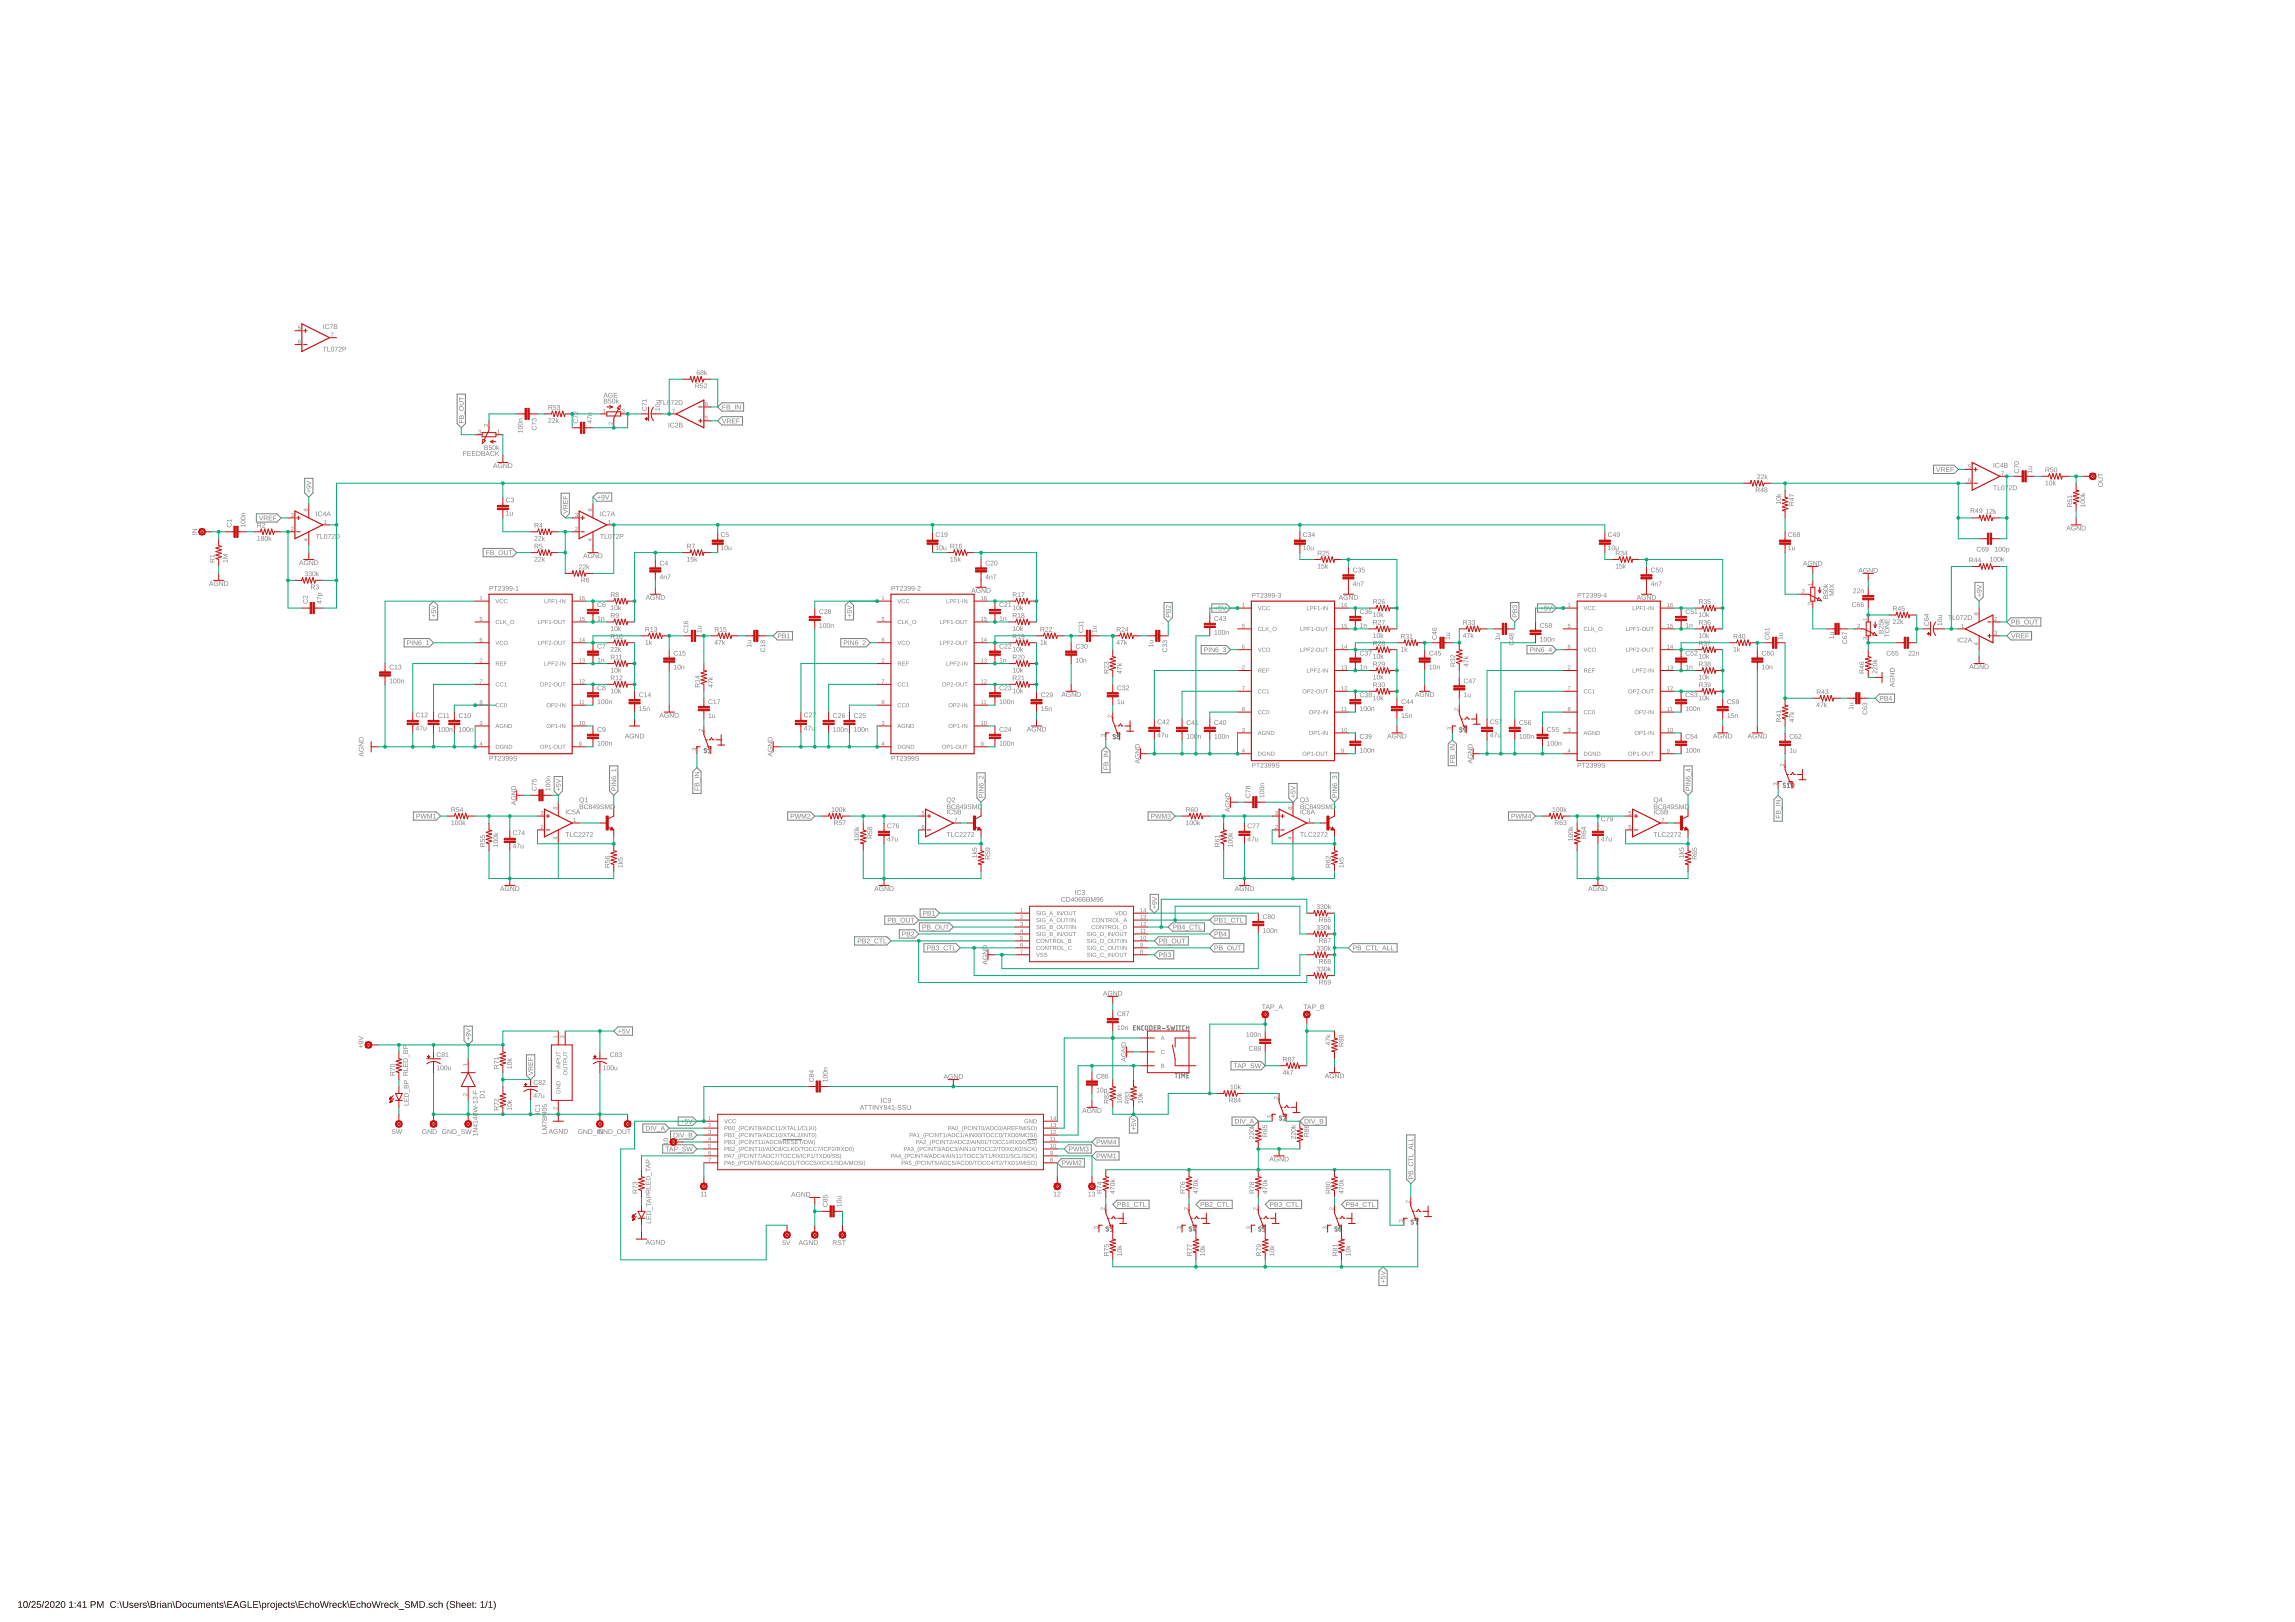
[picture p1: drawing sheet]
<svg xmlns="http://www.w3.org/2000/svg" width="841mm" height="594mm" viewBox="0 0 841 594" stroke-linecap="round" stroke-linejoin="round" font-family="sans-serif">
<path d="M6.7 586.9l.9-.4v2.1h.6v.3h-1.5v-.3h.6v-1.8l-.6 .4zM8.9 586.6a1.01 1.01 0 0 1 1.2 .2 1.01 1.01 0 0 1 .1 1.3 .88 .88 0 0 1-1.1 .8 .88 .88 0 0 1-.6-1.2zM9 586.8l-.1 .3a.99 .99 0 0 0 .6 1.6l.3-.5a.98 .98 0 0 0-.6-1.5zM11 586.3h.3l-.7 2.6h-.3zM11.7 586.6a.84 .84 0 0 1 1.4 .4 .84 .84 0 0 1-.8 1.1l-.5 .5h1.3v.3h-1.6l.9-1.2a.5 .5 0 0 0 .3-.8 .5 .5 0 0 0-.9 .2h-.3zM13.6 586.5h1.3v.2h-1.1v.8a.84 .84 0 0 1 1.2 .4 .84 .84 0 0 1-.5 1.1 .84 .84 0 0 1-1.1-.6l.3-.1a.55 .55 0 0 0 .8 .3 .55 .55 0 0 0 .1-.9 .55 .55 0 0 0-.8 .1h-.3zM15.9 586.3h.3l-.7 2.6h-.3zM16.7 586.6a.84 .84 0 0 1 1.3 .4 .84 .84 0 0 1-.8 1.1l-.5 .5h1.3v.3h-1.6l.9-1.2a.5 .5 0 0 0 .3-.8 .5 .5 0 0 0-.9 .2h-.3zM18.7 586.6a1.01 1.01 0 0 1 1.2 .2 1.01 1.01 0 0 1 .1 1.3 .88 .88 0 0 1-1.1 .8 .88 .88 0 0 1-.6-1.2zM18.9 586.8l-.2 .3a.99 .99 0 0 0 .6 1.6l.3-.5a.98 .98 0 0 0-.6-1.5zM20.6 586.6a.84 .84 0 0 1 1.3 .4 .84 .84 0 0 1-.7 1.1l-.5 .5h1.2v.3h-1.6l.9-1.2a.5 .5 0 0 0 .3-.8 .5 .5 0 0 0-.8 .2h-.4zM22.6 586.6a1.01 1.01 0 0 1 1.3 .2 1.01 1.01 0 0 1 0 1.3 .88 .88 0 0 1-1 .8 .88 .88 0 0 1-.6-1.2zM22.8 586.8l-.2 .3a.99 .99 0 0 0 .7 1.6l.3-.5a.98 .98 0 0 0-.7-1.5zM25.4 586.9l.9-.4v2.1h.6v.3h-1.6v-.3h.7v-1.8l-.6 .4zM27.4 587h.3v.4h-.3zM27.4 588.5h.3v.4h-.3zM29.2 586.5h.3v1.6h.4v.2h-.4v.6h-.3v-.6h-1.1zM29.2 586.8l-.8 1.3h.8zM30.3 586.9l.9-.4v2.1h.6v.3h-1.6v-.3h.7v-1.8l-.6 .4zM33.2 586.5h1a.75 .75 0 0 1 .9 .7 .75 .75 0 0 1-.8 .8h-.8v.9h-.3zM33.5 586.7v1l1.2-.2-.2-.7zM35.6 586.5h.4l.8 2 .7-2h.4v2.4h-.3l.1-2.1-.8 2.1h-.3l-.7-2.1v2.1h-.3zM40.7 586.8a1.21 1.21 0 0 1 1.9 .2l-.3 .1a.9 .9 0 0 0-1.4 0 .9 .9 0 0 0 .1 1.3 .9 .9 0 0 0 1.3-.2l.3 .1a1.25 1.25 0 0 1-1.9 .4 1.25 1.25 0 0 1 0-1.9zM43.1 587h.3v.4h-.3zM43.1 588.5h.3v.4h-.3zM43.7 586.3h.3l.7 2.6h-.3zM45 586.5h.3v1.5a.68 .68 0 0 0 .7 .7 .68 .68 0 0 0 .7-.7v-1.5h.3v1.5a1.01 1.01 0 0 1-1 .9 1.01 1.01 0 0 1-1-.9zM47.6 587.1a.85 .85 0 0 1 1.3 .4l-.4-.1a.41 .41 0 0 0-.4-.2 .41 .41 0 0 0-.3 .4l.1 .1a.72 .72 0 0 1 .9 .3 .72 .72 0 0 1-.2 1 .72 .72 0 0 1-1-.2l-.2-.3 .2-.1a.45 .45 0 0 0 .6 .4 .45 .45 0 0 0 .3-.6l-.2-.1a.61 .61 0 0 1-.7-.2 .61 .61 0 0 1 0-.8zM49.4 587.2a.85 .85 0 0 1 1-.1 .85 .85 0 0 1 .4 .9h-1.3a.54 .54 0 0 0 .3 .7 .54 .54 0 0 0 .7-.3l.3 .1a.95 .95 0 0 1-1.4 .2 .95 .95 0 0 1 0-1.5zM49.7 587.4l-.2 .4h1l-.3-.5zM51.2 587h.3v.4l.6-.4v.3l-.5 .3v1.3h-.4zM52.5 587.1a.85 .85 0 0 1 1.3 .4l-.3-.1a.41 .41 0 0 0-.5-.2 .41 .41 0 0 0-.3 .4l.1 .1a.72 .72 0 0 1 .9 .3 .72 .72 0 0 1-.2 1 .72 .72 0 0 1-1-.2l-.2-.3 .2-.1a.45 .45 0 0 0 .6 .4 .45 .45 0 0 0 .3-.6l-.2-.1a.61 .61 0 0 1-.7-.2 .61 .61 0 0 1 0-.8zM53.9 586.3h.3l.7 2.6h-.3zM55.2 586.5l1.5 .1 .2 .7-.4 .3a.66 .66 0 0 1 .6 .8 .66 .66 0 0 1-.9 .5h-1zM55.5 586.7v.8l1.1-.2-.1-.5zM55.5 587.8v.8l1.2-.2-.2-.6zM57.5 587h.3v.4l.6-.4v.3l-.5 .3-.1 1.3h-.3zM58.7 586.3h.3v.3h-.3zM58.7 587h.3v1.9h-.3zM59.7 587.1a.74 .74 0 0 1 .8-.1 .74 .74 0 0 1 .4 .6v1l.3 .3h-.4l-.2-.4a.63 .63 0 0 1-.8 .5 .63 .63 0 0 1-.4-.8 .63 .63 0 0 1 .8-.4h.4a.42 .42 0 0 0-.3-.6 .42 .42 0 0 0-.5 .3h-.3zM59.8 588.3a.45 .45 0 0 0 .8 0 .45 .45 0 0 0-.8 0zM61.4 587h.3l.1 .4a.62 .62 0 0 1 .7-.4 .62 .62 0 0 1 .4 .7v1.2h-.3v-1.2a.45 .45 0 0 0-.5-.5 .45 .45 0 0 0-.3 .6v1.1h-.3zM63.2 586.3h.2l.8 2.6h-.3zM64.4 586.5a1.43 1.43 0 0 1 2.1 1.4 1.11 1.11 0 0 1-1.1 1h-1zM64.8 586.7v1.9h.5a1 1 0 0 0 .9-1.2 1 1 0 0 0-1.4-.7zM66.7 588a.93 .93 0 0 1 1.8 0 .93 .93 0 0 1-1.8 0zM67.4 587.3l-.2 .2a.63 .63 0 0 0 0 1 .63 .63 0 0 0 .9-.1 .67 .67 0 0 0 .1-.9 .67 .67 0 0 0-.8-.2zM69 587.2a.76 .76 0 0 1 1.3 .4h-.3a.53 .53 0 0 0-.8-.2 .53 .53 0 0 0 0 .8 .44 .44 0 0 0 .3 .5 .44 .44 0 0 0 .5-.4h.3a.87 .87 0 0 1-1.2 .5 .87 .87 0 0 1-.2-1.4zM70.7 587h.3v1.2a.45 .45 0 0 0 .5 .5 .45 .45 0 0 0 .4-.6v-1.1h.3v1.9h-.3v-.3a.62 .62 0 0 1-.8 .3 .62 .62 0 0 1-.4-.6zM72.6 587h.3l.1 .4a.57 .57 0 0 1 .5-.4 .57 .57 0 0 1 .5 .4 .58 .58 0 0 1 .7-.4 .58 .58 0 0 1 .4 .7v1.2h-.3v-1.4a.41 .41 0 0 0-.5-.2 .41 .41 0 0 0-.3 .5v1.1h-.3v-1.4a.41 .41 0 0 0-.5-.2 .41 .41 0 0 0-.2 .5v1.1h-.3zM75.7 587.2a.85 .85 0 0 1 1-.1 .85 .85 0 0 1 .5 .9h-1.4a.54 .54 0 0 0 .4 .7 .54 .54 0 0 0 .6-.3l.3 .1a.95 .95 0 0 1-1.4 .2 .95 .95 0 0 1 0-1.5zM76 587.4l-.2 .4h1l-.3-.5zM77.6 587h.2l.1 .4a.62 .62 0 0 1 .7-.4 .62 .62 0 0 1 .5 .7v1.2h-.4v-1.2a.45 .45 0 0 0-.5-.5 .45 .45 0 0 0-.3 .6v1.1h-.3zM79.7 586.6h.2v.4h.3v.3h-.3v1.1l.3 .5-.6-.2-.3-1.7zM80.6 587.1a.85 .85 0 0 1 1.3 .4l-.4-.1a.41 .41 0 0 0-.4-.2 .41 .41 0 0 0-.3 .4l.1 .1a.72 .72 0 0 1 .9 .3 .72 .72 0 0 1-.2 1 .72 .72 0 0 1-1-.2l-.2-.3 .2-.1a.45 .45 0 0 0 .6 .4 .45 .45 0 0 0 .3-.6l-.2-.1a.61 .61 0 0 1-.7-.2 .61 .61 0 0 1 0-.8zM82 586.3h.3l.7 2.6h-.3zM83.3 586.5h1.8v.2h-1.5v.8h1.4v.3h-1.4v.8h1.6v.3h-1.9zM86.4 586.5h.3l1 2.4h-.3l-.3-.7h-1.1l-.3 .7h-.3zM86.6 586.7l-.5 1.2h.9zM88.2 586.8a1.27 1.27 0 0 1 2 .2l-.4 .1a.95 .95 0 0 0-1.3 0 .95 .95 0 0 0 .1 1.4 .95 .95 0 0 0 1.3-.1v-.4h-.7v-.3h1v.8a1.33 1.33 0 0 1-1.9 .2 1.33 1.33 0 0 1-.1-1.9zM90.8 586.5h.3v2.1h1.2v.3h-1.5zM92.7 586.5h1.9v.2h-1.5v.8h1.4v.3h-1.4v.8h1.5v.3h-1.9zM94.8 586.3h.3l.7 2.6h-.3zM96 587h.3v.3a.81 .81 0 0 1 1.2-.1 .81 .81 0 0 1 .1 1.2l-.7 .5-.6-.3v1h-.3zM96.5 587.3l-.1 .3a.6 .6 0 0 0-.1 .8 .6 .6 0 0 0 .9 0 .67 .67 0 0 0 .1-.8 .67 .67 0 0 0-.8-.3zM98 587h.3v.4l.6-.4v.3l-.6 .3v1.3h-.3zM98.9 588a.93 .93 0 0 1 1.8 0 .93 .93 0 0 1-1.8 0zM99.6 587.3l-.1 .2a.63 .63 0 0 0-.1 1 .63 .63 0 0 0 1-.1 .67 .67 0 0 0 0-.9 .67 .67 0 0 0-.8-.2zM101.1 586.3h.3v.3h-.3zM101.1 587h.3v2.1l-.1 .4-.4 .1zM102 587.2a.85 .85 0 0 1 1.1-.1 .85 .85 0 0 1 .4 .9h-1.3a.54 .54 0 0 0 .3 .7 .54 .54 0 0 0 .7-.3l.2 .1a.95 .95 0 0 1-1.4 .2 .95 .95 0 0 1 0-1.5zM102.3 587.4l-.1 .4h1l-.3-.5zM104 587.2a.76 .76 0 0 1 1.3 .4h-.3a.53 .53 0 0 0-.8-.2 .53 .53 0 0 0-.1 .8 .44 .44 0 0 0 .4 .5 .44 .44 0 0 0 .5-.4h.3a.87 .87 0 0 1-1.3 .5 .87 .87 0 0 1-.1-1.4zM105.8 586.6h.2v.4h.3v.3h-.3v1.1l.4 .5-.7-.2-.2-1.7zM106.7 587.1a.85 .85 0 0 1 1.3 .4l-.3-.1a.41 .41 0 0 0-.5-.2 .41 .41 0 0 0-.3 .4l.1 .1a.72 .72 0 0 1 .9 .3 .72 .72 0 0 1-.2 1 .72 .72 0 0 1-1-.2l-.2-.3 .3-.1a.45 .45 0 0 0 .5 .4 .45 .45 0 0 0 .4-.6l-.3-.1a.61 .61 0 0 1-.7-.2 .61 .61 0 0 1 0-.8zM108.2 586.3h.2l.7 2.6h-.2zM109.4 586.5h1.9v.2h-1.5v.8h1.4v.3h-1.4v.8h1.5v.3h-1.9zM111.9 587.2a.76 .76 0 0 1 1.3 .4h-.4a.53 .53 0 0 0-.8-.2 .53 .53 0 0 0 0 .8 .44 .44 0 0 0 .4 .5 .44 .44 0 0 0 .5-.4h.3a.87 .87 0 0 1-1.3 .5 .87 .87 0 0 1-.2-1.4zM113.5 586.3h.3v1.1a.62 .62 0 0 1 .7-.4 .62 .62 0 0 1 .5 .7v1.2h-.3v-1.2a.45 .45 0 0 0-.5-.5 .45 .45 0 0 0-.4 .6v1.1h-.3zM115.2 588a.93 .93 0 0 1 1.8 0 .93 .93 0 0 1-1.8 0zM115.9 587.3l-.1 .2a.63 .63 0 0 0-.1 1 .63 .63 0 0 0 1-.1 .67 .67 0 0 0 0-.9 .67 .67 0 0 0-.8-.2zM117.2 586.5h.4l.5 2.1 .6-2.1h.3l.6 2.1 .6-2.1h.3l-.7 2.4h-.4l-.5-2.1-.6 2.1h-.4zM120.7 587h.3v.4l.6-.4v.3l-.5 .3-.1 1.3h-.3zM122 587.2a.85 .85 0 0 1 1-.1 .85 .85 0 0 1 .5 .9h-1.4a.54 .54 0 0 0 .4 .7 .54 .54 0 0 0 .6-.3l.3 .1a.95 .95 0 0 1-1.4 .2 .95 .95 0 0 1 0-1.5zM122.3 587.4l-.2 .4h1l-.3-.5zM124 587.2a.76 .76 0 0 1 1.3 .4h-.3a.53 .53 0 0 0-.8-.2 .53 .53 0 0 0-.1 .8 .44 .44 0 0 0 .4 .5 .44 .44 0 0 0 .5-.4h.3a.87 .87 0 0 1-1.3 .5 .87 .87 0 0 1-.1-1.4zM125.6 586.3h.3v1.6l.8-.9h.4l-.7 .8 .8 1.1h-.4l-.6-.9-.3 .9h-.3zM127.1 586.3h.3l.7 2.6h-.2zM128.4 586.5h1.9v.2h-1.6v.8h1.5v.3h-1.5v.8h1.6v.3h-1.9zM130.8 587.2a.76 .76 0 0 1 1.4 .4h-.4a.53 .53 0 0 0-.8-.2 .53 .53 0 0 0 0 .8 .44 .44 0 0 0 .3 .5 .44 .44 0 0 0 .5-.4h.4a.87 .87 0 0 1-1.3 .5 .87 .87 0 0 1-.2-1.4zM132.5 586.3h.3v1.1a.62 .62 0 0 1 .7-.4 .62 .62 0 0 1 .5 .7v1.2h-.3v-1.2a.45 .45 0 0 0-.5-.5 .45 .45 0 0 0-.4 .6v1.1h-.3zM134.2 588a.93 .93 0 0 1 1.8 0 .93 .93 0 0 1-1.8 0zM134.9 587.3l-.2 .2a.63 .63 0 0 0 0 1 .63 .63 0 0 0 1-.1 .67 .67 0 0 0 0-.9 .67 .67 0 0 0-.8-.2zM136.2 586.5h.3l.6 2.1 .6-2.1h.3l.6 2.1 .6-2.1h.3l-.7 2.4h-.4l-.5-2.1-.6 2.1h-.4zM139.7 587h.3v.4l.6-.4v.3l-.5 .3-.1 1.3h-.3zM141 587.2a.85 .85 0 0 1 1-.1 .85 .85 0 0 1 .4 .9h-1.3a.54 .54 0 0 0 .3 .7 .54 .54 0 0 0 .7-.3l.3 .1a.95 .95 0 0 1-1.4 .2 .95 .95 0 0 1 0-1.5zM141.3 587.4l-.2 .4h1l-.3-.5zM143 587.2a.76 .76 0 0 1 1.3 .4h-.4a.53 .53 0 0 0-.7-.2 .53 .53 0 0 0-.1 .8 .44 .44 0 0 0 .4 .5 .44 .44 0 0 0 .5-.4h.3a.87 .87 0 0 1-1.3 .5 .87 .87 0 0 1-.2-1.4zM144.6 586.3h.3v1.6l.8-.9h.4l-.8 .8 .8 1.1h-.3l-.7-.9-.2 .9h-.3zM146.1 589.4h2v.2h-2zM148.5 586.7l.1-.1a1.13 1.13 0 0 1 1.6 .4h-.3a.54 .54 0 0 0-.7-.4 .54 .54 0 0 0-.3 .8 .93 .93 0 0 1 1.1 .3 .93 .93 0 0 1 0 1l-1.1 .2-.6-.6h.3l.2 .3a.57 .57 0 0 0 .8 .1 .57 .57 0 0 0 .2-.8l-1.2-.4zM150.7 586.5h.5l.7 2 .8-2h.4v2.4h-.3v-2.1l-.7 2.1h-.3l-.8-2.1v2.1h-.3zM153.7 586.5a1.43 1.43 0 0 1 2.1 1.4 1.11 1.11 0 0 1-1.2 1h-.9zM154 586.7v1.9h.6a1 1 0 0 0 .8-1.2 1 1 0 0 0-1.4-.7zM156.3 588.5h.3v.4h-.3zM157.3 587.1a.85 .85 0 0 1 1.2 .4l-.3-.1a.41 .41 0 0 0-.5-.2 .41 .41 0 0 0-.2 .4l.1 .1a.72 .72 0 0 1 .9 .3 .72 .72 0 0 1-.3 1 .72 .72 0 0 1-.9-.2l-.3-.3 .3-.1a.45 .45 0 0 0 .5 .4 .45 .45 0 0 0 .4-.6l-.2-.1a.61 .61 0 0 1-.8-.2 .61 .61 0 0 1 .1-.8zM159.1 587.2a.76 .76 0 0 1 1.3 .4h-.3a.53 .53 0 0 0-.8-.2 .53 .53 0 0 0-.1 .8 .44 .44 0 0 0 .4 .5 .44 .44 0 0 0 .5-.4h.3a.87 .87 0 0 1-1.3 .5 .87 .87 0 0 1-.2-1.4zM160.7 586.3h.3v1.1a.62 .62 0 0 1 .7-.4 .62 .62 0 0 1 .5 .7v1.2h-.3v-1.2a.45 .45 0 0 0-.5-.5 .45 .45 0 0 0-.4 .6v1.1h-.3zM164.3 586.3h.3a2.48 2.48 0 0 0 0 3.3 2.13 2.13 0 0 1-.3-3.3zM165 586.7l.1-.1a1.13 1.13 0 0 1 1.6 .4h-.3a.54 .54 0 0 0-.7-.4 .54 .54 0 0 0-.3 .8 .93 .93 0 0 1 1.1 .3 .93 .93 0 0 1 0 1l-1.1 .2-.6-.6h.3l.2 .3a.57 .57 0 0 0 .8 .1 .57 .57 0 0 0 .2-.8l-1.2-.4zM167.2 586.3h.3v1.1a.62 .62 0 0 1 .7-.4 .62 .62 0 0 1 .5 .7v1.2h-.3v-1.2a.45 .45 0 0 0-.5-.5 .45 .45 0 0 0-.4 .6v1.1h-.3zM169.3 587.2a.85 .85 0 0 1 1-.1 .85 .85 0 0 1 .4 .9h-1.3a.54 .54 0 0 0 .3 .7 .54 .54 0 0 0 .7-.3l.3 .1a.95 .95 0 0 1-1.4 .2 .95 .95 0 0 1 0-1.5zM169.5 587.4l-.1 .4h1l-.3-.5zM171.3 587.2a.85 .85 0 0 1 1-.1 .85 .85 0 0 1 .4 .9h-1.3a.54 .54 0 0 0 .3 .7 .54 .54 0 0 0 .7-.3l.2 .1a.95 .95 0 0 1-1.4 .2 .95 .95 0 0 1 .1-1.5zM171.5 587.4l-.1 .4h1l-.3-.5zM173.2 586.6h.2v.4h.4v.3h-.4v1.1l.4 .5-.6-.2-.3-1.7zM174.2 587h.3v.4h-.3zM174.2 588.5h.3v.4h-.3zM176.1 586.9l.9-.4v2.1h.6v.3h-1.5v-.3h.6v-1.8l-.6 .4zM178.5 586.3h.2l-.7 2.6h-.2zM179.1 586.9l.8-.4v2.1h.6v.3h-1.5v-.3h.6v-1.8l-.5 .4zM180.7 586.3a1.92 1.92 0 0 1 0 3.3 2.48 2.48 0 0 0 0-3.3z" fill="#000"/>
<g fill="#808080">
<path d="M160.1 390.5l.6-.2v1.5l.5 .2h-1.1l.4-.2v-1.3l-.4 .3zM161.6 390.3a.8 .8 0 0 1 1 .8 .8 .8 0 0 1-1 .8l-.2-.8zM161.8 390.5l-.2 .2a.58 .58 0 0 0 0 .7 .58 .58 0 0 0 .7 .3v-.2a.66 .66 0 0 0-.5-1zM163 390.3a.8 .8 0 0 1 1 .8 .8 .8 0 0 1-1 .8l-.2-.8zM163.2 390.5l-.2 .2a.58 .58 0 0 0 0 .7 .58 .58 0 0 0 .6 .3l.1-.2a.66 .66 0 0 0-.5-1zM164.2 390.7h.2l.1 1 .2 .1 .3-.2 .1-.9h.2v1.3l-.2-.2a.44 .44 0 0 1-.5 .2 .44 .44 0 0 1-.4-.5z"/>
<path d="M221.1 390.5l.6-.2v1.5l.4 .2h-1.1l.5-.2v-1.3l-.4 .3zM222.6 390.3a.8 .8 0 0 1 .9 .8 .8 .8 0 0 1-.9 .8l-.3-.8zM222.8 390.5l-.2 .2a.58 .58 0 0 0-.1 .7 .58 .58 0 0 0 .7 .3l.1-.2a.66 .66 0 0 0-.5-1zM224 390.3a.8 .8 0 0 1 .9 .8 .8 .8 0 0 1-.9 .8l-.3-.8zM224.2 390.5l-.2 .2a.58 .58 0 0 0-.1 .7 .58 .58 0 0 0 .7 .3l.1-.2a.66 .66 0 0 0-.5-1zM225.2 390.7h.2v1l.3 .1 .3-.2v-.9h.2v1.3l-.2-.2a.44 .44 0 0 1-.5 .2 .44 .44 0 0 1-.3-.5z"/>
<path d="M142.9 248.8l.6-.2v1.5l.4 .2h-1.1l.4-.2v-1.3l-.3 .2zM144.4 248.6a.8 .8 0 0 1 .9 .8 .8 .8 0 0 1-.9 .8l-.3-.8zM144.5 248.7l-.1 .3a.58 .58 0 0 0-.1 .7 .58 .58 0 0 0 .7 .2v-.1a.66 .66 0 0 0-.5-1.1zM145.8 248.6a.8 .8 0 0 1 .9 .8 .8 .8 0 0 1-.9 .8l-.3-.8zM145.9 248.7l-.1 .3a.58 .58 0 0 0-.1 .7 .58 .58 0 0 0 .7 .2v-.1a.66 .66 0 0 0-.5-1.1zM147 248.9l.2 .3a.44 .44 0 0 1 .5-.3 .44 .44 0 0 1 .3 .5v.9h-.2v-1.1l-.3-.1-.3 .2v1h-.2z"/>
<path d="M201.7 413.5h.3l.7 1.7-.5-.5h-.8l-.4 .5zM201.8 413.7l-.3 .8h.7zM203 413.7a.9 .9 0 0 1 1.4 .2h-.2a.62 .62 0 0 0-1-.1 .62 .62 0 0 0 .1 1 .62 .62 0 0 0 .9-.2l-.5-.2h.7l-.1 .7a.93 .93 0 0 1-1.3-.1 .93 .93 0 0 1 0-1.3zM204.8 413.5h.3l.9 1.5v-1.5h.2v1.7h-.3l-.9-1.4v1.4h-.2zM206.6 413.5h.6a.86 .86 0 0 1 .9 .8 .86 .86 0 0 1-.8 .9h-.7zM206.8 413.7v1.3a.73 .73 0 0 0 1.1-.6 .73 .73 0 0 0-1.1-.7z"/>
<path d="M173.3 415.4h1.5l.2-.4v1l-.2-.4h-1.3l.3 .4h-.2zM173.3 413.2h1.7v.3l-1.5 1 1.5-.1v.2h-1.7v-.2l1.5-1-1.5 .1zM173.3 412h1.1l.2-.3 .4 .5h-.4l-.2 .8zM173.5 412.2l.9 .6v-.6zM173.3 410.8h1.5l.2-.4v1.1l-.2-.5h-1.3l.3 .4h-.2zM173.3 409.2h1.1l.2-.2 .4 .4h-.4l-.2 .8zM173.5 409.4l.9 .6v-.6zM173.4 407.8l.4-.1 .3 .2a.5 .5 0 0 1 .7-.1 .5 .5 0 0 1 .1 .8 .5 .5 0 0 1-.8-.2 .5 .5 0 0 1-.8 .2 .5 .5 0 0 1 .1-.8zM173.4 408.2a.32 .32 0 0 0 .6 0 .32 .32 0 0 0-.6 0zM174.2 408.2a.36 .36 0 0 0 .7 0 .36 .36 0 0 0-.7 0zM173.3 405.1l1.7 .5v.3l-1.5 .4 1.5 .4v.3l-1.7 .5v-.3l1.5-.4-1.5-.4v-.2l1.5-.4-1.5-.4zM174.2 404.5h.2v.6h-.2zM173.3 403.5h1.5l.2-.4v1.1l-.2-.5h-1.3l.3 .4h-.2zM173.4 401.9l.5-.2 .2 .4a.55 .55 0 0 1 .7-.3 .55 .55 0 0 1 .4 .6 .55 .55 0 0 1-.6 .5l-.1-.3a.35 .35 0 0 0 .3-.4 .35 .35 0 0 0-.5-.2l-.3 .5a.33 .33 0 0 0-.1-.5 .33 .33 0 0 0-.5 .2 .33 .33 0 0 0 .3 .4v.2l-.4-.3zM174.2 400.8h.2v.7h-.2zM173.3 399.3h.2v1h.6v-1h.2v1h.7v.2h-1.7z"/>
<path d="M185.9 390.8h1.5l.2-.5v1.1l-.2-.4h-1.3l.2 .4h-.2zM185.9 389.2l.2-.1a.85 .85 0 0 1 1-.2 .85 .85 0 0 1 .4 1l-.1 .1a.85 .85 0 0 1-1.1 .1 .85 .85 0 0 1-.4-.9zM186.1 389.3a.68 .68 0 0 0 .6 .6 .68 .68 0 0 0 .7-.5l-.7-.3zM186.3 387.6l.5 .5 .8-.5-.6 .7 .6 .1v.3h-1.8v-.3h1.1z"/>
<path d="M185.9 406h1.5l.2-.4v1l-.2-.4h-1.3l.2 .4h-.2zM185.9 404.4l.2-.1a.85 .85 0 0 1 1-.2 .85 .85 0 0 1 .4 1l-.1 .1a.85 .85 0 0 1-1.1 .2 .85 .85 0 0 1-.4-1zM186.1 404.6a.68 .68 0 0 0 .6 .5 .68 .68 0 0 0 .7-.5l-.7-.2zM186.3 402.8l.5 .6 .8-.6-.6 .7 .6 .2v.2h-1.8v-.2h1.1z"/>
<path d="M196.3 400.4h.2v1.2h.3l-.3 .5-.2-.3h-.8zM196.3 400.7l-.6 .9h.6zM197 400.4h1.1l-.6 1.7h-.2v-.4l.6-1.1zM198.4 400.8h.2v1.1l.3 .1 .3-.2v-1h.2l.1 1.3-.3-.2a.44 .44 0 0 1-.5 .3 .44 .44 0 0 1-.3-.5z"/>
<path d="M236.8 435.9l.5-.2 .3 .4 .8-.5v.3l-.7 .4v.6h.7v.2h-1.7zM236.9 436l-.1 .9h.7l-.1-.9zM236.7 435.1h1.5v-.9h.2v1.1h-1.7zM236.7 432.6h.1v1.1h.6v-1h.2v1h.6v-1.1h.2v1.3h-1.7zM236.9 431a.88 .88 0 0 1 .9-.2 .88 .88 0 0 1 .6 .8v.7h-1.7zM237 431.2l-.2 .8h1.4a.74 .74 0 0 0-.3-.9 .74 .74 0 0 0-.9 .1zM238.7 429.2l.2 1.5zM236.7 427.8l.1 .6h1.6v.2h-1.6l-.1 .6zM236.7 427l1.7-.7-.5 .4v.8l.5 .4-1.7-.7zM236.8 427.1l.9 .3v-.6zM236.8 424.9a.53 .53 0 0 1 .6-.1 .53 .53 0 0 1 .3 .5v.5h.7v.3h-1.7zM237 425l-.2 .8h.7v-.7z"/>
<path d="M237.3 454.1h.2l.7 1.8-.4-.5h-.8l-.4 .5zM237.4 454.3l-.3 .9h.6zM238.6 454.3a.9 .9 0 0 1 1.3 .2l-.2 .1a.62 .62 0 0 0-.9-.1 .62 .62 0 0 0 0 .9 .62 .62 0 0 0 1-.2l-.6-.2h.8l-.2 .7a.93 .93 0 0 1-1.2-.1 .93 .93 0 0 1 0-1.3zM240.4 454.1h.2l1 1.5v-1.5h.2v1.8h-.3l-.9-1.5v1.5h-.2zM242.2 454.1h.5a.86 .86 0 0 1 1 .9 .86 .86 0 0 1-.9 .9h-.6zM242.4 454.3v1.4a.73 .73 0 0 0 1-.7 .73 .73 0 0 0-1-.7z"/>
</g>
<g fill="none" stroke="#808080" stroke-width=".37">
<path d="M415.4 376.4h.5M416.1 375.7h-.7v1.6h.7M417.7 375.7v1.6l-.9-1.6v1.6M419.1 375.7h-.5l-.2 .3v1.1l.7 .2M419.8 375.8h.7l.1 1.1a.44 .44 0 0 1-.5 .4 .44 .44 0 0 1-.4-.4zM421.3 375.7l.9 .3v.9l-.3 .4h-.6zM423 376.4h.5M423.7 375.7h-.7v1.6h.7M424.3 376.6h.5a.44 .44 0 0 0 .4-.5 .44 .44 0 0 0-.4-.4h-.5v1.6M424.9 376.6l.3 .7M425.9 376.7h1.1M428.4 375.8a.41 .41 0 0 0-.6-.1 .41 .41 0 0 0 0 .7l.5 .2a.44 .44 0 0 1 0 .7 .44 .44 0 0 1-.7-.2"/>
<path d="M429 375.7l.4 1.6 .4-1.1 .3 1.1 .4-1.6M431.1 377.3h.3M431.1 375.7h.3M431.2 375.7v1.6M431.9 375.7h.9M432.4 375.7v1.6M434.1 375.7h-.5l-.2 .3v1.1l.7 .2M434.7 376.4h1M434.7 375.7v1.6M435.7 375.7v1.6"/>
</g>
<g fill="#808080">
<path d="M169.7 389.8h1.4l.1-.3v.9l-.1-.4h-1.2l.1 .3z"/>
<path d="M169.8 400.5h.5l.8 .7 .1-.8v1l-1.1-.8-.2 .2 .2 .4-.1 .1z"/>
<path d="M425.7 384.7l.7-.2 .4 .4h-.2a.54 .54 0 0 0-.8 0 .54 .54 0 0 0 .1 .8 .54 .54 0 0 0 .8-.1 .69 .69 0 0 1-1.1 .2 .69 .69 0 0 1 .1-1.1z"/>
<path d="M410.9 387.9l1.7-.7-.5 .4v.8l.5 .5-1.7-.7zM411.1 388l.8 .4v-.7zM411.1 385.6l.2 .1a.62 .62 0 0 0-.1 1 .62 .62 0 0 0 1-.1 .62 .62 0 0 0-.3-.9l-.2 .5v-.7h.6a.91 .91 0 0 1 .2 1.2 .91 .91 0 0 1-1.3 .2 .91 .91 0 0 1-.1-1.3zM410.9 383.7h1.7v.2l-1.5 1h1.5v.2h-1.7v-.3l1.5-.9h-1.5zM411.1 382a.88 .88 0 0 1 1-.2 .88 .88 0 0 1 .5 .8v.7h-1.7zM411.2 382.2l-.1 .8h1.3a.74 .74 0 0 0-.2-.9 .74 .74 0 0 0-1 .1z"/>
<path d="M417 403.5h1.5l.2-.5v1.1l-.2-.4h-1.3l.3 .4h-.2zM417.1 401.9l.1-.1a.85 .85 0 0 1 1-.2 .85 .85 0 0 1 .4 .9l-.1 .2a.85 .85 0 0 1-1 .1 .85 .85 0 0 1-.4-.9zM417.2 402a.68 .68 0 0 0 .6 .6 .68 .68 0 0 0 .7-.6l-.7-.2zM417.4 400.3l.6 .5 .7-.5-.6 .7 .6 .1v.3h-1.8v-.3h1.1z"/>
<path d="M409.4 403.5h1.5l.2-.5v1.1l-.2-.4h-1.3l.3 .4h-.3zM409.4 401.9l.2-.1a.85 .85 0 0 1 1-.2 .85 .85 0 0 1 .4 .9l-.1 .2a.85 .85 0 0 1-1 .1 .85 .85 0 0 1-.5-.9zM409.6 402a.68 .68 0 0 0 .6 .6 .68 .68 0 0 0 .7-.6l-.7-.2zM409.8 400.3l.5 .5 .8-.5-.6 .7 .6 .1v.3h-1.8v-.3h1.1z"/>
<path d="M401.9 398.7l.6-.3v1.5l.5 .2h-1.1l.4-.2v-1.3l-.4 .3zM403.4 398.5a.8 .8 0 0 1 1 .7 .8 .8 0 0 1-1 .8l-.2-.7zM403.6 398.6l-.2 .2a.58 .58 0 0 0 0 .8 .58 .58 0 0 0 .7 .2v-.2a.66 .66 0 0 0-.5-1zM404.6 398.8l.3 .2a.44 .44 0 0 1 .5-.2 .44 .44 0 0 1 .3 .4v.9h-.2l-.1-1-.2-.2-.3 .3v.9h-.3z"/>
<path d="M409.5 375.8l.7-.3v1.6l.4 .2h-1.1l.4-.2v-1.4l-.4 .3zM411.1 375.6a.8 .8 0 0 1 .9 .8 .8 .8 0 0 1-.9 .8l-.3-.8zM411.2 375.7l-.1 .3a.58 .58 0 0 0-.1 .7 .58 .58 0 0 0 .7 .2v-.1a.66 .66 0 0 0-.5-1.1zM412.2 375.9l.3 .3a.44 .44 0 0 1 .5-.3 .44 .44 0 0 1 .3 .5v.9h-.2v-1.1l-.3-.1-.3 .2v1h-.2z"/>
<path d="M397.3 405.9h.2l.7 1.7-.4-.5h-.8l-.4 .5zM397.4 406.1l-.3 .8h.6zM398.6 406.1a.9 .9 0 0 1 1.3 .2h-.2a.62 .62 0 0 0-.9-.1 .62 .62 0 0 0 0 1 .62 .62 0 0 0 1-.3l-.5-.2h.7l-.2 .8a.93 .93 0 0 1-1.2-.1 .93 .93 0 0 1 0-1.3zM400.4 405.9h.2l1 1.5v-1.5h.2v1.7h-.3l-.9-1.5v1.5h-.2zM402.2 405.9h.5a.86 .86 0 0 1 1 .8 .86 .86 0 0 1-.9 .9h-.6zM402.4 406.1v1.3a.73 .73 0 0 0 1-.7 .73 .73 0 0 0-1-.6z"/>
<path d="M404.9 363h.2l.7 1.7-.4-.5h-.8l-.4 .5zM405 363.1l-.3 .9h.6zM406.2 363.2a.9 .9 0 0 1 1.3 .1l-.2 .1a.62 .62 0 0 0-.9-.1 .62 .62 0 0 0 0 1 .62 .62 0 0 0 1-.3l-.5-.2h.7l-.2 .7a.93 .93 0 0 1-1.2-.1 .93 .93 0 0 1 0-1.2zM408 363h.2l1 1.4v-1.4h.2v1.7h-.3l-.9-1.5v1.5h-.2zM409.8 363h.5a.86 .86 0 0 1 1 .8 .86 .86 0 0 1-.9 .9h-.6zM410 363.1v1.4a.73 .73 0 0 0 1-.7 .73 .73 0 0 0-1-.7z"/>
<path d="M406.8 436.2h1.2l.2-.2 .3 .4h-.3l-.2 .9zM407.1 436.4l.9 .7v-.7zM406.8 434.7l1.7 .6v.2l-1.5-.6-.2 .9zM406.9 433.5l.1-.1a.85 .85 0 0 1 1-.2 .85 .85 0 0 1 .5 1l-.2 .1a.85 .85 0 0 1-1 .2 .85 .85 0 0 1-.4-1zM407 433.7a.68 .68 0 0 0 .7 .5 .68 .68 0 0 0 .6-.5l-.6-.2zM407.2 431.9l.6 .6 .7-.6-.6 .7 .6 .2v.2h-1.8v-.2h1.2z"/>
<path d="M437.3 436.2h1.2l.1-.2 .4 .4h-.4l-.1 .9zM437.6 436.4l.9 .7v-.7zM437.3 434.7l1.7 .6v.2l-1.5-.6-.2 .9zM437.4 433.5l.1-.1a.85 .85 0 0 1 1-.2 .85 .85 0 0 1 .4 1l-.1 .1a.85 .85 0 0 1-1 .2 .85 .85 0 0 1-.4-1zM437.5 433.7a.68 .68 0 0 0 .7 .5 .68 .68 0 0 0 .6-.5l-.6-.2zM437.7 431.9l.6 .6 .7-.6-.6 .7 .6 .2v.2h-1.8v-.2h1.1z"/>
<path d="M462.7 436.2h1.2l.1-.2 .4 .4h-.4l-.1 .9zM462.9 436.4l1 .7v-.7zM462.7 434.7l1.7 .6v.2l-1.5-.6-.2 .9zM462.8 433.5l.1-.1a.85 .85 0 0 1 1-.2 .85 .85 0 0 1 .4 1l-.1 .1a.85 .85 0 0 1-1 .2 .85 .85 0 0 1-.4-1zM462.9 433.7a.68 .68 0 0 0 .7 .5 .68 .68 0 0 0 .6-.5l-.6-.2zM463.1 431.9l.6 .6 .7-.6-.6 .7 .6 .2v.2h-1.8v-.2h1.1z"/>
<path d="M490.6 436.2h1.2l.2-.2 .4 .4h-.4l-.2 .9zM490.9 436.4l.9 .7v-.7zM490.6 434.7l1.8 .6v.2l-1.6-.6-.2 .9zM490.7 433.5l.1-.1a.85 .85 0 0 1 1.1-.2 .85 .85 0 0 1 .4 1l-.1 .1a.85 .85 0 0 1-1.1 .2 .85 .85 0 0 1-.4-1zM490.8 433.7a.68 .68 0 0 0 .7 .5 .68 .68 0 0 0 .7-.5l-.7-.2zM491 431.9l.6 .6 .8-.6-.6 .7 .6 .2v.2h-1.9v-.2h1.2z"/>
<path d="M482.7 338.9a.5 .5 0 0 1 .8 0 .5 .5 0 0 1-.3 .8 .53 .53 0 0 1 .1 .9 .53 .53 0 0 1-.8-.5h.2a.35 .35 0 0 0 .5 .3 .35 .35 0 0 0 .1-.5l-.4-.3a.33 .33 0 0 0 .5-.2 .33 .33 0 0 0-.3-.4 .33 .33 0 0 0-.4 .3h-.2zM484.1 338.9a.5 .5 0 0 1 .8 0 .5 .5 0 0 1-.3 .8 .53 .53 0 0 1 0 .9 .53 .53 0 0 1-.7-.5h.2a.35 .35 0 0 0 .5 .3 .35 .35 0 0 0 .1-.5l-.4-.3a.33 .33 0 0 0 .4-.2 .33 .33 0 0 0-.2-.4 .33 .33 0 0 0-.4 .3h-.2zM485.5 338.9a.8 .8 0 0 1 .9 .8 .8 .8 0 0 1-.9 .8l-.3-.8zM485.7 339l-.2 .3a.58 .58 0 0 0-.1 .7 .58 .58 0 0 0 .7 .2l.1-.1a.66 .66 0 0 0-.5-1.1zM486.7 338.7h.2v1.2l.9-.7-.6 .6 .6 .8-.7-.6-.2 .6h-.2z"/>
<path d="M451 397.5l.6-.3v1.6l.4 .2h-1.1l.5-.2v-1.3l-.4 .2zM452.5 397.3a.8 .8 0 0 1 .9 .8 .8 .8 0 0 1-.9 .8l-.3-.8zM452.7 397.4l-.2 .3a.58 .58 0 0 0-.1 .7 .58 .58 0 0 0 .7 .2l.1-.1a.66 .66 0 0 0-.5-1.1zM453.7 397.2h.2v1.1l.8-.7-.5 .6 .6 .8-.7-.6-.2 .6h-.2z"/>
<path d="M458 416.2l.5-.1 .9 .9 .2-.9v1.1l-1-.8a.33 .33 0 0 0-.6 .1 .33 .33 0 0 0 .3 .5v.2l-.4-.3zM458 414.9l.5-.1 .9 .8 .2-.9v1.1l-1-.8a.33 .33 0 0 0-.6 .1 .33 .33 0 0 0 .3 .5v.2l-.4-.3zM457.9 413.5l.2-.1a.85 .85 0 0 1 1-.1 .85 .85 0 0 1 .4 .9l-.1 .1a.85 .85 0 0 1-1 .2 .85 .85 0 0 1-.5-1zM458.1 413.7a.68 .68 0 0 0 .6 .5 .68 .68 0 0 0 .7-.5l-.7-.2zM458.3 411.9l.5 .6 .8-.6-.6 .7 .6 .2v.2h-1.8v-.2h1.1z"/>
<path d="M473.2 416.2l.6-.1 .8 .9 .2-.9v1.1l-1-.8a.33 .33 0 0 0-.5 .1 .33 .33 0 0 0 .3 .5l-.1 .2-.4-.3zM473.2 414.9l.6-.1 .8 .8 .2-.9v1.1l-1-.8a.33 .33 0 0 0-.5 .1 .33 .33 0 0 0 .3 .5l-.1 .2-.4-.3zM473.2 413.5l.1-.1a.85 .85 0 0 1 1-.1 .85 .85 0 0 1 .5 .9l-.2 .1a.85 .85 0 0 1-1 .2 .85 .85 0 0 1-.4-1zM473.3 413.7a.68 .68 0 0 0 .7 .5 .68 .68 0 0 0 .6-.5l-.6-.2zM473.5 411.9l.6 .6 .7-.6-.6 .7 .6 .2v.2h-1.8v-.2h1.2z"/>
<path d="M465.8 423.7h.3l.7 1.7-.4-.5h-.8l-.5 .5zM466 423.8l-.3 .9h.6zM467.2 423.9a.9 .9 0 0 1 1.3 .1l-.2 .1a.62 .62 0 0 0-.9-.1 .62 .62 0 0 0 0 1 .62 .62 0 0 0 .9-.3l-.5-.2h.8l-.2 .7a.93 .93 0 0 1-1.3-.1 .93 .93 0 0 1 .1-1.2zM469 423.7h.2l1 1.4-.1-1.4h.2v1.7h-.2l-1-1.5 .1 1.5h-.2zM470.8 423.7h.5a.86 .86 0 0 1 .9 .8 .86 .86 0 0 1-.8 .9h-.6zM471 423.8v1.4a.73 .73 0 0 0 1-.7 .73 .73 0 0 0-1-.7z"/>
<path d="M409.4 459.3h1.5l.2-.4v1.1l-.2-.5h-1.3l.3 .4h-.3zM409.4 457.8l.2-.2a.85 .85 0 0 1 1-.1 .85 .85 0 0 1 .4 .9l-.1 .1a.85 .85 0 0 1-1 .2 .85 .85 0 0 1-.5-.9zM409.6 457.9a.68 .68 0 0 0 .6 .6 .68 .68 0 0 0 .7-.6l-.7-.2zM409.8 456.2l.5 .5 .8-.6-.6 .7 .6 .2v.2h-1.8v-.2h1.1z"/>
<path d="M439.8 459.3h1.6l.2-.4v1.1l-.2-.5h-1.3l.2 .4h-.2zM439.9 457.8l.1-.2a.85 .85 0 0 1 1.1-.1 .85 .85 0 0 1 .4 .9l-.1 .1a.85 .85 0 0 1-1.1 .2 .85 .85 0 0 1-.4-.9zM440 457.9a.68 .68 0 0 0 .7 .6 .68 .68 0 0 0 .7-.6l-.7-.2zM440.2 456.2l.6 .5 .8-.6-.6 .7 .6 .2v.2h-1.8v-.2h1.1z"/>
<path d="M465.2 459.3h1.6l.2-.4v1.1l-.2-.5h-1.3l.2 .4h-.2zM465.3 457.8l.1-.2a.85 .85 0 0 1 1.1-.1 .85 .85 0 0 1 .4 .9l-.1 .1a.85 .85 0 0 1-1.1 .2 .85 .85 0 0 1-.4-.9zM465.4 457.9a.68 .68 0 0 0 .7 .6 .68 .68 0 0 0 .7-.6l-.7-.2zM465.6 456.2l.6 .5 .8-.6-.6 .7 .6 .2v.2h-1.8v-.2h1.1z"/>
<path d="M493.2 459.3h1.5l.2-.4v1.1l-.2-.5h-1.3l.3 .4h-.2zM493.3 457.8l.1-.2a.85 .85 0 0 1 1-.1 .85 .85 0 0 1 .4 .9l-.1 .1a.85 .85 0 0 1-1 .2 .85 .85 0 0 1-.4-.9zM493.4 457.9a.68 .68 0 0 0 .6 .6 .68 .68 0 0 0 .7-.6l-.7-.2zM493.6 456.2l.5 .5 .8-.6-.6 .7 .6 .2v.2h-1.8v-.2h1.1z"/>
<path d="M482.7 331.3a.5 .5 0 0 1 .8 0 .5 .5 0 0 1-.3 .8 .53 .53 0 0 1 .1 .9 .53 .53 0 0 1-.8-.5h.2a.35 .35 0 0 0 .5 .3 .35 .35 0 0 0 .1-.6l-.4-.2a.33 .33 0 0 0 .5-.2 .33 .33 0 0 0-.3-.4 .33 .33 0 0 0-.4 .3l-.2-.1zM484.1 331.3a.5 .5 0 0 1 .8 0 .5 .5 0 0 1-.3 .8 .53 .53 0 0 1 0 .9 .53 .53 0 0 1-.7-.5h.2a.35 .35 0 0 0 .5 .3 .35 .35 0 0 0 .1-.6l-.4-.2a.33 .33 0 0 0 .4-.2 .33 .33 0 0 0-.2-.4 .33 .33 0 0 0-.4 .3l-.2-.1zM485.5 331.3a.8 .8 0 0 1 .9 .8 .8 .8 0 0 1-.9 .8l-.3-.8zM485.7 331.4l-.2 .3a.58 .58 0 0 0-.1 .7 .58 .58 0 0 0 .7 .2l.1-.1a.66 .66 0 0 0-.5-1.1zM486.7 331.1h.2v1.2l.9-.7-.6 .6 .6 .7-.7-.6-.2 .6h-.2z"/>
<path d="M485.8 381.9h1.2l.1-.3 .4 .5h-.4l-.1 .8zM486.1 382.1l.9 .6v-.6zM485.8 380.3l1.7 .6v.2l-1.5-.6-.2 .9zM486.2 378.9l.6 .6 .7-.6-.6 .7 .6 .2v.2h-1.8v-.2h1.2z"/>
<path d="M470.9 391.9h.2v1.2h.2l-.2 .5-.2-.4h-.8zM470.9 392.2l-.6 .9h.6zM471.6 391.8h.2v1.2l.8-.7-.5 .6 .5 .7-.7-.6-.1 .6h-.2zM472.8 391.9h1.1l-.6 1.7h-.2l.1-.4 .5-1.1z"/>
<path d="M456.8 378.4l.6-.3v1.5l.4 .2h-1l.4-.2v-1.3l-.4 .3zM458.3 378.1a.8 .8 0 0 1 .9 .8 .8 .8 0 0 1-.9 .8l-.2-.8zM458.5 378.3l-.2 .2a.58 .58 0 0 0-.1 .7 .58 .58 0 0 0 .7 .3l.1-.2a.66 .66 0 0 0-.5-1zM459.7 378.1a.8 .8 0 0 1 .9 .8 .8 .8 0 0 1-.9 .8l-.3-.8zM459.9 378.3l-.2 .2a.58 .58 0 0 0-.1 .7 .58 .58 0 0 0 .7 .3l.1-.2a.66 .66 0 0 0-.5-1zM460.9 378.5l.2 .2a.44 .44 0 0 1 .5-.2 .44 .44 0 0 1 .4 .4v.9h-.3v-1l-.2-.2-.3 .3-.1 .9h-.2z"/>
<path d="M486.2 393.2h.2l.7 1.7-.4-.5h-.8l-.4 .5zM486.3 393.4l-.3 .8h.6zM487.5 393.4a.9 .9 0 0 1 1.3 .2h-.2a.62 .62 0 0 0-.9-.1 .62 .62 0 0 0 0 1 .62 .62 0 0 0 1-.3l-.5-.2h.7l-.2 .8a.93 .93 0 0 1-1.2-.1 .93 .93 0 0 1 0-1.3zM489.3 393.2h.2l1 1.5v-1.5h.2v1.7h-.3l-.9-1.5v1.5h-.2zM491.1 393.2h.5a.86 .86 0 0 1 1 .8 .86 .86 0 0 1-.9 .9h-.6zM491.3 393.4v1.3a.73 .73 0 0 0 1-.7 .73 .73 0 0 0-1-.6z"/>
<path d="M179.4 276.9h.7a.53 .53 0 0 1 .6 .5 .53 .53 0 0 1-.6 .5h-.5v.7h-.2zM179.6 277.1v.6l.9-.1-.2-.5zM180.9 276.9h1.4l-.6 .2v1.5h-.2v-1.5zM182.7 277a.62 .62 0 0 1 .9 .4 .62 .62 0 0 1-.6 .7l-.2 .3 .8 .2h-1.1l.8-1a.33 .33 0 0 0-.1-.6 .33 .33 0 0 0-.5 .3h-.2zM184.1 277a.5 .5 0 0 1 .8-.1 .5 .5 0 0 1-.3 .8 .53 .53 0 0 1 .1 .9 .53 .53 0 0 1-.8-.5h.2a.35 .35 0 0 0 .5 .3 .35 .35 0 0 0 .1-.5l-.4-.3a.33 .33 0 0 0 .5-.1 .33 .33 0 0 0-.3-.5 .33 .33 0 0 0-.4 .3h-.2zM185.4 277a.76 .76 0 0 1 1 .7 .76 .76 0 0 1-1 .7l-.1-.1a.52 .52 0 0 0 .7 .1 .52 .52 0 0 0 .2-.6 .55 .55 0 0 1-.8 0 .55 .55 0 0 1 0-.8zM185.4 277.4a.4 .4 0 0 0 .8 0 .4 .4 0 0 0-.8 0zM186.8 277a.76 .76 0 0 1 1 .7 .76 .76 0 0 1-1 .7l-.1-.1a.52 .52 0 0 0 .7 .1 .52 .52 0 0 0 .2-.6 .55 .55 0 0 1-.8 0 .55 .55 0 0 1 0-.8zM186.8 277.4a.4 .4 0 0 0 .8 0 .4 .4 0 0 0-.8 0zM188.3 277l.8-.1 .4 .3-.4-.1a.39 .39 0 0 0-.5-.1 .39 .39 0 0 0-.2 .4l.1 .1a.62 .62 0 0 1 .9 .6 .62 .62 0 0 1-.9 .5l-.4-.2 .2-.3a.46 .46 0 0 0 .5 .4 .46 .46 0 0 0 .4-.6l-1-.4z"/>
<path d="M326.7 276.9h.7a.53 .53 0 0 1 .6 .5 .53 .53 0 0 1-.6 .5h-.5v.7h-.2zM326.9 277.1v.6l.9-.1-.2-.5zM328.2 276.9h1.4l-.5 .2v1.5h-.3v-1.5zM330 277a.62 .62 0 0 1 .9 .4 .62 .62 0 0 1-.6 .7l-.2 .3 .9 .2h-1.2l.8-1a.33 .33 0 0 0-.1-.6 .33 .33 0 0 0-.4 .3h-.3zM331.4 277a.5 .5 0 0 1 .8-.1 .5 .5 0 0 1-.2 .8 .53 .53 0 0 1 0 .9 .53 .53 0 0 1-.8-.5h.2a.35 .35 0 0 0 .5 .3 .35 .35 0 0 0 .1-.5l-.4-.3a.33 .33 0 0 0 .5-.1 .33 .33 0 0 0-.3-.5 .33 .33 0 0 0-.4 .3h-.2zM332.7 277a.76 .76 0 0 1 1 .7 .76 .76 0 0 1-1 .7l-.1-.1a.52 .52 0 0 0 .7 .1 .52 .52 0 0 0 .2-.6 .55 .55 0 0 1-.8 0 .55 .55 0 0 1 0-.8zM332.7 277.4a.4 .4 0 0 0 .8 0 .4 .4 0 0 0-.8 0zM334.1 277a.76 .76 0 0 1 1 .7 .76 .76 0 0 1-1 .7l-.1-.1a.52 .52 0 0 0 .7 .1 .52 .52 0 0 0 .2-.6 .55 .55 0 0 1-.8 0 .55 .55 0 0 1 0-.8zM334.1 277.4a.4 .4 0 0 0 .8 0 .4 .4 0 0 0-.8 0zM335.6 277l.8-.1 .4 .3-.4-.1a.39 .39 0 0 0-.5-.1 .39 .39 0 0 0-.2 .4l.1 .1a.62 .62 0 0 1 .9 .6 .62 .62 0 0 1-.9 .5l-.3-.2 .1-.3a.46 .46 0 0 0 .5 .4 .46 .46 0 0 0 .4-.6l-1-.4z"/>
<path d="M458.8 279.4h.7a.53 .53 0 0 1 .6 .5 .53 .53 0 0 1-.6 .6h-.5v.6h-.2zM459 279.6v.7l.8-.2-.1-.5zM460.3 279.4h1.4l-.6 .2v1.5h-.2v-1.5zM462.1 279.5a.62 .62 0 0 1 .9 .4 .62 .62 0 0 1-.6 .8l-.3 .2 .9 .2h-1.1l.8-1a.33 .33 0 0 0-.1-.5 .33 .33 0 0 0-.5 .3l-.2-.1zM463.5 279.5a.5 .5 0 0 1 .8 0 .5 .5 0 0 1-.3 .7 .53 .53 0 0 1 0 1 .53 .53 0 0 1-.7-.5h.2a.35 .35 0 0 0 .5 .3 .35 .35 0 0 0 .1-.6l-.4-.2a.33 .33 0 0 0 .4-.2 .33 .33 0 0 0-.2-.5 .33 .33 0 0 0-.4 .3h-.2zM464.8 279.5a.76 .76 0 0 1 1 .8 .76 .76 0 0 1-1 .7l-.1-.2a.52 .52 0 0 0 .7 .1 .52 .52 0 0 0 .2-.6 .55 .55 0 0 1-.8 .1 .55 .55 0 0 1 0-.9zM464.8 280a.4 .4 0 0 0 .8 0 .4 .4 0 0 0-.8 0zM466.2 279.5a.76 .76 0 0 1 1 .8 .76 .76 0 0 1-1 .7l-.1-.2a.52 .52 0 0 0 .7 .1 .52 .52 0 0 0 .2-.6 .55 .55 0 0 1-.8 .1 .55 .55 0 0 1 0-.9zM466.2 280a.4 .4 0 0 0 .8 0 .4 .4 0 0 0-.8 0zM467.7 279.5l.8-.1 .3 .4-.3-.2a.39 .39 0 0 0-.5-.1 .39 .39 0 0 0-.2 .5h.1a.62 .62 0 0 1 .9 .6 .62 .62 0 0 1-.9 .5l-.4-.2 .2-.2a.46 .46 0 0 0 .5 .3 .46 .46 0 0 0 .4-.5l-1-.4z"/>
<path d="M578.2 279.4h.7a.53 .53 0 0 1 .6 .5 .53 .53 0 0 1-.6 .6h-.5v.6h-.2zM578.4 279.6v.7l.8-.2-.1-.5zM579.7 279.4h1.4l-.6 .2v1.5h-.2v-1.5zM581.5 279.5a.62 .62 0 0 1 .9 .4 .62 .62 0 0 1-.7 .8l-.2 .2 .9 .2h-1.1l.8-1a.33 .33 0 0 0-.1-.5 .33 .33 0 0 0-.5 .3l-.2-.1zM582.8 279.5a.5 .5 0 0 1 .8 0 .5 .5 0 0 1-.2 .7 .53 .53 0 0 1 0 1 .53 .53 0 0 1-.8-.5h.3a.35 .35 0 0 0 .4 .3 .35 .35 0 0 0 .2-.6l-.5-.2a.33 .33 0 0 0 .5-.2 .33 .33 0 0 0-.2-.5 .33 .33 0 0 0-.4 .3h-.2zM584.2 279.5a.76 .76 0 0 1 1 .8 .76 .76 0 0 1-1.1 .7v-.2a.52 .52 0 0 0 .6 .1 .52 .52 0 0 0 .3-.6 .55 .55 0 0 1-.8 .1 .55 .55 0 0 1 0-.9zM584.2 280a.4 .4 0 0 0 .8 0 .4 .4 0 0 0-.8 0zM585.6 279.5a.76 .76 0 0 1 1 .8 .76 .76 0 0 1-1.1 .7v-.2a.52 .52 0 0 0 .6 .1 .52 .52 0 0 0 .3-.6 .55 .55 0 0 1-.9 .1 .55 .55 0 0 1 .1-.9zM585.6 280a.38 .38 0 0 0 .7 0 .38 .38 0 0 0-.7 0zM587.1 279.5l.8-.1 .3 .4-.4-.2a.39 .39 0 0 0-.4-.1 .39 .39 0 0 0-.2 .5h.1a.62 .62 0 0 1 .9 .6 .62 .62 0 0 1-.9 .5l-.4-.2 .1-.2a.46 .46 0 0 0 .6 .3 .46 .46 0 0 0 .3-.5l-.9-.4z"/>
<path d="M115.8 195.6h1.4l-.6 .2v1.5h-.3v-1.5zM117.4 195.6h.3v1.5h.8v.2h-1.1zM119 195.7a.8 .8 0 0 1 .9 .8 .8 .8 0 0 1-.9 .7l-.3-.7zM119.1 195.8l-.1 .2a.58 .58 0 0 0-.1 .8 .58 .58 0 0 0 .7 .2v-.1a.66 .66 0 0 0-.5-1.1zM120.1 195.6h1.2l-.6 1.7h-.3l.1-.4 .6-1.1zM121.7 195.7a.62 .62 0 0 1 .9 .4 .62 .62 0 0 1-.6 .8l-.2 .2 .9 .2h-1.2l.8-1a.33 .33 0 0 0-.1-.5 .33 .33 0 0 0-.4 .2h-.3zM123 195.6h.6a.86 .86 0 0 1 .9 .8 .86 .86 0 0 1-.9 .9h-.6zM123.2 195.8v1.3a.73 .73 0 0 0 1-.6 .73 .73 0 0 0-1-.7z"/>
<path d="M730.4 177.8h1.4l-.6 .2v1.5h-.2v-1.5zM732.1 177.8h.2v1.5h.9v.2h-1.1zM733.6 177.9a.8 .8 0 0 1 .9 .8 .8 .8 0 0 1-.9 .8l-.2-.8zM733.8 178l-.2 .3a.58 .58 0 0 0-.1 .7 .58 .58 0 0 0 .7 .2l.1-.1a.66 .66 0 0 0-.5-1.1zM734.8 177.8h1.1l-.6 1.7h-.2l.1-.4 .5-1.1zM736.3 177.9a.62 .62 0 0 1 1 .4 .62 .62 0 0 1-.7 .8l-.2 .3 .9 .1h-1.1l.7-1a.33 .33 0 0 0 0-.5 .33 .33 0 0 0-.5 .3l-.2-.1zM737.6 177.8h.6a.86 .86 0 0 1 .9 .8 .86 .86 0 0 1-.8 .9h-.7zM737.9 178v1.4a.73 .73 0 0 0 1-.7 .73 .73 0 0 0-1-.7z"/>
<path d="M207.2 304.8h1.4l-.6 .2v1.5h-.2v-1.5zM208.9 304.8h.2v1.5h.9v.2h-1.1zM210.4 305a.86 .86 0 0 1 1.3 .2l-.2 .1a.63 .63 0 0 0-.9-.1 .63 .63 0 0 0 0 1 .63 .63 0 0 0 1-.2 .53 .53 0 0 1-.3 .6 .53 .53 0 0 1-.6-.1 .94 .94 0 0 1-.3-1.5zM212.2 304.9a.62 .62 0 0 1 .9 .4 .62 .62 0 0 1-.7 .8l-.2 .2 .9 .2h-1.1l.8-1a.33 .33 0 0 0-.1-.5 .33 .33 0 0 0-.5 .2h-.2zM213.6 304.9a.62 .62 0 0 1 .9 .4 .62 .62 0 0 1-.7 .8l-.2 .2 .9 .2h-1.1l.7-1a.33 .33 0 0 0 0-.5 .33 .33 0 0 0-.5 .2h-.2zM214.8 304.8h1.1l-.6 1.7h-.2v-.4l.6-1.1zM216.3 304.9a.62 .62 0 0 1 .9 .4 .62 .62 0 0 1-.6 .8l-.2 .2 .9 .2h-1.2l.8-1a.33 .33 0 0 0 0-.5 .33 .33 0 0 0-.5 .2h-.2z"/>
<path d="M346.9 304.8h1.4l-.6 .2v1.5h-.2v-1.5zM348.6 304.8h.2v1.5h.9v.2h-1.1zM350.1 305a.86 .86 0 0 1 1.3 .2l-.2 .1a.63 .63 0 0 0-.9-.1 .63 .63 0 0 0 0 1 .63 .63 0 0 0 1-.2 .53 .53 0 0 1-.3 .6 .53 .53 0 0 1-.6-.1 .94 .94 0 0 1-.3-1.5zM351.9 304.9a.62 .62 0 0 1 .9 .4 .62 .62 0 0 1-.7 .8l-.2 .2 .9 .2h-1.1l.8-1a.33 .33 0 0 0-.1-.5 .33 .33 0 0 0-.5 .2h-.2zM353.2 304.9a.62 .62 0 0 1 .9 .4 .62 .62 0 0 1-.6 .8l-.2 .2 .9 .2h-1.1l.7-1a.33 .33 0 0 0 0-.5 .33 .33 0 0 0-.5 .2h-.2zM354.4 304.8h1.2l-.6 1.7h-.2v-.4l.6-1.1zM356 304.9a.62 .62 0 0 1 .9 .4 .62 .62 0 0 1-.6 .8l-.2 .2 .9 .2h-1.2l.8-1a.33 .33 0 0 0 0-.5 .33 .33 0 0 0-.5 .2h-.3z"/>
<path d="M476.4 304.8h1.4l-.6 .2v1.5h-.2v-1.5zM478.1 304.8h.2v1.5h.9v.2h-1.1zM479.6 305a.86 .86 0 0 1 1.4 .2l-.3 .1a.63 .63 0 0 0-.9-.1 .63 .63 0 0 0 .1 1 .63 .63 0 0 0 .9-.2 .53 .53 0 0 1-.3 .6 .53 .53 0 0 1-.6-.1 .94 .94 0 0 1-.3-1.5zM481.4 304.9a.62 .62 0 0 1 .9 .4 .62 .62 0 0 1-.6 .8l-.3 .2 .9 .2h-1.1l.8-1a.33 .33 0 0 0-.1-.5 .33 .33 0 0 0-.5 .2h-.2zM482.8 304.9a.62 .62 0 0 1 .9 .4 .62 .62 0 0 1-.7 .8l-.2 .2 .9 .2h-1.1l.8-1a.33 .33 0 0 0-.1-.5 .33 .33 0 0 0-.5 .2h-.2zM484 304.8h1.1l-.6 1.7h-.2l.1-.4 .5-1.1zM485.6 304.9a.62 .62 0 0 1 .9 .4 .62 .62 0 0 1-.7 .8l-.2 .2 .9 .2h-1.1l.8-1a.33 .33 0 0 0-.1-.5 .33 .33 0 0 0-.5 .2h-.2z"/>
<path d="M605.9 304.8h1.5l-.6 .2v1.5h-.3v-1.5zM607.6 304.8h.3v1.5h.8v.2h-1.1zM609.2 305a.86 .86 0 0 1 1.3 .2l-.2 .1a.63 .63 0 0 0-1-.1 .63 .63 0 0 0 .1 1 .63 .63 0 0 0 .9-.2 .53 .53 0 0 1-.2 .6 .53 .53 0 0 1-.6-.1 .94 .94 0 0 1-.3-1.5zM610.9 304.9a.62 .62 0 0 1 .9 .4 .62 .62 0 0 1-.6 .8l-.2 .2 .9 .2h-1.2l.8-1a.33 .33 0 0 0 0-.5 .33 .33 0 0 0-.5 .2h-.3zM612.3 304.9a.62 .62 0 0 1 .9 .4 .62 .62 0 0 1-.6 .8l-.2 .2 .9 .2h-1.2l.8-1a.33 .33 0 0 0-.1-.5 .33 .33 0 0 0-.4 .2h-.3zM613.5 304.8h1.1l-.5 1.7h-.3l.1-.4 .5-1.1zM615.1 304.9a.62 .62 0 0 1 .9 .4 .62 .62 0 0 1-.6 .8l-.3 .2 .9 .2h-1.1l.8-1a.33 .33 0 0 0-.1-.5 .33 .33 0 0 0-.5 .2h-.2z"/>
<path d="M165.5 300.8l.6-.3v1.5l.4 .2h-1.1l.5-.2v-1.3l-.4 .3zM167 300.6a.8 .8 0 0 1 .9 .7 .8 .8 0 0 1-.9 .8l-.3-.8zM167.1 300.7l-.1 .2a.58 .58 0 0 0-.1 .8 .58 .58 0 0 0 .7 .2v-.2a.66 .66 0 0 0-.5-1zM168.4 300.6a.8 .8 0 0 1 .9 .7 .8 .8 0 0 1-.9 .8l-.3-.8zM168.5 300.7l-.1 .2a.58 .58 0 0 0-.1 .8 .58 .58 0 0 0 .7 .2v-.2a.66 .66 0 0 0-.5-1zM169.6 300.4h.2v1.1l.8-.6-.5 .6 .5 .7-.7-.6-.1 .6h-.2z"/>
<path d="M180.8 309.5h1.5l.2-.4v1l-.2-.4h-1.3l.3 .4h-.2zM180.9 307.9l.1-.1a.85 .85 0 0 1 1-.2 .85 .85 0 0 1 .4 1l-.1 .1a.85 .85 0 0 1-1 .2 .85 .85 0 0 1-.4-1zM181 308.1a.68 .68 0 0 0 .6 .5 .68 .68 0 0 0 .7-.5l-.7-.2zM180.9 306.5l.1-.1a.85 .85 0 0 1 1-.2 .85 .85 0 0 1 .4 1l-.1 .1a.85 .85 0 0 1-1 .2 .85 .85 0 0 1-.4-1zM181 306.7a.68 .68 0 0 0 .6 .5 .68 .68 0 0 0 .7-.5l-.7-.2zM181.2 304.9l.5 .6 .8-.6-.6 .7 .6 .2v.2h-1.8v-.2h1.1z"/>
<path d="M226.5 317.1h1.5l.2-.4v1.1l-.2-.5h-1.3l.3 .4h-.2zM226.9 315.3l.6 .6 .7-.6-.6 .7 .6 .2v.2h-1.8v-.2h1.1zM226.5 314.1l.2 .8h.5a.59 .59 0 0 1 .3-.8 .59 .59 0 0 1 .8 .4 .59 .59 0 0 1-.5 .7v-.2a.38 .38 0 0 0 .2-.6 .38 .38 0 0 0-.6 0 .38 .38 0 0 0 0 .5v.3l-.9-.1z"/>
<path d="M304.8 295.9l.6-.2v1.5l.4 .2h-1l.4-.2v-1.3l-.4 .2zM306.3 295.7a.8 .8 0 0 1 1 .8 .8 .8 0 0 1-1 .8l-.2-.8zM306.5 295.9l-.2 .2a.58 .58 0 0 0 0 .7 .58 .58 0 0 0 .6 .3l.1-.2a.66 .66 0 0 0-.5-1zM307.7 295.7a.8 .8 0 0 1 .9 .8 .8 .8 0 0 1-.9 .8l-.2-.8zM307.9 295.9l-.2 .2a.58 .58 0 0 0-.1 .7 .58 .58 0 0 0 .7 .3l.1-.2a.66 .66 0 0 0-.5-1zM308.9 295.6h.2v1.1l.9-.6-.6 .5 .6 .8-.7-.6-.2 .6h-.2z"/>
<path d="M313.1 307.3h1.5l.2-.4v1l-.2-.4h-1.3l.3 .4h-.2zM313.2 305.7l.1-.1a.85 .85 0 0 1 1-.2 .85 .85 0 0 1 .4 1l-.1 .1a.85 .85 0 0 1-1 .2 .85 .85 0 0 1-.4-1zM313.3 305.9a.68 .68 0 0 0 .7 .5 .68 .68 0 0 0 .6-.5l-.6-.2zM313.2 304.3l.1-.1a.85 .85 0 0 1 1-.2 .85 .85 0 0 1 .4 1l-.1 .1a.85 .85 0 0 1-1 .2 .85 .85 0 0 1-.4-1zM313.3 304.5a.68 .68 0 0 0 .7 .5 .68 .68 0 0 0 .6-.5l-.6-.2zM313.5 302.7l.6 .6 .7-.6-.6 .7 .6 .2v.2h-1.8v-.2h1.1z"/>
<path d="M356.3 313.5h1.5l.2-.4v1.1l-.2-.5h-1.3l.3 .4h-.2zM356.7 311.7l.5 .6 .8-.6-.6 .7 .6 .2v.2h-1.8v-.2h1.1zM356.3 310.5l.2 .8h.5a.59 .59 0 0 1 .3-.8 .59 .59 0 0 1 .8 .4 .59 .59 0 0 1-.5 .7v-.2a.38 .38 0 0 0 .2-.6 .38 .38 0 0 0-.6 0 .38 .38 0 0 0 0 .6v.2l-.9-.1z"/>
<path d="M434.7 300.8l.6-.3v1.5l.4 .2h-1.1l.5-.2v-1.3l-.4 .3zM436.2 300.6a.8 .8 0 0 1 .9 .7 .8 .8 0 0 1-.9 .8l-.3-.8zM436.4 300.7l-.2 .2a.58 .58 0 0 0-.1 .8 .58 .58 0 0 0 .7 .2l.1-.2a.66 .66 0 0 0-.5-1zM437.6 300.6a.8 .8 0 0 1 .9 .7 .8 .8 0 0 1-.9 .8l-.3-.8zM437.8 300.7l-.2 .2a.58 .58 0 0 0-.1 .8 .58 .58 0 0 0 .7 .2l.1-.2a.66 .66 0 0 0-.5-1zM438.8 300.4h.2v1.1l.8-.6-.5 .6 .6 .7-.7-.6-.2 .6h-.2z"/>
<path d="M450 309.5h1.5l.2-.4v1l-.2-.4h-1.3l.3 .4h-.2zM450.1 307.9l.1-.1a.85 .85 0 0 1 1-.2 .85 .85 0 0 1 .4 1l-.1 .1a.85 .85 0 0 1-1 .2 .85 .85 0 0 1-.4-1zM450.2 308.1a.68 .68 0 0 0 .7 .5 .68 .68 0 0 0 .6-.5l-.6-.2zM450.1 306.5l.1-.1a.85 .85 0 0 1 1-.2 .85 .85 0 0 1 .4 1l-.1 .1a.85 .85 0 0 1-1 .2 .85 .85 0 0 1-.4-1zM450.2 306.7a.68 .68 0 0 0 .7 .5 .68 .68 0 0 0 .6-.5l-.6-.2zM450.4 304.9l.6 .6 .7-.6-.6 .7 .6 .2v.2h-1.8v-.2h1.1z"/>
<path d="M490.6 317.1h1.6l.2-.4v1.1l-.2-.5h-1.3l.2 .4h-.2zM491 315.3l.6 .6 .8-.6-.6 .7 .6 .2v.2h-1.9v-.2h1.2zM490.6 314.1l.2 .8h.6a.59 .59 0 0 1 .2-.8 .59 .59 0 0 1 .8 .4 .59 .59 0 0 1-.4 .7l-.1-.2a.38 .38 0 0 0 .2-.6 .38 .38 0 0 0-.6 0 .38 .38 0 0 0 .1 .5v.3l-1-.1z"/>
<path d="M569 295.9l.6-.2v1.5l.4 .2h-1.1l.5-.2v-1.3l-.4 .2zM570.5 295.7a.8 .8 0 0 1 .9 .8 .8 .8 0 0 1-.9 .8l-.3-.8zM570.6 295.9l-.1 .2a.58 .58 0 0 0-.1 .7 .58 .58 0 0 0 .7 .3v-.2a.66 .66 0 0 0-.5-1zM571.9 295.7a.8 .8 0 0 1 .9 .8 .8 .8 0 0 1-.9 .8l-.3-.8zM572 295.9l-.1 .2a.58 .58 0 0 0-.1 .7 .58 .58 0 0 0 .7 .3v-.2a.66 .66 0 0 0-.5-1zM573.1 295.6h.2v1.1l.8-.6-.5 .5 .5 .8-.7-.6-.1 .6h-.2z"/>
<path d="M574.7 307.3h1.5l.2-.4v1l-.2-.4h-1.3l.3 .4h-.2zM574.8 305.7l.1-.1a.85 .85 0 0 1 1-.2 .85 .85 0 0 1 .5 1l-.2 .1a.85 .85 0 0 1-1 .2 .85 .85 0 0 1-.4-1zM574.9 305.9a.68 .68 0 0 0 .7 .5 .68 .68 0 0 0 .6-.5l-.6-.2zM574.8 304.3l.1-.1a.85 .85 0 0 1 1-.2 .85 .85 0 0 1 .5 1l-.2 .1a.85 .85 0 0 1-1 .2 .85 .85 0 0 1-.4-1zM574.9 304.5a.68 .68 0 0 0 .7 .5 .68 .68 0 0 0 .6-.5l-.6-.2zM575.1 302.7l.6 .6 .7-.6-.6 .7 .6 .2v.2h-1.8v-.2h1.1z"/>
<path d="M615.3 313.5h1.6l.2-.4v1.1l-.2-.5h-1.3l.2 .4h-.2zM615.7 311.7l.6 .6 .8-.6-.6 .7 .6 .2v.2h-1.8v-.2h1.1zM615.3 310.5l.2 .8h.6a.59 .59 0 0 1 .2-.8 .59 .59 0 0 1 .8 .4 .59 .59 0 0 1-.4 .7v-.2a.38 .38 0 0 0 .1-.6 .38 .38 0 0 0-.6 0 .38 .38 0 0 0 .1 .6v.2l-1-.1z"/>
<path d="M325.8 306.5h.3v1.1h.2l-.2 .6-.3-.4h-.8zM325.8 306.7l-.6 .9h.6zM326.5 306.5h1.1l-.6 1.7h-.2l.1-.5 .5-1.1zM327.9 306.9h.2l.1 1 .2 .1 .3-.2 .1-.9h.2v1.3l-.2-.3a.44 .44 0 0 1-.5 .3 .44 .44 0 0 1-.4-.5z"/>
<path d="M188.7 309h.2v1.2h.2l-.2 .5-.2-.4h-.8zM188.7 309.2l-.6 1h.6zM189.3 309h1.2l-.6 1.7h-.2v-.4l.6-1.1zM190.8 309.4h.2v1l.3 .2 .3-.3v-.9h.2v1.3l-.2-.2a.44 .44 0 0 1-.5 .2 .44 .44 0 0 1-.3-.4z"/>
<path d="M457.9 306.5h.2v1.1h.3l-.3 .6-.2-.4h-.8zM457.9 306.7l-.6 .9h.6zM458.6 306.5h1.1l-.6 1.7h-.2l.1-.5 .5-1.1zM460 306.9h.2v1l.3 .1 .3-.2v-.9h.2l.1 1.3-.3-.3a.44 .44 0 0 1-.5 .3 .44 .44 0 0 1-.3-.5z"/>
<path d="M587.4 306.5h.3v1.1h.2l-.2 .6-.2-.4h-.9zM587.5 306.7l-.7 .9h.7zM588.1 306.5h1.1l-.5 1.7h-.3l.1-.5 .5-1.1zM589.5 306.9h.2l.1 1 .2 .1 .3-.2 .1-.9h.2v1.3l-.2-.3a.44 .44 0 0 1-.5 .3 .44 .44 0 0 1-.4-.5z"/>
<path d="M200 288.9h1.5l.2-.4v1.1l-.2-.5h-1.3l.2 .4h-.2zM200 287.3l.2-.1a.85 .85 0 0 1 1-.1 .85 .85 0 0 1 .4 .9l-.1 .1a.85 .85 0 0 1-1.1 .2 .85 .85 0 0 1-.4-1zM200.1 287.5a.68 .68 0 0 0 .7 .6 .68 .68 0 0 0 .7-.6l-.7-.2zM200 285.9l.2-.1a.85 .85 0 0 1 1-.1 .85 .85 0 0 1 .4 .9l-.1 .1a.85 .85 0 0 1-1.1 .2 .85 .85 0 0 1-.4-1zM200.1 286.1a.68 .68 0 0 0 .7 .6 .68 .68 0 0 0 .7-.6l-.7-.2zM200.4 284.5l1.3-.1v.2h-1.1l-.1 .3 .2 .3h1v.2h-1.3l.2-.2z"/>
<path d="M461.6 291.5h1.5l.2-.5v1.1l-.2-.4h-1.3l.2 .4h-.2zM461.6 289.9l.2-.1a.85 .85 0 0 1 1-.2 .85 .85 0 0 1 .4 .9l-.1 .2a.85 .85 0 0 1-1.1 .1 .85 .85 0 0 1-.4-.9zM461.8 290a.68 .68 0 0 0 .6 .6 .68 .68 0 0 0 .7-.6l-.7-.2zM461.6 288.5l.2-.1a.85 .85 0 0 1 1-.2 .85 .85 0 0 1 .4 1l-.1 .1a.85 .85 0 0 1-1.1 .1 .85 .85 0 0 1-.4-.9zM461.8 288.7a.68 .68 0 0 0 .6 .5 .68 .68 0 0 0 .7-.5l-.7-.2zM462 287l1.3-.1v.2l-1.1 .1-.1 .2 .2 .3h1v.3h-1.3l.2-.2z"/>
<path d="M212.4 294.6l1.2 .2v.4l-.3 .3a.47 .47 0 0 1 .4 .5 .47 .47 0 0 1-.6 .4h-.7zM212.7 294.8v.6l.7-.2-.1-.3zM212.7 295.6v.6l.8-.2-.2-.4zM214.2 294.9a.86 .86 0 0 1 1.4 .1l-.2 .1a.63 .63 0 0 0-1 0 .63 .63 0 0 0 .1 .9 .63 .63 0 0 0 .9-.2 .53 .53 0 0 1-.3 .6 .53 .53 0 0 1-.6-.1 .94 .94 0 0 1-.3-1.4zM216 294.7a.5 .5 0 0 1 .8 0 .5 .5 0 0 1-.2 .8 .49 .49 0 0 1 .2 .7 .49 .49 0 0 1-.8 0 .49 .49 0 0 1 .1-.7l-.2-.3zM216.1 295.1a.32 .32 0 0 0 .6 0 .32 .32 0 0 0-.6 0zM216 295.9a.36 .36 0 0 0 .7 0 .36 .36 0 0 0-.7 0zM217.9 294.6h.2v1.2h.3l-.3 .6-.2-.4h-.8zM217.9 294.9l-.6 .9h.6zM218.7 294.8a.76 .76 0 0 1 1 .7 .76 .76 0 0 1-1 .7l-.1-.2a.52 .52 0 0 0 .7 .2 .52 .52 0 0 0 .2-.7 .55 .55 0 0 1-.8 .1 .55 .55 0 0 1 0-.8zM218.7 295.2a.4 .4 0 0 0 .8 0 .4 .4 0 0 0-.8 0zM220.2 294.7h.8l.4 .3-.4-.1a.39 .39 0 0 0-.5-.1 .39 .39 0 0 0-.2 .4l.1 .1a.62 .62 0 0 1 .9 .5 .62 .62 0 0 1-.9 .6l-.4-.3 .2-.2a.46 .46 0 0 0 .5 .4 .46 .46 0 0 0 .4-.6l-1-.4zM221.7 294.6h.3l.6 1.5 .5-1.5h.3v1.8h-.2v-1.5l-.6 1.5-.7-1.5v1.5h-.2zM223.8 294.6h.6a.86 .86 0 0 1 .9 .9 .86 .86 0 0 1-.9 .9h-.6zM224 294.8v1.4a.73 .73 0 0 0 1-.7 .73 .73 0 0 0-1-.7z"/>
<path d="M347 294.6l1.2 .2v.4l-.3 .3a.47 .47 0 0 1 .4 .5 .47 .47 0 0 1-.6 .4h-.7zM347.3 294.8v.6l.7-.2-.1-.3zM347.3 295.6v.6l.8-.2-.2-.4zM348.8 294.9a.86 .86 0 0 1 1.4 .1l-.2 .1a.63 .63 0 0 0-1 0 .63 .63 0 0 0 .1 .9 .63 .63 0 0 0 .9-.2 .53 .53 0 0 1-.2 .6 .53 .53 0 0 1-.7-.1 .94 .94 0 0 1-.3-1.4zM350.6 294.7a.5 .5 0 0 1 .8 0 .5 .5 0 0 1-.2 .8 .49 .49 0 0 1 .2 .7 .49 .49 0 0 1-.8 0 .49 .49 0 0 1 .1-.7l-.2-.3zM350.7 295.1a.32 .32 0 0 0 .6 0 .32 .32 0 0 0-.6 0zM350.6 295.9a.36 .36 0 0 0 .7 0 .36 .36 0 0 0-.7 0zM352.5 294.6h.3v1.2h.2l-.2 .6-.2-.4h-.9zM352.6 294.9l-.7 .9h.7zM353.3 294.8a.76 .76 0 0 1 1 .7 .76 .76 0 0 1-1 .7l-.1-.2a.52 .52 0 0 0 .7 .2 .52 .52 0 0 0 .2-.7 .55 .55 0 0 1-.8 .1 .55 .55 0 0 1 0-.8zM353.3 295.2a.4 .4 0 0 0 .8 0 .4 .4 0 0 0-.8 0zM354.8 294.7h.8l.4 .3-.4-.1a.39 .39 0 0 0-.5-.1 .39 .39 0 0 0-.2 .4l.1 .1a.62 .62 0 0 1 1 .5 .62 .62 0 0 1-1 .6l-.3-.3 .1-.2a.46 .46 0 0 0 .5 .4 .46 .46 0 0 0 .4-.6l-1-.4zM356.3 294.6h.3l.6 1.5 .5-1.5h.3v1.8h-.2v-1.5l-.5 1.5-.8-1.5v1.5h-.2zM358.4 294.6h.6a.86 .86 0 0 1 .9 .9 .86 .86 0 0 1-.8 .9h-.7zM358.6 294.8v1.4a.73 .73 0 0 0 1.1-.7 .73 .73 0 0 0-1.1-.7z"/>
<path d="M476.6 294.6l1.1 .2 .1 .4-.3 .3a.47 .47 0 0 1 .4 .5 .47 .47 0 0 1-.6 .4h-.7zM476.8 294.8v.6l.7-.2v-.3zM476.8 295.6v.6l.8-.2-.1-.4zM478.4 294.9a.86 .86 0 0 1 1.3 .1l-.2 .1a.63 .63 0 0 0-.9 0 .63 .63 0 0 0 0 .9 .63 .63 0 0 0 .9-.2 .53 .53 0 0 1-.2 .6 .53 .53 0 0 1-.6-.1 .94 .94 0 0 1-.3-1.4zM480.1 294.7a.5 .5 0 0 1 .8 0 .5 .5 0 0 1-.1 .8 .49 .49 0 0 1 .1 .7 .49 .49 0 0 1-.8 0 .49 .49 0 0 1 .2-.7l-.3-.3zM480.2 295.1a.32 .32 0 0 0 .6 0 .32 .32 0 0 0-.6 0zM480.2 295.9a.36 .36 0 0 0 .7 0 .36 .36 0 0 0-.7 0zM482.1 294.6h.2v1.2h.2l-.2 .6-.2-.4h-.8zM482.1 294.9l-.6 .9h.6zM482.9 294.8a.76 .76 0 0 1 1 .7 .76 .76 0 0 1-1.1 .7v-.2a.52 .52 0 0 0 .6 .2 .52 .52 0 0 0 .3-.7 .55 .55 0 0 1-.9 .1 .55 .55 0 0 1 .1-.8zM482.9 295.2a.38 .38 0 0 0 .7 0 .38 .38 0 0 0-.7 0zM484.4 294.7h.8l.3 .3-.4-.1a.39 .39 0 0 0-.4-.1 .39 .39 0 0 0-.2 .4l.1 .1a.62 .62 0 0 1 .9 .5 .62 .62 0 0 1-.9 .6l-.4-.3 .1-.2a.46 .46 0 0 0 .6 .4 .46 .46 0 0 0 .3-.6l-.9-.4zM485.9 294.6h.3l.5 1.5 .5-1.5h.3v1.8h-.2v-1.5l-.5 1.5-.7-1.5v1.5h-.2zM487.9 294.6h.6a.86 .86 0 0 1 .9 .9 .86 .86 0 0 1-.8 .9h-.7zM488.2 294.8v1.4a.73 .73 0 0 0 1-.7 .73 .73 0 0 0-1-.7z"/>
<path d="M606.1 294.6l1.2 .2v.4l-.3 .3a.47 .47 0 0 1 .4 .5 .47 .47 0 0 1-.6 .4h-.7zM606.3 294.8v.6l.8-.2-.1-.3zM606.3 295.6v.6l.9-.2-.2-.4zM607.9 294.9a.86 .86 0 0 1 1.3 .1l-.2 .1a.63 .63 0 0 0-.9 0 .63 .63 0 0 0 0 .9 .63 .63 0 0 0 1-.2 .53 .53 0 0 1-.3 .6 .53 .53 0 0 1-.6-.1 .94 .94 0 0 1-.3-1.4zM609.7 294.7a.5 .5 0 0 1 .8 0 .5 .5 0 0 1-.2 .8 .49 .49 0 0 1 .1 .7 .49 .49 0 0 1-.7 0 .49 .49 0 0 1 .1-.7l-.3-.3zM609.7 295.1a.35 .35 0 0 0 .7 0 .35 .35 0 0 0-.7 0zM609.7 295.9a.36 .36 0 0 0 .7 0 .36 .36 0 0 0-.7 0zM611.6 294.6h.2v1.2h.3l-.3 .6-.2-.4h-.8zM611.6 294.9l-.6 .9h.6zM612.4 294.8a.76 .76 0 0 1 1 .7 .76 .76 0 0 1-1 .7l-.1-.2a.52 .52 0 0 0 .7 .2 .52 .52 0 0 0 .2-.7 .55 .55 0 0 1-.8 .1 .55 .55 0 0 1 0-.8zM612.4 295.2a.4 .4 0 0 0 .8 0 .4 .4 0 0 0-.8 0zM613.9 294.7h.8l.3 .3-.3-.1a.39 .39 0 0 0-.5-.1 .39 .39 0 0 0-.2 .4l.1 .1a.62 .62 0 0 1 .9 .5 .62 .62 0 0 1-.9 .6l-.4-.3 .2-.2a.46 .46 0 0 0 .5 .4 .46 .46 0 0 0 .4-.6l-1-.4zM615.4 294.6h.3l.5 1.5 .6-1.5h.3v1.8h-.2v-1.5l-.6 1.5-.7-1.5v1.5h-.2zM617.5 294.6h.5a.86 .86 0 0 1 1 .9 .86 .86 0 0 1-.9 .9h-.6zM617.7 294.8v1.4a.73 .73 0 0 0 1-.7 .73 .73 0 0 0-1-.7z"/>
<path d="M183.9 324.6h.3l.7 1.7-.5-.5h-.7l-.5 .5zM184.1 324.8l-.4 .8h.7zM185.2 324.8a.9 .9 0 0 1 1.4 .2l-.2 .1a.62 .62 0 0 0-1-.1 .62 .62 0 0 0 .1 .9 .62 .62 0 0 0 .9-.2l-.5-.2h.7l-.1 .7a.93 .93 0 0 1-1.3-.1 .93 .93 0 0 1 0-1.3zM187 324.6h.3l.9 1.5v-1.5h.2v1.7h-.3l-.9-1.4v1.4h-.2zM188.8 324.6h.6a.86 .86 0 0 1 .9 .8 .86 .86 0 0 1-.8 .9h-.7zM189.1 324.8v1.3a.73 .73 0 0 0 1-.6 .73 .73 0 0 0-1-.7z"/>
<path d="M187.4 293.9l1.7-.7-.5 .5v.8l.5 .4-1.7-.7zM187.6 294.1l.8 .3v-.7zM187.6 291.6l.2 .1a.62 .62 0 0 0-.1 1 .62 .62 0 0 0 1-.1 .62 .62 0 0 0-.3-.9l-.2 .5v-.7h.6a.91 .91 0 0 1 .2 1.3 .91 .91 0 0 1-1.3 .1 .91 .91 0 0 1-.1-1.3zM187.4 289.7h1.7v.3l-1.5 .9h1.5v.2h-1.7v-.3l1.5-.9h-1.5zM187.6 288a.88 .88 0 0 1 .9-.1 .88 .88 0 0 1 .6 .7v.7h-1.7zM187.7 288.2l-.1 .9h1.3a.74 .74 0 0 0-.2-.9 .74 .74 0 0 0-1 0z"/>
<path d="M321.1 324.6h.2l.7 1.7-.4-.5h-.8l-.4 .5zM321.2 324.8l-.3 .8h.6zM322.4 324.8a.9 .9 0 0 1 1.4 .2l-.3 .1a.62 .62 0 0 0-.9-.1 .62 .62 0 0 0 .1 .9 .62 .62 0 0 0 .9-.2l-.5-.2h.7l-.2 .7a.93 .93 0 0 1-1.2-.1 .93 .93 0 0 1 0-1.3zM324.2 324.6h.3l.9 1.5v-1.5h.2v1.7h-.3l-.9-1.4v1.4h-.2zM326 324.6h.6a.86 .86 0 0 1 .9 .8 .86 .86 0 0 1-.9 .9h-.6zM326.2 324.8v1.3a.73 .73 0 0 0 1-.6 .73 .73 0 0 0-1-.7z"/>
<path d="M453.1 324.6h.3l.7 1.7-.4-.5h-.8l-.5 .5zM453.3 324.8l-.3 .8h.6zM454.5 324.8a.9 .9 0 0 1 1.3 .2l-.2 .1a.62 .62 0 0 0-.9-.1 .62 .62 0 0 0 0 .9 .62 .62 0 0 0 .9-.2l-.5-.2h.8l-.2 .7a.93 .93 0 0 1-1.3-.1 .93 .93 0 0 1 .1-1.3zM456.3 324.6h.2l1 1.5-.1-1.5h.2v1.7h-.2l-1-1.4 .1 1.4h-.2zM458.1 324.6h.5a.86 .86 0 0 1 .9 .8 .86 .86 0 0 1-.8 .9h-.6zM458.3 324.8v1.3a.73 .73 0 0 0 1-.6 .73 .73 0 0 0-1-.7z"/>
<path d="M449 296.5l1.7-.7-.5 .4v.8l.5 .4-1.7-.7zM449.2 296.6l.8 .3v-.6zM449.2 294.2l.2 .1a.62 .62 0 0 0-.1 .9 .62 .62 0 0 0 1 0 .62 .62 0 0 0-.3-1l-.2 .6v-.8h.6a.91 .91 0 0 1 .2 1.3 .91 .91 0 0 1-1.3 .2 .91 .91 0 0 1-.1-1.3zM449 292.2h1.7v.3l-1.5 .9h1.5v.2h-1.7v-.2l1.5-1h-1.5zM449.2 290.6a.88 .88 0 0 1 1-.2 .88 .88 0 0 1 .5 .8v.6h-1.7zM449.3 290.8l-.1 .8h1.3a.74 .74 0 0 0-.2-.9 .74 .74 0 0 0-1 .1z"/>
<path d="M582.7 324.6h.2l.7 1.7-.4-.5h-.8l-.4 .5zM582.8 324.8l-.3 .8h.6zM584 324.8a.9 .9 0 0 1 1.4 .2l-.3 .1a.62 .62 0 0 0-.9-.1 .62 .62 0 0 0 .1 .9 .62 .62 0 0 0 .9-.2l-.5-.2h.7l-.2 .7a.93 .93 0 0 1-1.2-.1 .93 .93 0 0 1 0-1.3zM585.8 324.6h.3l.9 1.5v-1.5h.2v1.7h-.3l-.9-1.4v1.4h-.2zM587.6 324.6h.6a.86 .86 0 0 1 .9 .8 .86 .86 0 0 1-.9 .9h-.6zM587.8 324.8v1.3a.73 .73 0 0 0 1-.6 .73 .73 0 0 0-1-.7z"/>
<path d="M94.3 196.6l.7-.2v1.5l.4 .2h-1.1l.4-.2v-1.3l-.4 .2zM95.8 196.5a.5 .5 0 0 1 .8-.1 .5 .5 0 0 1-.2 .8 .49 .49 0 0 1 .2 .7 .49 .49 0 0 1-.8 0 .49 .49 0 0 1 .2-.7l-.3-.3zM95.9 196.8a.32 .32 0 0 0 .6 0 .32 .32 0 0 0-.6 0zM95.8 197.6a.4 .4 0 0 0 .8 0 .4 .4 0 0 0-.8 0zM97.2 196.4a.8 .8 0 0 1 1 .8 .8 .8 0 0 1-1 .8l-.2-.8zM97.4 196.6l-.2 .2a.58 .58 0 0 0 0 .7 .58 .58 0 0 0 .7 .3v-.2a.66 .66 0 0 0-.5-1zM98.4 196.3h.3v1.1l.8-.6-.5 .5 .5 .8-.7-.6-.1 .6h-.3z"/>
<path d="M81.7 205.4h1.6l.1-.5v1.1l-.1-.4h-1.4l.3 .4h-.2zM81.7 202.9h1.7v.3l-1.5-.1 1.5 .6-1.5 .7h1.5v.2h-1.7v-.3l1.5-.5-1.5-.6z"/>
<path d="M111.8 209.4a.5 .5 0 0 1 .9 0 .5 .5 0 0 1-.3 .8 .53 .53 0 0 1 0 .9 .53 .53 0 0 1-.8-.5h.3a.35 .35 0 0 0 .4 .3 .35 .35 0 0 0 .2-.6l-.4-.2a.33 .33 0 0 0 .4-.2 .33 .33 0 0 0-.2-.5 .33 .33 0 0 0-.4 .4l-.2-.1zM113.2 209.4a.5 .5 0 0 1 .8 0 .5 .5 0 0 1-.2 .8 .53 .53 0 0 1 0 .9 .53 .53 0 0 1-.8-.5h.3a.35 .35 0 0 0 .4 .3 .35 .35 0 0 0 .2-.6l-.5-.2a.33 .33 0 0 0 .5-.2 .33 .33 0 0 0-.2-.5 .33 .33 0 0 0-.4 .4l-.2-.1zM114.7 209.4a.8 .8 0 0 1 .9 .8 .8 .8 0 0 1-.9 .8l-.3-.8zM114.9 209.5l-.2 .3a.58 .58 0 0 0-.1 .7 .58 .58 0 0 0 .7 .2l.1-.1a.66 .66 0 0 0-.5-1.1zM115.9 209.2h.2v1.2l.8-.7-.5 .6 .6 .7-.7-.6-.2 .6h-.2z"/>
<path d="M88.2 192.4h1.5l.2-.4v1.1l-.2-.5h-1.3l.3 .4h-.2zM88.3 190.8l.1-.1a.85 .85 0 0 1 1-.1 .85 .85 0 0 1 .4 .9l-.1 .1a.85 .85 0 0 1-1 .2 .85 .85 0 0 1-.4-1zM88.4 191a.68 .68 0 0 0 .7 .5 .68 .68 0 0 0 .6-.5l-.6-.2zM88.3 189.4l.1-.1a.85 .85 0 0 1 1-.1 .85 .85 0 0 1 .4 .9l-.1 .1a.85 .85 0 0 1-1 .2 .85 .85 0 0 1-.4-1zM88.4 189.6a.68 .68 0 0 0 .7 .6 .68 .68 0 0 0 .6-.6l-.6-.2zM88.7 188l1.2-.1v.2h-1l-.2 .3 .3 .3h.9v.2h-1.3l.2-.2z"/>
<path d="M116.1 220.1h1.2l.2-.2 .4 .4h-.4l-.2 .8zM116.4 220.3l.9 .6v-.6zM116.1 218.5l1.8 .6v.3l-1.6-.7-.2 1zM116.7 217.2a.67 .67 0 0 1 .8 0 .67 .67 0 0 1 .3 .7l.6 .1v.2l-1.9 .1zM116.8 217.4a.43 .43 0 0 0 0 .6 .43 .43 0 0 0 .6 0l.3-.2-.1-.4z"/>
<path d="M77.2 212.9h.3l.7 1.7-.4-.5h-.8l-.5 .5zM77.4 213l-.3 .9h.6zM78.6 213.1a.9 .9 0 0 1 1.3 .1l-.2 .1a.62 .62 0 0 0-.9-.1 .62 .62 0 0 0 0 1 .62 .62 0 0 0 .9-.3l-.5-.2h.8l-.2 .7a.93 .93 0 0 1-1.3-.1 .93 .93 0 0 1 .1-1.2zM80.4 212.9h.2l1 1.4-.1-1.4h.3v1.7h-.3l-.9-1.5v1.5h-.2zM82.2 212.9h.5a.86 .86 0 0 1 .9 .8 .86 .86 0 0 1-.8 .9h-.6zM82.4 213.1v1.3a.73 .73 0 0 0 1-.7 .73 .73 0 0 0-1-.6z"/>
<path d="M110.3 205.2h.2l.7 1.8-.4-.5h-.8l-.4 .5zM110.4 205.4l-.3 .9h.6zM111.6 205.5a.9 .9 0 0 1 1.3 .1l-.2 .1a.62 .62 0 0 0-.9-.1 .62 .62 0 0 0 0 .9 .62 .62 0 0 0 1-.2l-.5-.2h.7l-.2 .7a.93 .93 0 0 1-1.2-.1 .93 .93 0 0 1 0-1.2zM113.4 205.2h.2l1 1.5v-1.5h.2v1.8h-.3l-.9-1.5v1.5h-.2zM115.2 205.2h.5a.86 .86 0 0 1 1 .9 .86 .86 0 0 1-.9 .9h-.6zM115.4 205.4v1.4a.73 .73 0 0 0 1-.7 .73 .73 0 0 0-1-.7z"/>
<path d="M743 172.6h1.5l.2-.4v1.1l-.2-.5h-1.3l.3 .4h-.2zM743.4 170.8h1.3l-.2 .3a.44 .44 0 0 1 .2 .5 .44 .44 0 0 1-.4 .3h-.9v-.2l1-.1 .1-.2-.2-.3h-.9z"/>
<path d="M749.6 176.3l.6-.3v1.6l.5 .2h-1.1l.4-.2v-1.3l-.4 .2zM751.1 176.1a.8 .8 0 0 1 1 .8 .8 .8 0 0 1-1 .8l-.2-.8zM751.3 176.2l-.2 .3a.58 .58 0 0 0 0 .7 .58 .58 0 0 0 .7 .2v-.1a.66 .66 0 0 0-.5-1.1zM752.3 176h.3v1.1l.8-.7-.5 .6 .5 .8-.7-.6-.1 .6h-.3z"/>
<path d="M762.4 185h1.5l.2-.4v1.1l-.2-.4h-1.3l.3 .3h-.2zM762.5 183.5l.1-.1a.85 .85 0 0 1 1-.2 .85 .85 0 0 1 .4 .9l-.1 .2a.85 .85 0 0 1-1 .1 .85 .85 0 0 1-.4-.9zM762.6 183.6a.68 .68 0 0 0 .7 .6 .68 .68 0 0 0 .6-.6l-.6-.2zM762.5 182.1l.1-.1a.85 .85 0 0 1 1-.2 .85 .85 0 0 1 .4 .9l-.1 .2a.85 .85 0 0 1-1 .1 .85 .85 0 0 1-.4-.9zM762.6 182.2a.68 .68 0 0 0 .7 .6 .68 .68 0 0 0 .6-.6l-.6-.2zM762.8 180.5l.6 .5 .7-.5-.6 .7 .6 .1v.3h-1.8v-.3h1.1z"/>
<path d="M727.8 186.7l.6-.2v1.5l.5 .2h-1.1l.4-.2v-1.3l-.4 .2zM729.3 186.6a.62 .62 0 0 1 .9 .4 .62 .62 0 0 1-.6 .7l-.3 .3 .9 .2h-1.1l.8-1a.33 .33 0 0 0-.1-.6 .33 .33 0 0 0-.5 .3h-.2zM730.5 186.4h.3v1.1l.8-.6-.5 .5 .5 .8-.7-.6-.1 .6h-.3z"/>
<path d="M731.1 200.6l.6-.3v1.5l.4 .2h-1l.4-.2v-1.3l-.4 .3zM732.6 200.4a.8 .8 0 0 1 1 .8 .8 .8 0 0 1-1 .7l-.2-.7zM732.8 200.5l-.2 .2a.58 .58 0 0 0-.1 .8 .58 .58 0 0 0 .7 .2l.1-.1a.66 .66 0 0 0-.5-1.1zM734 200.4a.8 .8 0 0 1 .9 .8 .8 .8 0 0 1-.9 .7l-.3-.7zM734.2 200.5l-.2 .2a.58 .58 0 0 0-.1 .8 .58 .58 0 0 0 .7 .2l.1-.1a.66 .66 0 0 0-.5-1.1zM735.2 200.7l.2 .2a.58 .58 0 0 1 .8 .1 .58 .58 0 0 1 0 .8 .58 .58 0 0 1-.8 0v.7h-.2zM735.6 200.9l-.1 .1a.48 .48 0 0 0-.1 .6 .48 .48 0 0 0 .6 .2v-.8z"/>
<path d="M644.1 173.9a.62 .62 0 0 1 .9 .4 .62 .62 0 0 1-.6 .7l-.3 .3 .9 .2h-1.1l.8-1a.33 .33 0 0 0-.1-.6 .33 .33 0 0 0-.5 .3h-.2zM645.5 173.9a.62 .62 0 0 1 .9 .4 .62 .62 0 0 1-.7 .7l-.2 .3 .9 .2h-1.1l.8-1a.33 .33 0 0 0-.1-.6 .33 .33 0 0 0-.5 .3h-.2zM646.7 173.7h.2v1.1l.9-.6-.6 .5 .6 .8-.7-.6-.2 .6h-.2z"/>
<path d="M757.9 192.6h.3l.7 1.7-.5-.5h-.7l-.5 .5zM758.1 192.7l-.4 .9h.7zM759.2 192.8a.9 .9 0 0 1 1.4 .1l-.2 .1a.62 .62 0 0 0-1-.1 .62 .62 0 0 0 .1 .9 .62 .62 0 0 0 .9-.2l-.5-.2h.7l-.1 .7a.93 .93 0 0 1-1.3-.1 .93 .93 0 0 1 0-1.2zM761 192.6h.3l.9 1.4v-1.4h.2v1.7h-.2l-1-1.5v1.5h-.2zM762.8 192.6h.6a.86 .86 0 0 1 .9 .8 .86 .86 0 0 1-.8 .9h-.7zM763.1 192.7v1.4a.73 .73 0 0 0 1-.7 .73 .73 0 0 0-1-.7z"/>
<path d="M131.5 276.2l1.7-.7-.5 .4v.8l.5 .4-1.7-.7zM131.7 276.3l.8 .3v-.6zM131.7 273.9l.3 .1a.62 .62 0 0 0-.2 .9 .62 .62 0 0 0 1-.1 .62 .62 0 0 0-.2-.9l-.2 .5v-.7h.6a.91 .91 0 0 1 .1 1.3 .91 .91 0 0 1-1.3 .1 .91 .91 0 0 1-.1-1.2zM131.5 271.9h1.7v.3l-1.4 .9h1.4v.2h-1.7v-.3l1.5-.9h-1.5zM131.7 270.3a.88 .88 0 0 1 1-.2 .88 .88 0 0 1 .5 .8v.6h-1.7zM131.9 270.4l-.2 .9h1.3a.74 .74 0 0 0-.2-.9 .74 .74 0 0 0-.9 0z"/>
<path d="M168.3 266.6l.6-.3v1.6l.4 .1h-1.1l.4-.1v-1.4l-.3 .3zM169.8 266.4a.8 .8 0 0 1 .9 .8 .8 .8 0 0 1-.9 .8l-.3-.8zM169.9 266.5l-.1 .3a.58 .58 0 0 0-.1 .7 .58 .58 0 0 0 .7 .2v-.1a.66 .66 0 0 0-.5-1.1zM171.2 266.4a.8 .8 0 0 1 .9 .8 .8 .8 0 0 1-.9 .8l-.3-.8zM171.3 266.5l-.1 .3a.58 .58 0 0 0-.1 .7 .58 .58 0 0 0 .7 .2v-.1a.66 .66 0 0 0-.5-1.1zM172.4 266.7l.2 .3a.44 .44 0 0 1 .5-.3 .44 .44 0 0 1 .3 .5v.8h-.2v-1l-.3-.1-.3 .2v.9h-.2z"/>
<path d="M160.6 266.6l.6-.3v1.6l.5 .1h-1.1l.4-.1v-1.4l-.4 .3zM162.1 266.4a.8 .8 0 0 1 1 .8 .8 .8 0 0 1-.9 .8l-.3-.8zM162.3 266.5l-.2 .3a.58 .58 0 0 0 0 .7 .58 .58 0 0 0 .7 .2v-.1a.66 .66 0 0 0-.5-1.1zM163.5 266.4a.8 .8 0 0 1 1 .8 .8 .8 0 0 1-1 .8l-.2-.8zM163.7 266.5l-.2 .3a.58 .58 0 0 0 0 .7 .58 .58 0 0 0 .7 .2v-.1a.66 .66 0 0 0-.5-1.1zM164.7 266.7l.3 .3a.44 .44 0 0 1 .5-.3 .44 .44 0 0 1 .3 .5v.8h-.2l-.1-1-.2-.1-.3 .2v.9h-.3z"/>
<path d="M153.1 265.8h.2v1.2h.3l-.3 .5-.2-.4h-.8zM153.1 266.1l-.6 .9h.6zM153.8 265.8h1.1l-.6 1.7h-.2l.1-.4 .5-1.1zM155.2 266.2h.2l.1 1.1 .2 .1 .3-.2v-1h.3v1.3l-.2-.2a.44 .44 0 0 1-.6 .3 .44 .44 0 0 1-.3-.5z"/>
<path d="M313 266.6l.6-.3v1.6l.5 .1h-1.1l.4-.1v-1.4l-.4 .3zM314.5 266.4a.8 .8 0 0 1 1 .8 .8 .8 0 0 1-1 .8l-.2-.8zM314.7 266.5l-.2 .3a.58 .58 0 0 0 0 .7 .58 .58 0 0 0 .7 .2v-.1a.66 .66 0 0 0-.5-1.1zM315.9 266.4a.8 .8 0 0 1 1 .8 .8 .8 0 0 1-1 .8l-.2-.8zM316.1 266.5l-.2 .3a.58 .58 0 0 0 0 .7 .58 .58 0 0 0 .6 .2l.1-.1a.66 .66 0 0 0-.5-1.1zM317.1 266.7l.2 .3a.44 .44 0 0 1 .6-.3 .44 .44 0 0 1 .3 .5v.8h-.2l-.1-1-.2-.1-.3 .2v.9h-.3z"/>
<path d="M305.4 266.6l.6-.3v1.6l.4 .1h-1l.4-.1v-1.4l-.4 .3zM306.9 266.4a.8 .8 0 0 1 1 .8 .8 .8 0 0 1-1 .8l-.2-.8zM307.1 266.5l-.2 .3a.58 .58 0 0 0-.1 .7 .58 .58 0 0 0 .7 .2l.1-.1a.66 .66 0 0 0-.5-1.1zM308.3 266.4a.8 .8 0 0 1 .9 .8 .8 .8 0 0 1-.9 .8l-.3-.8zM308.5 266.5l-.2 .3a.58 .58 0 0 0-.1 .7 .58 .58 0 0 0 .7 .2l.1-.1a.66 .66 0 0 0-.5-1.1zM309.5 266.7l.2 .3a.44 .44 0 0 1 .5-.3 .44 .44 0 0 1 .4 .5v.8h-.3v-1l-.2-.1-.3 .2-.1 .9h-.2z"/>
<path d="M295.3 265.8h.3v1.2h.2l-.2 .5-.2-.4h-.8zM295.4 266.1l-.6 .9h.6zM296 265.8h1.2l-.6 1.7h-.3l.1-.4 .5-1.1zM297.4 266.2h.3v1.1l.2 .1 .4-.2v-1h.2v1.3l-.2-.2a.44 .44 0 0 1-.5 .3 .44 .44 0 0 1-.4-.5z"/>
<path d="M281.4 276.2l1.7-.7-.5 .4v.8l.5 .4-1.7-.7zM281.5 276.3l.9 .3v-.6zM281.6 273.9l.2 .1a.62 .62 0 0 0-.1 .9 .62 .62 0 0 0 1-.1 .62 .62 0 0 0-.3-.9l-.2 .5v-.7h.6a.91 .91 0 0 1 .2 1.3 .91 .91 0 0 1-1.3 .1 .91 .91 0 0 1-.1-1.2zM281.4 271.9h1.7v.3l-1.5 .9h1.5v.2h-1.7v-.3l1.4-.9h-1.4zM281.6 270.3a.88 .88 0 0 1 .9-.2 .88 .88 0 0 1 .6 .8v.6h-1.7zM281.7 270.4l-.2 .9h1.4a.74 .74 0 0 0-.3-.9 .74 .74 0 0 0-.9 0z"/>
<path d="M445.1 269.1l.6-.2v1.5l.4 .2h-1l.4-.2v-1.3l-.4 .3zM446.6 268.9a.8 .8 0 0 1 .9 .8 .8 .8 0 0 1-.9 .8l-.2-.8zM446.8 269.1l-.2 .2a.58 .58 0 0 0-.1 .7 .58 .58 0 0 0 .7 .3l.1-.2a.66 .66 0 0 0-.5-1zM448 268.9a.8 .8 0 0 1 .9 .8 .8 .8 0 0 1-.9 .8l-.3-.8zM448.2 269.1l-.2 .2a.58 .58 0 0 0-.1 .7 .58 .58 0 0 0 .7 .3l.1-.2a.66 .66 0 0 0-.5-1zM449.2 269.3l.2 .2a.44 .44 0 0 1 .5-.2 .44 .44 0 0 1 .4 .4v.9h-.3v-1.1l-.2-.1-.4 .3v.9h-.2z"/>
<path d="M434.9 269.1l.7-.2v1.5l.4 .2h-1.1l.4-.2v-1.3l-.4 .3zM436.5 268.9a.8 .8 0 0 1 .9 .8 .8 .8 0 0 1-.9 .8l-.3-.8zM436.6 269.1l-.1 .2a.58 .58 0 0 0-.1 .7 .58 .58 0 0 0 .7 .3v-.2a.66 .66 0 0 0-.5-1zM437.8 268.9a.8 .8 0 0 1 1 .8 .8 .8 0 0 1-1 .8l-.2-.8zM438 269.1l-.2 .2a.58 .58 0 0 0 0 .7 .58 .58 0 0 0 .7 .3v-.2a.66 .66 0 0 0-.5-1zM439 269.3l.3 .2a.44 .44 0 0 1 .5-.2 .44 .44 0 0 1 .3 .4v.9h-.2v-1.1l-.3-.1-.3 .3v.9h-.3z"/>
<path d="M424.9 268.4h.2v1.1h.3l-.3 .6-.2-.4h-.8zM424.9 268.6l-.6 .9h.6zM425.6 268.4h1.1l-.6 1.7h-.2v-.5l.6-1.1zM427 268.8h.2v1l.3 .1 .3-.2v-.9h.2v1.3l-.2-.2a.44 .44 0 0 1-.5 .2 .44 .44 0 0 1-.3-.5z"/>
<path d="M416 278.7l1.7-.7-.5 .4v.8l.5 .5-1.7-.7zM416.1 278.8l.9 .4v-.7zM416.2 276.4l.2 .1a.62 .62 0 0 0-.1 1 .62 .62 0 0 0 1-.1 .62 .62 0 0 0-.3-.9l-.2 .5v-.8h.6a.91 .91 0 0 1 .2 1.3 .91 .91 0 0 1-1.3 .2 .91 .91 0 0 1-.1-1.3zM416 274.5h1.7v.2l-1.5 1 1.5-.1v.3h-1.7v-.3l1.4-.9h-1.4zM416.2 272.8a.88 .88 0 0 1 .9-.2 .88 .88 0 0 1 .6 .8v.6h-1.7zM416.3 273l-.1 .8h1.3a.74 .74 0 0 0-.3-.9 .74 .74 0 0 0-.9 .1z"/>
<path d="M567 271.7l.6-.3v1.5l.4 .2h-1l.4-.2v-1.3l-.4 .3zM568.5 271.5a.8 .8 0 0 1 1 .8 .8 .8 0 0 1-1 .8l-.2-.8zM568.7 271.6l-.2 .3a.58 .58 0 0 0 0 .7 .58 .58 0 0 0 .6 .2l.1-.1a.66 .66 0 0 0-.5-1.1zM569.9 271.5a.8 .8 0 0 1 .9 .8 .8 .8 0 0 1-.9 .8l-.2-.8zM570.1 271.6l-.2 .3a.58 .58 0 0 0-.1 .7 .58 .58 0 0 0 .7 .2l.1-.1a.66 .66 0 0 0-.5-1.1zM571.1 271.8l.2 .2a.44 .44 0 0 1 .5-.2 .44 .44 0 0 1 .4 .4v.9h-.3v-1l-.2-.1-.3 .2-.1 .9h-.2z"/>
<path d="M556.9 269.1l.6-.2v1.5l.4 .2h-1.1l.4-.2v-1.3l-.3 .3zM558.4 268.9a.8 .8 0 0 1 .9 .8 .8 .8 0 0 1-.9 .8l-.3-.8zM558.5 269.1l-.1 .2a.58 .58 0 0 0-.1 .7 .58 .58 0 0 0 .7 .3v-.2a.66 .66 0 0 0-.5-1zM559.8 268.9a.8 .8 0 0 1 .9 .8 .8 .8 0 0 1-.9 .8l-.3-.8zM559.9 269.1l-.1 .2a.58 .58 0 0 0-.1 .7 .58 .58 0 0 0 .7 .3v-.2a.66 .66 0 0 0-.5-1zM560.9 269.3l.3 .2a.44 .44 0 0 1 .5-.2 .44 .44 0 0 1 .3 .4v.9h-.2v-1.1l-.3-.1-.3 .3v.9h-.2z"/>
<path d="M546.8 268.4h.2v1.1h.3l-.3 .6-.2-.4h-.8zM546.8 268.6l-.6 .9h.6zM547.5 268.4h1.1l-.6 1.7h-.2v-.5l.6-1.1zM548.9 268.8h.2v1l.3 .1 .3-.2v-.9h.2l.1 1.3-.3-.2a.44 .44 0 0 1-.5 .2 .44 .44 0 0 1-.3-.5z"/>
<path d="M537.9 278.7l1.7-.7-.5 .4v.8l.5 .5-1.7-.7zM538.1 278.8l.8 .4v-.7zM538.1 276.4l.2 .1a.62 .62 0 0 0-.1 1 .62 .62 0 0 0 1-.1 .62 .62 0 0 0-.3-.9l-.2 .5v-.8h.6a.91 .91 0 0 1 .2 1.3 .91 .91 0 0 1-1.3 .2 .91 .91 0 0 1-.1-1.3zM537.9 274.5h1.7v.2l-1.5 1 1.5-.1v.3h-1.7v-.3l1.5-.9h-1.5zM538.1 272.8a.88 .88 0 0 1 .9-.2 .88 .88 0 0 1 .6 .8v.6h-1.7zM538.2 273l-.1 .8h1.3a.74 .74 0 0 0-.2-.9 .74 .74 0 0 0-1 .1z"/>
<path d="M366.4 271.7l.6-.3v1.5l.4 .2h-1.1l.5-.2v-1.3l-.4 .3zM367.9 271.5a.8 .8 0 0 1 .9 .8 .8 .8 0 0 1-.9 .8l-.3-.8zM368 271.6l-.1 .3a.58 .58 0 0 0-.1 .7 .58 .58 0 0 0 .7 .2v-.1a.66 .66 0 0 0-.5-1.1zM369.3 271.5a.8 .8 0 0 1 .9 .8 .8 .8 0 0 1-.9 .8l-.3-.8zM369.4 271.6l-.1 .3a.58 .58 0 0 0-.1 .7 .58 .58 0 0 0 .7 .2v-.1a.66 .66 0 0 0-.5-1.1zM370.5 271.8l.2 .2a.44 .44 0 0 1 .5-.2 .44 .44 0 0 1 .3 .4v.9h-.2v-1l-.3-.1-.3 .2v.9h-.2z"/>
<path d="M366.4 256.4l.6-.2v1.5l.4 .2h-1.1l.5-.2v-1.3l-.4 .3zM367.9 256.2a.8 .8 0 0 1 .9 .8 .8 .8 0 0 1-.9 .8l-.3-.8zM368 256.4l-.1 .2a.58 .58 0 0 0-.1 .7 .58 .58 0 0 0 .7 .3v-.2a.66 .66 0 0 0-.5-1zM369.3 256.2a.8 .8 0 0 1 .9 .8 .8 .8 0 0 1-.9 .8l-.3-.8zM369.4 256.4l-.1 .2a.58 .58 0 0 0-.1 .7 .58 .58 0 0 0 .7 .3v-.2a.66 .66 0 0 0-.5-1zM370.5 256.6l.2 .2a.44 .44 0 0 1 .5-.2 .44 .44 0 0 1 .3 .4v.9h-.2v-1.1l-.3-.1-.3 .3v.9h-.2z"/>
<path d="M498.4 274.2l.6-.3v1.6l.5 .2h-1.1l.4-.2v-1.3l-.4 .2zM499.9 274a.8 .8 0 0 1 1 .8 .8 .8 0 0 1-.9 .8l-.3-.8zM500.1 274.1l-.2 .3a.58 .58 0 0 0 0 .7 .58 .58 0 0 0 .7 .2v-.1a.66 .66 0 0 0-.5-1.1zM501.3 274a.8 .8 0 0 1 1 .8 .8 .8 0 0 1-1 .8l-.2-.8zM501.5 274.1l-.2 .3a.58 .58 0 0 0 0 .7 .58 .58 0 0 0 .7 .2v-.1a.66 .66 0 0 0-.5-1.1zM502.5 274.3l.3 .3a.44 .44 0 0 1 .5-.3 .44 .44 0 0 1 .3 .5v.9h-.2l-.1-1.1-.2-.1-.3 .2v1h-.3z"/>
<path d="M498.4 259l.6-.3v1.5l.5 .2h-1.1l.4-.2v-1.3l-.4 .3zM499.9 258.8a.8 .8 0 0 1 1 .8 .8 .8 0 0 1-.9 .8l-.3-.8zM500.1 258.9l-.2 .3a.58 .58 0 0 0 0 .7 .58 .58 0 0 0 .7 .2v-.1a.66 .66 0 0 0-.5-1.1zM501.3 258.8a.8 .8 0 0 1 1 .8 .8 .8 0 0 1-1 .8l-.2-.8zM501.5 258.9l-.2 .3a.58 .58 0 0 0 0 .7 .58 .58 0 0 0 .7 .2v-.1a.66 .66 0 0 0-.5-1.1zM502.5 259.1l.3 .2a.44 .44 0 0 1 .5-.2 .44 .44 0 0 1 .3 .4v.9h-.2l-.1-1-.2-.1-.3 .2v.9h-.3z"/>
<path d="M617.8 274.2l.6-.3v1.6l.4 .2h-1l.4-.2v-1.3l-.4 .2zM619.3 274a.8 .8 0 0 1 1 .8 .8 .8 0 0 1-1 .8l-.2-.8zM619.5 274.1l-.2 .3a.58 .58 0 0 0 0 .7 .58 .58 0 0 0 .6 .2l.1-.1a.66 .66 0 0 0-.5-1.1zM620.7 274a.8 .8 0 0 1 .9 .8 .8 .8 0 0 1-.9 .8l-.3-.8zM620.9 274.1l-.2 .3a.58 .58 0 0 0-.1 .7 .58 .58 0 0 0 .7 .2l.1-.1a.66 .66 0 0 0-.5-1.1zM621.9 274.3l.2 .3a.44 .44 0 0 1 .5-.3 .44 .44 0 0 1 .4 .5v.9h-.3v-1.1l-.2-.1-.3 .2-.1 1h-.2z"/>
<path d="M617.8 259l.6-.3v1.5l.4 .2h-1l.4-.2v-1.3l-.4 .3zM619.3 258.8a.8 .8 0 0 1 1 .8 .8 .8 0 0 1-1 .8l-.2-.8zM619.5 258.9l-.2 .3a.58 .58 0 0 0 0 .7 .58 .58 0 0 0 .6 .2l.1-.1a.66 .66 0 0 0-.5-1.1zM620.7 258.8a.8 .8 0 0 1 .9 .8 .8 .8 0 0 1-.9 .8l-.3-.8zM620.9 258.9l-.2 .3a.58 .58 0 0 0-.1 .7 .58 .58 0 0 0 .7 .2l.1-.1a.66 .66 0 0 0-.5-1.1zM621.9 259.1l.2 .2a.44 .44 0 0 1 .5-.2 .44 .44 0 0 1 .4 .4v.9h-.3v-1l-.2-.1-.3 .2-.1 .9h-.2z"/>
<path d="M219.1 271.7l.6-.3v1.5l.4 .2h-1.1l.4-.2v-1.3l-.3 .3zM220.6 271.5a.8 .8 0 0 1 .9 .8 .8 .8 0 0 1-.9 .8l-.3-.8zM220.7 271.6l-.1 .3a.58 .58 0 0 0-.1 .7 .58 .58 0 0 0 .7 .2v-.1a.66 .66 0 0 0-.5-1.1zM222 271.5a.8 .8 0 0 1 .9 .8 .8 .8 0 0 1-.9 .8l-.3-.8zM222.1 271.6l-.1 .3a.58 .58 0 0 0-.1 .7 .58 .58 0 0 0 .7 .2v-.1a.66 .66 0 0 0-.5-1.1zM223.1 271.8l.3 .2a.44 .44 0 0 1 .5-.2 .44 .44 0 0 1 .3 .4v.9h-.2v-1l-.3-.1-.3 .2v.9h-.2z"/>
<path d="M219.1 256.4l.6-.2v1.5l.4 .2h-1.1l.4-.2v-1.3l-.3 .3zM220.6 256.2a.8 .8 0 0 1 .9 .8 .8 .8 0 0 1-.9 .8l-.3-.8zM220.7 256.4l-.1 .2a.58 .58 0 0 0-.1 .7 .58 .58 0 0 0 .7 .3v-.2a.66 .66 0 0 0-.5-1zM222 256.2a.8 .8 0 0 1 .9 .8 .8 .8 0 0 1-.9 .8l-.3-.8zM222.1 256.4l-.1 .2a.58 .58 0 0 0-.1 .7 .58 .58 0 0 0 .7 .3v-.2a.66 .66 0 0 0-.5-1zM223.1 256.6l.3 .2a.44 .44 0 0 1 .5-.2 .44 .44 0 0 1 .3 .4v.9h-.2v-1.1l-.3-.1-.3 .3v.9h-.2z"/>
<path d="M219.1 226l.6-.3v1.5l.4 .2h-1.1l.4-.2v-1.3l-.3 .3zM220.4 226.1l.2 .2a.44 .44 0 0 1 .5-.2 .44 .44 0 0 1 .3 .4v.9h-.2v-1l-.3-.2-.3 .3v.9h-.2z"/>
<path d="M219.1 241.2l.6-.3v1.6l.4 .2h-1.1l.4-.2v-1.4l-.3 .3zM220.4 241.3l.2 .3a.44 .44 0 0 1 .5-.3 .44 .44 0 0 1 .3 .5v.9h-.2v-1.1l-.3-.1-.3 .2v1h-.2z"/>
<path d="M366.4 226l.6-.3v1.5l.4 .2h-1.1l.5-.2v-1.3l-.4 .3zM367.7 226.1l.2 .2a.44 .44 0 0 1 .5-.2 .44 .44 0 0 1 .3 .4v.9h-.2v-1l-.2-.2-.4 .3v.9h-.2z"/>
<path d="M366.4 241.2l.6-.3v1.6l.4 .2h-1.1l.5-.2v-1.4l-.4 .3zM367.7 241.3l.2 .3a.44 .44 0 0 1 .5-.3 .44 .44 0 0 1 .3 .5v.9h-.2v-1.1l-.2-.1-.4 .2v1h-.2z"/>
<path d="M498.4 228.5l.6-.3v1.6l.5 .2h-1.1l.4-.2v-1.4l-.4 .3zM499.8 228.6l.2 .3a.44 .44 0 0 1 .5-.3 .44 .44 0 0 1 .3 .5v.9h-.2v-1.1l-.3-.1-.3 .2v1h-.2z"/>
<path d="M498.4 243.8l.6-.3v1.5l.5 .2h-1.1l.4-.2v-1.3l-.4 .3zM499.8 243.9l.2 .2a.44 .44 0 0 1 .5-.2 .44 .44 0 0 1 .3 .4v.9h-.2v-1l-.3-.2-.3 .3v.9h-.2z"/>
<path d="M617.8 228.5l.6-.3v1.6l.4 .2h-1l.4-.2v-1.4l-.4 .3zM619.1 228.6l.2 .3a.44 .44 0 0 1 .6-.3 .44 .44 0 0 1 .3 .5v.9h-.2l-.1-1.1-.2-.1-.3 .2v1h-.3z"/>
<path d="M617.8 243.8l.6-.3v1.5l.4 .2h-1l.4-.2v-1.3l-.4 .3zM619.1 243.9l.2 .2a.44 .44 0 0 1 .6-.2 .44 .44 0 0 1 .3 .4v.9h-.2l-.1-1-.2-.2-.3 .3v.9h-.3z"/>
<path d="M223.9 222l.6-.2v1.5l.4 .2h-1.1l.5-.2v-1.3l-.4 .2zM225.4 221.8a.8 .8 0 0 1 .9 .8 .8 .8 0 0 1-.9 .8l-.3-.8zM225.6 222l-.2 .2a.58 .58 0 0 0-.1 .7 .58 .58 0 0 0 .7 .2l.1-.1a.66 .66 0 0 0-.5-1zM226.6 221.7h.2v1.1l.8-.6-.5 .5 .6 .8-.7-.6-.2 .6h-.2z"/>
<path d="M223.9 229.7l.6-.3v1.5l.4 .2h-1.1l.5-.2v-1.3l-.4 .3zM225.4 229.4a.8 .8 0 0 1 .9 .8 .8 .8 0 0 1-.9 .8l-.3-.8zM225.6 229.6l-.2 .2a.58 .58 0 0 0-.1 .7 .58 .58 0 0 0 .7 .3l.1-.2a.66 .66 0 0 0-.5-1zM226.6 229.3h.2v1.1l.8-.6-.5 .5 .6 .8-.7-.6-.2 .6h-.2z"/>
<path d="M224 237.1a.62 .62 0 0 1 .9 .4 .62 .62 0 0 1-.7 .8l-.2 .2 .9 .2h-1.1l.7-1a.33 .33 0 0 0 0-.5 .33 .33 0 0 0-.5 .2h-.2zM225.3 237.1a.62 .62 0 0 1 .9 .4 .62 .62 0 0 1-.6 .8l-.2 .2 .9 .2h-1.1l.7-1a.33 .33 0 0 0 0-.5 .33 .33 0 0 0-.5 .2h-.2zM226.6 236.9h.2v1.1l.8-.6-.5 .6 .6 .7-.7-.6-.2 .6h-.2z"/>
<path d="M223.9 244.9l.6-.3v1.5l.4 .2h-1.1l.5-.2v-1.3l-.4 .3zM225.4 244.7a.8 .8 0 0 1 .9 .8 .8 .8 0 0 1-.9 .8l-.3-.8zM225.6 244.8l-.2 .3a.58 .58 0 0 0-.1 .7 .58 .58 0 0 0 .7 .2l.1-.1a.66 .66 0 0 0-.5-1.1zM226.6 244.5h.2v1.2l.8-.7-.5 .6 .6 .7-.7-.6-.2 .6h-.2z"/>
<path d="M223.9 252.5l.6-.3v1.6l.4 .2h-1.1l.5-.2v-1.4l-.4 .3zM225.4 252.3a.8 .8 0 0 1 .9 .8 .8 .8 0 0 1-.9 .8l-.3-.8zM225.6 252.4l-.2 .3a.58 .58 0 0 0-.1 .7 .58 .58 0 0 0 .7 .2l.1-.1a.66 .66 0 0 0-.5-1.1zM226.6 252.1h.2v1.2l.8-.7-.5 .6 .6 .8-.7-.7-.2 .7h-.2z"/>
<path d="M371.2 222l.6-.2v1.5l.4 .2h-1.1l.5-.2v-1.3l-.4 .2zM372.7 221.8a.8 .8 0 0 1 .9 .8 .8 .8 0 0 1-.9 .8l-.3-.8zM372.9 222l-.2 .2a.58 .58 0 0 0-.1 .7 .58 .58 0 0 0 .7 .2l.1-.1a.66 .66 0 0 0-.5-1zM373.9 221.7h.2v1.1l.9-.6-.6 .5 .6 .8-.7-.6-.2 .6h-.2z"/>
<path d="M371.2 229.7l.6-.3v1.5l.4 .2h-1.1l.5-.2v-1.3l-.4 .3zM372.7 229.4a.8 .8 0 0 1 .9 .8 .8 .8 0 0 1-.9 .8l-.3-.8zM372.9 229.6l-.2 .2a.58 .58 0 0 0-.1 .7 .58 .58 0 0 0 .7 .3l.1-.2a.66 .66 0 0 0-.5-1zM373.9 229.3h.2v1.1l.9-.6-.6 .5 .6 .8-.7-.6-.2 .6h-.2z"/>
<path d="M371.2 237.3l.6-.3v1.5l.4 .2h-1.1l.5-.2v-1.3l-.4 .3zM372.7 237.1a.8 .8 0 0 1 .9 .7 .8 .8 0 0 1-.9 .8l-.3-.7zM372.9 237.2l-.2 .2a.58 .58 0 0 0-.1 .8 .58 .58 0 0 0 .7 .2l.1-.2a.66 .66 0 0 0-.5-1zM373.9 236.9h.2v1.1l.9-.6-.6 .6 .6 .7-.7-.6-.2 .6h-.2z"/>
<path d="M371.2 244.9l.6-.3v1.5l.4 .2h-1.1l.5-.2v-1.3l-.4 .3zM372.7 244.7a.8 .8 0 0 1 .9 .8 .8 .8 0 0 1-.9 .8l-.3-.8zM372.9 244.8l-.2 .3a.58 .58 0 0 0-.1 .7 .58 .58 0 0 0 .7 .2l.1-.1a.66 .66 0 0 0-.5-1.1zM373.9 244.5h.2v1.2l.9-.7-.6 .6 .6 .7-.7-.6-.2 .6h-.2z"/>
<path d="M371.2 252.5l.6-.3v1.6l.4 .2h-1.1l.5-.2v-1.4l-.4 .3zM372.7 252.3a.8 .8 0 0 1 .9 .8 .8 .8 0 0 1-.9 .8l-.3-.8zM372.9 252.4l-.2 .3a.58 .58 0 0 0-.1 .7 .58 .58 0 0 0 .7 .2l.1-.1a.66 .66 0 0 0-.5-1.1zM373.9 252.1h.2v1.2l.9-.7-.6 .6 .6 .8-.7-.7-.2 .7h-.2z"/>
<path d="M503.3 224.6l.6-.3v1.5l.4 .2h-1.1l.5-.2v-1.3l-.4 .3zM504.8 224.4a.8 .8 0 0 1 .9 .8 .8 .8 0 0 1-.9 .7l-.3-.7zM504.9 224.5l-.1 .2a.58 .58 0 0 0-.1 .8 .58 .58 0 0 0 .7 .2v-.1a.66 .66 0 0 0-.5-1.1zM506 224.2h.2v1.1l.8-.6-.5 .6 .6 .7-.7-.6-.2 .6h-.2z"/>
<path d="M503.3 232.2l.6-.3v1.5l.4 .2h-1.1l.5-.2v-1.3l-.4 .3zM504.8 232a.8 .8 0 0 1 .9 .8 .8 .8 0 0 1-.9 .8l-.3-.8zM504.9 232.1l-.1 .3a.58 .58 0 0 0-.1 .7 .58 .58 0 0 0 .7 .2v-.1a.66 .66 0 0 0-.5-1.1zM506 231.8h.2v1.2l.8-.7-.5 .6 .6 .7-.7-.6-.2 .6h-.2z"/>
<path d="M503.3 239.8l.6-.3v1.6l.4 .2h-1.1l.5-.2v-1.4l-.4 .3zM504.8 239.6a.8 .8 0 0 1 .9 .8 .8 .8 0 0 1-.9 .8l-.3-.8zM504.9 239.7l-.1 .3a.58 .58 0 0 0-.1 .7 .58 .58 0 0 0 .7 .2v-.1a.66 .66 0 0 0-.5-1.1zM506 239.4h.2v1.2l.8-.7-.5 .6 .6 .8-.7-.6-.2 .6h-.2z"/>
<path d="M503.3 247.4l.6-.2v1.5l.4 .2h-1.1l.5-.2v-1.3l-.4 .2zM504.8 247.2a.8 .8 0 0 1 .9 .8 .8 .8 0 0 1-.9 .8l-.3-.8zM504.9 247.3l-.1 .3a.58 .58 0 0 0-.1 .7 .58 .58 0 0 0 .7 .2v-.1a.66 .66 0 0 0-.5-1.1zM506 247.1h.2v1.1l.8-.6-.5 .5 .6 .8-.7-.6-.2 .6h-.2z"/>
<path d="M503.3 255.1l.6-.3v1.5l.4 .2h-1.1l.5-.2v-1.3l-.4 .3zM504.8 254.8a.8 .8 0 0 1 .9 .8 .8 .8 0 0 1-.9 .8l-.3-.8zM504.9 255l-.1 .2a.58 .58 0 0 0-.1 .7 .58 .58 0 0 0 .7 .3v-.2a.66 .66 0 0 0-.5-1zM506 254.7h.2v1.1l.8-.6-.5 .5 .6 .8-.7-.6-.2 .6h-.2z"/>
<path d="M622.6 224.6l.6-.3v1.5l.5 .2h-1.1l.4-.2v-1.3l-.4 .3zM624.1 224.4a.8 .8 0 0 1 1 .8 .8 .8 0 0 1-.9 .7l-.3-.7zM624.3 224.5l-.2 .2a.58 .58 0 0 0 0 .8 .58 .58 0 0 0 .7 .2v-.1a.66 .66 0 0 0-.5-1.1zM625.3 224.2h.3v1.1l.8-.6-.5 .6 .5 .7-.7-.6-.1 .6h-.3z"/>
<path d="M622.6 232.2l.6-.3v1.5l.5 .2h-1.1l.4-.2v-1.3l-.4 .3zM624.1 232a.8 .8 0 0 1 1 .8 .8 .8 0 0 1-.9 .8l-.3-.8zM624.3 232.1l-.2 .3a.58 .58 0 0 0 0 .7 .58 .58 0 0 0 .7 .2v-.1a.66 .66 0 0 0-.5-1.1zM625.3 231.8h.3v1.2l.8-.7-.5 .6 .5 .7-.7-.6-.1 .6h-.3z"/>
<path d="M622.6 239.8l.6-.3v1.6l.5 .2h-1.1l.4-.2v-1.4l-.4 .3zM624.1 239.6a.8 .8 0 0 1 1 .8 .8 .8 0 0 1-.9 .8l-.3-.8zM624.3 239.7l-.2 .3a.58 .58 0 0 0 0 .7 .58 .58 0 0 0 .7 .2v-.1a.66 .66 0 0 0-.5-1.1zM625.3 239.4h.3v1.2l.8-.7-.5 .6 .5 .8-.7-.6-.1 .6h-.3z"/>
<path d="M622.6 247.4l.6-.2v1.5l.5 .2h-1.1l.4-.2v-1.3l-.4 .2zM624.1 247.2a.8 .8 0 0 1 1 .8 .8 .8 0 0 1-.9 .8l-.3-.8zM624.3 247.3l-.2 .3a.58 .58 0 0 0 0 .7 .58 .58 0 0 0 .7 .2v-.1a.66 .66 0 0 0-.5-1.1zM625.3 247.1h.3v1.1l.8-.6-.5 .5 .5 .8-.7-.6-.1 .6h-.3z"/>
<path d="M622.6 255.1l.6-.3v1.5l.5 .2h-1.1l.4-.2v-1.3l-.4 .3zM624.1 254.8a.8 .8 0 0 1 1 .8 .8 .8 0 0 1-.9 .8l-.3-.8zM624.3 255l-.2 .2a.58 .58 0 0 0 0 .7 .58 .58 0 0 0 .7 .3v-.2a.66 .66 0 0 0-.5-1zM625.3 254.7h.3v1.1l.8-.6-.5 .5 .5 .8-.7-.6-.1 .6h-.3z"/>
<path d="M234.3 259l.6-.3v1.5l.4 .2h-1.1l.5-.2v-1.3l-.4 .3zM235.7 258.7h.9l-.7 .2-.1 .5a.59 .59 0 0 1 .9 .3 .59 .59 0 0 1-.4 .8 .59 .59 0 0 1-.8-.5h.3a.38 .38 0 0 0 .5 .2 .38 .38 0 0 0 .1-.6 .38 .38 0 0 0-.6 0h-.2zM237 259.1l.2 .2a.44 .44 0 0 1 .5-.2 .44 .44 0 0 1 .4 .4v.9h-.3v-1l-.2-.1-.4 .2v.9h-.2z"/>
<path d="M229.6 268.7h.3l.7 1.8-.4-.5h-.8l-.5 .5zM229.8 268.9l-.4 .9h.7zM230.9 268.9a.9 .9 0 0 1 1.4 .2l-.2 .1a.62 .62 0 0 0-1-.1 .62 .62 0 0 0 .1 .9 .62 .62 0 0 0 .9-.2l-.5-.2h.8l-.2 .7a.93 .93 0 0 1-1.3-.1 .93 .93 0 0 1 0-1.3zM232.7 268.7h.3l.9 1.5v-1.5h.2v1.8h-.2l-1-1.5 .1 1.5h-.3zM234.6 268.7h.5a.86 .86 0 0 1 .9 .9 .86 .86 0 0 1-.8 .9h-.6zM234.8 268.9v1.4a.73 .73 0 0 0 1-.7 .73 .73 0 0 0-1-.7z"/>
<path d="M381.6 259l.6-.3v1.5l.4 .2h-1l.4-.2v-1.3l-.4 .3zM383 258.7h.9l-.7 .2-.1 .5a.59 .59 0 0 1 .9 .3 .59 .59 0 0 1-.4 .8 .59 .59 0 0 1-.7-.5h.2a.38 .38 0 0 0 .5 .2 .38 .38 0 0 0 .1-.6 .38 .38 0 0 0-.6 0h-.2zM384.3 259.1l.2 .2a.44 .44 0 0 1 .5-.2 .44 .44 0 0 1 .4 .4v.9h-.2l-.1-1-.2-.1-.3 .2-.1 .9h-.2z"/>
<path d="M513.7 261.5l.6-.3v1.6l.4 .2h-1.1l.5-.2v-1.3l-.4 .2zM515 261.2h1l-.8 .2v.6a.59 .59 0 0 1 .9 .2 .59 .59 0 0 1-.4 .9 .59 .59 0 0 1-.8-.5h.3a.38 .38 0 0 0 .5 .1 .38 .38 0 0 0 .1-.6 .38 .38 0 0 0-.6 .1h-.2zM516.4 261.6l.2 .3a.44 .44 0 0 1 .5-.3 .44 .44 0 0 1 .3 .5v.9h-.2v-1.1l-.2-.1-.4 .2v1h-.2z"/>
<path d="M633.1 261.5l.6-.3v1.6l.4 .2h-1.1l.4-.2v-1.3l-.3 .2zM634.4 261.2h1l-.8 .2v.6a.59 .59 0 0 1 .8 .2 .59 .59 0 0 1-.3 .9 .59 .59 0 0 1-.8-.5h.2a.38 .38 0 0 0 .6 .1 .38 .38 0 0 0 .1-.6 .38 .38 0 0 0-.6 .1h-.2zM635.8 261.6l.2 .3a.44 .44 0 0 1 .5-.3 .44 .44 0 0 1 .3 .5v.9h-.2v-1.1l-.3-.1-.3 .2v1h-.2z"/>
<path d="M628.4 268.7h.3l.7 1.8-.5-.5h-.8l-.4 .5zM628.5 268.9l-.3 .9h.6zM629.7 268.9a.9 .9 0 0 1 1.4 .2l-.2 .1a.62 .62 0 0 0-1-.1 .62 .62 0 0 0 .1 .9 .62 .62 0 0 0 .9-.2l-.5-.2h.7l-.1 .7a.93 .93 0 0 1-1.3-.1 .93 .93 0 0 1 0-1.3zM631.5 268.7h.3l.9 1.5v-1.5h.2v1.8h-.3l-.9-1.5v1.5h-.2zM633.3 268.7h.6a.86 .86 0 0 1 .9 .9 .86 .86 0 0 1-.9 .9h-.6zM633.5 268.9v1.4a.73 .73 0 0 0 1.1-.7 .73 .73 0 0 0-1.1-.7z"/>
<path d="M509 268.7h.3l.7 1.8-.5-.5h-.7l-.5 .5zM509.2 268.9l-.4 .9h.7zM510.3 268.9a.9 .9 0 0 1 1.4 .2l-.2 .1a.62 .62 0 0 0-1-.1 .62 .62 0 0 0 .1 .9 .62 .62 0 0 0 .9-.2l-.5-.2h.7l-.1 .7a.93 .93 0 0 1-1.3-.1 .93 .93 0 0 1 0-1.3zM512.1 268.7h.3l.9 1.5v-1.5h.2v1.8h-.3l-.9-1.5v1.5h-.2zM513.9 268.7h.6a.86 .86 0 0 1 .9 .9 .86 .86 0 0 1-.8 .9h-.7zM514.2 268.9v1.4a.73 .73 0 0 0 1-.7 .73 .73 0 0 0-1-.7z"/>
<path d="M377 266.2h.2l.7 1.7-.4-.5h-.8l-.5 .5zM377.1 266.4l-.3 .8h.6zM378.3 266.4a.9 .9 0 0 1 1.3 .2h-.2a.62 .62 0 0 0-.9-.1 .62 .62 0 0 0 0 1 .62 .62 0 0 0 1-.2l-.6-.2h.8l-.2 .7a.93 .93 0 0 1-1.3-.1 .93 .93 0 0 1 .1-1.3zM380.1 266.2h.2l1 1.5-.1-1.5h.3v1.7h-.3l-.9-1.4v1.4h-.2zM381.9 266.2h.5a.86 .86 0 0 1 .9 .8 .86 .86 0 0 1-.8 .9h-.6zM382.1 266.4v1.3a.73 .73 0 0 0 1-.6 .73 .73 0 0 0-1-.7z"/>
<path d="M185.5 187.4l.6-.3v1.5l.5 .2h-1.1l.4-.2v-1.3l-.4 .3zM186.8 187.5h.3v1l.2 .2 .4-.3v-.9h.2v1.3l-.2-.2a.44 .44 0 0 1-.5 .2 .44 .44 0 0 1-.4-.4z"/>
<path d="M242.5 210.5h.2v1.1h.3l-.3 .6-.2-.4h-.8zM242.5 210.7l-.6 .9h.6zM243.2 210.9l.3 .2a.44 .44 0 0 1 .5-.3 .44 .44 0 0 1 .3 .5v.9h-.2l-.1-1.1-.2-.1-.3 .2v1h-.3zM244.6 210.5h1.1l-.6 1.7h-.2l.1-.5 .5-1.1z"/>
<path d="M201.1 153.3a.62 .62 0 0 1 .9 .4 .62 .62 0 0 1-.6 .7l-.2 .3 .8 .2h-1.1l.8-1a.33 .33 0 0 0-.1-.5 .33 .33 0 0 0-.5 .2h-.2zM202.5 153.3a.62 .62 0 0 1 .9 .4 .62 .62 0 0 1-.6 .7l-.3 .3 .9 .2h-1.1l.8-1a.33 .33 0 0 0-.1-.5 .33 .33 0 0 0-.5 .2h-.2zM203.7 153.1h.2v1.1l.9-.6-.5 .6 .5 .7-.7-.6-.2 .6h-.2z"/>
<path d="M242.3 261.1h.3l.7 1.7-.4-.5h-.8l-.5 .5zM242.5 261.3l-.4 .9h.7zM243.6 261.3a.9 .9 0 0 1 1.4 .2l-.2 .1a.62 .62 0 0 0-1-.1 .62 .62 0 0 0 .1 .9 .62 .62 0 0 0 .9-.2l-.5-.2h.8l-.2 .7a.93 .93 0 0 1-1.3-.1 .93 .93 0 0 1 0-1.3zM245.4 261.1h.3l.9 1.5v-1.5h.2v1.7h-.2l-1-1.4 .1 1.4h-.3zM247.2 261.1h.6a.86 .86 0 0 1 .9 .8 .86 .86 0 0 1-.8 .9h-.7zM247.5 261.3v1.4a.73 .73 0 0 0 1-.7 .73 .73 0 0 0-1-.7z"/>
<path d="M389.7 253.5h.2l.7 1.7-.4-.5h-.8l-.5 .5zM389.8 253.7l-.3 .8h.6zM391 253.7a.9 .9 0 0 1 1.3 .2h-.2a.62 .62 0 0 0-.9-.1 .62 .62 0 0 0 0 1 .62 .62 0 0 0 1-.2l-.6-.2h.8l-.2 .7a.93 .93 0 0 1-1.3-.1 .93 .93 0 0 1 .1-1.3zM392.8 253.5h.2l1 1.5-.1-1.5h.3v1.7h-.3l-.9-1.4v1.4h-.2zM394.6 253.5h.5a.86 .86 0 0 1 .9 .8 .86 .86 0 0 1-.8 .9h-.6zM394.8 253.7v1.3a.73 .73 0 0 0 1-.6 .73 .73 0 0 0-1-.7z"/>
<path d="M519.2 253.5h.2l.7 1.7-.4-.5h-.8l-.4 .5zM519.3 253.7l-.3 .8h.6zM520.5 253.7a.9 .9 0 0 1 1.4 .2h-.3a.62 .62 0 0 0-.9-.1 .62 .62 0 0 0 .1 1 .62 .62 0 0 0 .9-.2l-.5-.2h.7l-.2 .7a.93 .93 0 0 1-1.2-.1 .93 .93 0 0 1 0-1.3zM522.3 253.5h.3l.9 1.5v-1.5h.2v1.7h-.3l-.9-1.4v1.4h-.2zM524.1 253.5h.6a.86 .86 0 0 1 .9 .8 .86 .86 0 0 1-.9 .9h-.6zM524.3 253.7v1.3a.73 .73 0 0 0 1-.6 .73 .73 0 0 0-1-.7z"/>
<path d="M641.1 268.7h.3l.7 1.8-.5-.5h-.8l-.4 .5zM641.2 268.9l-.3 .9h.6zM642.4 268.9a.9 .9 0 0 1 1.4 .2l-.2 .1a.62 .62 0 0 0-1-.1 .62 .62 0 0 0 .1 .9 .62 .62 0 0 0 .9-.2l-.5-.2h.7l-.1 .7a.93 .93 0 0 1-1.3-.1 .93 .93 0 0 1 0-1.3zM644.2 268.7h.3l.9 1.5v-1.5h.2v1.8h-.3l-.9-1.5v1.5h-.2zM646 268.7h.6a.86 .86 0 0 1 .9 .9 .86 .86 0 0 1-.9 .9h-.6zM646.2 268.9v1.4a.73 .73 0 0 0 1.1-.7 .73 .73 0 0 0-1.1-.7z"/>
<path d="M360.1 352.3l1.7-.6-.5 .4v.8l.5 .4-1.7-.7zM360.3 352.5l.8 .3v-.6zM360.3 350l.2 .2a.62 .62 0 0 0-.1 .9 .62 .62 0 0 0 1-.1 .62 .62 0 0 0-.3-.9l-.1 .5v-.7h.5a.91 .91 0 0 1 .2 1.3 .91 .91 0 0 1-1.3 .1 .91 .91 0 0 1-.1-1.3zM360.1 348.1h1.7v.3l-1.5 .9h1.5v.2h-1.7v-.3l1.5-.9h-1.5zM360.3 346.5a.88 .88 0 0 1 1-.2 .88 .88 0 0 1 .5 .8v.6h-1.7zM360.4 346.6l-.1 .9h1.3a.74 .74 0 0 0-.2-.9 .74 .74 0 0 0-1 0z"/>
<path d="M668.4 218.2l.3-.1 .3 .3a.47 .47 0 0 1 .6-.4 .47 .47 0 0 1 .3 .6v.7h-1.7zM668.4 218.4v.7h.5l-.1-.7zM669.2 218.3l-.1 .8h.6l-.1-.8zM668.2 216.7l.2 .7 .5 .1a.59 .59 0 0 1 .3-.9 .59 .59 0 0 1 .8 .4 .59 .59 0 0 1-.5 .8v-.3a.38 .38 0 0 0 .1-.5 .38 .38 0 0 0-.5-.1 .38 .38 0 0 0 0 .6v.2l-.9-.1zM668.2 215.4l.2-.1a.85 .85 0 0 1 1-.1 .85 .85 0 0 1 .4 .9l-.1 .1a.85 .85 0 0 1-1 .2 .85 .85 0 0 1-.5-1zM668.4 215.6a.68 .68 0 0 0 .6 .5 .68 .68 0 0 0 .7-.5l-.7-.2zM668.6 213.9l.5 .5 .8-.6-.6 .7 .6 .2v.2h-1.8v-.2h1.1z"/>
<path d="M661.4 205.5h.3l.6 1.7-.4-.5h-.8l-.4 .5zM661.5 205.7l-.3 .8h.6zM662.7 205.7a.9 .9 0 0 1 1.4 .2h-.3a.62 .62 0 0 0-.9-.1 .62 .62 0 0 0 .1 1 .62 .62 0 0 0 .9-.2l-.5-.2h.7l-.1 .7a.93 .93 0 0 1-1.3-.1 .93 .93 0 0 1 0-1.3zM664.5 205.5h.3l.9 1.5v-1.5h.2v1.7h-.3l-.9-1.4v1.4h-.2zM666.3 205.5h.6a.86 .86 0 0 1 .9 .8 .86 .86 0 0 1-.9 .9h-.6zM666.5 205.7v1.3a.73 .73 0 0 0 1-.6 .73 .73 0 0 0-1-.7z"/>
<path d="M650.9 184h1.5l.2-.4v1l-.2-.4h-1.3l.3 .4h-.2zM651 182.4l.1-.1a.85 .85 0 0 1 1-.2 .85 .85 0 0 1 .4 1l-.1 .1a.85 .85 0 0 1-1 .2 .85 .85 0 0 1-.4-1zM651.1 182.6a.68 .68 0 0 0 .7 .5 .68 .68 0 0 0 .6-.5l-.6-.2zM651.3 180.8l.6 .6 .7-.6-.6 .7 .6 .2v.2h-1.8v-.2h1.1z"/>
<path d="M655.4 200.1l.6-.3v1.5l.4 .2h-1l.4-.2v-1.3l-.4 .3zM656.7 200.2h.2l.1 1 .2 .2 .3-.3v-.9h.3v1.3l-.2-.2a.44 .44 0 0 1-.6 .2 .44 .44 0 0 1-.3-.4z"/>
<path d="M343 200.1l.6-.3v1.5l.4 .2h-1l.4-.2v-1.3l-.4 .3zM344.5 199.9a.8 .8 0 0 1 .9 .7 .8 .8 0 0 1-.9 .8l-.3-.8zM344.7 200l-.2 .2a.58 .58 0 0 0-.1 .8 .58 .58 0 0 0 .7 .2l.1-.2a.66 .66 0 0 0-.5-1zM345.7 200.2h.2v1l.3 .2 .3-.3v-.9h.3v1.3l-.3-.2a.44 .44 0 0 1-.5 .2 .44 .44 0 0 1-.3-.4z"/>
<path d="M477.6 200.1l.6-.3v1.5l.4 .2h-1l.4-.2v-1.3l-.4 .3zM479.1 199.9a.8 .8 0 0 1 1 .7 .8 .8 0 0 1-1 .8l-.2-.8zM479.3 200l-.2 .2a.58 .58 0 0 0 0 .8 .58 .58 0 0 0 .6 .2l.1-.2a.66 .66 0 0 0-.5-1zM480.3 200.2h.2l.1 1 .2 .2 .3-.3v-.9h.3v1.3l-.2-.2a.44 .44 0 0 1-.6 .2 .44 .44 0 0 1-.3-.4z"/>
<path d="M589.4 200.1l.6-.3v1.5l.4 .2h-1.1l.5-.2v-1.3l-.4 .3zM590.9 199.9a.8 .8 0 0 1 .9 .7 .8 .8 0 0 1-.9 .8l-.3-.8zM591 200l-.1 .2a.58 .58 0 0 0-.1 .8 .58 .58 0 0 0 .7 .2v-.2a.66 .66 0 0 0-.5-1zM592.1 200.2h.2v1l.3 .2 .3-.3v-.9h.2v1.3l-.2-.2a.44 .44 0 0 1-.5 .2 .44 .44 0 0 1-.3-.4z"/>
<path d="M688.7 230.8h.4l.2 .3a.47 .47 0 0 1 .6-.4 .47 .47 0 0 1 .3 .6v.7h-1.7zM688.7 231.1v.7h.5v-.7zM689.5 231l-.1 .8h.6l-.1-.8zM688.6 229.5l.5-.1 .9 .8 .2-.9v1.1l-1-.8a.33 .33 0 0 0-.5 .1 .33 .33 0 0 0 .2 .5v.2l-.4-.3zM688.5 228l.2 .8h.5a.59 .59 0 0 1 .3-.9 .59 .59 0 0 1 .8 .4 .59 .59 0 0 1-.5 .8v-.3a.38 .38 0 0 0 .2-.5 .38 .38 0 0 0-.6-.1 .38 .38 0 0 0 0 .6v.2h-.9zM688.9 226.5l.6 .6 .7-.6-.6 .7 .6 .2v.2h-1.8v-.2h1.1z"/>
<path d="M693.8 226.9a.62 .62 0 0 1 .9 .4 .62 .62 0 0 1-.6 .8l-.2 .3 .9 .2h-1.2l.8-1a.33 .33 0 0 0 0-.6 .33 .33 0 0 0-.5 .3h-.2zM695.2 226.9a.62 .62 0 0 1 .9 .4 .62 .62 0 0 1-.6 .8l-.2 .3 .9 .2h-1.2l.8-1a.33 .33 0 0 0-.1-.6 .33 .33 0 0 0-.4 .3h-.3zM696.5 226.7h.2v1.2l.8-.7-.5 .6 .5 .8-.7-.6-.1 .6h-.2z"/>
<path d="M699.6 238.5a.62 .62 0 0 1 .9 .4 .62 .62 0 0 1-.7 .7l-.2 .3 .9 .2h-1.1l.8-1a.33 .33 0 0 0-.1-.5 .33 .33 0 0 0-.5 .2h-.2zM701 238.5a.62 .62 0 0 1 .9 .4 .62 .62 0 0 1-.7 .7l-.2 .3 .9 .2h-1.1l.7-1a.33 .33 0 0 0 0-.5 .33 .33 0 0 0-.5 .2h-.2zM702.2 238.8l.2 .2a.44 .44 0 0 1 .5-.2 .44 .44 0 0 1 .4 .4v.9h-.3v-1l-.2-.2-.4 .3v.9h-.2z"/>
<path d="M679.2 215.6a.62 .62 0 0 1 .9 .4 .62 .62 0 0 1-.6 .8l-.2 .3 .9 .2h-1.1l.7-1a.33 .33 0 0 0 0-.6 .33 .33 0 0 0-.5 .3h-.2zM680.6 215.6a.62 .62 0 0 1 .9 .4 .62 .62 0 0 1-.6 .8l-.2 .3 .9 .2h-1.2l.8-1a.33 .33 0 0 0 0-.6 .33 .33 0 0 0-.5 .3h-.2zM681.9 215.9l.2 .3a.44 .44 0 0 1 .5-.3 .44 .44 0 0 1 .3 .5v.9h-.2v-1.1l-.3-.1-.3 .2v1h-.2z"/>
<path d="M692.6 250.7l1.7-.7-.5 .5v.8l.5 .4-1.7-.7zM692.7 250.9l.9 .3v-.6zM692.8 248.4l.2 .1a.62 .62 0 0 0-.1 1 .62 .62 0 0 0 1-.1 .62 .62 0 0 0-.3-.9l-.2 .5v-.7h.6a.91 .91 0 0 1 .2 1.3 .91 .91 0 0 1-1.3 .1 .91 .91 0 0 1-.1-1.3zM692.6 246.5h1.7v.3l-1.5 .9h1.5v.2h-1.7v-.3l1.4-.9h-1.4zM692.8 244.8a.88 .88 0 0 1 .9-.1 .88 .88 0 0 1 .6 .7v.7h-1.7zM692.9 245l-.2 .9h1.4a.74 .74 0 0 0-.3-.9 .74 .74 0 0 0-.9 0z"/>
<path d="M686.3 245.7l.6-.1 .8 .9 .2-.9v1.1l-1-.8a.33 .33 0 0 0-.5 .1 .33 .33 0 0 0 .3 .5l-.1 .2-.4-.3zM686.3 244.4l.6-.1 .8 .8 .2-.9v1.1l-1-.8a.33 .33 0 0 0-.5 .1 .33 .33 0 0 0 .3 .5l-.1 .2-.4-.3zM686.3 243l.1-.1a.85 .85 0 0 1 1-.1 .85 .85 0 0 1 .5 .9l-.2 .1a.85 .85 0 0 1-1 .2 .85 .85 0 0 1-.4-1zM686.4 243.2a.68 .68 0 0 0 .7 .5 .68 .68 0 0 0 .6-.5l-.6-.2zM686.6 241.4l.6 .6 .7-.6-.6 .7 .6 .2v.2h-1.8v-.2h1.1z"/>
<path d="M681.7 208h.3l.7 1.8-.5-.5h-.8l-.4 .5zM681.8 208.2l-.3 .9h.7zM683 208.2a.9 .9 0 0 1 1.4 .2l-.2 .1a.62 .62 0 0 0-1-.1 .62 .62 0 0 0 .1 .9 .62 .62 0 0 0 .9-.2l-.5-.2h.7l-.1 .7a.93 .93 0 0 1-1.3-.1 .93 .93 0 0 1 0-1.3zM684.8 208h.3l.9 1.5v-1.5h.2v1.8h-.3l-.9-1.5v1.5h-.2zM686.6 208h.6a.86 .86 0 0 1 .9 .9 .86 .86 0 0 1-.8 .9h-.7zM686.9 208.2v1.4a.73 .73 0 0 0 1-.7 .73 .73 0 0 0-1-.7z"/>
<path d="M670.3 233.3h1.6l.2-.4v1l-.2-.4h-1.4l.3 .4h-.2zM670.7 231.5h1.4l-.3 .2a.44 .44 0 0 1 .3 .5 .44 .44 0 0 1-.5 .4h-.9v-.3h1.1l.1-.2-.2-.3-1-.1z"/>
<path d="M221.3 146.1l1.2 .2v.3l-.3 .3a.47 .47 0 0 1 .4 .6 .47 .47 0 0 1-.6 .3h-.7zM221.5 146.3v.5l.8-.2-.1-.3zM221.5 147v.6l.9-.2-.2-.4zM223 146.1h1l-.8 .2-.1 .5a.59 .59 0 0 1 .9 .3 .59 .59 0 0 1-.4 .8 .59 .59 0 0 1-.7-.5h.2a.38 .38 0 0 0 .6 .1 .38 .38 0 0 0 0-.5 .38 .38 0 0 0-.6 0h-.2zM224.5 146.1a.8 .8 0 0 1 .9 .8 .8 .8 0 0 1-.9 .8l-.2-.8zM224.7 146.3l-.2 .2a.58 .58 0 0 0-.1 .7 .58 .58 0 0 0 .7 .3l.1-.2a.66 .66 0 0 0-.5-1zM225.7 146h.2v1.1l.9-.6-.6 .5 .6 .8-.7-.6-.2 .6h-.2z"/>
<path d="M215.2 154.1h1.1l.2-.3 .4 .5h-.4l-.1 .8zM215.4 154.3l.9 .6v-.6zM215.2 152.5l1.7 .6v.2l-1.5-.6-.2 .9zM215.7 151.3l1.2-.1v.2h-1l-.2 .2 .3 .4h.9v.2h-1.3l.2-.2z"/>
<path d="M255.3 231h1.6l.1-.4v1.1l-.1-.5h-1.4l.3 .4h-.2zM255.7 229.3l1.3-.1-.2 .3a.44 .44 0 0 1 .3 .5 .44 .44 0 0 1-.5 .3h-.9v-.2h1.1l.1-.3-.2-.3h-1z"/>
<path d="M247 243.8l.6-.3v1.5l.4 .2h-1.1l.5-.2v-1.3l-.4 .3zM248.5 243.5a.8 .8 0 0 1 .9 .8 .8 .8 0 0 1-.9 .8l-.3-.8zM248.7 243.7l-.2 .2a.58 .58 0 0 0-.1 .7 .58 .58 0 0 0 .7 .3l.1-.2a.66 .66 0 0 0-.5-1zM249.7 243.9l.2 .2a.44 .44 0 0 1 .5-.2 .44 .44 0 0 1 .4 .4v.9h-.3v-1l-.2-.2-.4 .3v.9h-.2z"/>
<path d="M236.6 234.7l.6-.2v1.5l.4 .2h-1.1l.5-.2v-1.3l-.4 .2zM237.9 234.4h.2v1.1l.9-.6-.6 .5 .6 .8-.7-.6-.2 .6h-.2z"/>
<path d="M189.8 157.8h1.5l.2-.4v1.1l-.2-.4h-1.3l.3 .4h-.2zM189.9 156.3l.1-.1a.85 .85 0 0 1 1-.2 .85 .85 0 0 1 .4 .9l-.1 .2a.85 .85 0 0 1-1 .1 .85 .85 0 0 1-.4-.9zM190 156.4a.68 .68 0 0 0 .6 .6 .68 .68 0 0 0 .7-.6l-.6-.2zM189.9 154.9l.1-.1a.85 .85 0 0 1 1-.2 .85 .85 0 0 1 .4 1l-.1 .1a.85 .85 0 0 1-1 .1 .85 .85 0 0 1-.4-.9zM190 155a.68 .68 0 0 0 .6 .6 .68 .68 0 0 0 .7-.5l-.6-.3zM190.3 153.4l1.2-.1v.2h-1l-.2 .3 .3 .3h.9v.3h-1.3l.2-.3z"/>
<path d="M381.4 234.7l.6-.2v1.5l.4 .2h-1.1l.4-.2v-1.3l-.3 .2zM382.7 234.4h.2v1.1l.8-.6-.5 .5 .6 .8-.7-.6-.2 .6h-.2z"/>
<path d="M394.3 241.2l.6-.3v1.6l.4 .2h-1l.4-.2v-1.4l-.4 .3zM395.8 241a.8 .8 0 0 1 .9 .8 .8 .8 0 0 1-.9 .8l-.2-.8zM396 241.1l-.2 .3a.58 .58 0 0 0-.1 .7 .58 .58 0 0 0 .7 .2l.1-.1a.66 .66 0 0 0-.5-1.1zM397 241.3l.2 .3a.44 .44 0 0 1 .5-.3 .44 .44 0 0 1 .4 .5v.9h-.2l-.1-1.1-.2-.1-.3 .2-.1 1h-.2z"/>
<path d="M400.1 231h1.5l.2-.4v1.1l-.2-.5h-1.3l.3 .4h-.2zM400.5 229.3l1.3-.1-.2 .3a.44 .44 0 0 1 .2 .5 .44 .44 0 0 1-.4 .3h-.9v-.2h1l.2-.3-.3-.3h-.9z"/>
<path d="M513.4 237.3l.6-.3v1.5l.5 .2h-1.1l.4-.2v-1.3l-.4 .3zM514.7 236.9h.3v1.1l.8-.6-.5 .6 .5 .7-.7-.6-.1 .6h-.3z"/>
<path d="M523.8 243.8l.6-.3v1.5l.5 .2h-1.1l.4-.2v-1.3l-.4 .3zM525.3 243.5a.8 .8 0 0 1 1 .8 .8 .8 0 0 1-1 .8l-.2-.8zM525.5 243.7l-.2 .2a.58 .58 0 0 0 0 .7 .58 .58 0 0 0 .7 .3v-.2a.66 .66 0 0 0-.5-1zM526.5 243.9l.3 .2a.44 .44 0 0 1 .5-.2 .44 .44 0 0 1 .3 .4v.9h-.2v-1l-.3-.2-.3 .3v.9h-.2z"/>
<path d="M529.6 233.5h1.6l.1-.4v1.1l-.1-.4h-1.4l.3 .4h-.2zM530 231.8h1.3l-.2 .2a.44 .44 0 0 1 .3 .5 .44 .44 0 0 1-.5 .3h-.9v-.2h1.1l.1-.2-.2-.4h-1z"/>
<path d="M635.3 237.3l.6-.3v1.5l.5 .2h-1.1l.4-.2v-1.3l-.4 .3zM636.7 236.9h.2v1.1l.8-.6-.5 .6 .5 .7-.7-.6-.1 .6h-.2z"/>
<path d="M645.8 243.8l.6-.3v1.5l.4 .2h-1.1l.4-.2v-1.3l-.3 .3zM647.3 243.5a.8 .8 0 0 1 .9 .8 .8 .8 0 0 1-.9 .8l-.3-.8zM647.4 243.7l-.1 .2a.58 .58 0 0 0-.1 .7 .58 .58 0 0 0 .7 .3v-.2a.66 .66 0 0 0-.5-1zM648.5 243.9l.2 .2a.44 .44 0 0 1 .5-.2 .44 .44 0 0 1 .3 .4v.9h-.2v-1l-.3-.2-.3 .3v.9h-.2z"/>
<path d="M651.5 233.5h1.6l.2-.4v1.1l-.2-.4h-1.4l.3 .4h-.2zM651.9 231.8h1.4l-.3 .2a.44 .44 0 0 1 .3 .5 .44 .44 0 0 1-.5 .3h-.9v-.2h1.1l.1-.2-.2-.4h-1z"/>
<path d="M713.9 225.3h1.4l-.6 .2v1.5h-.2v-1.5zM715.6 225.3h.2v1.5h.9v.2h-1.1zM717.1 225.4a.8 .8 0 0 1 .9 .8 .8 .8 0 0 1-.9 .8l-.3-.8zM717.3 225.5l-.2 .3a.58 .58 0 0 0-.1 .7 .58 .58 0 0 0 .7 .2l.1-.1a.66 .66 0 0 0-.5-1.1zM718.3 225.3h1.1l-.6 1.7h-.2v-.4l.6-1.1zM719.8 225.4a.62 .62 0 0 1 .9 .4 .62 .62 0 0 1-.6 .8l-.2 .2 .9 .2h-1.1l.7-1a.33 .33 0 0 0 0-.5 .33 .33 0 0 0-.5 .3l-.2-.1zM721.1 225.3h.6a.86 .86 0 0 1 .9 .8 .86 .86 0 0 1-.8 .9h-.7zM721.4 225.5v1.3a.73 .73 0 0 0 1-.6 .73 .73 0 0 0-1-.7z"/>
<path d="M241.5 146.6h1.4l-.6 .2v1.5h-.2v-1.5zM243.2 146.6h.2v1.5h.9v.2h-1.1zM244.7 146.7a.8 .8 0 0 1 .9 .7 .8 .8 0 0 1-.9 .8l-.3-.8zM244.9 146.8l-.2 .2a.58 .58 0 0 0-.1 .8 .58 .58 0 0 0 .7 .2l.1-.2a.66 .66 0 0 0-.5-1zM245.9 146.6h1.1l-.6 1.7h-.2v-.5l.6-1zM247.4 146.7a.62 .62 0 0 1 .9 .4 .62 .62 0 0 1-.6 .7l-.2 .3 .9 .2h-1.2l.8-1a.33 .33 0 0 0 0-.5 .33 .33 0 0 0-.5 .2h-.3zM248.7 146.6h.6a.86 .86 0 0 1 .9 .8 .86 .86 0 0 1-.8 .9h-.7zM248.9 146.8v1.3a.73 .73 0 0 0 1.1-.7 .73 .73 0 0 0-1.1-.6z"/>
<path d="M729.3 204.3l.6-.3v1.5l.4 .2h-1l.4-.2v-1.3l-.4 .3zM730.8 204.1a.8 .8 0 0 1 1 .7 .8 .8 0 0 1-1 .8l-.2-.8zM731 204.2l-.2 .2a.58 .58 0 0 0-.1 .8 .58 .58 0 0 0 .7 .2l.1-.2a.66 .66 0 0 0-.5-1zM732.2 204.1a.8 .8 0 0 1 .9 .7 .8 .8 0 0 1-.9 .8l-.3-.8zM732.4 204.2l-.2 .2a.58 .58 0 0 0-.1 .8 .58 .58 0 0 0 .7 .2l.1-.2a.66 .66 0 0 0-.5-1zM733.4 203.9h.2v1.1l.9-.6-.6 .5 .6 .8-.7-.6-.2 .6h-.2z"/>
<path d="M722.4 243.3h.2l.7 1.8-.4-.5h-.8l-.4 .5zM722.5 243.5l-.3 .9h.6zM723.7 243.5a.9 .9 0 0 1 1.3 .2l-.2 .1a.62 .62 0 0 0-.9-.1 .62 .62 0 0 0 0 .9 .62 .62 0 0 0 1-.2l-.5-.2h.7l-.2 .7a.93 .93 0 0 1-1.2-.1 .93 .93 0 0 1 0-1.3zM725.5 243.3h.2l1 1.5v-1.5h.2v1.8h-.3l-.9-1.5v1.5h-.2zM727.3 243.3h.6a.86 .86 0 0 1 .9 .9 .86 .86 0 0 1-.9 .9h-.6zM727.5 243.5v1.4a.73 .73 0 0 0 1-.7 .73 .73 0 0 0-1-.7z"/>
<path d="M262.6 234.5h.2v1.1h.3l-.3 .6-.2-.4h-.8zM262.6 234.7l-.6 .9h.6zM263.3 234.5h1.1l-.6 1.7h-.2v-.5l.6-1.1zM264.7 234.4h.2v1.1l.8-.6-.5 .5 .6 .8-.7-.6-.2 .6h-.2z"/>
<path d="M273.6 236.3h1.5l.2-.4v1.1l-.2-.5h-1.3l.3 .4h-.2zM274 234.6h1.3l-.2 .2a.44 .44 0 0 1 .2 .5 .44 .44 0 0 1-.4 .3h-.9v-.2h1l.2-.3-.3-.3h-.9z"/>
<path d="M710 228.5h1.5l.2-.5v1.1l-.2-.4h-1.3l.2 .4h-.2zM710 226.9l.2-.1a.85 .85 0 0 1 1-.2 .85 .85 0 0 1 .4 1l-.1 .1a.85 .85 0 0 1-1.1 .1 .85 .85 0 0 1-.4-.9zM710.2 227.1a.68 .68 0 0 0 .6 .5 .68 .68 0 0 0 .7-.5l-.7-.2zM710.4 225.3h1.3l-.3 .2a.44 .44 0 0 1 .3 .5 .44 .44 0 0 1-.5 .4h-.8v-.2l1-.1 .1-.2-.2-.3-.9-.1z"/>
<path d="M409.9 234.5h.2v1.1h.3l-.3 .6-.2-.4h-.8zM409.9 234.7l-.6 .9h.6zM410.6 234.5h1.1l-.6 1.7h-.2v-.5l.6-1.1zM412 234.4h.2v1.1l.9-.6-.6 .5 .6 .8-.7-.6-.2 .6h-.2z"/>
<path d="M420.9 236.3h1.6l.1-.4v1.1l-.1-.5h-1.4l.3 .4h-.2zM421.3 234.6h1.3l-.2 .2a.44 .44 0 0 1 .3 .5 .44 .44 0 0 1-.5 .3h-.9v-.2h1.1l.1-.3-.2-.3h-1z"/>
<path d="M536.9 231.9h.2v1.2h.3l-.3 .5-.2-.4h-.8zM536.9 232.2l-.6 .9h.6zM537.6 231.9h1.1l-.6 1.7h-.2v-.4l.6-1.1zM539 231.8h.2v1.2l.8-.7-.5 .6 .6 .7-.7-.6-.2 .6h-.2z"/>
<path d="M547.9 233.8h1.5l.2-.4v1l-.2-.4h-1.3l.3 .4h-.2zM548.3 232h1.3l-.2 .2a.44 .44 0 0 1 .2 .5 .44 .44 0 0 1-.4 .4h-.9v-.2l1.1-.1 .1-.2-.3-.3-.9-.1z"/>
<path d="M666.4 257.3h.3v1.2h.2l-.2 .5-.3-.4h-.8zM666.4 257.6l-.6 .9h.6zM667.1 257.3h1.1l-.6 1.7h-.2l.1-.4 .5-1.1zM668.5 257.2h.2v1.2l.9-.7-.6 .6 .6 .7-.7-.6-.2 .6h-.2z"/>
<path d="M677.4 259.2h1.6l.2-.4v1l-.2-.4h-1.3l.2 .4h-.2zM677.8 257.4h1.4l-.3 .2a.44 .44 0 0 1 .3 .5 .44 .44 0 0 1-.5 .4h-.9v-.2l1.1-.1 .1-.2-.2-.3-1-.1z"/>
<path d="M300.3 228.5l.6-.3v1.6l.5 .2h-1.1l.4-.2v-1.4l-.4 .3zM301.8 228.3a.8 .8 0 0 1 1 .8 .8 .8 0 0 1-1 .8l-.2-.8zM302 228.4l-.2 .3a.58 .58 0 0 0 0 .7 .58 .58 0 0 0 .7 .2v-.1a.66 .66 0 0 0-.5-1.1zM303.2 228.3a.8 .8 0 0 1 1 .8 .8 .8 0 0 1-1 .8l-.2-.8zM303.4 228.4l-.2 .3a.58 .58 0 0 0 0 .7 .58 .58 0 0 0 .6 .2l.1-.1a.66 .66 0 0 0-.5-1.1zM304.4 228.6l.2 .3a.44 .44 0 0 1 .6-.3 .44 .44 0 0 1 .3 .5v.9h-.2l-.1-1.1-.2-.1-.3 .2v1h-.3z"/>
<path d="M445.1 231.1l.6-.3v1.5l.4 .2h-1l.4-.2v-1.3l-.4 .3zM446.6 230.8a.8 .8 0 0 1 .9 .8 .8 .8 0 0 1-.9 .8l-.2-.8zM446.8 231l-.2 .2a.58 .58 0 0 0-.1 .7 .58 .58 0 0 0 .7 .3l.1-.2a.66 .66 0 0 0-.5-1zM448 230.8a.8 .8 0 0 1 .9 .8 .8 .8 0 0 1-.9 .8l-.3-.8zM448.2 231l-.2 .2a.58 .58 0 0 0-.1 .7 .58 .58 0 0 0 .7 .3l.1-.2a.66 .66 0 0 0-.5-1zM449.2 231.2l.2 .2a.44 .44 0 0 1 .5-.2 .44 .44 0 0 1 .4 .4v.9h-.3v-1l-.2-.2-.4 .3v.9h-.2z"/>
<path d="M564.5 233.6l.6-.3v1.5l.4 .2h-1.1l.5-.2v-1.3l-.4 .3zM566 233.4a.8 .8 0 0 1 .9 .8 .8 .8 0 0 1-.9 .8l-.3-.8zM566.2 233.5l-.2 .3a.58 .58 0 0 0-.1 .7 .58 .58 0 0 0 .7 .2l.1-.1a.66 .66 0 0 0-.5-1.1zM567.4 233.4a.8 .8 0 0 1 .9 .8 .8 .8 0 0 1-.9 .8l-.3-.8zM567.5 233.5l-.1 .3a.58 .58 0 0 0-.1 .7 .58 .58 0 0 0 .7 .2v-.1a.66 .66 0 0 0-.5-1.1zM568.6 233.7l.2 .2a.44 .44 0 0 1 .5-.2 .44 .44 0 0 1 .3 .5v.8h-.2v-1l-.3-.1-.3 .2v.9h-.2z"/>
<path d="M301.5 395.6h1.6l.2-.4v1l-.2-.4h-1.3l.2 .4h-.2zM301.6 394l.1-.1a.85 .85 0 0 1 1.1-.2 .85 .85 0 0 1 .4 1l-.1 .1a.85 .85 0 0 1-1.1 .2 .85 .85 0 0 1-.4-1zM301.7 394.2a.68 .68 0 0 0 .7 .5 .68 .68 0 0 0 .7-.5l-.7-.2zM301.6 392.6l.1-.1a.85 .85 0 0 1 1.1-.2 .85 .85 0 0 1 .4 1l-.1 .1a.85 .85 0 0 1-1.1 .2 .85 .85 0 0 1-.4-1zM301.7 392.8a.68 .68 0 0 0 .7 .5 .68 .68 0 0 0 .7-.5l-.7-.2zM302 391.1l1.3-.1v.3h-1.1l-.1 .2 .2 .3 1 .1v.2h-1.4l.3-.2z"/>
<path d="M462.9 340.3l.6-.3v1.5l.4 .2h-1.1l.5-.2v-1.3l-.4 .3zM464.4 340.1a.8 .8 0 0 1 .9 .7 .8 .8 0 0 1-.9 .8l-.3-.8zM464.6 340.2l-.2 .2a.58 .58 0 0 0-.1 .8 .58 .58 0 0 0 .7 .2l.1-.2a.66 .66 0 0 0-.5-1zM465.8 340.1a.8 .8 0 0 1 .9 .7 .8 .8 0 0 1-.9 .8l-.3-.8zM465.9 340.2l-.1 .2a.58 .58 0 0 0-.1 .8 .58 .58 0 0 0 .7 .2v-.2a.66 .66 0 0 0-.5-1zM467 340.4l.2 .2a.44 .44 0 0 1 .5-.2 .44 .44 0 0 1 .3 .4v.9h-.2v-1l-.3-.2-.3 .3v.9h-.2z"/>
<path d="M482.7 346.5a.5 .5 0 0 1 .8 0 .5 .5 0 0 1-.3 .8 .53 .53 0 0 1 .1 .9 .53 .53 0 0 1-.8-.5h.2a.35 .35 0 0 0 .5 .3 .35 .35 0 0 0 .1-.5l-.4-.3a.33 .33 0 0 0 .5-.2 .33 .33 0 0 0-.3-.4 .33 .33 0 0 0-.4 .3h-.2zM484.1 346.5a.5 .5 0 0 1 .8 0 .5 .5 0 0 1-.3 .8 .53 .53 0 0 1 0 .9 .53 .53 0 0 1-.7-.5h.2a.35 .35 0 0 0 .5 .3 .35 .35 0 0 0 .1-.5l-.4-.3a.33 .33 0 0 0 .4-.2 .33 .33 0 0 0-.2-.4 .33 .33 0 0 0-.4 .3h-.2zM485.5 346.5a.8 .8 0 0 1 .9 .8 .8 .8 0 0 1-.9 .8l-.3-.8zM485.7 346.6l-.2 .3a.58 .58 0 0 0-.1 .7 .58 .58 0 0 0 .7 .2l.1-.1a.66 .66 0 0 0-.5-1.1zM486.7 346.4h.2v1.1l.9-.6-.6 .5 .6 .8-.7-.6-.2 .6h-.2z"/>
<path d="M482.7 354.2a.5 .5 0 0 1 .8-.1 .5 .5 0 0 1-.3 .8 .53 .53 0 0 1 .1 1 .53 .53 0 0 1-.8-.5l.2-.1a.35 .35 0 0 0 .5 .3 .35 .35 0 0 0 .1-.5l-.4-.3a.33 .33 0 0 0 .5-.1 .33 .33 0 0 0-.3-.5 .33 .33 0 0 0-.4 .3h-.2zM484.1 354.2a.5 .5 0 0 1 .8-.1 .5 .5 0 0 1-.3 .8 .53 .53 0 0 1 0 1 .53 .53 0 0 1-.7-.5l.2-.1a.35 .35 0 0 0 .5 .3 .35 .35 0 0 0 .1-.5l-.4-.3a.33 .33 0 0 0 .4-.1 .33 .33 0 0 0-.2-.5 .33 .33 0 0 0-.4 .3h-.2zM485.5 354.1a.8 .8 0 0 1 .9 .8 .8 .8 0 0 1-.9 .8l-.3-.8zM485.7 354.3l-.2 .2a.58 .58 0 0 0-.1 .7 .58 .58 0 0 0 .7 .3l.1-.2a.66 .66 0 0 0-.5-1zM486.7 354h.2v1.1l.9-.6-.6 .5 .6 .8-.7-.6-.2 .6h-.2z"/>
<path d="M147.9 392.7l.5-.1 .3 .3 .8-.4v.2l-.7 .5v.5h.7v.2h-1.7zM148 392.9l-.1 .8h.7l-.1-.8zM147.8 391.9h1.5v-.9h.2v1.1h-1.7zM147.8 389.4h.2v1.1h.5v-1h.2v1h.6v-1.1h.2v1.3h-1.7zM148 387.8a.88 .88 0 0 1 .9-.2 .88 .88 0 0 1 .6 .8v.7h-1.7zM148.1 388l-.2 .8h1.4a.74 .74 0 0 0-.3-.8 .74 .74 0 0 0-.9 0zM149.8 386.1l.2 1.4zM147.9 384.7h.4l.3 .3a.47 .47 0 0 1 .5-.4 .47 .47 0 0 1 .4 .6v.7h-1.7zM148 385l-.1 .7h.6l-.1-.7zM148.8 384.8l-.1 .9h.6l-.1-.8zM147.9 383a.53 .53 0 0 1 .6-.1 .53 .53 0 0 1 .3 .6v.5h.7v.2h-1.7zM148.1 383.2l-.2 .8h.7v-.7z"/>
<path d="M198.7 415h1.5v-.9h.2v1.1h-1.7zM198.7 412.1h1.7v.3l-1.5-.1 1.5 .6-1.5 .7h1.5v.2h-1.7v-.3l1.4-.5-1.4-.6zM198.7 410.7l1.7 .6v.2l-1.5-.6-.2 .9zM198.8 409.5l.4-.2 .3 .3a.5 .5 0 0 1 .7-.1 .5 .5 0 0 1 0 .7 .5 .5 0 0 1-.7-.1 .5 .5 0 0 1-.8 .2 .5 .5 0 0 1 .1-.8zM198.8 409.9a.32 .32 0 0 0 .6 0 .32 .32 0 0 0-.6 0zM199.6 409.9a.36 .36 0 0 0 .7 0 .36 .36 0 0 0-.7 0zM198.7 407.3h1.7v.2h-1.5l1.5 .5-1.5 .8h1.5v.2h-1.7v-.3l1.4-.6-1.4-.5zM198.8 406.1l.1-.2a.85 .85 0 0 1 1-.1 .85 .85 0 0 1 .4 .9l-.1 .1a.85 .85 0 0 1-1 .2 .85 .85 0 0 1-.4-.9zM198.9 406.2a.68 .68 0 0 0 .6 .6 .68 .68 0 0 0 .7-.6l-.7-.2zM198.7 404.5l.2 .8h.5a.59 .59 0 0 1 .3-.8 .59 .59 0 0 1 .8 .3 .59 .59 0 0 1-.5 .8v-.2a.38 .38 0 0 0 .2-.6 .38 .38 0 0 0-.6-.1 .38 .38 0 0 0 0 .6v.2h-.9z"/>
<path d="M389.1 328.8a.86 .86 0 0 1 1.3 .2h-.2a.63 .63 0 0 0-.9 0 .63 .63 0 0 0 0 .9 .63 .63 0 0 0 1-.2 .53 .53 0 0 1-.3 .6 .53 .53 0 0 1-.6-.1 .94 .94 0 0 1-.3-1.4zM390.7 328.6h.6a.86 .86 0 0 1 .9 .8 .86 .86 0 0 1-.8 .9h-.7zM391 328.7v1.4a.73 .73 0 0 0 1-.7 .73 .73 0 0 0-1-.7zM393.2 328.6h.2v1.1h.3l-.3 .6-.2-.4h-.8zM393.2 328.8l-.6 .9h.6zM394.1 328.6a.8 .8 0 0 1 .9 .8 .8 .8 0 0 1-.9 .8l-.3-.8zM394.3 328.7l-.2 .3a.58 .58 0 0 0-.1 .7 .58 .58 0 0 0 .7 .2l.1-.1a.66 .66 0 0 0-.5-1.1zM395.5 328.6h.6l.2 .3a.52 .52 0 0 0-.6-.2 .52 .52 0 0 0-.2 .7 .57 .57 0 0 1 .8 .2 .57 .57 0 0 1-.4 .8 .57 .57 0 0 1-.6-.7zM395.4 329.7a.4 .4 0 0 0 .8 0 .4 .4 0 0 0-.8 0zM396.9 328.6h.6l.2 .3a.52 .52 0 0 0-.6-.2 .52 .52 0 0 0-.2 .7 .57 .57 0 0 1 .8 .2 .57 .57 0 0 1-.5 .8 .57 .57 0 0 1-.5-.7zM396.8 329.7a.4 .4 0 0 0 .8 0 .4 .4 0 0 0-.8 0zM398.1 328.6l1.2 .1v.4l-.3 .3a.47 .47 0 0 1 .4 .5 .47 .47 0 0 1-.6 .4h-.7zM398.3 328.7v.6l.8-.2-.1-.3zM398.3 329.5v.6l.9-.2-.2-.4zM399.8 328.6h.3l.5 1.4 .5-1.4h.3v1.7h-.2v-1.5l-.5 1.5-.7-1.5v1.5h-.2zM401.9 328.7a.76 .76 0 0 1 1 .7 .76 .76 0 0 1-1 .7l-.1-.2a.52 .52 0 0 0 .7 .2 .52 .52 0 0 0 .2-.7 .55 .55 0 0 1-.8 .1 .55 .55 0 0 1 0-.8zM401.9 329.1a.4 .4 0 0 0 .8 0 .4 .4 0 0 0-.8 0zM403.4 328.6h.6l.3 .3a.52 .52 0 0 0-.7-.2 .52 .52 0 0 0-.2 .7 .57 .57 0 0 1 .9 .2 .57 .57 0 0 1-.5 .8 .57 .57 0 0 1-.6-.7zM403.4 329.7a.37 .37 0 0 0 .7 0 .37 .37 0 0 0-.7 0z"/>
<path d="M259.5 250.8h1.2l.1-.2 .4 .5h-.4l-.1 .8zM259.8 251.1l.9 .6v-.6zM259.5 249.3l1.7 .6v.2l-1.5-.6-.2 .9zM259.9 247.9l.6 .6 .7-.6-.6 .7 .6 .2v.2h-1.8v-.2h1.2z"/>
<path d="M259.7 261.5l.6-.3v1.6l.4 .2h-1.1l.5-.2v-1.3l-.4 .2zM261 261.6h.2l.1 1.1 .2 .1 .3-.2v-1h.3v1.4l-.3-.3a.44 .44 0 0 1-.5 .3 .44 .44 0 0 1-.3-.5z"/>
<path d="M409.4 245.8h1.1l.2-.3 .4 .5h-.4l-.2 .8zM409.6 246l.9 .6v-.6zM409.4 244.2l1.7 .6v.2l-1.5-.6-.2 .9zM409.8 242.8l.5 .6 .8-.6-.6 .7 .6 .2v.2h-1.8v-.2h1.1z"/>
<path d="M409.5 256.4l.7-.2v1.5l.4 .2h-1.1l.4-.2v-1.3l-.4 .3zM410.9 256.6h.2v1l.2 .1 .4-.2v-.9h.2v1.3l-.2-.2a.44 .44 0 0 1-.5 .2 .44 .44 0 0 1-.3-.5z"/>
<path d="M536.4 243.2h1.1l.2-.2 .4 .4h-.4l-.2 .8zM536.6 243.4l.9 .6v-.6zM536.4 241.6l1.7 .6v.3l-1.6-.6-.1 .9zM536.8 240.3l.5 .5 .8-.5-.6 .7 .6 .1v.3h-1.8v-.3h1.1z"/>
<path d="M536.5 253.9l.6-.3v1.6l.5 .1h-1.1l.4-.1v-1.4l-.4 .3zM537.8 254h.3v1.1l.2 .1 .4-.2v-1h.2v1.3l-.2-.2a.44 .44 0 0 1-.5 .3 .44 .44 0 0 1-.4-.5z"/>
<path d="M655.7 263.5h1.2l.2-.2 .3 .5h-.3l-.2 .8zM656 263.8l.9 .6v-.6zM655.7 262l1.7 .6v.2l-1.5-.6-.2 .9zM656.1 260.6l.6 .6 .7-.6-.6 .7 .6 .2v.2h-1.8v-.2h1.2z"/>
<path d="M655.9 274.2l.6-.3v1.6l.4 .2h-1l.4-.2v-1.3l-.4 .2zM657.2 274.3h.2l.1 1.1 .2 .1 .3-.2 .1-1h.2v1.4l-.2-.3a.44 .44 0 0 1-.5 .3 .44 .44 0 0 1-.4-.5z"/>
<path d="M255.6 135.7h.5l.3 .3a.52 .52 0 0 0-.7-.1 .52 .52 0 0 0-.2 .6 .57 .57 0 0 1 .9 .2 .57 .57 0 0 1-.5 .8 .57 .57 0 0 1-.6-.7zM255.5 136.8a.37 .37 0 0 0 .7 0 .37 .37 0 0 0-.7 0zM256.9 135.8a.5 .5 0 0 1 .8-.1 .5 .5 0 0 1-.2 .8 .49 .49 0 0 1 .1 .7 .49 .49 0 0 1-.7 0 .49 .49 0 0 1 .1-.7l-.3-.3zM256.9 136.1a.35 .35 0 0 0 .7 0 .35 .35 0 0 0-.7 0zM256.9 136.9a.36 .36 0 0 0 .7 0 .36 .36 0 0 0-.7 0zM258.1 135.6h.2v1.1l.9-.6-.6 .5 .6 .8-.7-.6-.2 .6h-.2z"/>
<path d="M240.1 149.7h1.5l.2-.4v1.1l-.2-.4h-1.3l.3 .3h-.2zM240.2 148.2l.1-.1a.85 .85 0 0 1 1-.2 .85 .85 0 0 1 .4 .9l-.1 .2a.85 .85 0 0 1-1 .1 .85 .85 0 0 1-.4-.9zM240.3 148.3a.68 .68 0 0 0 .6 .6 .68 .68 0 0 0 .7-.6l-.7-.2zM240.5 146.6h1.3l-.2 .2a.44 .44 0 0 1 .2 .5 .44 .44 0 0 1-.4 .3h-.9v-.2h1l.2-.2-.3-.4h-.9z"/>
<path d="M237.3 217.9h.2l.7 1.8-.4-.5h-.8l-.4 .5zM237.4 218.1l-.3 .9h.6zM238.6 218.2a.9 .9 0 0 1 1.3 .1l-.2 .1a.62 .62 0 0 0-.9-.1 .62 .62 0 0 0 0 .9 .62 .62 0 0 0 1-.2l-.6-.2h.8l-.2 .7a.93 .93 0 0 1-1.2-.1 .93 .93 0 0 1 0-1.2zM240.4 217.9h.2l1 1.5v-1.5h.2v1.8h-.3l-.9-1.5v1.5h-.2zM242.2 217.9h.5a.86 .86 0 0 1 1 .9 .86 .86 0 0 1-.9 .9h-.6zM242.4 218.1v1.4a.73 .73 0 0 0 1-.7 .73 .73 0 0 0-1-.7z"/>
<path d="M264.3 200.1l.6-.3v1.5l.4 .2h-1.1l.5-.2v-1.3l-.4 .3zM265.8 199.9a.8 .8 0 0 1 .9 .7 .8 .8 0 0 1-.9 .8l-.3-.8zM265.9 200l-.1 .2a.58 .58 0 0 0-.1 .8 .58 .58 0 0 0 .7 .2v-.2a.66 .66 0 0 0-.5-1zM267 200.2h.2v1l.3 .2 .3-.3v-.9h.2v1.3l-.2-.2a.44 .44 0 0 1-.5 .2 .44 .44 0 0 1-.3-.4z"/>
<path d="M177.5 163.1l1.2 .2v.3l-.3 .3a.47 .47 0 0 1 .4 .6 .47 .47 0 0 1-.6 .3h-.7zM177.7 163.3v.5l.8-.1-.1-.4zM177.7 164v.6l.9-.2-.2-.4zM179.2 163.1h1l-.8 .2v.5a.59 .59 0 0 1 .8 .3 .59 .59 0 0 1-.4 .8 .59 .59 0 0 1-.7-.5h.2a.38 .38 0 0 0 .6 .2 .38 .38 0 0 0 0-.6 .38 .38 0 0 0-.6 0h-.2zM180.7 163.2a.8 .8 0 0 1 1 .7 .8 .8 0 0 1-1 .8l-.2-.8zM180.9 163.3l-.2 .2a.58 .58 0 0 0 0 .8 .58 .58 0 0 0 .6 .2l.1-.2a.66 .66 0 0 0-.5-1zM181.9 163h.2v1.1l.9-.6-.6 .6 .6 .7-.7-.6-.2 .6h-.2z"/>
<path d="M181.4 169.7h.2l.7 1.7-.4-.5h-.8l-.4 .5zM181.5 169.9l-.3 .8h.6zM182.7 169.9a.9 .9 0 0 1 1.4 .2h-.3a.62 .62 0 0 0-.9-.1 .62 .62 0 0 0 .1 1 .62 .62 0 0 0 .9-.3l-.5-.1h.7l-.2 .7a.93 .93 0 0 1-1.2-.1 .93 .93 0 0 1 0-1.3zM184.5 169.7h.3l.9 1.5v-1.5h.2v1.7h-.3l-.9-1.5v1.5h-.2zM186.3 169.7h.6a.86 .86 0 0 1 .9 .8 .86 .86 0 0 1-.9 .9h-.6zM186.5 169.9v1.3a.73 .73 0 0 0 1-.6 .73 .73 0 0 0-1-.7z"/>
<path d="M315.8 404.7h.2l.7 1.8-.4-.5h-.8l-.4 .5zM315.9 404.9l-.3 .9h.6zM316.6 404.7h1.4l-.6 .2v1.6h-.2v-1.6zM318.1 404.7h1.5l-.6 .2v1.6h-.3v-1.6zM319.8 404.7h.3v1.8h-.3zM320.5 404.7h.3l.9 1.5v-1.5h.2v1.8h-.3l-.9-1.5v1.5h-.2zM322.2 404.7h.2l.5 .9 .6-.9h.2l-.6 1v.8h-.3v-.8zM324.1 404.8a.5 .5 0 0 1 .8 0 .5 .5 0 0 1-.2 .8 .49 .49 0 0 1 .1 .7 .49 .49 0 0 1-.7 0 .49 .49 0 0 1 .1-.7l-.3-.3zM324.1 405.2a.35 .35 0 0 0 .7 0 .35 .35 0 0 0-.7 0zM324.1 406a.36 .36 0 0 0 .7 0 .36 .36 0 0 0-.7 0zM326 404.7h.2v1.2h.3l-.3 .6-.2-.4h-.8zM326 405l-.6 .9h.6zM326.8 405l.6-.3v1.6l.4 .2h-1.1l.5-.2v-1.3l-.4 .2zM328 405.7h.7v.2h-.7zM329.1 404.8h.8l.4 .3-.4-.1a.39 .39 0 0 0-.5-.2 .39 .39 0 0 0-.2 .5l.2 .1a.62 .62 0 0 1 .9 .5 .62 .62 0 0 1-1 .6l-.3-.3 .1-.2a.46 .46 0 0 0 .6 .4 .46 .46 0 0 0 .3-.6l-1-.4zM330.8 404.8h.8l.3 .3-.3-.1a.39 .39 0 0 0-.5-.2 .39 .39 0 0 0-.2 .5l.1 .1a.62 .62 0 0 1 .9 .5 .62 .62 0 0 1-.9 .6l-.4-.3 .2-.2a.46 .46 0 0 0 .5 .4 .46 .46 0 0 0 .4-.6l-1-.4zM332.3 404.7h.2v1.1a.48 .48 0 0 0 .5 .5 .48 .48 0 0 0 .5-.5v-1.1h.2v1.1a.71 .71 0 0 1-.7 .7 .71 .71 0 0 1-.7-.7z"/>
<path d="M346.5 393.4h.2l.7 1.8-.4-.5h-.8l-.4 .5zM346.6 393.6l-.3 .9h.6zM347.8 393.6a.9 .9 0 0 1 1.3 .2l-.2 .1a.62 .62 0 0 0-.9-.1 .62 .62 0 0 0 0 .9 .62 .62 0 0 0 1-.2l-.6-.2h.8l-.2 .7a.93 .93 0 0 1-1.3-.1 .93 .93 0 0 1 .1-1.3zM349.6 393.4h.2l1 1.5-.1-1.5h.3v1.8h-.3l-.9-1.5v1.5h-.2zM351.4 393.4h.5a.86 .86 0 0 1 .9 .9 .86 .86 0 0 1-.8 .9h-.6zM351.6 393.6v1.4a.73 .73 0 0 0 1-.7 .73 .73 0 0 0-1-.7z"/>
<path d="M306.6 441.3h1.6l.1-.4v1.1l-.1-.5h-1.4l.3 .4h-.2zM306.7 439.7l.1-.1a.85 .85 0 0 1 1-.2 .85 .85 0 0 1 .5 1l-.2 .1a.85 .85 0 0 1-1 .2 .85 .85 0 0 1-.4-1zM306.8 439.9a.68 .68 0 0 0 .7 .5 .68 .68 0 0 0 .6-.5l-.6-.2zM307 438.1h1.3l-.2 .3a.44 .44 0 0 1 .3 .5 .44 .44 0 0 1-.5 .3h-.9v-.2h1.1l.1-.3-.2-.3h-1z"/>
<path d="M290.6 436.6h.2l.7 1.7-.4-.5h-.8l-.4 .5zM290.7 436.8l-.3 .8h.6zM291.9 436.8a.9 .9 0 0 1 1.4 .2l-.3 .1a.62 .62 0 0 0-.9-.1 .62 .62 0 0 0 .1 .9 .62 .62 0 0 0 .9-.2l-.5-.2h.7l-.2 .7a.93 .93 0 0 1-1.2-.1 .93 .93 0 0 1 0-1.3zM293.7 436.6h.3l.9 1.5v-1.5h.2v1.7h-.3l-.9-1.4v1.4h-.2zM295.5 436.6h.6a.86 .86 0 0 1 .9 .8 .86 .86 0 0 1-.9 .9h-.6zM295.7 436.8v1.3a.73 .73 0 0 0 1-.6 .73 .73 0 0 0-1-.7z"/>
<path d="M361.9 210.5h.2v1.1h.3l-.3 .6-.2-.4h-.8zM361.9 210.7l-.6 .9h.6zM362.6 210.9l.2 .2a.44 .44 0 0 1 .5-.3 .44 .44 0 0 1 .4 .5v.9h-.3v-1.1l-.2-.1-.3 .2-.1 1h-.2zM364 210.5h1.1l-.6 1.7h-.2v-.5l.6-1.1z"/>
<path d="M356.6 215.4h.3l.7 1.7-.4-.5h-.8l-.5 .5zM356.8 215.6l-.4 .8h.7zM357.9 215.6a.9 .9 0 0 1 1.4 .2l-.2 .1a.62 .62 0 0 0-1-.1 .62 .62 0 0 0 .1 .9 .62 .62 0 0 0 .9-.2l-.5-.2h.7l-.1 .7a.93 .93 0 0 1-1.3-.1 .93 .93 0 0 1 0-1.3zM359.7 215.4h.3l.9 1.5v-1.5h.2v1.7h-.2l-1-1.4v1.4h-.2zM361.5 215.4h.6a.86 .86 0 0 1 .9 .8 .86 .86 0 0 1-.8 .9h-.7zM361.8 215.6v1.3a.73 .73 0 0 0 1-.6 .73 .73 0 0 0-1-.7z"/>
<path d="M496.5 213h.2v1.2h.3l-.3 .5-.2-.4h-.8zM496.5 213.2l-.6 1h.6zM497.2 213.4l.2 .2a.44 .44 0 0 1 .5-.2 .44 .44 0 0 1 .4 .4v.9h-.2l-.1-1-.2-.2-.3 .3-.1 .9h-.2zM498.6 213h1.1l-.6 1.7h-.2v-.4l.6-1.1z"/>
<path d="M491.2 217.9h.3l.7 1.8-.4-.5h-.8l-.5 .5zM491.4 218.1l-.3 .9h.6zM492.6 218.2a.9 .9 0 0 1 1.3 .1l-.2 .1a.62 .62 0 0 0-.9-.1 .62 .62 0 0 0 0 .9 .62 .62 0 0 0 .9-.2l-.5-.2h.8l-.2 .7a.93 .93 0 0 1-1.3-.1 .93 .93 0 0 1 .1-1.2zM494.4 217.9h.2l1 1.5-.1-1.5h.2v1.8h-.2l-1-1.5 .1 1.5h-.2zM496.2 217.9h.5a.86 .86 0 0 1 .9 .9 .86 .86 0 0 1-.8 .9h-.6zM496.4 218.1v1.4a.73 .73 0 0 0 1-.7 .73 .73 0 0 0-1-.7z"/>
<path d="M605.7 213h.2v1.2h.3l-.3 .5-.2-.4h-.8zM605.7 213.2l-.6 1h.6zM606.4 213.4l.2 .2a.44 .44 0 0 1 .6-.2 .44 .44 0 0 1 .3 .4v.9h-.2l-.1-1-.2-.2-.3 .3v.9h-.3zM607.8 213h1.1l-.6 1.7h-.2l.1-.4 .5-1.1z"/>
<path d="M600.5 217.9h.2l.7 1.8-.4-.5h-.8l-.4 .5zM600.6 218.1l-.3 .9h.6zM601.8 218.2a.9 .9 0 0 1 1.3 .1l-.2 .1a.62 .62 0 0 0-.9-.1 .62 .62 0 0 0 0 .9 .62 .62 0 0 0 1-.2l-.6-.2h.8l-.2 .7a.93 .93 0 0 1-1.3-.1 .93 .93 0 0 1 .1-1.2zM603.6 217.9h.2l1 1.5v-1.5h.2v1.8h-.3l-.9-1.5v1.5h-.2zM605.4 217.9h.5a.86 .86 0 0 1 .9 .9 .86 .86 0 0 1-.8 .9h-.6zM605.6 218.1v1.4a.73 .73 0 0 0 1-.7 .73 .73 0 0 0-1-.7z"/>
<path d="M219.9 195.6h1.4l-.6 .2v1.5h-.2v-1.5zM221.6 195.6h.2v1.5h.9v.2h-1.1zM223.1 195.7a.8 .8 0 0 1 .9 .8 .8 .8 0 0 1-.9 .7l-.3-.7zM223.3 195.8l-.2 .2a.58 .58 0 0 0-.1 .8 .58 .58 0 0 0 .7 .2l.1-.1a.66 .66 0 0 0-.5-1.1zM224.3 195.6h1.1l-.6 1.7h-.2v-.4l.6-1.1zM225.8 195.7a.62 .62 0 0 1 .9 .4 .62 .62 0 0 1-.6 .8l-.2 .2 .9 .2h-1.1l.7-1a.33 .33 0 0 0 0-.5 .33 .33 0 0 0-.5 .2h-.2zM227.1 195.6h.7a.53 .53 0 0 1 .6 .5 .53 .53 0 0 1-.5 .5h-.5v.7h-.3zM227.4 195.8v.7l.8-.2-.2-.5z"/>
<path d="M118.3 127h1.4l-.6 .2v1.5h-.2v-1.5zM120 127h.2v1.6h.9v.1h-1.1zM121.5 127.1a.8 .8 0 0 1 .9 .8 .8 .8 0 0 1-.9 .8l-.2-.8zM121.7 127.2l-.2 .3a.58 .58 0 0 0-.1 .7 .58 .58 0 0 0 .7 .2l.1-.1a.66 .66 0 0 0-.5-1.1zM122.7 127h1.1l-.6 1.7h-.2v-.4l.6-1.1zM124.2 127.1a.62 .62 0 0 1 .9 .4 .62 .62 0 0 1-.6 .8l-.2 .3 .9 .1h-1.1l.7-1a.33 .33 0 0 0 0-.5 .33 .33 0 0 0-.5 .3h-.2zM125.5 127h.7a.53 .53 0 0 1 .7 .5 .53 .53 0 0 1-.6 .6h-.5v.6h-.3zM125.8 127.2v.7l.8-.2-.2-.4z"/>
<path d="M196 204.1a.62 .62 0 0 1 .9 .4 .62 .62 0 0 1-.6 .7l-.2 .3 .9 .2h-1.2l.8-1a.33 .33 0 0 0-.1-.6 .33 .33 0 0 0-.4 .3h-.3zM197.4 204.1a.62 .62 0 0 1 .9 .4 .62 .62 0 0 1-.6 .7l-.2 .3 .9 .2h-1.2l.8-1a.33 .33 0 0 0-.1-.6 .33 .33 0 0 0-.4 .3h-.3zM198.7 203.9h.2v1.1l.8-.6-.5 .5 .5 .8-.7-.6-.1 .6h-.2z"/>
<path d="M212.3 206.9a.62 .62 0 0 1 .9 .4 .62 .62 0 0 1-.6 .7l-.2 .3 .9 .2h-1.2l.8-1a.33 .33 0 0 0-.1-.6 .33 .33 0 0 0-.4 .3h-.3zM213.7 206.9a.62 .62 0 0 1 .9 .4 .62 .62 0 0 1-.6 .7l-.2 .3 .9 .2h-1.2l.8-1a.33 .33 0 0 0-.1-.6 .33 .33 0 0 0-.5 .3h-.2zM214.9 206.7h.3v1.1l.8-.6-.5 .5 .5 .8-.7-.6-.1 .6h-.3z"/>
<path d="M251.8 204.3l.6-.3v1.5l.4 .2h-1l.4-.2v-1.3l-.4 .3zM253.2 204h1l-.8 .2-.1 .5a.59 .59 0 0 1 .9 .3 .59 .59 0 0 1-.4 .8 .59 .59 0 0 1-.7-.5h.2a.38 .38 0 0 0 .6 .2 .38 .38 0 0 0 0-.6 .38 .38 0 0 0-.6 0h-.2zM254.5 203.9h.2v1.1l.9-.6-.6 .5 .6 .8-.7-.6-.2 .6h-.2z"/>
<path d="M348.3 204.3l.6-.3v1.5l.5 .2h-1.1l.4-.2v-1.3l-.4 .3zM349.7 204h1l-.8 .2v.5a.59 .59 0 0 1 .8 .3 .59 .59 0 0 1-.4 .8 .59 .59 0 0 1-.7-.5h.2a.38 .38 0 0 0 .6 .2 .38 .38 0 0 0 0-.6 .38 .38 0 0 0-.6 0h-.2zM351 203.9h.3v1.1l.8-.6-.5 .5 .5 .8-.7-.6-.1 .6h-.3z"/>
<path d="M482.9 206.8l.7-.3v1.6l.4 .1h-1.1l.4-.1v-1.4l-.4 .3zM484.3 206.5h1l-.8 .2v.6a.59 .59 0 0 1 .8 .2 .59 .59 0 0 1-.3 .8 .59 .59 0 0 1-.8-.4l.2-.1a.38 .38 0 0 0 .6 .2 .38 .38 0 0 0 0-.6 .38 .38 0 0 0-.5 0h-.3zM485.7 206.4h.2v1.2l.8-.7-.5 .6 .5 .7-.7-.6-.1 .6h-.2z"/>
<path d="M592.2 206.8l.6-.3v1.6l.4 .1h-1.1l.4-.1v-1.4l-.3 .3zM593.5 206.5h1l-.8 .2v.6a.59 .59 0 0 1 .8 .2 .59 .59 0 0 1-.3 .8 .59 .59 0 0 1-.8-.4l.2-.1a.38 .38 0 0 0 .6 .2 .38 .38 0 0 0 .1-.6 .38 .38 0 0 0-.6 0h-.2zM594.9 206.4h.2v1.2l.8-.7-.5 .6 .6 .7-.8-.6-.1 .6h-.2z"/>
<path d="M196 196.5a.62 .62 0 0 1 .9 .4 .62 .62 0 0 1-.6 .7l-.2 .3 .9 .2h-1.2l.8-1a.33 .33 0 0 0-.1-.6 .33 .33 0 0 0-.4 .3h-.3zM197.4 196.5a.62 .62 0 0 1 .9 .4 .62 .62 0 0 1-.6 .7l-.2 .3 .9 .2h-1.2l.8-1a.33 .33 0 0 0-.1-.6 .33 .33 0 0 0-.4 .3h-.3zM198.7 196.3h.2v1.1l.8-.6-.5 .5 .5 .8-.7-.6-.1 .6h-.2z"/>
<path d="M214.4 202.7h.3l.7 1.7-.5-.5h-.8l-.4 .5zM214.5 202.9l-.3 .8h.7zM215.7 202.9a.9 .9 0 0 1 1.4 .2l-.2 .1a.62 .62 0 0 0-1-.1 .62 .62 0 0 0 .1 .9 .62 .62 0 0 0 .9-.2l-.5-.2h.7l-.1 .7a.93 .93 0 0 1-1.3-.1 .93 .93 0 0 1 0-1.3zM217.5 202.7h.3l.9 1.5v-1.5h.2v1.7h-.3l-.9-1.4v1.4h-.2zM219.3 202.7h.6a.86 .86 0 0 1 .9 .8 .86 .86 0 0 1-.8 .9h-.7zM219.5 202.9v1.3a.73 .73 0 0 0 1.1-.6 .73 .73 0 0 0-1.1-.7z"/>
<path d="M131.7 383.2h.5l.2-.6v.6l.5 .1h-.5l-.2 .6v-.6zM131.4 381.5l.2-.1a.82 .82 0 0 1 1.1-.2 .82 .82 0 0 1 .2 1.1l-.1 .1a.52 .52 0 0 0 .1-.7 .52 .52 0 0 0-.6-.2 .56 .56 0 0 1 0 .8 .56 .56 0 0 1-.8 0 .56 .56 0 0 1-.1-.8zM131.6 381.9a.38 .38 0 0 0 .7 0 .38 .38 0 0 0-.7 0zM131.4 379.5l1.7 .7v.2l-1.7 .7v-.2l1.5-.6-1.5-.6z"/>
<path d="M155 413.8a.9 .9 0 0 1 1.3 .2l-.2 .1a.62 .62 0 0 0-1-.1 .62 .62 0 0 0 .1 .9 .62 .62 0 0 0 .9-.2l-.5-.2h.8l-.2 .7a.93 .93 0 0 1-1.3-.1 .93 .93 0 0 1 .1-1.3zM156.7 413.6h.3l.9 1.5v-1.5h.2v1.7h-.2l-1-1.4 .1 1.4h-.3zM158.6 413.6h.5a.86 .86 0 0 1 .9 .9 .86 .86 0 0 1-.8 .8h-.6zM158.8 413.8v1.4a.73 .73 0 0 0 1-.7 .73 .73 0 0 0-1-.7z"/>
<path d="M219.4 413.8a.9 .9 0 0 1 1.4 .2l-.3 .1a.62 .62 0 0 0-.9-.1 .62 .62 0 0 0 .1 .9 .62 .62 0 0 0 .9-.2l-.5-.2h.7l-.1 .7a.93 .93 0 0 1-1.3-.1 .93 .93 0 0 1 0-1.3zM221.2 413.6h.3l.9 1.5v-1.5h.2v1.7h-.3l-.9-1.4v1.4h-.2zM223 413.6h.6a.86 .86 0 0 1 .9 .9 .86 .86 0 0 1-.9 .8h-.6zM223.2 413.8v1.4a.73 .73 0 0 0 1-.7 .73 .73 0 0 0-1-.7zM224.6 415.7l1.4 .1zM226 414.5a.9 .9 0 0 1 1.8 0 .9 .9 0 0 1-1.8 0zM226.2 414.5a.7 .7 0 0 0 1.4 0 .7 .7 0 0 0-1.4 0zM228.1 413.6h.3v1.1a.48 .48 0 0 0 .4 .5 .48 .48 0 0 0 .5-.5v-1.1h.2v1.1a.71 .71 0 0 1-.7 .7 .71 .71 0 0 1-.7-.7zM229.8 413.6h1.4l-.6 .2v1.5h-.2v-1.5z"/>
<path d="M212 413.8a.9 .9 0 0 1 1.4 .2l-.2 .1a.62 .62 0 0 0-1-.1 .62 .62 0 0 0 .1 .9 .62 .62 0 0 0 .9-.2l-.5-.2h.7l-.1 .7a.93 .93 0 0 1-1.3-.1 .93 .93 0 0 1 0-1.3zM213.8 413.6h.3l.9 1.5v-1.5h.2v1.7h-.3l-.9-1.4v1.4h-.2zM215.6 413.6h.6a.86 .86 0 0 1 .9 .9 .86 .86 0 0 1-.8 .8h-.7zM215.8 413.8v1.4a.73 .73 0 0 0 1.1-.7 .73 .73 0 0 0-1.1-.7zM217.2 415.7l1.4 .1zM218.8 413.6h.3v1.7h-.3zM219.5 413.6h.3l.9 1.5v-1.5h.2v1.7h-.3l-.9-1.4v1.4h-.2z"/>
<path d="M162.2 413.8a.9 .9 0 0 1 1.4 .2l-.2 .1a.62 .62 0 0 0-1-.1 .62 .62 0 0 0 .1 .9 .62 .62 0 0 0 .9-.2l-.5-.2h.7l-.1 .7a.93 .93 0 0 1-1.3-.1 .93 .93 0 0 1 0-1.3zM164 413.6h.3l.9 1.5v-1.5h.2v1.7h-.3l-.9-1.4v1.4h-.2zM165.8 413.6h.6a.86 .86 0 0 1 .9 .9 .86 .86 0 0 1-.8 .8h-.7zM166.1 413.8v1.4a.73 .73 0 0 0 1-.7 .73 .73 0 0 0-1-.7zM167.4 415.7l1.4 .1zM169.2 413.7l.8-.1 .3 .4-.3-.2a.39 .39 0 0 0-.5-.1 .39 .39 0 0 0-.2 .5l.1 .1a.62 .62 0 0 1 .9 .5 .62 .62 0 0 1-.9 .5l-.4-.2 .2-.2a.46 .46 0 0 0 .5 .3 .46 .46 0 0 0 .4-.5l-1-.4zM170.5 413.6h.2l.4 1.5 .5-1.5h.2l.4 1.5 .4-1.5h.2l-.5 1.7h-.2l-.4-1.4-.4 1.4h-.3z"/>
<path d="M160.2 385.6a.86 .86 0 0 1 1.4 .2l-.2 .1a.63 .63 0 0 0-1 0 .63 .63 0 0 0 .1 .9 .63 .63 0 0 0 .9-.2 .53 .53 0 0 1-.2 .6 .53 .53 0 0 1-.7-.1 .94 .94 0 0 1-.3-1.5zM162 385.5a.5 .5 0 0 1 .8 0 .5 .5 0 0 1-.2 .8 .49 .49 0 0 1 .2 .7 .49 .49 0 0 1-.8 0 .49 .49 0 0 1 .1-.7l-.2-.3zM162.1 385.9a.32 .32 0 0 0 .6 0 .32 .32 0 0 0-.6 0zM162 386.7a.36 .36 0 0 0 .7 0 .36 .36 0 0 0-.7 0zM163.3 385.7l.6-.3v1.6l.5 .2h-1.1l.4-.2v-1.4l-.4 .3z"/>
<path d="M223.7 385.6a.86 .86 0 0 1 1.4 .2l-.2 .1a.63 .63 0 0 0-1 0 .63 .63 0 0 0 .1 .9 .63 .63 0 0 0 .9-.2 .53 .53 0 0 1-.2 .6 .53 .53 0 0 1-.7-.1 .94 .94 0 0 1-.3-1.5zM225.5 385.5a.5 .5 0 0 1 .8 0 .5 .5 0 0 1-.2 .8 .49 .49 0 0 1 .2 .7 .49 .49 0 0 1-.8 0 .49 .49 0 0 1 .1-.7l-.2-.3zM225.6 385.9a.32 .32 0 0 0 .6 0 .32 .32 0 0 0-.6 0zM225.5 386.7a.36 .36 0 0 0 .7 0 .36 .36 0 0 0-.7 0zM226.9 385.5a.5 .5 0 0 1 .8 0 .5 .5 0 0 1-.2 .8 .53 .53 0 0 1 0 .9 .53 .53 0 0 1-.8-.5h.2a.35 .35 0 0 0 .5 .3 .35 .35 0 0 0 .1-.5l-.4-.3a.33 .33 0 0 0 .5-.2 .33 .33 0 0 0-.3-.4 .33 .33 0 0 0-.4 .3h-.2z"/>
<path d="M143 243.7a.86 .86 0 0 1 1.3 .2h-.2a.63 .63 0 0 0-1 0 .63 .63 0 0 0 .1 .9 .63 .63 0 0 0 .9-.1 .53 .53 0 0 1-.2 .5 .53 .53 0 0 1-.6 0 .94 .94 0 0 1-.3-1.5zM144.7 243.8l.6-.3v1.5l.4 .2h-1.1l.5-.2v-1.3l-.4 .3zM146.1 243.6a.5 .5 0 0 1 .8-.1 .5 .5 0 0 1-.2 .8 .53 .53 0 0 1 0 1 .53 .53 0 0 1-.8-.6h.2a.35 .35 0 0 0 .5 .3 .35 .35 0 0 0 .2-.5l-.5-.3a.33 .33 0 0 0 .5-.1 .33 .33 0 0 0-.2-.5 .33 .33 0 0 0-.4 .3h-.3z"/>
<path d="M176 401a.88 .88 0 0 1 1-.2 .88 .88 0 0 1 .5 .8v.6h-1.7zM176.2 401.1l-.2 .9h1.4a.74 .74 0 0 0-.3-.9 .74 .74 0 0 0-.9 0zM175.8 399.8h1.6l.1-.5v1.1l-.1-.4h-1.4l.3 .4h-.2z"/>
<path d="M181.2 390.1l.5-.1 .3 .4 .8-.5v.3l-.7 .4v.6h.7v.2h-1.7zM181.3 390.3l-.1 .9h.7l-.1-.9zM181.1 388.5l1.7 .6v.3l-1.6-.7-.1 1zM181.1 387.6h1.5l.2-.5v1.1l-.2-.4h-1.3l.2 .4h-.2z"/>
<path d="M181.2 405.4l.5-.2 .3 .4 .8-.4v.2l-.7 .5v.5h.7v.2h-1.7zM181.3 405.6l-.1 .8h.7l-.1-.8zM181.1 403.8l1.7 .6v.2l-1.6-.6-.1 .9zM181.2 402.6l.5-.1 .9 .8 .2-.9v1.1l-1-.8a.33 .33 0 0 0-.6 .1 .33 .33 0 0 0 .3 .5v.2l-.4-.3z"/>
<path d="M195.8 395.8a.86 .86 0 0 1 1.3 .2l-.2 .1a.63 .63 0 0 0-.9-.1 .63 .63 0 0 0 0 1 .63 .63 0 0 0 1-.2 .53 .53 0 0 1-.3 .6 .53 .53 0 0 1-.6-.1 .94 .94 0 0 1-.3-1.5zM197.5 395.7a.5 .5 0 0 1 .8-.1 .5 .5 0 0 1-.1 .8 .49 .49 0 0 1 .1 .8 .49 .49 0 0 1-.7 0 .49 .49 0 0 1 .1-.8l-.3-.2zM197.6 396a.35 .35 0 0 0 .7 0 .35 .35 0 0 0-.7 0zM197.6 396.8a.36 .36 0 0 0 .7 0 .36 .36 0 0 0-.7 0zM199 395.7a.62 .62 0 0 1 .9 .4 .62 .62 0 0 1-.7 .8l-.2 .2 .9 .2h-1.1l.7-1a.33 .33 0 0 0 0-.5 .33 .33 0 0 0-.5 .2h-.2z"/>
<path d="M232 435.9l.5-.2 .3 .4 .8-.5v.3l-.7 .4v.6h.7v.2h-1.7zM232.1 436l-.1 .9h.7l-.1-.9zM231.9 434.2l1.7 .6v.3l-1.6-.6-.1 .9zM231.9 433l.5-.1 .3 .4a.55 .55 0 0 1 .7-.3 .55 .55 0 0 1 .3 .6 .55 .55 0 0 1-.6 .4v-.2a.35 .35 0 0 0 .3-.5 .35 .35 0 0 0-.5-.1l-.3 .4a.33 .33 0 0 0-.2-.5 .33 .33 0 0 0-.4 .3 .33 .33 0 0 0 .3 .4v.2l-.4-.3z"/>
<path d="M236.9 447.8h1.5v-.9h.2v1.1h-1.7zM236.9 445.3h.2v1.1h.6v-1h.1v1h.6v-1.1h.2v1.3h-1.7zM237.1 443.7a.88 .88 0 0 1 1-.2 .88 .88 0 0 1 .5 .8v.7h-1.7zM237.3 443.9l-.2 .8h1.3a.74 .74 0 0 0-.2-.8 .74 .74 0 0 0-.9 0zM239 442l.1 1.4zM236.9 440.5l.2 .6h1.5v.2h-1.5l-.2 .6zM236.9 439.7l1.7-.7-.5 .4v.8l.5 .4-1.7-.7zM237.1 439.8l.8 .3v-.6zM237 437.6a.53 .53 0 0 1 .7-.1 .53 .53 0 0 1 .3 .5v.5h.6v.3h-1.7zM237.2 437.7l-.1 .8h.7l-.1-.6z"/>
<path d="M425.5 389.6l1 .2-.2 .5 .3 .2-.1 .5-1 .1zM425.7 389.8v.4l.7-.1-.1-.3zM425.7 390.4v.5l.7-.1-.1-.4z"/>
<path d="M426 379.5h.2l.6 1.4-.4-.4h-.7l-.3 .4zM426.1 379.6l-.3 .7h.5z"/>
</g>
<path d="M430.6 393.2h.9M431 393.2v1.6M432 393.2h.4M432 394.8h.4M432.2 393.2v1.6M433 394.8v-1.6l.6 .9 .5-.9v1.6M434.9 393.9h.6M435.7 393.2h-.8v1.6h.8" fill="none" stroke="#808080" stroke-width=".37"/>
<g fill="#808080">
<path d="M467 401.7h.5l.7 .7 .2-.8v1l-1.1-.8-.2 .2 .2 .4-.2 .1z"/>
<path d="M464.5 408.7l.4-.1 .2 .3a.4 .4 0 0 1 .5-.4 .4 .4 0 0 1 .3 .6l-.3 .4-.2-.1a.3 .3 0 0 0 .3-.4 .3 .3 0 0 0-.5-.2l-.2 .4a.29 .29 0 0 0-.1-.4 .29 .29 0 0 0-.4 .2 .29 .29 0 0 0 .2 .4v.1l-.3-.3z"/>
<path d="M469.5 408.9h1.3l.1-.3v.9l-.1-.4h-1.2l.1 .3z"/>
<path d="M412.3 402.8l.6-.1 .3 .4 .7-.5v.3l-.7 .4v.6h.7v.2h-1.7zM412.4 403v.9h.6l-.1-.9zM412.3 401.4l.4-.1 .3 .3a.5 .5 0 0 1 .7-.2 .5 .5 0 0 1 0 .8 .5 .5 0 0 1-.7-.2 .5 .5 0 0 1-.8 .2 .5 .5 0 0 1 .1-.8zM412.3 401.8a.32 .32 0 0 0 .6 0 .32 .32 0 0 0-.6 0zM413.1 401.8a.36 .36 0 0 0 .7 0 .36 .36 0 0 0-.7 0zM412.3 400l.5-.1 .2 .3a.55 .55 0 0 1 .7-.3 .55 .55 0 0 1 .4 .7 .55 .55 0 0 1-.6 .4l-.1-.2a.35 .35 0 0 0 .3-.5 .35 .35 0 0 0-.5-.1l-.3 .4a.33 .33 0 0 0-.1-.5 .33 .33 0 0 0-.5 .3 .33 .33 0 0 0 .3 .4v.2l-.4-.4z"/>
<path d="M404.7 402.8l.5-.1 .3 .4 .8-.5v.3l-.7 .4v.6h.7v.2h-1.7zM404.8 403v.9h.6l-.1-.9zM404.7 401.4l.4-.1 .3 .3a.5 .5 0 0 1 .7-.2 .5 .5 0 0 1 0 .8 .5 .5 0 0 1-.7-.2 .5 .5 0 0 1-.8 .2 .5 .5 0 0 1 .1-.8zM404.7 401.8a.32 .32 0 0 0 .6 0 .32 .32 0 0 0-.6 0zM405.4 401.8a.4 .4 0 0 0 .8 0 .4 .4 0 0 0-.8 0zM404.7 400l.5-.1 .9 .8 .2-.9v1.2l-1-.8a.33 .33 0 0 0-.6 .1 .33 .33 0 0 0 .3 .4v.3l-.4-.4z"/>
<path d="M402 393.5a.86 .86 0 0 1 1.4 .2l-.2 .1a.63 .63 0 0 0-1-.1 .63 .63 0 0 0 .1 1 .63 .63 0 0 0 .9-.2 .53 .53 0 0 1-.3 .6 .53 .53 0 0 1-.6-.1 .94 .94 0 0 1-.3-1.5zM403.8 393.4a.5 .5 0 0 1 .8-.1 .5 .5 0 0 1-.2 .8 .49 .49 0 0 1 .2 .8 .49 .49 0 0 1-.8 0 .49 .49 0 0 1 .1-.8l-.2-.2zM403.9 393.7a.32 .32 0 0 0 .6 0 .32 .32 0 0 0-.6 0zM403.8 394.6a.36 .36 0 0 0 .7 0 .36 .36 0 0 0-.7 0zM405.3 393.4l.5-.1 .3 .3a.52 .52 0 0 0-.7-.1 .52 .52 0 0 0-.2 .6 .57 .57 0 0 1 .9 .3 .57 .57 0 0 1-.5 .8 .57 .57 0 0 1-.6-.7zM405.2 394.5a.37 .37 0 0 0 .7 0 .37 .37 0 0 0-.7 0z"/>
<path d="M409.7 370.7a.86 .86 0 0 1 1.3 .2h-.2a.63 .63 0 0 0-1 0 .63 .63 0 0 0 .1 .9 .63 .63 0 0 0 .9-.2 .53 .53 0 0 1-.2 .6 .53 .53 0 0 1-.6-.1 .94 .94 0 0 1-.3-1.4zM411.4 370.6a.5 .5 0 0 1 .8-.1 .5 .5 0 0 1-.2 .8 .49 .49 0 0 1 .2 .7 .49 .49 0 0 1-.8 0 .49 .49 0 0 1 .2-.7l-.3-.3zM411.5 370.9a.32 .32 0 0 0 .6 0 .32 .32 0 0 0-.6 0zM411.4 371.7a.4 .4 0 0 0 .8 0 .4 .4 0 0 0-.8 0zM412.6 370.5h1.2l-.6 1.7h-.3l.1-.5 .5-1.1z"/>
<path d="M402.2 435.9l.5-.2 .3 .4 .7-.5v.3l-.7 .4v.6h.7v.2h-1.7zM402.3 436l-.1 .9h.6v-.9zM402 434.2l1.7 .6v.3l-1.5-.6-.2 .9zM402 433h1.2l.2-.2 .3 .5h-.3l-.2 .8zM402.3 433.3l.9 .6v-.6z"/>
<path d="M432.6 435.9l.6-.2 .3 .4 .7-.5v.3l-.7 .4v.6h.7v.2h-1.7zM432.8 436l-.1 .9h.6l-.1-.9zM432.5 434.2l1.7 .6v.3l-1.5-.6-.2 .9zM432.6 433l.2-.1a.52 .52 0 0 0-.1 .7 .52 .52 0 0 0 .6 .2 .57 .57 0 0 1 .3-.9 .57 .57 0 0 1 .7 .5 .57 .57 0 0 1-.6 .6 .73 .73 0 0 1-.9-.1 .73 .73 0 0 1-.2-.9zM433.3 433.4a.37 .37 0 0 0 .7 0 .37 .37 0 0 0-.7 0z"/>
<path d="M458 435.9l.6-.2 .3 .4 .7-.5v.3l-.7 .4v.6h.7v.2h-1.7zM458.2 436l-.1 .9h.6l-.1-.9zM457.9 434.2l1.7 .6v.3l-1.5-.6-.2 .9zM458 433l.5-.1 .2 .3a.5 .5 0 0 1 .8-.2 .5 .5 0 0 1 0 .8 .5 .5 0 0 1-.8-.1 .5 .5 0 0 1-.8 .1 .5 .5 0 0 1 .1-.8zM458 433.4a.32 .32 0 0 0 .6 0 .32 .32 0 0 0-.6 0zM458.8 433.4a.36 .36 0 0 0 .7 0 .36 .36 0 0 0-.7 0z"/>
<path d="M486 435.9l.5-.2 .3 .4 .8-.5v.3l-.8 .4v.6h.8v.2h-1.8zM486.1 436l-.1 .9h.7l-.1-.9zM485.9 434.4l.5-.1 .3 .3a.5 .5 0 0 1 .7-.2 .5 .5 0 0 1 0 .8 .5 .5 0 0 1-.7-.1 .5 .5 0 0 1-.8 .1 .5 .5 0 0 1 0-.8zM485.9 434.8a.35 .35 0 0 0 .7 0 .35 .35 0 0 0-.7 0zM486.7 434.8a.36 .36 0 0 0 .7 0 .36 .36 0 0 0-.7 0zM485.9 433.1l.1-.1a.85 .85 0 0 1 1.1-.2 .85 .85 0 0 1 .4 1l-.1 .1a.85 .85 0 0 1-1.1 .1 .85 .85 0 0 1-.4-.9zM486 433.3a.68 .68 0 0 0 .7 .5 .68 .68 0 0 0 .7-.5l-.7-.2z"/>
<path d="M483.4 343.6h.8a.5 .5 0 0 1 .6 .4 .5 .5 0 0 1-.4 .6l.5 .8h-.3l-.4-.8h-.5v.8h-.3zM483.7 343.8v.7h.5a.32 .32 0 0 0 .4-.4 .32 .32 0 0 0-.4-.3zM485.4 343.7l.6-.1 .3 .4a.52 .52 0 0 0-.7-.2 .52 .52 0 0 0-.2 .7 .57 .57 0 0 1 .8 .2 .57 .57 0 0 1-.4 .8 .57 .57 0 0 1-.6-.7zM485.3 344.8a.4 .4 0 0 0 .8 0 .4 .4 0 0 0-.8 0zM486.5 343.6h1.2l-.6 1.8h-.2v-.5l.6-1.1z"/>
<path d="M450.4 402h.8a.5 .5 0 0 1 .6 .4 .5 .5 0 0 1-.4 .6l.5 .8h-.3l-.4-.7h-.6v.7h-.2zM450.6 402.2v.7h.6a.32 .32 0 0 0 .4-.4 .32 .32 0 0 0-.4-.3zM452.3 402.1a.5 .5 0 0 1 .8 0 .5 .5 0 0 1-.2 .8 .49 .49 0 0 1 .2 .7 .49 .49 0 0 1-.8 0 .49 .49 0 0 1 .2-.7l-.3-.3zM452.4 402.5a.32 .32 0 0 0 .6 0 .32 .32 0 0 0-.6 0zM452.3 403.3a.4 .4 0 0 0 .8 0 .4 .4 0 0 0-.8 0zM454.2 402h.3v1.2h.2l-.2 .6-.2-.4h-.9zM454.3 402.3l-.7 .9h.7z"/>
<path d="M462.8 415l.5-.1 .4 .4 .7-.5v.3l-.7 .4v.6h.7v.2h-1.7zM462.9 415.2v.9h.6l-.1-.9zM462.8 413.6l.4-.1 .3 .3a.5 .5 0 0 1 .7-.2 .5 .5 0 0 1 0 .8 .5 .5 0 0 1-.7-.2 .5 .5 0 0 1-.8 .2 .5 .5 0 0 1 .1-.8zM462.8 414a.32 .32 0 0 0 .6 0 .32 .32 0 0 0-.6 0zM463.6 414a.36 .36 0 0 0 .7 0 .36 .36 0 0 0-.7 0zM462.7 412.1l.2 .8h.5a.59 .59 0 0 1 .3-.8 .59 .59 0 0 1 .8 .3 .59 .59 0 0 1-.5 .8v-.2a.38 .38 0 0 0 .1-.6 .38 .38 0 0 0-.5-.1 .38 .38 0 0 0 0 .6v.2h-.9z"/>
<path d="M478 415l.6-.1 .3 .4 .7-.5v.3l-.7 .4v.6h.7v.2h-1.7zM478.2 415.2l-.1 .9h.6v-.9zM478 413.6l.5-.1 .2 .3a.5 .5 0 0 1 .8-.2 .5 .5 0 0 1 0 .8 .5 .5 0 0 1-.8-.2 .5 .5 0 0 1-.8 .2 .5 .5 0 0 1 .1-.8zM478 414a.35 .35 0 0 0 .7 0 .35 .35 0 0 0-.7 0zM478.8 414a.36 .36 0 0 0 .7 0 .36 .36 0 0 0-.7 0zM478 412.2l.2-.1a.52 .52 0 0 0-.1 .6 .52 .52 0 0 0 .6 .3 .57 .57 0 0 1 .3-.9 .57 .57 0 0 1 .8 .5 .57 .57 0 0 1-.7 .6 .73 .73 0 0 1-.9-.1 .73 .73 0 0 1-.2-.9zM478.7 412.6a.37 .37 0 0 0 .7 0 .37 .37 0 0 0-.7 0z"/>
</g>
<path d="M469.6 408.8a.41 .41 0 0 0-.6-.1 .41 .41 0 0 0-.1 .6l.6 .3a.38 .38 0 0 1 .1 .6 .38 .38 0 0 1-.5 .1l-.3-.2M470.3 409a.45 .45 0 0 1 .6-.3 .45 .45 0 0 1 .2 .7l-.8 .9h.9" fill="none" stroke="#808080" stroke-width=".37"/>
<g fill="#808080">
<path d="M403.5 442.4l.5-.1 .7 .7 .2-.8v1l-1.1-.8-.2 .2 .2 .4-.2 .1z"/>
<path d="M401 449.4l.4-.1 .2 .2a.4 .4 0 0 1 .5-.3 .4 .4 0 0 1 .3 .5l-.3 .5-.1-.2a.3 .3 0 0 0 .2-.4 .3 .3 0 0 0-.5-.1l-.2 .4a.29 .29 0 0 0-.1-.5 .29 .29 0 0 0-.4 .2 .29 .29 0 0 0 .3 .4l-.1 .2-.3-.3z"/>
<path d="M406 449.6h1.3l.1-.4v.9l-.1-.4h-1.2l.1 .4z"/>
</g>
<path d="M406.1 449.5l-.5-.2-.3 .4 .7 .6a.38 .38 0 0 1 .2 .5 .38 .38 0 0 1-.6 .1l-.3-.2M406.8 449.3h.6a.36 .36 0 0 1 .3 .4 .36 .36 0 0 1-.3 .3h-.4M407.3 450a.46 .46 0 0 1 .4 .5 .46 .46 0 0 1-.4 .5h-.5" fill="none" stroke="#808080" stroke-width=".37"/>
<g fill="#808080">
<path d="M434 442.4l.4-.1 .8 .7 .2-.8v1l-1.1-.8-.3 .2 .3 .4-.2 .1z"/>
<path d="M431.4 449.4l.4-.1 .3 .2a.4 .4 0 0 1 .4-.3 .4 .4 0 0 1 .3 .5l-.2 .5-.2-.2a.3 .3 0 0 0 .3-.4 .3 .3 0 0 0-.5-.1l-.2 .4a.29 .29 0 0 0-.1-.5 .29 .29 0 0 0-.4 .2 .29 .29 0 0 0 .2 .4v.2l-.3-.3z"/>
<path d="M436.4 449.6h1.3l.2-.4v.9l-.2-.4h-1.1l.1 .4z"/>
</g>
<path d="M436.6 449.5l-.2-.1a.37 .37 0 0 0-.5 .1 .37 .37 0 0 0 .1 .5l.5 .3a.38 .38 0 0 1 .1 .5 .38 .38 0 0 1-.5 .1l-.3-.2M437.7 449.3l-.4 1.3h.9M437.9 450.2v.8" fill="none" stroke="#808080" stroke-width=".37"/>
<g fill="#808080">
<path d="M459.4 442.4l.4-.1 .8 .7 .2-.8v1l-1.1-.8-.3 .2 .3 .4-.2 .1z"/>
<path d="M456.8 449.4l.4-.1 .3 .2a.4 .4 0 0 1 .4-.3 .4 .4 0 0 1 .3 .5l-.2 .5-.2-.2a.3 .3 0 0 0 .3-.4 .3 .3 0 0 0-.5-.1l-.2 .4a.29 .29 0 0 0-.1-.5 .29 .29 0 0 0-.4 .2 .29 .29 0 0 0 .2 .4v.2l-.3-.3z"/>
<path d="M461.8 449.6h1.3l.2-.4v.9l-.2-.4h-1.1l.1 .4z"/>
</g>
<path d="M462 449.5l-.2-.1a.37 .37 0 0 0-.5 .1 .37 .37 0 0 0 .1 .5l.5 .3a.4 .4 0 0 1 .1 .6 .4 .4 0 0 1-.7-.1l-.1-.1M463.6 449.3h-.9v.7h.5a.46 .46 0 0 1 .4 .5 .46 .46 0 0 1-.4 .5h-.5" fill="none" stroke="#808080" stroke-width=".37"/>
<g fill="#808080">
<path d="M487.3 442.4l.5-.1 .7 .7 .2-.8v1l-1.1-.8-.2 .2 .2 .4-.2 .1z"/>
<path d="M484.8 449.4l.4-.1 .2 .2a.4 .4 0 0 1 .5-.3 .4 .4 0 0 1 .3 .5l-.2 .5-.2-.2a.3 .3 0 0 0 .2-.4 .3 .3 0 0 0-.4-.1l-.3 .4a.29 .29 0 0 0-.1-.5 .29 .29 0 0 0-.4 .2 .29 .29 0 0 0 .3 .4v.2l-.4-.3z"/>
<path d="M489.8 449.6h1.3l.1-.4v.9l-.1-.4h-1.2l.1 .4z"/>
</g>
<path d="M489.9 449.5l-.5-.2-.2 .4 .6 .6a.4 .4 0 0 1 .1 .6 .4 .4 0 0 1-.6-.1l-.2-.1M490.6 450h.6a.45 .45 0 0 1 .3 .5 .45 .45 0 0 1-.4 .4 .45 .45 0 0 1-.5-.4zM491.4 449.3l-.5 .2-.3 .5" fill="none" stroke="#808080" stroke-width=".37"/>
<g fill="#808080">
<path d="M515.3 439.8h.4l.8 .7 .1-.8v1l-1-.8-.3 .2 .2 .4-.1 .1z"/>
<path d="M512.7 446.8l.4-.1 .2 .3a.4 .4 0 0 1 .5-.4 .4 .4 0 0 1 .3 .5l-.4 .6a.41 .41 0 0 0 .3-.5 .41 .41 0 0 0-.4-.3l-.3 .4a.29 .29 0 0 0-.2-.4 .29 .29 0 0 0-.4 .2 .29 .29 0 0 0 .3 .4v.1l-.4-.3z"/>
<path d="M517.7 447h1.3l.2-.3v.9l-.2-.4h-1.1v.3z"/>
</g>
<path d="M517.9 446.9l-.6-.1-.2 .3 .7 .6a.38 .38 0 0 1 .1 .5 .38 .38 0 0 1-.5 .2l-.3-.2M518.6 447v-.2h.9l-.5 1.6" fill="none" stroke="#808080" stroke-width=".37"/>
<g fill="#808080">
<path d="M175.9 218.6l.5-.3v1.4l.4 .1h-1l.4-.1v-1.2z"/>
<path d="M175.9 241.3a.54 .54 0 0 1 .8 .3 .54 .54 0 0 1-.5 .7l-.2 .2 .8 .2h-1l.7-1.1-.2-.3-.5 .3z"/>
<path d="M175.9 264.1a.43 .43 0 0 1 .7 0 .43 .43 0 0 1-.2 .7 .39 .39 0 0 1 .4 .4 .39 .39 0 0 1-.5 .4l-.5-.3 .1-.2a.3 .3 0 0 0 .5 .3 .3 .3 0 0 0 .1-.5l-.4-.2a.29 .29 0 0 0 .4-.1 .29 .29 0 0 0-.2-.4 .29 .29 0 0 0-.3 .2h-.2z"/>
<path d="M175.9 226h.8l-.7 .1v.5a.5 .5 0 0 1 .7 .2 .5 .5 0 0 1-.3 .7 .5 .5 0 0 1-.6-.4l.5 .2a.39 .39 0 0 0 .2-.6 .39 .39 0 0 0-.7 .1z"/>
<path d="M175.8 248.8h1l-.5 1.5h-.2v-.4l.5-.9z"/>
<path d="M323.2 218.6l.5-.3v1.4l.4 .1h-1l.4-.1v-1.2z"/>
<path d="M323.2 241.3a.54 .54 0 0 1 .9 .3 .54 .54 0 0 1-.6 .7l-.2 .2 .8 .2h-1l.7-1.1-.2-.3-.5 .3z"/>
<path d="M323.2 264.1a.43 .43 0 0 1 .7 0 .43 .43 0 0 1-.2 .7 .39 .39 0 0 1 .4 .4 .39 .39 0 0 1-.5 .4l-.5-.3 .2-.2a.3 .3 0 0 0 .4 .3 .3 .3 0 0 0 .1-.5l-.4-.2a.29 .29 0 0 0 .4-.1 .29 .29 0 0 0-.2-.4 .29 .29 0 0 0-.3 .2h-.2z"/>
<path d="M323.2 226h.8l-.7 .1v.5a.5 .5 0 0 1 .7 .2 .5 .5 0 0 1-.3 .7 .5 .5 0 0 1-.6-.4l.5 .2a.39 .39 0 0 0 .2-.6 .39 .39 0 0 0-.7 .1z"/>
<path d="M323.1 248.8h1l-.5 1.5h-.2v-.4l.5-.9z"/>
<path d="M455.3 221.1l.5-.2v1.3l.3 .2h-.9l.4-.2v-1.1z"/>
<path d="M455.3 243.8a.54 .54 0 0 1 .8 .4 .54 .54 0 0 1-.5 .6l-.2 .3 .7 .1h-.9l.7-1.1-.2-.2-.5 .2z"/>
<path d="M455.3 266.7a.43 .43 0 0 1 .7 0 .43 .43 0 0 1-.2 .6 .39 .39 0 0 1 .3 .5 .39 .39 0 0 1-.4 .3l-.5-.2 .1-.2a.3 .3 0 0 0 .4 .2 .3 .3 0 0 0 .2-.4l-.4-.3a.29 .29 0 0 0 .4-.1 .29 .29 0 0 0-.2-.4 .29 .29 0 0 0-.3 .3h-.2z"/>
<path d="M455.2 228.5h.9l-.7 .2v.4a.5 .5 0 0 1 .7 .3 .5 .5 0 0 1-.3 .6 .5 .5 0 0 1-.7-.4l.5 .2a.39 .39 0 0 0 .2-.6 .39 .39 0 0 0-.6 .1z"/>
<path d="M455.2 251.4h.9l-.5 1.4h-.2l.1-.4 .5-.9z"/>
<path d="M574.6 221.1l.6-.2v1.3l.3 .2h-.9l.4-.2v-1.1z"/>
<path d="M574.7 243.8a.54 .54 0 0 1 .8 .4 .54 .54 0 0 1-.6 .6l-.2 .3 .8 .1h-1l.8-1.1-.3-.2-.5 .2z"/>
<path d="M574.7 266.7a.43 .43 0 0 1 .7 0 .43 .43 0 0 1-.2 .6 .39 .39 0 0 1 .3 .5 .39 .39 0 0 1-.5 .3l-.4-.2 .1-.2a.3 .3 0 0 0 .4 .2 .3 .3 0 0 0 .1-.4l-.3-.3a.29 .29 0 0 0 .4-.1 .29 .29 0 0 0-.2-.4 .29 .29 0 0 0-.4 .3h-.2z"/>
<path d="M574.6 228.5h.8l-.6 .2v.4a.5 .5 0 0 1 .7 .3 .5 .5 0 0 1-.3 .6 .5 .5 0 0 1-.7-.4l.5 .2a.39 .39 0 0 0 .2-.6 .39 .39 0 0 0-.6 .1z"/>
<path d="M574.5 251.4h1l-.5 1.4h-.2l.1-.4 .4-.9z"/>
<path d="M106.8 193a.54 .54 0 0 1 .8 .4 .54 .54 0 0 1-.6 .6l-.1 .3 .7 .1h-1l.8-1.1-.3-.2-.4 .2z"/>
<path d="M106.8 188a.43 .43 0 0 1 .7-.1 .43 .43 0 0 1-.2 .7 .39 .39 0 0 1 .3 .5 .39 .39 0 0 1-.5 .3l-.4-.3 .1-.2a.3 .3 0 0 0 .4 .3 .3 .3 0 0 0 .1-.5l-.3-.2a.29 .29 0 0 0 .4-.1 .29 .29 0 0 0-.2-.4 .29 .29 0 0 0-.4 .2h-.2z"/>
<path d="M118.8 190.7l.5-.3v1.3l.4 .2h-.9l.3-.2v-1.1z"/>
<path d="M721.4 170.1h.8l-.7 .2v.4a.5 .5 0 0 1 .7 .2 .5 .5 0 0 1-.3 .7 .5 .5 0 0 1-.6-.4l.5 .2a.39 .39 0 0 0 .2-.6 .39 .39 0 0 0-.7 .1z"/>
<path d="M733.3 172.6h1l-.5 1.5h-.2l.1-.4 .4-.9z"/>
<path d="M198.2 302.2a.54 .54 0 0 1 .8 .4 .54 .54 0 0 1-.5 .6l-.2 .3 .8 .1h-1l.7-1.1-.2-.2-.5 .2z"/>
<path d="M198.2 297.2a.43 .43 0 0 1 .7-.1 .43 .43 0 0 1-.2 .7 .39 .39 0 0 1 .4 .5 .39 .39 0 0 1-.5 .3l-.5-.3 .1-.1a.3 .3 0 0 0 .5 .2 .3 .3 0 0 0 .1-.5l-.4-.2a.29 .29 0 0 0 .4-.1 .29 .29 0 0 0-.2-.4 .29 .29 0 0 0-.3 .3l-.2-.1z"/>
<path d="M210.2 299.9l.6-.3v1.3l.3 .2h-.9l.4-.2v-1.1z"/>
<path d="M337.8 297.1h.9l-.7 .1v.5a.5 .5 0 0 1 .7 .2 .5 .5 0 0 1-.3 .7 .5 .5 0 0 1-.6-.4l.4 .2a.39 .39 0 0 0 .2-.6 .39 .39 0 0 0-.6 .1z"/>
<path d="M349.8 299.6h1l-.5 1.5h-.2l.1-.4 .4-.9z"/>
<path d="M467.5 302.2a.54 .54 0 0 1 .8 .4 .54 .54 0 0 1-.6 .6l-.2 .3 .8 .1h-1l.8-1.1-.3-.2-.5 .2z"/>
<path d="M467.5 297.2a.43 .43 0 0 1 .6-.1 .43 .43 0 0 1-.2 .7 .39 .39 0 0 1 .4 .5 .39 .39 0 0 1-.5 .3l-.5-.3 .2-.1a.3 .3 0 0 0 .4 .2 .3 .3 0 0 0 .1-.5l-.4-.2a.29 .29 0 0 0 .4-.1 .29 .29 0 0 0-.2-.4 .29 .29 0 0 0-.3 .3l-.2-.1z"/>
<path d="M479.5 299.9l.5-.3v1.3l.3 .2h-.9l.4-.2v-1.1z"/>
<path d="M596.9 297.1h.8l-.6 .1v.5a.5 .5 0 0 1 .7 .2 .5 .5 0 0 1-.3 .7 .5 .5 0 0 1-.7-.4l.5 .2a.39 .39 0 0 0 .2-.6 .39 .39 0 0 0-.6 .1z"/>
<path d="M608.9 299.6h1l-.5 1.5h-.2v-.4l.5-.9z"/>
<path d="M662.5 214h1.3l.2-.3v.9l-.2-.4h-1.1v.3z"/>
<path d="M662.6 220.8l.4-.1 .2 .3a.4 .4 0 0 1 .5-.4 .4 .4 0 0 1 .3 .5l-.3 .5-.1-.2a.3 .3 0 0 0 .2-.4 .3 .3 0 0 0-.4-.1l-.3 .4a.29 .29 0 0 0-.1-.4 .29 .29 0 0 0-.4 .2 .29 .29 0 0 0 .3 .3l-.1 .2-.3-.3z"/>
<path d="M660.5 215.9a.54 .54 0 0 1 .8 .3 .54 .54 0 0 1-.6 .7l-.2 .2 .8 .2h-1l.8-1.1-.3-.3-.5 .3z"/>
<path d="M682.8 226.7h1.3l.2-.3v.9l-.2-.4h-1.1v.3z"/>
<path d="M682.9 233.5l.4-.1 .2 .3a.4 .4 0 0 1 .5-.4 .4 .4 0 0 1 .3 .5l-.2 .5-.2-.2a.3 .3 0 0 0 .2-.4 .3 .3 0 0 0-.4-.1l-.3 .4a.29 .29 0 0 0-.1-.4 .29 .29 0 0 0-.4 .2 .29 .29 0 0 0 .3 .3v.2l-.4-.3z"/>
<path d="M680.8 228.6a.54 .54 0 0 1 .8 .3 .54 .54 0 0 1-.6 .7l-.1 .2 .7 .2h-.9l.7-1.1-.3-.3-.4 .3z"/>
<path d="M221 150l.6-.2v1.3l.3 .1h-.9l.4-.1v-1.1z"/>
<path d="M228.1 149.9a.43 .43 0 0 1 .7-.1 .43 .43 0 0 1-.2 .7 .39 .39 0 0 1 .3 .5 .39 .39 0 0 1-.5 .3l-.5-.3 .2-.1a.3 .3 0 0 0 .4 .2 .3 .3 0 0 0 .1-.5l-.4-.2a.29 .29 0 0 0 .5-.1 .29 .29 0 0 0-.2-.4 .29 .29 0 0 0-.4 .3l-.2-.1z"/>
<path d="M223.2 154.7h.4l.8 .7 .2-.8v1l-1.1-.8-.3 .2 .3 .4-.2 .1z"/>
<path d="M731 226a.54 .54 0 0 1 .8 .4 .54 .54 0 0 1-.6 .6l-.2 .3 .8 .1h-1l.8-1-.3-.3-.5 .2z"/>
<path d="M731 231.1a.43 .43 0 0 1 .6 0 .43 .43 0 0 1-.2 .7 .39 .39 0 0 1 .4 .4 .39 .39 0 0 1-.5 .3l-.5-.2 .2-.2a.3 .3 0 0 0 .4 .3 .3 .3 0 0 0 .1-.5l-.4-.2a.29 .29 0 0 0 .4-.2 .29 .29 0 0 0-.2-.3 .29 .29 0 0 0-.3 .2h-.2z"/>
<path d="M718.8 228.7l.6-.2v1.3l.3 .2h-.9l.4-.2v-1.1z"/>
<path d="M258.5 152.3h.8l-.7 .2v.4a.5 .5 0 0 1 .7 .3 .5 .5 0 0 1-.3 .7 .5 .5 0 0 1-.6-.4l.5 .2a.39 .39 0 0 0 .2-.7 .39 .39 0 0 0-.7 .1z"/>
<path d="M246.3 149.8h1l-.5 1.4h-.2l.1-.3 .4-1z"/>
<path d="M202.8 379.7h1.3l.1-.4v.9l-.1-.4h-1.2l.1 .4z"/>
<path d="M202.8 405.6l.5-.1 .8 .7 .1-.7v.9l-1-.7-.3 .1 .2 .4-.1 .2z"/>
<path d="M205.4 379.4l.4-.1 .2 .3a.4 .4 0 0 1 .5-.3 .4 .4 0 0 1 .3 .5l-.2 .4-.2-.1a.3 .3 0 0 0 .2-.4 .3 .3 0 0 0-.4-.1l-.3 .3a.29 .29 0 0 0-.1-.4 .29 .29 0 0 0-.4 .2 .29 .29 0 0 0 .3 .4v.2l-.4-.3z"/>
<path d="M374 332.9l.5-.3v1.3l.4 .2h-1l.4-.2v-1.1z"/>
<path d="M374 335.3a.54 .54 0 0 1 .8 .3 .54 .54 0 0 1-.5 .6l-.2 .3 .8 .1h-1l.7-1-.2-.3-.5 .2z"/>
<path d="M374 337.8a.43 .43 0 0 1 .7 0 .43 .43 0 0 1-.2 .6 .39 .39 0 0 1 .4 .5 .39 .39 0 0 1-.5 .3l-.5-.2 .2-.2a.3 .3 0 0 0 .4 .3 .3 .3 0 0 0 .1-.5l-.4-.2a.29 .29 0 0 0 .4-.2 .29 .29 0 0 0-.2-.4 .29 .29 0 0 0-.3 .3h-.2z"/>
<path d="M374 342.8h.8l-.7 .2v.4a.5 .5 0 0 1 .7 .2 .5 .5 0 0 1-.3 .7 .5 .5 0 0 1-.6-.4l.5 .2a.39 .39 0 0 0 .2-.6 .39 .39 0 0 0-.7 .1z"/>
<path d="M373.9 347.9h1l-.5 1.4h-.2v-.3l.5-1z"/>
<path d="M256.2 267.1h.5l.7 .7 .2-.8v1l-1.1-.8-.2 .2 .2 .4-.2 .1z"/>
<path d="M253.6 274.1l.5-.1 .2 .3a.4 .4 0 0 1 .5-.4 .4 .4 0 0 1 .3 .6l-.3 .4-.2-.1a.3 .3 0 0 0 .3-.4 .3 .3 0 0 0-.5-.2l-.2 .4a.29 .29 0 0 0-.1-.4 .29 .29 0 0 0-.4 .2 .29 .29 0 0 0 .2 .4v.1l-.3-.3z"/>
<path d="M258.6 274.3h1.4l.1-.3v.9l-.1-.4h-1.2l.1 .3z"/>
<path d="M404.7 458.7l.5-.1 .3 .4 .8-.5v.3l-.7 .4v.5h.7v.3h-1.7zM404.8 458.9v.8h.6l-.1-.8zM404.6 457.1l1.7 .6v.2l-1.5-.6-.2 .9zM404.6 455.8l.2 .8h.5a.59 .59 0 0 1 .3-.8 .59 .59 0 0 1 .8 .3 .59 .59 0 0 1-.5 .8v-.2a.38 .38 0 0 0 .1-.6 .38 .38 0 0 0-.5-.1 .38 .38 0 0 0 0 .6v.2h-.9z"/>
<path d="M435.2 458.7l.5-.1 .3 .4 .8-.5v.3l-.8 .4v.5h.8v.3h-1.8zM435.3 458.9l-.1 .8h.7l-.1-.8zM435 457.1l1.8 .6v.2l-1.6-.6-.2 .9zM435 455.7l1.8 .6v.2l-1.6-.6-.2 1z"/>
<path d="M460.6 458.7l.5-.1 .3 .4 .8-.5v.3l-.8 .4v.5h.8v.3h-1.8zM460.7 458.9l-.1 .8h.7l-.1-.8zM460.4 457.1l1.8 .6v.2l-1.6-.6-.2 .9zM460.5 456l.1-.1a.82 .82 0 0 1 1.1-.2 .82 .82 0 0 1 .3 1.1h-.2a.52 .52 0 0 0 .2-.6 .52 .52 0 0 0-.7-.3 .56 .56 0 0 1 .1 .8 .56 .56 0 0 1-.8 .1 .56 .56 0 0 1-.1-.8zM460.6 456.3a.4 .4 0 0 0 .8 0 .4 .4 0 0 0-.8 0z"/>
<path d="M488.5 458.7l.5-.1 .4 .4 .7-.5v.3l-.7 .4v.5h.7v.3h-1.7zM488.6 458.9v.8h.6l-.1-.8zM488.5 457.3l.4-.1 .3 .2a.5 .5 0 0 1 .7-.1 .5 .5 0 0 1 0 .8 .5 .5 0 0 1-.7-.2 .5 .5 0 0 1-.8 .2 .5 .5 0 0 1 .1-.8zM488.5 457.7a.32 .32 0 0 0 .6 0 .32 .32 0 0 0-.6 0zM489.3 457.7a.36 .36 0 0 0 .7 0 .36 .36 0 0 0-.7 0zM488.4 456.1h1.5l.2-.4v1.1l-.2-.4h-1.3l.3 .3h-.2z"/>
<path d="M483.4 336h.8a.5 .5 0 0 1 .6 .4 .5 .5 0 0 1-.4 .6l.5 .7h-.3l-.4-.7h-.5v.7h-.3zM483.7 336.2v.6h.5a.32 .32 0 0 0 .4-.3 .32 .32 0 0 0-.4-.3zM485.4 336.1l.6-.1 .3 .3a.52 .52 0 0 0-.7-.1 .52 .52 0 0 0-.2 .7 .57 .57 0 0 1 .8 .2 .57 .57 0 0 1-.4 .8 .57 .57 0 0 1-.6-.7zM485.3 337.2a.4 .4 0 0 0 .8 0 .4 .4 0 0 0-.8 0zM486.8 336.1l.6-.1 .2 .3a.52 .52 0 0 0-.6-.1 .52 .52 0 0 0-.2 .7 .57 .57 0 0 1 .8 .2 .57 .57 0 0 1-.5 .8 .57 .57 0 0 1-.5-.7zM486.7 337.2a.4 .4 0 0 0 .8 0 .4 .4 0 0 0-.8 0z"/>
<path d="M462.4 367.9h1.5l-.6 .2v1.5h-.3v-1.5zM464.4 367.9h.3l.7 1.7-.4-.5h-.8l-.5 .5zM464.6 368.1l-.4 .8h.7zM465.6 367.9h.7a.53 .53 0 0 1 .6 .5 .53 .53 0 0 1-.6 .6h-.5v.6h-.2zM465.8 368.1v.7l.9-.2-.2-.5zM467 370l1.5 .1zM469.2 367.9h.2l.7 1.7-.4-.5h-.8l-.4 .5zM469.3 368.1l-.3 .8h.6z"/>
<path d="M477.7 367.9h1.4l-.6 .2v1.5h-.2v-1.5zM479.7 367.9h.2l.7 1.7-.4-.5h-.8l-.4 .5zM479.8 368.1l-.3 .8h.6zM480.8 367.9h.8a.53 .53 0 0 1 .6 .5 .53 .53 0 0 1-.6 .6h-.5v.6h-.3zM481.1 368.1v.7l.8-.2-.1-.5zM482.3 370l1.4 .1zM483.9 367.9l1.2 .2v.4l-.3 .2a.47 .47 0 0 1 .4 .6 .47 .47 0 0 1-.6 .3h-.7zM484.1 368.1v.5h.4a.29 .29 0 0 0 .4-.2 .29 .29 0 0 0-.4-.3zM484.1 368.8v.6l.9-.1-.2-.4z"/>
<path d="M490.7 382l.6-.1 .3 .4 .7-.5v.3l-.7 .4v.5h.7v.3h-1.7zM490.9 382.2l-.1 .8h.6l-.1-.8zM490.7 380.6l.5-.1 .2 .2a.5 .5 0 0 1 .8-.1 .5 .5 0 0 1 0 .8 .5 .5 0 0 1-.8-.2 .5 .5 0 0 1-.8 .2 .5 .5 0 0 1 .1-.8zM490.7 381a.35 .35 0 0 0 .7 0 .35 .35 0 0 0-.7 0zM491.5 381a.36 .36 0 0 0 .7 0 .36 .36 0 0 0-.7 0zM490.7 379.2l.5-.1 .2 .3a.5 .5 0 0 1 .8-.2 .5 .5 0 0 1 0 .8 .5 .5 0 0 1-.8-.2 .5 .5 0 0 1-.8 .2 .5 .5 0 0 1 .1-.8zM490.7 379.6a.35 .35 0 0 0 .7 0 .35 .35 0 0 0-.7 0zM491.5 379.6a.36 .36 0 0 0 .7 0 .36 .36 0 0 0-.7 0z"/>
<path d="M470.2 387.1h.8a.5 .5 0 0 1 .6 .4 .5 .5 0 0 1-.4 .6l.5 .7h-.3l-.4-.7h-.6v.7h-.2zM470.4 387.3v.6h.6a.32 .32 0 0 0 .4-.3 .32 .32 0 0 0-.4-.3zM472.1 387.2a.5 .5 0 0 1 .8-.1 .5 .5 0 0 1-.2 .8 .49 .49 0 0 1 .2 .8 .49 .49 0 0 1-.8 0 .49 .49 0 0 1 .2-.8l-.3-.2zM472.2 387.5a.32 .32 0 0 0 .6 0 .32 .32 0 0 0-.6 0zM472.1 388.4a.4 .4 0 0 0 .8 0 .4 .4 0 0 0-.8 0zM473.3 387.1h1.2l-.6 1.7h-.3l.1-.4 .6-1.1z"/>
<path d="M457.9 383.4a.86 .86 0 0 1 1.4 .2h-.3a.63 .63 0 0 0-.9 0 .63 .63 0 0 0 .1 .9 .63 .63 0 0 0 .9-.2 .53 .53 0 0 1-.3 .6 .53 .53 0 0 1-.6-.1 .94 .94 0 0 1-.3-1.4zM459.7 383.3a.5 .5 0 0 1 .8-.1 .5 .5 0 0 1-.2 .8 .49 .49 0 0 1 .1 .7 .49 .49 0 0 1-.7 0 .49 .49 0 0 1 .1-.7l-.3-.3zM459.7 383.6a.35 .35 0 0 0 .7 0 .35 .35 0 0 0-.7 0zM459.7 384.4a.36 .36 0 0 0 .7 0 .36 .36 0 0 0-.7 0zM461.1 383.3a.5 .5 0 0 1 .7-.1 .5 .5 0 0 1-.1 .8 .49 .49 0 0 1 .1 .7 .49 .49 0 0 1-.7 0 .49 .49 0 0 1 .1-.7l-.3-.3zM461.1 383.6a.35 .35 0 0 0 .7 0 .35 .35 0 0 0-.7 0zM461.1 384.4a.36 .36 0 0 0 .7 0 .36 .36 0 0 0-.7 0z"/>
<path d="M181.5 219.5h.3l.4 1.3 .5-1.3h.2l-.6 1.4zM183.3 219.6l.7-.1 .4 .3-.2 .1a.54 .54 0 0 0-.8-.1 .54 .54 0 0 0 .1 .8 .54 .54 0 0 0 .8-.1 .69 .69 0 0 1-1.1 .2 .69 .69 0 0 1 .1-1.1zM184.8 219.6l.7-.1 .4 .3-.1 .1a.54 .54 0 0 0-.8-.1 .54 .54 0 0 0 0 .8 .54 .54 0 0 0 .8-.1 .69 .69 0 0 1-1.1 .2 .69 .69 0 0 1 .1-1.1z"/>
<path d="M181.7 242.3h.7a.43 .43 0 0 1 .5 .4 .43 .43 0 0 1-.3 .5l.4 .6-.6-.6h-.5v.6h-.2zM181.9 242.5v.5h.5a.28 .28 0 0 0 .3-.3 .28 .28 0 0 0-.3-.2zM183.3 242.3h1.1l-.9 .2v.5h.8l-.8 .1v.5l.9 .2h-1.1zM184.7 242.3h1l-.8 .2v.5h.8l-.8 .2v.6h-.2z"/>
<path d="M182.1 265.2h.3l.6 1.5-.4-.5h-.7l-.4 .5zM182.2 265.3l-.2 .8h.5zM183.3 265.4l.7-.2 .4 .3a.64 .64 0 0 0-1 0 .64 .64 0 0 0 .4 1l.5-.2v-.2l-.5-.2h.7v.5a.8 .8 0 0 1-1.2 .1 .8 .8 0 0 1 0-1.1zM184.8 265.2l1 1.2 .2-1.2v1.5h-.3l-.7-1.3-.2 1.3zM186.3 265.2h.5a.74 .74 0 0 1 .8 .7 .74 .74 0 0 1-.7 .8h-.6zM186.5 265.3v1.2a.62 .62 0 0 0 .9-.6 .62 .62 0 0 0-.9-.6z"/>
<path d="M181.7 272.8h.5a.74 .74 0 0 1 .8 .7 .74 .74 0 0 1-.7 .8h-.6zM181.9 273v1.1a.62 .62 0 0 0 .9-.6 .62 .62 0 0 0-.9-.5zM183.4 273l.7-.2 .4 .3a.64 .64 0 0 0-1 .1 .64 .64 0 0 0 .4 .9l.5-.1v-.3l-.4-.2h.6v.5a.8 .8 0 0 1-1.2 .1 .8 .8 0 0 1 0-1.1zM184.9 272.8l1 1.3 .2-1.3v1.5h-.2l-.8-1.3-.2 1.3zM186.5 272.8h.4a.74 .74 0 0 1 .8 .7 .74 .74 0 0 1-.7 .8h-.5zM186.7 273v1.1a.62 .62 0 0 0 .8-.6 .62 .62 0 0 0-.8-.5z"/>
<path d="M176.4 271.7h.2v1h.2l-.2 .5-.2-.4h-.7zM176.4 271.9l-.5 .8h.5z"/>
<path d="M181.8 227.3l.8-.2 .4 .3-.2 .1a.54 .54 0 0 0-.8-.1 .54 .54 0 0 0 0 .9 .54 .54 0 0 0 .8-.2 .69 .69 0 0 1-1 .3 .69 .69 0 0 1 0-1.1zM183.3 227.1h.2v1.3l.7 .2h-.9zM184.4 227.1h.2v.7l1-.7-.6 .6 .7 .9-.9-.8-.4 .8zM185.7 228.8l1.2 .2zM186.9 227.8a.76 .76 0 0 1 1.5 0 .76 .76 0 0 1-1.5 0zM187.1 227.8a.57 .57 0 0 0 1.1 0 .57 .57 0 0 0-1.1 0z"/>
<path d="M181.5 234.7h.3l.4 1.3 .5-1.3h.2l-.6 1.5zM183.3 234.9l.7-.2 .4 .3-.2 .1a.54 .54 0 0 0-.8 0 .54 .54 0 0 0 .1 .8 .54 .54 0 0 0 .8-.2 .69 .69 0 0 1-1.1 .3 .69 .69 0 0 1 .1-1.1zM184.5 235.4a.8 .8 0 0 1 1.6 0 .8 .8 0 0 1-1.6 0zM184.7 235.4a.6 .6 0 0 0 1.2 0 .6 .6 0 0 0-1.2 0z"/>
<path d="M176 233.7l.5-.1 .2 .3a.44 .44 0 0 0-.5-.1 .44 .44 0 0 0-.2 .5 .5 .5 0 0 1 .7 .2 .5 .5 0 0 1-.4 .7 .5 .5 0 0 1-.5-.6zM175.9 234.6a.35 .35 0 0 0 .7 0 .35 .35 0 0 0-.7 0z"/>
<path d="M181.8 250.1l.8-.2 .4 .4h-.2a.54 .54 0 0 0-.8 0 .54 .54 0 0 0 0 .8 .54 .54 0 0 0 .8-.1 .69 .69 0 0 1-1 .2 .69 .69 0 0 1 0-1.1zM183.4 250.1l.7-.2 .4 .4h-.2a.54 .54 0 0 0-.8 0 .54 .54 0 0 0 .1 .8 .54 .54 0 0 0 .8-.1 .69 .69 0 0 1-1.1 .2 .69 .69 0 0 1 .1-1.1zM184.8 250.2l.5-.3v1.4l.4 .1h-.9l.4-.1v-1.2z"/>
<path d="M181.8 257.7l.8-.1 .4 .3-.2 .1a.54 .54 0 0 0-.8-.1 .54 .54 0 0 0 0 .8 .54 .54 0 0 0 .8-.1 .69 .69 0 0 1-1 .2 .69 .69 0 0 1 0-1.1zM183.4 257.7l.7-.1 .4 .3-.2 .1a.54 .54 0 0 0-.8-.1 .54 .54 0 0 0 .1 .8 .54 .54 0 0 0 .8-.1 .69 .69 0 0 1-1.1 .2 .69 .69 0 0 1 .1-1.1zM184.9 257.6a.65 .65 0 0 1 .8 .7 .65 .65 0 0 1-.9 .6zM185.1 257.7l-.2 .2a.49 .49 0 0 0 0 .7 .49 .49 0 0 0 .6 .2v-.2a.56 .56 0 0 0-.4-.9z"/>
<path d="M175.9 256.5a.43 .43 0 0 1 .7 0 .43 .43 0 0 1-.1 .6 .42 .42 0 0 1 .1 .7 .42 .42 0 0 1-.7 0 .42 .42 0 0 1 .2-.7l-.3-.2zM176 256.8a.27 .27 0 0 0 .5 0 .27 .27 0 0 0-.5 0zM176 257.5a.31 .31 0 0 0 .6 0 .31 .31 0 0 0-.6 0z"/>
<path d="M197.9 273.5a.76 .76 0 0 1 1.5 0 .76 .76 0 0 1-1.5 0zM198 273.5a.6 .6 0 0 0 1.2 0 .6 .6 0 0 0-1.2 0zM199.7 272.8h.6a.45 .45 0 0 1 .5 .4 .45 .45 0 0 1-.5 .5h-.4v.6h-.2zM199.9 273v.5l.7-.1-.1-.4zM201.1 273l.5-.2v1.3l.4 .2h-.9l.4-.2v-1.1zM202.2 273.6l.5 .2zM202.9 273.5a.76 .76 0 0 1 1.5 0 .76 .76 0 0 1-1.5 0zM203 273.5a.6 .6 0 0 0 1.2 0 .6 .6 0 0 0-1.2 0zM204.6 272.8h.2v.9a.41 .41 0 0 0 .5 .4 .41 .41 0 0 0 .4-.4v-.9h.2v.9a.61 .61 0 0 1-.6 .6 .61 .61 0 0 1-.7-.6zM206.1 272.8h1.2l-.5 .2v1.3h-.2v-1.3z"/>
<path d="M212.2 271.8a.65 .65 0 0 1 .9 .6 .65 .65 0 0 1-.9 .6l-.1-.1a.45 .45 0 0 0 .6 .1 .45 .45 0 0 0 .2-.6 .47 .47 0 0 1-.7 .1 .47 .47 0 0 1 0-.7zM212.2 272.2a.35 .35 0 0 0 .7 0 .35 .35 0 0 0-.7 0z"/>
<path d="M200.2 265.9a.8 .8 0 0 1 1.6 0 .8 .8 0 0 1-1.6 0zM200.4 265.9a.6 .6 0 0 0 1.2 0 .6 .6 0 0 0-1.2 0zM202 265.2h.7a.45 .45 0 0 1 .5 .4 .45 .45 0 0 1-.5 .5h-.5v.6h-.2zM202.2 265.3v.6l.7-.1-.1-.4zM203.5 265.4l.5-.2v1.3l.4 .2h-.9l.3-.2v-1.1zM204.6 266l.5 .2zM205.4 265.2h.2v1.5h-.2zM206 265.2l1 1.2 .2-1.2v1.5h-.3l-.8-1.3-.1 1.3z"/>
<path d="M212.2 264.3l.5-.2v1.3l.4 .1h-.9l.3-.1v-1.2zM213.5 264.1a.65 .65 0 0 1 .8 .7 .65 .65 0 0 1-.9 .6zM213.6 264.2l-.1 .2a.49 .49 0 0 0-.1 .7 .49 .49 0 0 0 .6 .2l.1-.2a.56 .56 0 0 0-.5-.9z"/>
<path d="M200.2 258.3a.8 .8 0 0 1 1.6 0 .8 .8 0 0 1-1.6 0zM200.4 258.3a.6 .6 0 0 0 1.2 0 .6 .6 0 0 0-1.2 0zM202 257.6h.7a.45 .45 0 0 1 .5 .4 .45 .45 0 0 1-.5 .5h-.5v.5h-.2zM202.2 257.7v.6l.7-.1-.1-.4zM203.6 257.6a.54 .54 0 0 1 .8 .4 .54 .54 0 0 1-.6 .6l-.2 .3 .8 .1h-1l.8-1.1-.3-.2-.5 .2zM204.6 258.4l.5 .1zM205.4 257.6h.2v1.4h-.2zM206 257.6l1 1.2 .2-1.2v1.4h-.3l-.8-1.2-.1 1.2z"/>
<path d="M212.2 256.7l.5-.3v1.4l.4 .1h-.9l.3-.1v-1.2zM213.2 256.7l.6-.3v1.4l.3 .1h-.9l.4-.1v-1.2z"/>
<path d="M197.9 250.7a.76 .76 0 0 1 1.5 0 .76 .76 0 0 1-1.5 0zM198 250.7a.6 .6 0 0 0 1.2 0 .6 .6 0 0 0-1.2 0zM199.7 249.9h.6a.45 .45 0 0 1 .5 .5 .45 .45 0 0 1-.5 .4h-.4v.6h-.2zM199.9 250.1v.6l.7-.1-.1-.5zM201.2 250a.54 .54 0 0 1 .8 .4 .54 .54 0 0 1-.6 .6l-.2 .3 .8 .1h-1l.8-1.1-.3-.2-.5 .2zM202.2 250.8l.5 .1zM202.9 250.7a.76 .76 0 0 1 1.5 0 .76 .76 0 0 1-1.5 0zM203 250.7a.6 .6 0 0 0 1.2 0 .6 .6 0 0 0-1.2 0zM204.6 249.9h.2v1a.41 .41 0 0 0 .5 .4 .41 .41 0 0 0 .4-.5v-.9h.2v1a.61 .61 0 0 1-.6 .5 .61 .61 0 0 1-.7-.5zM206.1 249.9h1.2l-.5 .2v1.3h-.2v-1.3z"/>
<path d="M212.2 249.1l.5-.3v1.3l.4 .2h-.9l.3-.2v-1.1zM213.5 248.9a.54 .54 0 0 1 .8 .3 .54 .54 0 0 1-.6 .7l-.2 .2 .8 .2h-1l.8-1.1-.3-.2-.5 .2z"/>
<path d="M199.6 242.3h.2v1.3l.7 .2h-.9zM200.7 242.3h.7a.45 .45 0 0 1 .5 .5 .45 .45 0 0 1-.5 .4h-.5v.6h-.2zM200.9 242.5v.6l.7-.2-.1-.4zM202.2 242.3h1l-.8 .2v.5h.8l-.8 .2v.6h-.2zM203.6 242.4a.54 .54 0 0 1 .8 .3 .54 .54 0 0 1-.6 .7l-.2 .2 .8 .2h-1l.8-1.1-.3-.2-.5 .2zM204.6 243.1l.5 .2zM205.4 242.3h.2v1.5h-.2zM206 242.3l1 1.3 .2-1.3v1.5h-.3l-.8-1.3-.1 1.3z"/>
<path d="M212.2 241.4l.5-.2v1.3l.4 .2h-.9l.3-.2v-1.1zM213.5 241.3a.43 .43 0 0 1 .6 0 .43 .43 0 0 1-.2 .6 .39 .39 0 0 1 .4 .5 .39 .39 0 0 1-.5 .3l-.5-.2 .2-.2a.3 .3 0 0 0 .4 .2 .3 .3 0 0 0 .1-.4l-.4-.3a.29 .29 0 0 0 .4-.1 .29 .29 0 0 0-.2-.4 .29 .29 0 0 0-.3 .3h-.2z"/>
<path d="M197.2 234.7h.2v1.3l.7 .2h-.9zM198.4 234.7h.6a.45 .45 0 0 1 .5 .4 .45 .45 0 0 1-.5 .5h-.4v.6h-.2zM198.6 234.9v.5l.7-.1-.1-.4zM199.8 234.7h1l-.8 .2v.5h.8l-.8 .2v.6h-.2zM201.2 234.8a.54 .54 0 0 1 .8 .3 .54 .54 0 0 1-.6 .7l-.2 .2 .8 .2h-1l.8-1.1-.3-.3-.5 .3zM202.2 235.5l.5 .2zM202.9 235.4a.76 .76 0 0 1 1.5 0 .76 .76 0 0 1-1.5 0zM203 235.4a.6 .6 0 0 0 1.2 0 .6 .6 0 0 0-1.2 0zM204.7 234.7h.2v.9a.41 .41 0 0 0 .4 .4 .41 .41 0 0 0 .4-.4v-.9h.2v.9a.61 .61 0 0 1-.6 .6 .61 .61 0 0 1-.6-.6zM206.1 234.7h1.2l-.5 .2v1.3h-.2v-1.3z"/>
<path d="M212.2 233.8l.5-.2v1.3l.4 .2h-.9l.3-.2v-1.1zM213.9 233.6h.2v1h.2l-.2 .5-.2-.4h-.7zM213.9 233.8l-.5 .8h.5z"/>
<path d="M197.2 227.1h.2v1.3l.7 .2h-.9zM198.4 227.1h.6a.45 .45 0 0 1 .5 .4 .45 .45 0 0 1-.5 .5h-.4v.6h-.2zM198.6 227.2v.6l.7-.1-.1-.4zM199.8 227.1h1l-.8 .1v.6h.8l-.8 .2v.6h-.2zM201.1 227.3l.6-.2v1.3l.3 .2h-.9l.4-.2v-1.1zM202.2 227.9l.5 .2zM202.9 227.8a.76 .76 0 0 1 1.5 0 .76 .76 0 0 1-1.5 0zM203 227.8a.6 .6 0 0 0 1.2 0 .6 .6 0 0 0-1.2 0zM204.7 227.1h.2v.9a.41 .41 0 0 0 .4 .4 .41 .41 0 0 0 .4-.4v-.9h.2v.9a.61 .61 0 0 1-.6 .6 .61 .61 0 0 1-.6-.6zM206.1 227.1h1.2l-.5 .1v1.4h-.2v-1.4z"/>
<path d="M212.2 226.2l.5-.2v1.3l.4 .1h-.9l.3-.1v-1.2zM213.4 226h.8l-.7 .1v.5a.5 .5 0 0 1 .7 .2 .5 .5 0 0 1-.3 .7 .5 .5 0 0 1-.6-.4l.5 .2a.39 .39 0 0 0 .2-.6 .39 .39 0 0 0-.7 .1z"/>
<path d="M199.6 219.5h.2v1.3l.7 .1h-.9zM200.7 219.5h.7a.45 .45 0 0 1 .5 .4 .45 .45 0 0 1-.5 .5h-.5v.5h-.2zM200.9 219.6v.6l.7-.1-.1-.4zM202.2 219.5h1l-.8 .1v.6h.8l-.8 .1v.6h-.2zM203.5 219.7l.5-.2v1.3l.4 .1h-.9l.3-.1v-1.2zM204.6 220.3l.5 .2zM205.4 219.5h.2v1.4h-.2zM206 219.5l1 1.2 .2-1.2v1.4h-.3l-.8-1.2-.1 1.2z"/>
<path d="M212.2 218.6l.5-.3v1.4l.4 .1h-.9l.3-.1v-1.2zM213.5 218.4h.5l.3 .2a.44 .44 0 0 0-.6-.1 .44 .44 0 0 0-.2 .6 .5 .5 0 0 1 .8 .2 .5 .5 0 0 1-.5 .6 .5 .5 0 0 1-.5-.6zM213.5 219.3a.31 .31 0 0 0 .6 0 .31 .31 0 0 0-.6 0z"/>
<path d="M179.4 214.6h.7a.53 .53 0 0 1 .6 .6 .53 .53 0 0 1-.6 .5h-.5v.7h-.2zM179.6 214.8v.7l.9-.1-.2-.5zM180.9 214.6h1.4l-.6 .2v1.6h-.2v-1.6zM182.7 214.7a.62 .62 0 0 1 .9 .4 .62 .62 0 0 1-.6 .8l-.2 .3 .8 .2h-1.1l.8-1a.33 .33 0 0 0-.1-.6 .33 .33 0 0 0-.5 .3h-.2zM184.1 214.7a.5 .5 0 0 1 .8 0 .5 .5 0 0 1-.3 .8 .53 .53 0 0 1 .1 .9 .53 .53 0 0 1-.8-.5h.2a.35 .35 0 0 0 .5 .3 .35 .35 0 0 0 .1-.5l-.4-.3a.33 .33 0 0 0 .5-.2 .33 .33 0 0 0-.3-.4 .33 .33 0 0 0-.4 .3h-.2zM185.4 214.8a.76 .76 0 0 1 1 .7 .76 .76 0 0 1-1 .7l-.1-.2a.52 .52 0 0 0 .7 .2 .52 .52 0 0 0 .2-.7 .55 .55 0 0 1-.8 .1 .55 .55 0 0 1 0-.8zM185.4 215.2a.4 .4 0 0 0 .8 0 .4 .4 0 0 0-.8 0zM186.8 214.8a.76 .76 0 0 1 1 .7 .76 .76 0 0 1-1 .7l-.1-.2a.52 .52 0 0 0 .7 .2 .52 .52 0 0 0 .2-.7 .55 .55 0 0 1-.8 .1 .55 .55 0 0 1 0-.8zM186.8 215.2a.4 .4 0 0 0 .8 0 .4 .4 0 0 0-.8 0zM188.1 215.6h.6v.2h-.6zM189 214.9l.6-.3v1.6l.4 .2h-1l.4-.2v-1.3l-.4 .2z"/>
<path d="M328.9 219.5h.2l.5 1.3 .4-1.3h.3l-.6 1.4zM330.6 219.6l.7-.1 .4 .3-.2 .1a.54 .54 0 0 0-.8-.1 .54 .54 0 0 0 .1 .8 .54 .54 0 0 0 .8-.1 .69 .69 0 0 1-1.1 .2 .69 .69 0 0 1 .1-1.1zM332.1 219.6l.8-.1 .4 .3-.2 .1a.54 .54 0 0 0-.8-.1 .54 .54 0 0 0 0 .8 .54 .54 0 0 0 .8-.1 .69 .69 0 0 1-1.1 .2 .69 .69 0 0 1 .1-1.1z"/>
<path d="M329 242.3h.7a.43 .43 0 0 1 .5 .4 .43 .43 0 0 1-.3 .5l.4 .6-.6-.6h-.5v.6h-.2zM329.2 242.5v.5h.5a.28 .28 0 0 0 .3-.3 .28 .28 0 0 0-.3-.2zM330.6 242.3h1.1l-.9 .2v.5h.8l-.8 .1v.5l.9 .2h-1.1zM332 242.3h1l-.8 .2v.5h.8l-.8 .2v.6h-.2z"/>
<path d="M329.4 265.2h.3l.6 1.5-.4-.5h-.7l-.4 .5zM329.6 265.3l-.3 .8h.5zM330.6 265.4l.7-.2 .4 .3a.64 .64 0 0 0-1 0 .64 .64 0 0 0 .4 1l.5-.2v-.2l-.5-.2h.7v.5a.8 .8 0 0 1-1.2 .1 .8 .8 0 0 1 0-1.1zM332.1 265.2l1 1.2 .2-1.2v1.5h-.2l-.8-1.3-.2 1.3zM333.7 265.2h.4a.74 .74 0 0 1 .8 .7 .74 .74 0 0 1-.7 .8h-.5zM333.8 265.3v1.2a.62 .62 0 0 0 .9-.6 .62 .62 0 0 0-.9-.6z"/>
<path d="M329 272.8h.5a.74 .74 0 0 1 .8 .7 .74 .74 0 0 1-.7 .8h-.6zM329.2 273v1.1a.62 .62 0 0 0 .9-.6 .62 .62 0 0 0-.9-.5zM330.7 273l.7-.2 .5 .3a.64 .64 0 0 0-1.1 .1 .64 .64 0 0 0 .4 .9l.5-.1v-.3l-.4-.2h.6v.5a.8 .8 0 0 1-1.2 .1 .8 .8 0 0 1 0-1.1zM332.2 272.8l1.1 1.3 .1-1.3v1.5h-.2l-.8-1.3-.2 1.3zM333.8 272.8h.5a.74 .74 0 0 1 .7 .7 .74 .74 0 0 1-.7 .8h-.5zM334 273v1.1a.62 .62 0 0 0 .8-.6 .62 .62 0 0 0-.8-.5z"/>
<path d="M323.7 271.7h.2v1h.2l-.2 .5-.2-.4h-.7zM323.7 271.9l-.5 .8h.5z"/>
<path d="M329.1 227.3l.8-.2 .4 .3-.2 .1a.54 .54 0 0 0-.8-.1 .54 .54 0 0 0 0 .9 .54 .54 0 0 0 .8-.2 .69 .69 0 0 1-1 .3 .69 .69 0 0 1 0-1.1zM330.6 227.1h.2v1.3l.7 .2h-.9zM331.8 227.1h.2v.7l.9-.7-.6 .6 .7 .9-.9-.8-.3 .8zM333 228.8l1.2 .2zM334.2 227.8a.8 .8 0 0 1 1.6 0 .8 .8 0 0 1-1.6 0zM334.4 227.8a.57 .57 0 0 0 1.1 0 .57 .57 0 0 0-1.1 0z"/>
<path d="M328.9 234.7h.2l.5 1.3 .4-1.3h.3l-.6 1.5zM330.6 234.9l.7-.2 .4 .3-.2 .1a.54 .54 0 0 0-.8 0 .54 .54 0 0 0 .1 .8 .54 .54 0 0 0 .8-.2 .69 .69 0 0 1-1.1 .3 .69 .69 0 0 1 .1-1.1zM331.9 235.4a.76 .76 0 0 1 1.5 0 .76 .76 0 0 1-1.5 0zM332 235.4a.6 .6 0 0 0 1.2 0 .6 .6 0 0 0-1.2 0z"/>
<path d="M323.3 233.7l.5-.1 .2 .3a.44 .44 0 0 0-.5-.1 .44 .44 0 0 0-.2 .5 .5 .5 0 0 1 .8 .2 .5 .5 0 0 1-.5 .7 .5 .5 0 0 1-.5-.6zM323.3 234.6a.31 .31 0 0 0 .6 0 .31 .31 0 0 0-.6 0z"/>
<path d="M329.1 250.1l.8-.2 .4 .4h-.2a.54 .54 0 0 0-.8 0 .54 .54 0 0 0 0 .8 .54 .54 0 0 0 .8-.1 .69 .69 0 0 1-1 .2 .69 .69 0 0 1 0-1.1zM330.7 250.1l.7-.2 .4 .4h-.2a.54 .54 0 0 0-.8 0 .54 .54 0 0 0 .1 .8 .54 .54 0 0 0 .8-.1 .69 .69 0 0 1-1.1 .2 .69 .69 0 0 1 .1-1.1zM332.1 250.2l.6-.3v1.4l.3 .1h-.9l.4-.1v-1.2z"/>
<path d="M329.1 257.7l.8-.1 .4 .3-.2 .1a.54 .54 0 0 0-.8-.1 .54 .54 0 0 0 0 .8 .54 .54 0 0 0 .8-.1 .69 .69 0 0 1-1 .2 .69 .69 0 0 1 0-1.1zM330.7 257.7l.7-.1 .4 .3-.2 .1a.54 .54 0 0 0-.8-.1 .54 .54 0 0 0 .1 .8 .54 .54 0 0 0 .8-.1 .69 .69 0 0 1-1.1 .2 .69 .69 0 0 1 .1-1.1zM332.2 257.6a.65 .65 0 0 1 .8 .7 .65 .65 0 0 1-.9 .6zM332.4 257.7l-.2 .2a.49 .49 0 0 0 0 .7 .49 .49 0 0 0 .6 .2v-.2a.56 .56 0 0 0-.4-.9z"/>
<path d="M323.2 256.5a.43 .43 0 0 1 .7 0 .43 .43 0 0 1-.1 .6 .42 .42 0 0 1 .1 .7 .42 .42 0 0 1-.7 0 .42 .42 0 0 1 .2-.7l-.3-.2zM323.3 256.8a.27 .27 0 0 0 .5 0 .27 .27 0 0 0-.5 0zM323.3 257.5a.31 .31 0 0 0 .6 0 .31 .31 0 0 0-.6 0z"/>
<path d="M345.2 273.5a.76 .76 0 0 1 1.5 0 .76 .76 0 0 1-1.5 0zM345.4 273.5a.57 .57 0 0 0 1.1 0 .57 .57 0 0 0-1.1 0zM347 272.8h.6a.45 .45 0 0 1 .5 .4 .45 .45 0 0 1-.5 .5h-.4v.6h-.2zM347.2 273v.5l.7-.1-.1-.4zM348.4 273l.6-.2v1.3l.3 .2h-.9l.4-.2v-1.1zM349.5 273.6l.5 .2zM350.2 273.5a.76 .76 0 0 1 1.5 0 .76 .76 0 0 1-1.5 0zM350.3 273.5a.6 .6 0 0 0 1.2 0 .6 .6 0 0 0-1.2 0zM352 272.8h.2v.9a.41 .41 0 0 0 .4 .4 .41 .41 0 0 0 .4-.4v-.9h.2v.9a.61 .61 0 0 1-.6 .6 .61 .61 0 0 1-.6-.6zM353.4 272.8h1.2l-.5 .2v1.3h-.2v-1.3z"/>
<path d="M359.6 271.8a.65 .65 0 0 1 .8 .6 .65 .65 0 0 1-.9 .6v-.1a.45 .45 0 0 0 .5 .1 .45 .45 0 0 0 .2-.6 .47 .47 0 0 1-.7 .1 .47 .47 0 0 1 .1-.7zM359.5 272.2a.35 .35 0 0 0 .7 0 .35 .35 0 0 0-.7 0z"/>
<path d="M347.6 265.9a.76 .76 0 0 1 1.5 0 .76 .76 0 0 1-1.5 0zM347.7 265.9a.6 .6 0 0 0 1.2 0 .6 .6 0 0 0-1.2 0zM349.4 265.2h.6a.45 .45 0 0 1 .5 .4 .45 .45 0 0 1-.5 .5h-.4v.6h-.2zM349.6 265.3v.6l.7-.1-.2-.4zM350.8 265.4l.5-.2v1.3l.4 .2h-.9l.3-.2v-1.1zM351.9 266l.5 .2zM352.7 265.2h.2v1.5h-.2zM353.3 265.2l1 1.2 .2-1.2v1.5h-.3l-.8-1.3-.1 1.3z"/>
<path d="M359.5 264.3l.5-.2v1.3l.4 .1h-.9l.4-.1v-1.2zM360.8 264.1a.65 .65 0 0 1 .8 .7 .65 .65 0 0 1-.9 .6zM361 264.2l-.2 .2a.49 .49 0 0 0 0 .7 .49 .49 0 0 0 .5 .2l.1-.2a.56 .56 0 0 0-.4-.9z"/>
<path d="M347.6 258.3a.76 .76 0 0 1 1.5 0 .76 .76 0 0 1-1.5 0zM347.7 258.3a.6 .6 0 0 0 1.2 0 .6 .6 0 0 0-1.2 0zM349.4 257.6h.6a.45 .45 0 0 1 .5 .4 .45 .45 0 0 1-.5 .5h-.4v.5h-.2zM349.6 257.7v.6l.7-.1-.2-.4zM350.9 257.6a.54 .54 0 0 1 .8 .4 .54 .54 0 0 1-.6 .6l-.2 .3 .8 .1h-1l.8-1.1-.3-.2-.5 .2zM351.9 258.4l.5 .1zM352.7 257.6h.2v1.4h-.2zM353.3 257.6l1 1.2 .2-1.2v1.4h-.3l-.8-1.2-.1 1.2z"/>
<path d="M359.5 256.7l.5-.3v1.4l.4 .1h-.9l.4-.1v-1.2zM360.6 256.7l.5-.3v1.4l.3 .1h-.9l.4-.1v-1.2z"/>
<path d="M345.2 250.7a.76 .76 0 0 1 1.5 0 .76 .76 0 0 1-1.5 0zM345.4 250.7a.57 .57 0 0 0 1.1 0 .57 .57 0 0 0-1.1 0zM347 249.9h.6a.45 .45 0 0 1 .5 .5 .45 .45 0 0 1-.5 .4h-.4v.6h-.2zM347.2 250.1v.6l.7-.1-.1-.5zM348.5 250a.54 .54 0 0 1 .8 .4 .54 .54 0 0 1-.6 .6l-.2 .3 .8 .1h-1l.8-1.1-.3-.2-.5 .2zM349.5 250.8l.5 .1zM350.2 250.7a.76 .76 0 0 1 1.5 0 .76 .76 0 0 1-1.5 0zM350.3 250.7a.6 .6 0 0 0 1.2 0 .6 .6 0 0 0-1.2 0zM352 249.9h.2v1a.41 .41 0 0 0 .4 .4 .41 .41 0 0 0 .4-.5v-.9h.2v1a.61 .61 0 0 1-.6 .5 .61 .61 0 0 1-.6-.5zM353.4 249.9h1.2l-.5 .2v1.3h-.2v-1.3z"/>
<path d="M359.5 249.1l.5-.3v1.3l.4 .2h-.9l.4-.2v-1.1zM360.8 248.9a.54 .54 0 0 1 .8 .3 .54 .54 0 0 1-.6 .7l-.2 .2 .8 .2h-1l.8-1.1-.3-.2-.5 .2z"/>
<path d="M346.9 242.3h.2v1.3l.7 .2h-.9zM348.1 242.3h.6a.45 .45 0 0 1 .5 .5 .45 .45 0 0 1-.5 .4h-.4v.6h-.2zM348.3 242.5v.6l.7-.2-.2-.4zM349.5 242.3h1l-.8 .2v.5h.8l-.8 .2v.6h-.2zM350.9 242.4a.54 .54 0 0 1 .8 .3 .54 .54 0 0 1-.6 .7l-.2 .2 .8 .2h-1l.8-1.1-.3-.2-.5 .2zM351.9 243.1l.5 .2zM352.7 242.3h.2v1.5h-.2zM353.3 242.3l1 1.3 .2-1.3v1.5h-.3l-.8-1.3-.1 1.3z"/>
<path d="M359.5 241.4l.5-.2v1.3l.4 .2h-.9l.4-.2v-1.1zM360.8 241.3a.43 .43 0 0 1 .7 0 .43 .43 0 0 1-.2 .6 .39 .39 0 0 1 .3 .5 .39 .39 0 0 1-.5 .3l-.5-.2 .2-.2a.3 .3 0 0 0 .4 .2 .3 .3 0 0 0 .1-.4l-.4-.3a.29 .29 0 0 0 .5-.1 .29 .29 0 0 0-.2-.4 .29 .29 0 0 0-.4 .3h-.2z"/>
<path d="M344.5 234.7h.2v1.3l.7 .2h-.9zM345.7 234.7h.6a.45 .45 0 0 1 .5 .4 .45 .45 0 0 1-.5 .5h-.4v.6h-.2zM345.9 234.9v.5l.7-.1-.1-.4zM347.1 234.7h1.1l-.9 .2v.5h.8l-.8 .2v.6h-.2zM348.5 234.8a.54 .54 0 0 1 .8 .3 .54 .54 0 0 1-.6 .7l-.1 .2 .7 .2h-1l.8-1.1-.3-.3-.4 .3zM349.5 235.5l.5 .2zM350.2 235.4a.76 .76 0 0 1 1.5 0 .76 .76 0 0 1-1.5 0zM350.3 235.4a.6 .6 0 0 0 1.2 0 .6 .6 0 0 0-1.2 0zM352 234.7h.2v.9a.41 .41 0 0 0 .4 .4 .41 .41 0 0 0 .4-.4v-.9h.2v.9a.61 .61 0 0 1-.6 .6 .61 .61 0 0 1-.6-.6zM353.4 234.7h1.2l-.5 .2v1.3h-.2v-1.3z"/>
<path d="M359.5 233.8l.5-.2v1.3l.4 .2h-.9l.4-.2v-1.1zM361.2 233.6h.2v1h.2l-.2 .5-.1-.4h-.7zM361.3 233.8l-.6 .8h.6z"/>
<path d="M344.5 227.1h.2v1.3l.7 .2h-.9zM345.7 227.1h.6a.45 .45 0 0 1 .5 .4 .45 .45 0 0 1-.5 .5h-.4v.6h-.2zM345.9 227.2v.6l.7-.1-.1-.4zM347.1 227.1h1.1l-.9 .1v.6h.8l-.8 .2v.6h-.2zM348.4 227.3l.6-.2v1.3l.3 .2h-.9l.4-.2v-1.1zM349.5 227.9l.5 .2zM350.2 227.8a.76 .76 0 0 1 1.5 0 .76 .76 0 0 1-1.5 0zM350.3 227.8a.6 .6 0 0 0 1.2 0 .6 .6 0 0 0-1.2 0zM352 227.1h.2v.9a.41 .41 0 0 0 .4 .4 .41 .41 0 0 0 .4-.4v-.9h.2v.9a.61 .61 0 0 1-.6 .6 .61 .61 0 0 1-.6-.6zM353.4 227.1h1.2l-.5 .1v1.4h-.2v-1.4z"/>
<path d="M359.5 226.2l.5-.2v1.3l.4 .1h-.9l.4-.1v-1.2zM360.7 226h.8l-.6 .1-.1 .5a.5 .5 0 0 1 .8 .2 .5 .5 0 0 1-.4 .7 .5 .5 0 0 1-.6-.4l.5 .2a.39 .39 0 0 0 .2-.6 .39 .39 0 0 0-.7 .1z"/>
<path d="M346.9 219.5h.2v1.3l.7 .1h-.9zM348.1 219.5h.6a.45 .45 0 0 1 .5 .4 .45 .45 0 0 1-.5 .5h-.4v.5h-.2zM348.3 219.6v.6l.7-.1-.2-.4zM349.5 219.5h1l-.8 .1v.6h.8l-.8 .1v.6h-.2zM350.8 219.7l.5-.2v1.3l.4 .1h-.9l.3-.1v-1.2zM351.9 220.3l.5 .2zM352.7 219.5h.2v1.4h-.2zM353.3 219.5l1 1.2 .2-1.2v1.4h-.3l-.8-1.2-.1 1.2z"/>
<path d="M359.5 218.6l.5-.3v1.4l.4 .1h-.9l.4-.1v-1.2zM360.9 218.4h.4l.3 .2a.44 .44 0 0 0-.6-.1 .44 .44 0 0 0-.2 .6 .5 .5 0 0 1 .8 .2 .5 .5 0 0 1-.4 .6 .5 .5 0 0 1-.6-.6zM360.8 219.3a.31 .31 0 0 0 .6 0 .31 .31 0 0 0-.6 0z"/>
<path d="M326.7 214.6h.7a.53 .53 0 0 1 .6 .6 .53 .53 0 0 1-.6 .5h-.5v.7h-.2zM326.9 214.8v.7l.9-.1-.2-.5zM328.2 214.6h1.4l-.5 .2v1.6h-.3v-1.6zM330 214.7a.62 .62 0 0 1 .9 .4 .62 .62 0 0 1-.6 .8l-.2 .3 .9 .2h-1.2l.8-1a.33 .33 0 0 0-.1-.6 .33 .33 0 0 0-.4 .3h-.3zM331.4 214.7a.5 .5 0 0 1 .8 0 .5 .5 0 0 1-.2 .8 .53 .53 0 0 1 0 .9 .53 .53 0 0 1-.8-.5h.2a.35 .35 0 0 0 .5 .3 .35 .35 0 0 0 .1-.5l-.4-.3a.33 .33 0 0 0 .5-.2 .33 .33 0 0 0-.3-.4 .33 .33 0 0 0-.4 .3h-.2zM332.7 214.8a.76 .76 0 0 1 1 .7 .76 .76 0 0 1-1 .7l-.1-.2a.52 .52 0 0 0 .7 .2 .52 .52 0 0 0 .2-.7 .55 .55 0 0 1-.8 .1 .55 .55 0 0 1 0-.8zM332.7 215.2a.4 .4 0 0 0 .8 0 .4 .4 0 0 0-.8 0zM334.1 214.8a.76 .76 0 0 1 1 .7 .76 .76 0 0 1-1 .7l-.1-.2a.52 .52 0 0 0 .7 .2 .52 .52 0 0 0 .2-.7 .55 .55 0 0 1-.8 .1 .55 .55 0 0 1 0-.8zM334.1 215.2a.4 .4 0 0 0 .8 0 .4 .4 0 0 0-.8 0zM335.4 215.6h.6v.2h-.6zM336.4 214.7a.62 .62 0 0 1 .9 .4 .62 .62 0 0 1-.6 .8l-.2 .3 .8 .2h-1.1l.8-1a.33 .33 0 0 0-.1-.6 .33 .33 0 0 0-.5 .3h-.2z"/>
<path d="M460.9 222h.2l.5 1.3 .5-1.3h.2l-.6 1.5zM462.6 222.2l.8-.2 .4 .3-.2 .1a.54 .54 0 0 0-.8 0 .54 .54 0 0 0 0 .8 .54 .54 0 0 0 .8-.2 .69 .69 0 0 1-1 .3 .69 .69 0 0 1 0-1.1zM464.2 222.2l.7-.2 .4 .3-.2 .1a.54 .54 0 0 0-.8 0 .54 .54 0 0 0 .1 .8 .54 .54 0 0 0 .8-.2 .69 .69 0 0 1-1.1 .3 .69 .69 0 0 1 .1-1.1z"/>
<path d="M461.1 244.9h.7a.43 .43 0 0 1 .5 .3 .43 .43 0 0 1-.4 .5l.5 .6-.7-.6h-.4v.6h-.2zM461.3 245v.6h.5a.28 .28 0 0 0 .3-.3 .28 .28 0 0 0-.3-.3zM462.6 244.9h1.2l-1 .1v.5h.9l-.9 .2v.5l1 .1h-1.2zM464.1 244.9h1l-.8 .1v.6h.8l-.8 .1v.6h-.2z"/>
<path d="M461.5 267.7h.2l.6 1.5-.3-.4h-.7l-.4 .4zM461.6 267.9l-.2 .7h.5zM462.6 267.9l.8-.2 .4 .3a.64 .64 0 0 0-1.1 .1 .64 .64 0 0 0 .5 .9l.5-.1v-.3l-.5-.1h.6v.5a.8 .8 0 0 1-1.1 0 .8 .8 0 0 1-.1-1.1zM464.2 267.7l1 1.3 .2-1.3v1.5h-.3l-.8-1.3-.1 1.3zM465.7 267.7h.5a.74 .74 0 0 1 .8 .7 .74 .74 0 0 1-.7 .8h-.6zM465.9 267.9v1.1a.62 .62 0 0 0 .9-.5 .62 .62 0 0 0-.9-.6z"/>
<path d="M461.1 275.3h.5a.74 .74 0 0 1 .8 .7 .74 .74 0 0 1-.8 .8h-.5zM461.3 275.5v1.1a.62 .62 0 0 0 .9-.5 .62 .62 0 0 0-.9-.6zM462.8 275.5l.7-.2 .4 .4a.64 .64 0 0 0-1 0 .64 .64 0 0 0 .4 1l.5-.2v-.3l-.5-.1h.7v.5a.8 .8 0 0 1-1.2 .1 .8 .8 0 0 1 0-1.2zM464.3 275.3l1 1.3 .2-1.3v1.5h-.2l-.8-1.2-.2 1.2zM465.8 275.3h.5a.74 .74 0 0 1 .8 .7 .74 .74 0 0 1-.7 .8h-.6zM466 275.5v1.1a.62 .62 0 0 0 .9-.5 .62 .62 0 0 0-.9-.6z"/>
<path d="M455.8 274.2h.2v1h.2l-.2 .5-.2-.3h-.7zM455.8 274.4l-.5 .8h.5z"/>
<path d="M461.2 229.8l.8-.2 .4 .4h-.2a.54 .54 0 0 0-.8 0 .54 .54 0 0 0 0 .8 .54 .54 0 0 0 .8-.2 .69 .69 0 0 1-1.1 .3 .69 .69 0 0 1 .1-1.1zM462.6 229.6h.2v1.3l.8 .2h-1zM463.8 229.6h.2v.8l1-.8-.7 .7 .7 .8-.8-.7-.4 .7zM465 231.4l1.3 .1zM466.3 230.4a.76 .76 0 0 1 1.5 0 .76 .76 0 0 1-1.5 0zM466.5 230.4a.57 .57 0 0 0 1.1 0 .57 .57 0 0 0-1.1 0z"/>
<path d="M460.9 237.2h.2l.5 1.3 .5-1.3h.2l-.6 1.5zM462.6 237.4l.8-.2 .4 .4h-.2a.54 .54 0 0 0-.8 0 .54 .54 0 0 0 0 .8 .54 .54 0 0 0 .8-.1 .69 .69 0 0 1-1 .2 .69 .69 0 0 1 0-1.1zM463.9 238a.76 .76 0 0 1 1.5 0 .76 .76 0 0 1-1.5 0zM464.1 238a.57 .57 0 0 0 1.1 0 .57 .57 0 0 0-1.1 0z"/>
<path d="M455.4 236.2l.5-.1 .2 .3a.44 .44 0 0 0-.6-.1 .44 .44 0 0 0-.1 .5 .5 .5 0 0 1 .7 .2 .5 .5 0 0 1-.4 .7 .5 .5 0 0 1-.5-.6zM455.3 237.1a.35 .35 0 0 0 .7 0 .35 .35 0 0 0-.7 0z"/>
<path d="M461.2 252.7l.8-.2 .4 .3-.2 .1a.54 .54 0 0 0-.8-.1 .54 .54 0 0 0 0 .9 .54 .54 0 0 0 .8-.2 .69 .69 0 0 1-1.1 .3 .69 .69 0 0 1 .1-1.1zM462.8 252.7l.7-.2 .4 .3-.2 .1a.54 .54 0 0 0-.8-.1 .54 .54 0 0 0 .1 .9 .54 .54 0 0 0 .8-.2 .69 .69 0 0 1-1.1 .3 .69 .69 0 0 1 .1-1.1zM464.2 252.7l.5-.2v1.3l.4 .2h-.9l.3-.2v-1.1z"/>
<path d="M461.2 260.3l.8-.2 .4 .3-.2 .1a.54 .54 0 0 0-.8 0 .54 .54 0 0 0 0 .8 .54 .54 0 0 0 .8-.2 .69 .69 0 0 1-1.1 .3 .69 .69 0 0 1 .1-1.1zM462.8 260.3l.7-.2 .4 .3-.2 .1a.54 .54 0 0 0-.8 0 .54 .54 0 0 0 .1 .8 .54 .54 0 0 0 .8-.2 .69 .69 0 0 1-1.1 .3 .69 .69 0 0 1 .1-1.1zM464.3 260.2a.65 .65 0 0 1 .8 .6 .65 .65 0 0 1-.9 .6zM464.5 260.3l-.2 .2a.49 .49 0 0 0-.1 .6 .49 .49 0 0 0 .6 .2l.1-.1a.56 .56 0 0 0-.4-.9z"/>
<path d="M455.3 259.1a.43 .43 0 0 1 .7-.1 .43 .43 0 0 1-.1 .7 .42 .42 0 0 1 .1 .6 .42 .42 0 0 1-.7 0 .42 .42 0 0 1 .1-.6l-.2-.2zM455.4 259.3a.27 .27 0 0 0 .5 0 .27 .27 0 0 0-.5 0zM455.3 260a.35 .35 0 0 0 .7 0 .35 .35 0 0 0-.7 0z"/>
<path d="M477.3 276.1a.76 .76 0 0 1 1.5 0 .76 .76 0 0 1-1.5 0zM477.4 276.1a.6 .6 0 0 0 1.2 0 .6 .6 0 0 0-1.2 0zM479.1 275.3h.6a.45 .45 0 0 1 .5 .5 .45 .45 0 0 1-.5 .4h-.4v.6h-.2zM479.3 275.5v.6l.7-.2-.2-.4zM480.5 275.6l.5-.3v1.3l.4 .2h-.9l.3-.2v-1.1zM481.6 276.2l.5 .1zM482.2 276.1a.8 .8 0 0 1 1.6 0 .8 .8 0 0 1-1.6 0zM482.4 276.1a.6 .6 0 0 0 1.2 0 .6 .6 0 0 0-1.2 0zM484 275.3h.2v1a.41 .41 0 0 0 .4 .4 .41 .41 0 0 0 .4-.5v-.9h.2v1a.61 .61 0 0 1-.6 .5 .61 .61 0 0 1-.6-.5zM485.5 275.3h1.2l-.5 .2v1.3h-.2v-1.3z"/>
<path d="M491.6 274.3a.65 .65 0 0 1 .9 .7 .65 .65 0 0 1-.9 .5l-.1-.1a.45 .45 0 0 0 .6 .1 .45 .45 0 0 0 .2-.5 .47 .47 0 0 1-.7 0 .47 .47 0 0 1 0-.7zM491.6 274.7a.35 .35 0 0 0 .7 0 .35 .35 0 0 0-.7 0z"/>
<path d="M479.6 268.5a.76 .76 0 0 1 1.5 0 .76 .76 0 0 1-1.5 0zM479.8 268.5a.57 .57 0 0 0 1.1 0 .57 .57 0 0 0-1.1 0zM481.4 267.7h.6a.45 .45 0 0 1 .6 .5 .45 .45 0 0 1-.5 .4h-.5v.6h-.2zM481.6 267.9v.6l.7-.2-.1-.4zM482.9 268l.5-.3v1.3l.4 .2h-1l.4-.2v-1.1zM484 268.5l.5 .2zM484.8 267.7h.2v1.5h-.2zM485.3 267.7l1.1 1.3 .1-1.3v1.5h-.2l-.8-1.3-.2 1.3z"/>
<path d="M491.6 266.8l.5-.2v1.3l.4 .2h-.9l.3-.2v-1.1zM492.9 266.7a.65 .65 0 0 1 .8 .6 .65 .65 0 0 1-.9 .6zM493 266.8l-.1 .2a.49 .49 0 0 0-.1 .6 .49 .49 0 0 0 .6 .2l.1-.1a.56 .56 0 0 0-.5-.9z"/>
<path d="M479.6 260.8a.76 .76 0 0 1 1.5 0 .76 .76 0 0 1-1.5 0zM479.8 260.8a.57 .57 0 0 0 1.1 0 .57 .57 0 0 0-1.1 0zM481.4 260.1h.6a.45 .45 0 0 1 .6 .4 .45 .45 0 0 1-.5 .5h-.5v.6h-.2zM481.6 260.3v.5l.7-.1-.1-.4zM482.9 260.2a.54 .54 0 0 1 .8 .3 .54 .54 0 0 1-.5 .7l-.2 .2 .8 .2h-1l.7-1.1-.2-.3-.5 .3zM484 260.9l.5 .2zM484.8 260.1h.2v1.5h-.2zM485.3 260.1l1.1 1.3 .1-1.3v1.5h-.2l-.8-1.3-.2 1.3z"/>
<path d="M491.6 259.2l.5-.2v1.3l.4 .2h-.9l.3-.2v-1.1zM492.6 259.2l.5-.2v1.3l.4 .2h-.9l.4-.2v-1.1z"/>
<path d="M477.3 253.2a.76 .76 0 0 1 1.5 0 .76 .76 0 0 1-1.5 0zM477.4 253.2a.6 .6 0 0 0 1.2 0 .6 .6 0 0 0-1.2 0zM479.1 252.5h.6a.45 .45 0 0 1 .5 .4 .45 .45 0 0 1-.5 .5h-.4v.6h-.2zM479.3 252.6v.6l.7-.1-.2-.4zM480.6 252.6a.54 .54 0 0 1 .8 .3 .54 .54 0 0 1-.6 .7l-.2 .2 .8 .2h-1l.8-1.1-.3-.3-.5 .2zM481.6 253.3l.5 .2zM482.2 253.2a.8 .8 0 0 1 1.6 0 .8 .8 0 0 1-1.6 0zM482.4 253.2a.6 .6 0 0 0 1.2 0 .6 .6 0 0 0-1.2 0zM484 252.5h.2v.9a.41 .41 0 0 0 .4 .4 .41 .41 0 0 0 .4-.4v-.9h.2v.9a.61 .61 0 0 1-.6 .6 .61 .61 0 0 1-.6-.6zM485.5 252.5h1.2l-.5 .1v1.4h-.2v-1.4z"/>
<path d="M491.6 251.6l.5-.2v1.3l.4 .1h-.9l.3-.1v-1.2zM492.8 251.4a.54 .54 0 0 1 .9 .4 .54 .54 0 0 1-.6 .6l-.2 .3 .8 .1h-1l.7-1-.2-.3-.5 .2z"/>
<path d="M478.9 244.9h.2v1.3l.8 .1h-1zM480.1 244.9h.6a.45 .45 0 0 1 .6 .4 .45 .45 0 0 1-.5 .5h-.5v.5h-.2zM480.3 245v.6l.7-.1-.1-.4zM481.6 244.9h1l-.8 .1v.6h.8l-.8 .1v.6h-.2zM482.9 244.9a.54 .54 0 0 1 .9 .4 .54 .54 0 0 1-.6 .6l-.2 .3 .8 .1h-1l.7-1.1-.2-.2-.5 .2zM484 245.7l.5 .1zM484.8 244.9h.2v1.4h-.2zM485.4 244.9l1 1.2 .1-1.2v1.4h-.2l-.8-1.2-.1 1.2z"/>
<path d="M491.6 244l.5-.3v1.4l.4 .1h-.9l.3-.1v-1.2zM492.8 243.8a.43 .43 0 0 1 .7 0 .43 .43 0 0 1-.2 .7 .39 .39 0 0 1 .4 .4 .39 .39 0 0 1-.5 .3l-.5-.2 .2-.2a.3 .3 0 0 0 .4 .3 .3 .3 0 0 0 .1-.5l-.4-.2a.29 .29 0 0 0 .4-.2 .29 .29 0 0 0-.2-.3 .29 .29 0 0 0-.3 .2h-.2z"/>
<path d="M476.6 237.2h.2v1.4l.7 .1h-.9zM477.8 237.2h.6a.45 .45 0 0 1 .5 .5 .45 .45 0 0 1-.5 .4h-.4v.6h-.2zM478 237.4v.6l.7-.1-.2-.5zM479.2 237.2h1l-.8 .2v.6h.8l-.8 .1v.6h-.2zM480.6 237.3a.54 .54 0 0 1 .8 .4 .54 .54 0 0 1-.6 .6l-.2 .3 .8 .1h-1l.8-1.1-.3-.2-.5 .2zM481.6 238.1l.5 .1zM482.3 238a.76 .76 0 0 1 1.5 0 .76 .76 0 0 1-1.5 0zM482.4 238a.6 .6 0 0 0 1.2 0 .6 .6 0 0 0-1.2 0zM484 237.2h.2v1a.41 .41 0 0 0 .5 .4 .41 .41 0 0 0 .4-.5v-.9h.2v1a.61 .61 0 0 1-.6 .5 .61 .61 0 0 1-.7-.5zM485.5 237.2h1.2l-.5 .2v1.3h-.2v-1.3z"/>
<path d="M491.6 236.4l.5-.3v1.3l.4 .2h-.9l.3-.2v-1.1zM493.3 236.1h.2v1h.2l-.2 .5-.2-.3h-.7zM493.3 236.3l-.5 .8h.5z"/>
<path d="M476.6 229.6h.2v1.3l.7 .2h-.9zM477.8 229.6h.6a.45 .45 0 0 1 .5 .5 .45 .45 0 0 1-.5 .4h-.4v.6h-.2zM478 229.8v.6l.7-.2-.2-.4zM479.2 229.6h1l-.8 .2v.5h.8l-.8 .2v.6h-.2zM480.5 229.9l.5-.3v1.3l.4 .2h-.9l.3-.2v-1.1zM481.6 230.4l.5 .2zM482.3 230.4a.76 .76 0 0 1 1.5 0 .76 .76 0 0 1-1.5 0zM482.4 230.4a.6 .6 0 0 0 1.2 0 .6 .6 0 0 0-1.2 0zM484 229.6h.2v.9a.41 .41 0 0 0 .5 .5 .41 .41 0 0 0 .4-.5v-.9h.2v.9a.61 .61 0 0 1-.6 .6 .61 .61 0 0 1-.7-.5zM485.5 229.6h1.2l-.5 .2v1.3h-.2v-1.3z"/>
<path d="M491.6 228.7l.5-.2v1.3l.4 .2h-.9l.3-.2v-1.1zM492.8 228.5h.8l-.7 .2v.4a.5 .5 0 0 1 .7 .3 .5 .5 0 0 1-.3 .6 .5 .5 0 0 1-.6-.4l.5 .2a.39 .39 0 0 0 .2-.6 .39 .39 0 0 0-.7 .1z"/>
<path d="M478.9 222h.2v1.3l.8 .2h-1zM480.1 222h.6a.45 .45 0 0 1 .6 .4 .45 .45 0 0 1-.5 .5h-.5v.6h-.2zM480.3 222.2v.5l.7-.1-.1-.4zM481.6 222h1l-.8 .2v.5h.8l-.8 .2v.6h-.2zM482.9 222.2l.5-.2v1.3l.4 .2h-1l.4-.2v-1.1zM484 222.8l.5 .2zM484.8 222h.2v1.5h-.2zM485.4 222l1 1.3 .1-1.3v1.5h-.2l-.8-1.3-.1 1.3z"/>
<path d="M491.6 221.1l.5-.2v1.3l.4 .2h-.9l.3-.2v-1.1zM492.9 221l.5-.1 .2 .3a.44 .44 0 0 0-.5-.1 .44 .44 0 0 0-.2 .5 .5 .5 0 0 1 .8 .2 .5 .5 0 0 1-.5 .7 .5 .5 0 0 1-.5-.6zM492.9 221.9a.31 .31 0 0 0 .6 0 .31 .31 0 0 0-.6 0z"/>
<path d="M458.8 217.2h.7a.53 .53 0 0 1 .6 .5 .53 .53 0 0 1-.6 .5h-.5v.7h-.2zM459 217.4v.7l.8-.2-.1-.5zM460.3 217.2h1.4l-.6 .2v1.5h-.2v-1.5zM462.1 217.3a.62 .62 0 0 1 .9 .4 .62 .62 0 0 1-.6 .7l-.3 .3 .9 .2h-1.1l.8-1a.33 .33 0 0 0-.1-.5 .33 .33 0 0 0-.5 .2h-.2zM463.5 217.3a.5 .5 0 0 1 .8 0 .5 .5 0 0 1-.3 .7 .53 .53 0 0 1 0 1 .53 .53 0 0 1-.7-.5l.2-.1a.35 .35 0 0 0 .5 .3 .35 .35 0 0 0 .1-.5l-.4-.3a.33 .33 0 0 0 .4-.1 .33 .33 0 0 0-.2-.5 .33 .33 0 0 0-.4 .3h-.2zM464.8 217.3a.76 .76 0 0 1 1 .8 .76 .76 0 0 1-1 .6l-.1-.1a.52 .52 0 0 0 .7 .1 .52 .52 0 0 0 .2-.6 .55 .55 0 0 1-.8 0 .55 .55 0 0 1 0-.8zM464.8 217.8a.4 .4 0 0 0 .8 0 .4 .4 0 0 0-.8 0zM466.2 217.3a.76 .76 0 0 1 1 .8 .76 .76 0 0 1-1 .6l-.1-.1a.52 .52 0 0 0 .7 .1 .52 .52 0 0 0 .2-.6 .55 .55 0 0 1-.8 0 .55 .55 0 0 1 0-.8zM466.2 217.8a.4 .4 0 0 0 .8 0 .4 .4 0 0 0-.8 0zM467.4 218.1h.6v.2h-.6zM468.5 217.3a.5 .5 0 0 1 .8 0 .5 .5 0 0 1-.3 .7 .53 .53 0 0 1 0 1 .53 .53 0 0 1-.7-.5l.2-.1a.35 .35 0 0 0 .5 .3 .35 .35 0 0 0 .1-.5l-.4-.3a.33 .33 0 0 0 .4-.1 .33 .33 0 0 0-.2-.5 .33 .33 0 0 0-.4 .3h-.2z"/>
<path d="M580.3 222h.2l.5 1.3 .5-1.3h.2l-.6 1.5zM582 222.2l.8-.2 .4 .3-.2 .1a.54 .54 0 0 0-.8 0 .54 .54 0 0 0 0 .8 .54 .54 0 0 0 .8-.2 .69 .69 0 0 1-1.1 .3 .69 .69 0 0 1 .1-1.1zM583.6 222.2l.7-.2 .4 .3-.2 .1a.54 .54 0 0 0-.8 0 .54 .54 0 0 0 .1 .8 .54 .54 0 0 0 .8-.2 .69 .69 0 0 1-1.1 .3 .69 .69 0 0 1 .1-1.1z"/>
<path d="M580.5 244.9h.7a.43 .43 0 0 1 .5 .3 .43 .43 0 0 1-.4 .5l.4 .6-.6-.6h-.4v.6h-.2zM580.7 245v.6h.4a.28 .28 0 0 0 .4-.3 .28 .28 0 0 0-.4-.3zM582 244.9h1.1l-.9 .1v.5h.9l-.9 .2v.5l1 .1h-1.2zM583.4 244.9h1.1l-.9 .1v.6h.9l-.9 .1v.6h-.2z"/>
<path d="M580.9 267.7h.2l.6 1.5-.4-.4h-.6l-.4 .4zM581 267.9l-.3 .7h.6zM582 267.9l.8-.2 .4 .3a.65 .65 0 0 0-1.1 0 .65 .65 0 0 0 .3 1l.6-.1v-.3l-.4-.1h.6v.5a.8 .8 0 0 1-1.1 0 .8 .8 0 0 1-.1-1.1zM583.6 267.7l1 1.3 .1-1.3v1.5h-.2l-.8-1.3-.1 1.3zM585.1 267.7h.5a.74 .74 0 0 1 .8 .7 .74 .74 0 0 1-.8 .8h-.5zM585.3 267.9v1.1a.62 .62 0 0 0 .9-.5 .62 .62 0 0 0-.9-.6z"/>
<path d="M580.5 275.3h.5a.74 .74 0 0 1 .7 .7 .74 .74 0 0 1-.7 .8h-.5zM580.7 275.5v1.1a.62 .62 0 0 0 .8-.5 .62 .62 0 0 0-.8-.6zM582.1 275.5l.8-.2 .4 .4a.65 .65 0 0 0-1-.1 .65 .65 0 0 0 .2 1l.7-.1v-.3l-.5-.1h.6v.5a.8 .8 0 0 1-1.1 .1 .8 .8 0 0 1-.1-1.2zM583.7 275.3l1 1.3 .2-1.3v1.5h-.3l-.8-1.2-.1 1.2zM585.2 275.3h.5a.74 .74 0 0 1 .8 .7 .74 .74 0 0 1-.7 .8h-.6zM585.4 275.5v1.1a.62 .62 0 0 0 .9-.5 .62 .62 0 0 0-.9-.6z"/>
<path d="M575.2 274.2h.1v1h.3l-.3 .5-.1-.3h-.7zM575.2 274.4l-.5 .8h.5z"/>
<path d="M580.6 229.8l.7-.2 .4 .4h-.2a.54 .54 0 0 0-.8 0 .54 .54 0 0 0 .1 .8 .54 .54 0 0 0 .8-.2 .69 .69 0 0 1-1.1 .3 .69 .69 0 0 1 .1-1.1zM582 229.6h.2v1.3l.8 .2h-1zM583.2 229.6h.2v.8l.9-.8-.6 .7 .7 .8-.8-.7-.4 .7zM584.4 231.4l1.3 .1zM585.7 230.4a.76 .76 0 0 1 1.5 0 .76 .76 0 0 1-1.5 0zM585.8 230.4a.6 .6 0 0 0 1.2 0 .6 .6 0 0 0-1.2 0z"/>
<path d="M580.3 237.2h.2l.5 1.3 .5-1.3h.2l-.6 1.5zM582 237.4l.8-.2 .4 .4h-.2a.54 .54 0 0 0-.8 0 .54 .54 0 0 0 0 .8 .54 .54 0 0 0 .8-.1 .69 .69 0 0 1-1.1 .2 .69 .69 0 0 1 .1-1.1zM583.3 238a.76 .76 0 0 1 1.5 0 .76 .76 0 0 1-1.5 0zM583.5 238a.57 .57 0 0 0 1.1 0 .57 .57 0 0 0-1.1 0z"/>
<path d="M574.8 236.2l.5-.1 .2 .3a.44 .44 0 0 0-.6-.1 .44 .44 0 0 0-.2 .5 .5 .5 0 0 1 .8 .2 .5 .5 0 0 1-.4 .7 .5 .5 0 0 1-.5-.6zM574.7 237.1a.31 .31 0 0 0 .6 0 .31 .31 0 0 0-.6 0z"/>
<path d="M580.6 252.7l.7-.2 .4 .3-.2 .1a.54 .54 0 0 0-.8-.1 .54 .54 0 0 0 .1 .9 .54 .54 0 0 0 .8-.2 .69 .69 0 0 1-1.1 .3 .69 .69 0 0 1 .1-1.1zM582.1 252.7l.8-.2 .4 .3-.2 .1a.54 .54 0 0 0-.8-.1 .54 .54 0 0 0 0 .9 .54 .54 0 0 0 .8-.2 .69 .69 0 0 1-1 .3 .69 .69 0 0 1 0-1.1zM583.6 252.7l.5-.2v1.3l.4 .2h-1l.4-.2v-1.1z"/>
<path d="M580.6 260.3l.7-.2 .4 .3-.2 .1a.54 .54 0 0 0-.8 0 .54 .54 0 0 0 .1 .8 .54 .54 0 0 0 .8-.2 .69 .69 0 0 1-1.1 .3 .69 .69 0 0 1 .1-1.1zM582.1 260.3l.8-.2 .4 .3-.2 .1a.54 .54 0 0 0-.8 0 .54 .54 0 0 0 0 .8 .54 .54 0 0 0 .8-.2 .69 .69 0 0 1-1 .3 .69 .69 0 0 1 0-1.1zM583.7 260.2a.65 .65 0 0 1 .8 .6 .65 .65 0 0 1-.9 .6zM583.8 260.3l-.1 .2a.49 .49 0 0 0-.1 .6 .49 .49 0 0 0 .6 .2l.1-.1a.56 .56 0 0 0-.5-.9z"/>
<path d="M574.7 259.1a.43 .43 0 0 1 .7-.1 .43 .43 0 0 1-.2 .7 .42 .42 0 0 1 .1 .6 .42 .42 0 0 1-.6 0 .42 .42 0 0 1 .1-.6l-.2-.2zM574.7 259.3a.3 .3 0 0 0 .6 0 .3 .3 0 0 0-.6 0zM574.7 260a.31 .31 0 0 0 .6 0 .31 .31 0 0 0-.6 0z"/>
<path d="M596.6 276.1a.8 .8 0 0 1 1.6 0 .8 .8 0 0 1-1.6 0zM596.8 276.1a.57 .57 0 0 0 1.1 0 .57 .57 0 0 0-1.1 0zM598.4 275.3h.6a.45 .45 0 0 1 .6 .5 .45 .45 0 0 1-.5 .4h-.5v.6h-.2zM598.6 275.5v.6l.7-.2-.1-.4zM599.9 275.6l.5-.3v1.3l.4 .2h-1l.4-.2v-1.1zM601 276.2l.5 .1zM601.6 276.1a.76 .76 0 0 1 1.5 0 .76 .76 0 0 1-1.5 0zM601.8 276.1a.57 .57 0 0 0 1.1 0 .57 .57 0 0 0-1.1 0zM603.4 275.3h.2v1a.41 .41 0 0 0 .4 .4 .41 .41 0 0 0 .4-.5v-.9h.2v1a.61 .61 0 0 1-.6 .5 .61 .61 0 0 1-.6-.5zM604.8 275.3h1.2l-.5 .2v1.3h-.2v-1.3z"/>
<path d="M611 274.3a.65 .65 0 0 1 .9 .7 .65 .65 0 0 1-.9 .5l-.1-.1a.45 .45 0 0 0 .6 .1 .45 .45 0 0 0 .2-.5 .47 .47 0 0 1-.7 0 .47 .47 0 0 1 0-.7zM611 274.7a.35 .35 0 0 0 .7 0 .35 .35 0 0 0-.7 0z"/>
<path d="M599 268.5a.76 .76 0 0 1 1.5 0 .76 .76 0 0 1-1.5 0zM599.2 268.5a.57 .57 0 0 0 1.1 0 .57 .57 0 0 0-1.1 0zM600.8 267.7h.6a.45 .45 0 0 1 .5 .5 .45 .45 0 0 1-.5 .4h-.4v.6h-.2zM601 267.9v.6l.7-.2-.1-.4zM602.3 268l.5-.3v1.3l.3 .2h-.9l.4-.2v-1.1zM603.3 268.5l.6 .2zM604.1 267.7h.2v1.5h-.2zM604.7 267.7l1 1.3 .2-1.3v1.5h-.2l-.8-1.3-.2 1.3z"/>
<path d="M611 266.8l.5-.2v1.3l.4 .2h-1l.4-.2v-1.1zM612.3 266.7a.65 .65 0 0 1 .8 .6 .65 .65 0 0 1-.9 .6zM612.4 266.8l-.1 .2a.49 .49 0 0 0-.1 .6 .49 .49 0 0 0 .6 .2v-.1a.56 .56 0 0 0-.4-.9z"/>
<path d="M599 260.8a.76 .76 0 0 1 1.5 0 .76 .76 0 0 1-1.5 0zM599.2 260.8a.57 .57 0 0 0 1.1 0 .57 .57 0 0 0-1.1 0zM600.8 260.1h.6a.45 .45 0 0 1 .5 .4 .45 .45 0 0 1-.5 .5h-.4v.6h-.2zM601 260.3v.5l.7-.1-.1-.4zM602.3 260.2a.54 .54 0 0 1 .8 .3 .54 .54 0 0 1-.6 .7l-.1 .2 .7 .2h-.9l.7-1.1-.3-.3-.4 .3zM603.3 260.9l.6 .2zM604.1 260.1h.2v1.5h-.2zM604.7 260.1l1 1.3 .2-1.3v1.5h-.2l-.8-1.3-.2 1.3z"/>
<path d="M611 259.2l.5-.2v1.3l.4 .2h-1l.4-.2v-1.1zM612 259.2l.5-.2v1.3l.4 .2h-.9l.3-.2v-1.1z"/>
<path d="M596.6 253.2a.8 .8 0 0 1 1.6 0 .8 .8 0 0 1-1.6 0zM596.8 253.2a.57 .57 0 0 0 1.1 0 .57 .57 0 0 0-1.1 0zM598.4 252.5h.6a.45 .45 0 0 1 .6 .4 .45 .45 0 0 1-.5 .5h-.5v.6h-.2zM598.6 252.6v.6l.7-.1-.1-.4zM599.9 252.6a.54 .54 0 0 1 .8 .3 .54 .54 0 0 1-.5 .7l-.2 .2 .8 .2h-1l.7-1.1-.2-.3-.5 .2zM601 253.3l.5 .2zM601.6 253.2a.76 .76 0 0 1 1.5 0 .76 .76 0 0 1-1.5 0zM601.8 253.2a.57 .57 0 0 0 1.1 0 .57 .57 0 0 0-1.1 0zM603.4 252.5h.2v.9a.41 .41 0 0 0 .4 .4 .41 .41 0 0 0 .4-.4v-.9h.2v.9a.61 .61 0 0 1-.6 .6 .61 .61 0 0 1-.6-.6zM604.8 252.5h1.2l-.5 .1v1.4h-.2v-1.4z"/>
<path d="M611 251.6l.5-.2v1.3l.4 .1h-1l.4-.1v-1.2zM612.2 251.4a.54 .54 0 0 1 .8 .4 .54 .54 0 0 1-.5 .6l-.2 .3 .7 .1h-.9l.7-1-.2-.3-.5 .2z"/>
<path d="M598.3 244.9h.2v1.3l.8 .1h-1zM599.5 244.9h.6a.45 .45 0 0 1 .5 .4 .45 .45 0 0 1-.5 .5h-.4v.5h-.2zM599.7 245v.6l.7-.1-.1-.4zM600.9 244.9h1.1l-.9 .1v.6h.8l-.8 .1v.6h-.2zM602.3 244.9a.54 .54 0 0 1 .8 .4 .54 .54 0 0 1-.5 .6l-.2 .3 .7 .1h-.9l.7-1.1-.2-.2-.5 .2zM603.3 245.7l.6 .1zM604.2 244.9h.2v1.4h-.2zM604.7 244.9l1.1 1.2 .1-1.2v1.4h-.2l-.8-1.2-.2 1.2z"/>
<path d="M611 244l.5-.3v1.4l.4 .1h-1l.4-.1v-1.2zM612.2 243.8a.43 .43 0 0 1 .7 0 .43 .43 0 0 1-.2 .7 .39 .39 0 0 1 .3 .4 .39 .39 0 0 1-.4 .3l-.5-.2 .1-.2a.3 .3 0 0 0 .4 .3 .3 .3 0 0 0 .2-.5l-.4-.2a.29 .29 0 0 0 .4-.2 .29 .29 0 0 0-.2-.3 .29 .29 0 0 0-.3 .2h-.2z"/>
<path d="M595.9 237.2h.2v1.4l.8 .1h-1zM597.1 237.2h.6a.45 .45 0 0 1 .6 .5 .45 .45 0 0 1-.5 .4h-.5v.6h-.2zM597.3 237.4v.6l.7-.1-.1-.5zM598.6 237.2h1l-.8 .2v.6h.8l-.8 .1v.6h-.2zM599.9 237.3a.54 .54 0 0 1 .9 .4 .54 .54 0 0 1-.6 .6l-.2 .3 .8 .1h-1l.7-1.1-.2-.2-.5 .2zM601 238.1l.5 .1zM601.6 238a.76 .76 0 0 1 1.5 0 .76 .76 0 0 1-1.5 0zM601.8 238a.57 .57 0 0 0 1.1 0 .57 .57 0 0 0-1.1 0zM603.4 237.2h.2v1a.41 .41 0 0 0 .4 .4 .41 .41 0 0 0 .4-.5v-.9h.2v1a.61 .61 0 0 1-.6 .5 .61 .61 0 0 1-.6-.5zM604.8 237.2h1.2l-.5 .2v1.3h-.2v-1.3z"/>
<path d="M611 236.4l.5-.3v1.3l.4 .2h-1l.4-.2v-1.1zM612.7 236.1h.2v1h.2l-.2 .5-.2-.3h-.7zM612.7 236.3l-.5 .8h.5z"/>
<path d="M595.9 229.6h.2v1.3l.8 .2h-1zM597.1 229.6h.6a.45 .45 0 0 1 .6 .5 .45 .45 0 0 1-.5 .4h-.5v.6h-.2zM597.3 229.8v.6l.7-.2-.1-.4zM598.6 229.6h1l-.8 .2v.5h.8l-.8 .2v.6h-.2zM599.9 229.9l.5-.3v1.3l.4 .2h-1l.4-.2v-1.1zM601 230.4l.5 .2zM601.6 230.4a.76 .76 0 0 1 1.5 0 .76 .76 0 0 1-1.5 0zM601.8 230.4a.57 .57 0 0 0 1.1 0 .57 .57 0 0 0-1.1 0zM603.4 229.6h.2v.9a.41 .41 0 0 0 .4 .5 .41 .41 0 0 0 .4-.5v-.9h.2v.9a.61 .61 0 0 1-.6 .6 .61 .61 0 0 1-.6-.5zM604.8 229.6h1.2l-.5 .2v1.3h-.2v-1.3z"/>
<path d="M611 228.7l.5-.2v1.3l.4 .2h-1l.4-.2v-1.1zM612.1 228.5h.9l-.7 .2v.4a.5 .5 0 0 1 .7 .3 .5 .5 0 0 1-.3 .6 .5 .5 0 0 1-.7-.4l.5 .2a.39 .39 0 0 0 .2-.6 .39 .39 0 0 0-.6 .1z"/>
<path d="M598.3 222h.2v1.3l.8 .2h-1zM599.5 222h.6a.45 .45 0 0 1 .5 .4 .45 .45 0 0 1-.5 .5h-.4v.6h-.2zM599.7 222.2v.5l.7-.1-.1-.4zM600.9 222h1.1l-.9 .2v.5h.8l-.8 .2v.6h-.2zM602.3 222.2l.5-.2v1.3l.3 .2h-.9l.4-.2v-1.1zM603.3 222.8l.6 .2zM604.2 222h.2v1.5h-.2zM604.7 222l1.1 1.3 .1-1.3v1.5h-.2l-.8-1.3-.2 1.3z"/>
<path d="M611 221.1l.5-.2v1.3l.4 .2h-1l.4-.2v-1.1zM612.3 221l.5-.1 .2 .3a.44 .44 0 0 0-.6-.1 .44 .44 0 0 0-.1 .5 .5 .5 0 0 1 .7 .2 .5 .5 0 0 1-.4 .7 .5 .5 0 0 1-.5-.6zM612.2 221.9a.35 .35 0 0 0 .7 0 .35 .35 0 0 0-.7 0z"/>
<path d="M578.2 217.2h.7a.53 .53 0 0 1 .6 .5 .53 .53 0 0 1-.6 .5h-.5v.7h-.2zM578.4 217.4v.7l.8-.2-.1-.5zM579.7 217.2h1.4l-.6 .2v1.5h-.2v-1.5zM581.5 217.3a.62 .62 0 0 1 .9 .4 .62 .62 0 0 1-.7 .7l-.2 .3 .9 .2h-1.1l.8-1a.33 .33 0 0 0-.1-.5 .33 .33 0 0 0-.5 .2h-.2zM582.8 217.3a.5 .5 0 0 1 .8 0 .5 .5 0 0 1-.2 .7 .53 .53 0 0 1 0 1 .53 .53 0 0 1-.8-.5l.3-.1a.35 .35 0 0 0 .4 .3 .35 .35 0 0 0 .2-.5l-.5-.3a.33 .33 0 0 0 .5-.1 .33 .33 0 0 0-.2-.5 .33 .33 0 0 0-.4 .3h-.2zM584.2 217.3a.76 .76 0 0 1 1 .8 .76 .76 0 0 1-1.1 .6v-.1a.52 .52 0 0 0 .6 .1 .52 .52 0 0 0 .3-.6 .55 .55 0 0 1-.8 0 .55 .55 0 0 1 0-.8zM584.2 217.8a.4 .4 0 0 0 .8 0 .4 .4 0 0 0-.8 0zM585.6 217.3a.76 .76 0 0 1 1 .8 .76 .76 0 0 1-1.1 .6v-.1a.52 .52 0 0 0 .6 .1 .52 .52 0 0 0 .3-.6 .55 .55 0 0 1-.9 0 .55 .55 0 0 1 .1-.8zM585.6 217.8a.38 .38 0 0 0 .7 0 .38 .38 0 0 0-.7 0zM586.8 218.1h.6v.2h-.6zM588.4 217.2h.2v1.1h.2l-.2 .6-.2-.4h-.8zM588.4 217.4l-.6 .9h.6z"/>
<path d="M115.9 187.3h.3v1.8h-.3zM116.7 187.6a.86 .86 0 0 1 1.4 .1l-.2 .1a.63 .63 0 0 0-1 0 .63 .63 0 0 0 .1 .9 .63 .63 0 0 0 .9-.2 .53 .53 0 0 1-.2 .6 .53 .53 0 0 1-.7-.1 .94 .94 0 0 1-.3-1.4zM119 187.3h.3v1.2h.2l-.2 .6-.2-.4h-.8zM119.1 187.6l-.6 .9h.6zM120.3 187.3h.3l.6 1.8-.4-.5h-.8l-.4 .5zM120.4 187.5l-.3 .9h.6z"/>
<path d="M721.5 175.2h.5l.2 .3a.44 .44 0 0 0-.5-.2 .44 .44 0 0 0-.2 .6 .5 .5 0 0 1 .8 .2 .5 .5 0 0 1-.5 .7 .5 .5 0 0 1-.5-.6zM721.5 176.2a.31 .31 0 0 0 .6 0 .31 .31 0 0 0-.6 0z"/>
<path d="M730.6 169.6h.2v1.7h-.2zM731.4 169.8a.86 .86 0 0 1 1.3 .2h-.2a.63 .63 0 0 0-.9 0 .63 .63 0 0 0 0 .9 .63 .63 0 0 0 1-.1 .53 .53 0 0 1-.3 .5 .53 .53 0 0 1-.6 0 .94 .94 0 0 1-.3-1.5zM733.7 169.6h.2v1.1h.3l-.3 .6-.2-.4h-.8zM733.7 169.8l-.6 .9h.6zM734.4 169.6l1.2 .2v.3l-.3 .3a.47 .47 0 0 1 .5 .5 .47 .47 0 0 1-.7 .4h-.7zM734.7 169.8v.5l.7-.2-.1-.3zM734.7 170.5v.6l.8-.2-.2-.4z"/>
<path d="M207.4 296.6h.2v1.7h-.2zM208.2 296.8a.86 .86 0 0 1 1.3 .2h-.2a.63 .63 0 0 0-.9 0 .63 .63 0 0 0 0 .9 .63 .63 0 0 0 .9-.2 .53 .53 0 0 1-.2 .6 .53 .53 0 0 1-.6-.1 .94 .94 0 0 1-.3-1.4zM209.8 296.6h1l-.8 .1v.6a.59 .59 0 0 1 .9 .2 .59 .59 0 0 1-.4 .9 .59 .59 0 0 1-.8-.5h.3a.38 .38 0 0 0 .5 .1 .38 .38 0 0 0 .1-.6 .38 .38 0 0 0-.6 .1h-.2zM211.7 296.6h.3l.7 1.7-.5-.5h-.7l-.5 .5zM211.9 296.7l-.4 .9h.7z"/>
<path d="M338 302.2h.5l.2 .2a.44 .44 0 0 0-.5-.1 .44 .44 0 0 0-.2 .6 .5 .5 0 0 1 .7 .2 .5 .5 0 0 1-.4 .7 .5 .5 0 0 1-.5-.7zM337.9 303.1a.35 .35 0 0 0 .7 0 .35 .35 0 0 0-.7 0z"/>
<path d="M347.1 296.6h.2v1.7h-.2zM347.9 296.8a.86 .86 0 0 1 1.3 .2h-.2a.63 .63 0 0 0-1 0 .63 .63 0 0 0 .1 .9 .63 .63 0 0 0 .9-.2 .53 .53 0 0 1-.2 .6 .53 .53 0 0 1-.6-.1 .94 .94 0 0 1-.3-1.4zM349.5 296.6h1l-.8 .1v.6a.59 .59 0 0 1 .8 .2 .59 .59 0 0 1-.3 .9 .59 .59 0 0 1-.8-.5h.2a.38 .38 0 0 0 .6 .1 .38 .38 0 0 0 .1-.6 .38 .38 0 0 0-.6 .1h-.2zM350.9 296.6l1.2 .1v.4l-.3 .3a.47 .47 0 0 1 .4 .5 .47 .47 0 0 1-.6 .4h-.7zM351.1 296.7v.6l.8-.2-.1-.3zM351.1 297.5v.6l.9-.2-.2-.4z"/>
<path d="M476.6 296.6h.2v1.7h-.2zM477.4 296.8a.86 .86 0 0 1 1.3 .2h-.2a.63 .63 0 0 0-.9 0 .63 .63 0 0 0 0 .9 .63 .63 0 0 0 1-.2 .53 .53 0 0 1-.3 .6 .53 .53 0 0 1-.6-.1 .94 .94 0 0 1-.3-1.4zM479.3 296.6h.5l.3 .3a.52 .52 0 0 0-.7-.2 .52 .52 0 0 0-.2 .7 .57 .57 0 0 1 .9 .2 .57 .57 0 0 1-.5 .8 .57 .57 0 0 1-.6-.7zM479.2 297.7a.37 .37 0 0 0 .7 0 .37 .37 0 0 0-.7 0zM481 296.6h.2l.7 1.7-.4-.5h-.8l-.5 .5zM481.1 296.7l-.3 .9h.6z"/>
<path d="M597.1 302.2h.5l.2 .2a.44 .44 0 0 0-.6-.1 .44 .44 0 0 0-.2 .6 .5 .5 0 0 1 .8 .2 .5 .5 0 0 1-.4 .7 .5 .5 0 0 1-.5-.7zM597 303.1a.31 .31 0 0 0 .6 0 .31 .31 0 0 0-.6 0z"/>
<path d="M606.1 296.6h.3v1.7h-.3zM606.9 296.8a.86 .86 0 0 1 1.4 .2h-.2a.63 .63 0 0 0-1 0 .63 .63 0 0 0 .1 .9 .63 .63 0 0 0 .9-.2 .53 .53 0 0 1-.3 .6 .53 .53 0 0 1-.6-.1 .94 .94 0 0 1-.3-1.4zM608.8 296.6h.6l.2 .3a.52 .52 0 0 0-.6-.2 .52 .52 0 0 0-.3 .7 .57 .57 0 0 1 .9 .2 .57 .57 0 0 1-.5 .8 .57 .57 0 0 1-.6-.7zM608.7 297.7a.37 .37 0 0 0 .7 0 .37 .37 0 0 0-.7 0zM610 296.6l1.1 .1 .1 .4-.3 .3a.47 .47 0 0 1 .4 .5 .47 .47 0 0 1-.6 .4h-.7zM610.2 296.7v.6l.8-.2-.1-.3zM610.2 297.5v.6l.9-.2-.2-.4z"/>
<path d="M111.4 186.4l.4-.1 .2 .3a.42 .42 0 0 1 .7-.2 .42 .42 0 0 1 0 .7 .42 .42 0 0 1-.7-.1 .43 .43 0 0 1-.6 .1 .43 .43 0 0 1 0-.7zM111.4 186.8a.3 .3 0 0 0 .6 0 .3 .3 0 0 0-.6 0zM112.1 186.8a.31 .31 0 0 0 .6 0 .31 .31 0 0 0-.6 0z"/>
<path d="M111.3 197.4l1.2-.2 .3 .4h-.3l-.2 .6zM111.5 197.6l.8 .5v-.5z"/>
<path d="M202.8 295.6l.4-.1 .3 .3a.42 .42 0 0 1 .6-.2 .42 .42 0 0 1 0 .7 .42 .42 0 0 1-.6-.1 .43 .43 0 0 1-.7 .1 .43 .43 0 0 1 0-.7zM202.9 296a.27 .27 0 0 0 .5 0 .27 .27 0 0 0-.5 0zM203.5 296a.31 .31 0 0 0 .6 0 .31 .31 0 0 0-.6 0z"/>
<path d="M202.8 306.6l1.1-.2 .3 .4h-.3l-.1 .7zM203 306.8l.8 .5v-.5z"/>
<path d="M472.1 295.6l.4-.1 .2 .3a.42 .42 0 0 1 .6-.2 .42 .42 0 0 1 0 .7 .42 .42 0 0 1-.6-.1 .43 .43 0 0 1-.7 .1 .43 .43 0 0 1 .1-.7zM472.1 296a.27 .27 0 0 0 .5 0 .27 .27 0 0 0-.5 0zM472.7 296a.35 .35 0 0 0 .7 0 .35 .35 0 0 0-.7 0z"/>
<path d="M472 306.6l1.1-.2 .4 .4h-.4l-.1 .7zM472.2 306.8l.8 .5v-.5z"/>
<path d="M165.4 295.7h.8a.5 .5 0 0 1 .6 .4 .5 .5 0 0 1-.4 .6l.5 .7h-.3l-.4-.7h-.5v.7h-.3zM165.7 295.9v.6h.5a.32 .32 0 0 0 .4-.3 .32 .32 0 0 0-.4-.3zM167.2 295.7h1l-.8 .2v.5a.59 .59 0 0 1 .9 .3 .59 .59 0 0 1-.4 .8 .59 .59 0 0 1-.8-.5h.3a.38 .38 0 0 0 .5 .2 .38 .38 0 0 0 .1-.6 .38 .38 0 0 0-.6 0h-.2zM169.3 295.7h.2v1.1h.2l-.2 .6-.2-.4h-.8zM169.3 295.9l-.6 .9h.6z"/>
<path d="M176.1 308.9l.5-.2 .4 .4 .7-.5v.3l-.7 .5v.5h.7v.2h-1.7zM176.2 309v.9h.6l-.1-.9zM176 307.3l.2 .8 .5 .1a.59 .59 0 0 1 .3-.9 .59 .59 0 0 1 .8 .4 .59 .59 0 0 1-.5 .7v-.2a.38 .38 0 0 0 .2-.6 .38 .38 0 0 0-.6 0 .38 .38 0 0 0 0 .6v.2l-.9-.1zM176 306l.2 .7 .5 .1a.59 .59 0 0 1 .3-.9 .59 .59 0 0 1 .8 .4 .59 .59 0 0 1-.5 .7v-.2a.38 .38 0 0 0 .2-.5 .38 .38 0 0 0-.6-.1 .38 .38 0 0 0 0 .6v.2l-.9-.1z"/>
<path d="M221.8 316.5l.6-.1 .3 .4 .7-.5v.2l-.7 .5v.5h.7v.2h-1.7zM222 316.7l-.1 .8h.6l-.1-.8zM221.7 315l.2 .7 .5 .1a.59 .59 0 0 1 .3-.9 .59 .59 0 0 1 .8 .4 .59 .59 0 0 1-.5 .7v-.2a.38 .38 0 0 0 .2-.5 .38 .38 0 0 0-.6-.1 .38 .38 0 0 0 0 .6v.2l-.9-.1zM221.8 313.6l.2-.1a.52 .52 0 0 0-.1 .7 .52 .52 0 0 0 .6 .2 .57 .57 0 0 1 .3-.9 .57 .57 0 0 1 .7 .5 .57 .57 0 0 1-.7 .6 .73 .73 0 0 1-.8-.1 .73 .73 0 0 1-.2-.9zM222.5 314.1a.37 .37 0 0 0 .7 0 .37 .37 0 0 0-.7 0z"/>
<path d="M305.6 300.5h.8a.5 .5 0 0 1 .6 .4 .5 .5 0 0 1-.4 .5l.5 .8h-.3l-.4-.7h-.5v.7h-.3zM305.9 300.6v.7h.5a.32 .32 0 0 0 .4-.3 .32 .32 0 0 0-.4-.4zM307.4 300.5h1l-.8 .1v.6a.59 .59 0 0 1 .9 .3 .59 .59 0 0 1-.4 .8 .59 .59 0 0 1-.8-.5h.3a.38 .38 0 0 0 .5 .1 .38 .38 0 0 0 .1-.5 .38 .38 0 0 0-.6 0h-.2zM308.7 300.5h1.2l-.6 1.7h-.2v-.5l.6-1.1z"/>
<path d="M318 305.8l.6-.1 .3 .4 .7-.5v.3l-.7 .4v.5h.7v.3h-1.7zM318.2 306l-.1 .8h.6l-.1-.8zM317.9 304.3l.2 .8h.5a.59 .59 0 0 1 .3-.8 .59 .59 0 0 1 .8 .3 .59 .59 0 0 1-.5 .8v-.2a.38 .38 0 0 0 .2-.6 .38 .38 0 0 0-.6-.1 .38 .38 0 0 0 0 .6v.2h-.9zM318 303l.5-.1 .2 .3a.5 .5 0 0 1 .8-.2 .5 .5 0 0 1 0 .8 .5 .5 0 0 1-.8-.2 .5 .5 0 0 1-.8 .2 .5 .5 0 0 1 .1-.8zM318 303.4a.32 .32 0 0 0 .6 0 .32 .32 0 0 0-.6 0zM318.8 303.4a.36 .36 0 0 0 .7 0 .36 .36 0 0 0-.7 0z"/>
<path d="M361.2 313.4l.6-.1 .3 .4 .7-.5v.3l-.7 .4v.6h.7v.2h-1.7zM361.3 313.6v.9h.6l-.1-.9zM361.1 311.9l.2 .8h.5a.59 .59 0 0 1 .3-.8 .59 .59 0 0 1 .8 .3 .59 .59 0 0 1-.5 .8v-.2a.38 .38 0 0 0 .2-.6 .38 .38 0 0 0-.6 0 .38 .38 0 0 0 0 .5v.3l-.9-.1zM361.2 310.7l.1-.1a.82 .82 0 0 1 1.1-.2 .82 .82 0 0 1 .2 1.1l-.1 .1a.52 .52 0 0 0 .1-.7 .52 .52 0 0 0-.6-.2 .56 .56 0 0 1 0 .7 .56 .56 0 0 1-.8 .1 .56 .56 0 0 1 0-.8zM361.3 311.1a.38 .38 0 0 0 .7 0 .38 .38 0 0 0-.7 0z"/>
<path d="M434.7 295.7h.8a.5 .5 0 0 1 .6 .4 .5 .5 0 0 1-.4 .6l.4 .7h-.2l-.5-.7h-.5v.7h-.2zM434.9 295.9v.6h.6a.32 .32 0 0 0 .3-.3 .32 .32 0 0 0-.4-.3zM436.7 295.8l.5-.1 .3 .3a.52 .52 0 0 0-.7-.1 .52 .52 0 0 0-.2 .6 .57 .57 0 0 1 .9 .3 .57 .57 0 0 1-.5 .7 .57 .57 0 0 1-.6-.7zM436.6 296.8a.37 .37 0 0 0 .7 0 .37 .37 0 0 0-.7 0zM438 295.8a.8 .8 0 0 1 .9 .7 .8 .8 0 0 1-.9 .8l-.3-.8zM438.2 295.9l-.2 .2a.58 .58 0 0 0-.1 .8 .58 .58 0 0 0 .7 .2l.1-.2a.66 .66 0 0 0-.5-1z"/>
<path d="M445.3 308.9l.6-.2 .3 .4 .7-.5v.3l-.7 .5v.5h.7v.2h-1.7zM445.5 309l-.1 .9h.6l-.1-.9zM445.3 307.4l.2-.1a.52 .52 0 0 0-.1 .7 .52 .52 0 0 0 .6 .2 .57 .57 0 0 1 .3-.9 .57 .57 0 0 1 .7 .5 .57 .57 0 0 1-.6 .6 .73 .73 0 0 1-.9-.1 .73 .73 0 0 1-.2-.9zM446 307.8a.37 .37 0 0 0 .7 0 .37 .37 0 0 0-.7 0zM445.2 306.3h1.5l.2-.4v1l-.2-.4h-1.3l.3 .4h-.2z"/>
<path d="M486 316.5l.5-.1 .3 .4 .8-.5v.2l-.8 .5v.5h.8v.2h-1.8zM486.1 316.7l-.1 .8h.7l-.1-.8zM486 315l.2-.1a.52 .52 0 0 0-.2 .7 .52 .52 0 0 0 .7 .2 .57 .57 0 0 1 .2-.9 .57 .57 0 0 1 .8 .5 .57 .57 0 0 1-.7 .6 .73 .73 0 0 1-.9-.1 .73 .73 0 0 1-.1-.9zM486.6 315.5a.4 .4 0 0 0 .8 0 .4 .4 0 0 0-.8 0zM485.9 313.7l.6-.1 .9 .8 .2-.9v1.1l-1-.7a.33 .33 0 0 0-.6 0 .33 .33 0 0 0 .3 .5v.2l-.5-.3z"/>
<path d="M569.8 300.5h.8a.5 .5 0 0 1 .6 .4 .5 .5 0 0 1-.4 .5l.5 .8h-.3l-.5-.7h-.5v.7h-.2zM570 300.6v.7h.6a.32 .32 0 0 0 .4-.3 .32 .32 0 0 0-.4-.4zM571.8 300.5h.5l.3 .3a.52 .52 0 0 0-.7-.1 .52 .52 0 0 0-.2 .6 .57 .57 0 0 1 .9 .2 .57 .57 0 0 1-.5 .8 .57 .57 0 0 1-.6-.7zM571.7 301.6a.37 .37 0 0 0 .7 0 .37 .37 0 0 0-.7 0zM573.1 300.6a.5 .5 0 0 1 .8-.1 .5 .5 0 0 1-.3 .8 .53 .53 0 0 1 .1 .9 .53 .53 0 0 1-.8-.5h.2a.35 .35 0 0 0 .5 .3 .35 .35 0 0 0 .1-.5l-.4-.3a.33 .33 0 0 0 .5-.2 .33 .33 0 0 0-.3-.4 .33 .33 0 0 0-.4 .3h-.2z"/>
<path d="M579.6 305.8l.6-.1 .3 .4 .7-.5v.3l-.7 .4v.5h.7v.3h-1.7zM579.8 306l-.1 .8h.6l-.1-.8zM579.6 304.3h.2a.52 .52 0 0 0-.1 .6 .52 .52 0 0 0 .6 .2 .57 .57 0 0 1 .3-.8 .57 .57 0 0 1 .8 .4 .57 .57 0 0 1-.7 .6 .73 .73 0 0 1-.9-.1 .73 .73 0 0 1-.2-.9zM580.3 304.8a.37 .37 0 0 0 .7 0 .37 .37 0 0 0-.7 0zM579.5 303h1.2l.1-.2 .4 .4h-.4l-.1 .8zM579.8 303.2l.9 .6v-.6z"/>
<path d="M620.3 313.4l.5-.1 .3 .4 .8-.5v.3l-.7 .4v.6h.7v.2h-1.8zM620.4 313.6l-.1 .9h.7l-.1-.9zM620.3 312l.2-.1a.52 .52 0 0 0-.2 .6 .52 .52 0 0 0 .7 .3 .57 .57 0 0 1 .2-.9 .57 .57 0 0 1 .8 .5 .57 .57 0 0 1-.7 .6 .73 .73 0 0 1-.9-.1 .73 .73 0 0 1-.1-.9zM620.9 312.4a.4 .4 0 0 0 .8 0 .4 .4 0 0 0-.8 0zM620.1 310.5l.2 .8h.6a.59 .59 0 0 1 .2-.8 .59 .59 0 0 1 .8 .4 .59 .59 0 0 1-.4 .7v-.2a.38 .38 0 0 0 .1-.6 .38 .38 0 0 0-.6 0 .38 .38 0 0 0 .1 .5v.3l-1-.1z"/>
<path d="M325.3 301.8a.86 .86 0 0 1 1.4 .2l-.2 .1a.63 .63 0 0 0-1 0 .63 .63 0 0 0 .1 .9 .63 .63 0 0 0 .9-.2 .53 .53 0 0 1-.3 .6 .53 .53 0 0 1-.6-.1 .94 .94 0 0 1-.3-1.5zM326.9 301.6h1.1l-.5 1.7h-.3l.1-.4 .5-1.1zM328.6 301.7l.5-.1 .3 .4a.52 .52 0 0 0-.7-.2 .52 .52 0 0 0-.2 .7 .57 .57 0 0 1 .9 .2 .57 .57 0 0 1-.5 .8 .57 .57 0 0 1-.6-.7zM328.5 302.8a.37 .37 0 0 0 .7 0 .37 .37 0 0 0-.7 0z"/>
<path d="M188.2 304.4a.86 .86 0 0 1 1.3 .2h-.2a.63 .63 0 0 0-.9 0 .63 .63 0 0 0 0 .9 .63 .63 0 0 0 .9-.1 .53 .53 0 0 1-.2 .5 .53 .53 0 0 1-.6 0 .94 .94 0 0 1-.3-1.5zM189.8 304.2h1.1l-.6 1.7h-.2v-.5l.6-1zM191.9 304.2h.2v1.1h.2l-.2 .6-.2-.4h-.8zM191.9 304.4l-.6 .9h.6z"/>
<path d="M457.4 301.8a.86 .86 0 0 1 1.3 .2l-.2 .1a.63 .63 0 0 0-.9 0 .63 .63 0 0 0 0 .9 .63 .63 0 0 0 1-.2 .53 .53 0 0 1-.3 .6 .53 .53 0 0 1-.6-.1 .94 .94 0 0 1-.3-1.5zM459 301.6h1.1l-.6 1.7h-.2l.1-.4 .5-1.1zM460.4 301.6h1.1l-.6 1.7h-.2l.1-.4 .5-1.1z"/>
<path d="M586.9 299.3a.86 .86 0 0 1 1.4 .2l-.2 .1a.63 .63 0 0 0-1-.1 .63 .63 0 0 0 .1 1 .63 .63 0 0 0 .9-.2 .53 .53 0 0 1-.3 .5 .53 .53 0 0 1-.6 0 .94 .94 0 0 1-.3-1.5zM588.5 299.1h1.2l-.6 1.7h-.3l.1-.4 .5-1.1zM590 299.2a.76 .76 0 0 1 1.1 .8 .76 .76 0 0 1-1.1 .6l-.1-.1a.52 .52 0 0 0 .7 .1 .52 .52 0 0 0 .2-.6 .55 .55 0 0 1-.8 0 .55 .55 0 0 1 0-.8zM590 299.7a.4 .4 0 0 0 .8 0 .4 .4 0 0 0-.8 0z"/>
<path d="M195.1 288.2l.2 .1a.63 .63 0 0 0 0 .9 .63 .63 0 0 0 .9 0 .63 .63 0 0 0-.1-1 .53 .53 0 0 1 .5 .3 .53 .53 0 0 1 0 .6 .89 .89 0 0 1-1.3 .4 .89 .89 0 0 1-.2-1.3zM194.9 286.7l1.7 .6v.2l-1.5-.6-.2 .9zM194.9 285.4l.2 .8h.5a.59 .59 0 0 1 .3-.9 .59 .59 0 0 1 .8 .4 .59 .59 0 0 1-.5 .8v-.3a.38 .38 0 0 0 .1-.5 .38 .38 0 0 0-.5-.1 .38 .38 0 0 0 0 .6v.2h-.9z"/>
<path d="M456.7 290.7l.3 .1a.63 .63 0 0 0-.1 1 .63 .63 0 0 0 .9-.1 .63 .63 0 0 0-.1-.9 .53 .53 0 0 1 .5 .2 .53 .53 0 0 1 0 .7 .89 .89 0 0 1-1.3 .4 .89 .89 0 0 1-.2-1.4zM456.5 289.2l1.7 .6v.3l-1.5-.7-.2 1zM456.6 288l.4-.1 .3 .3a.5 .5 0 0 1 .7-.2 .5 .5 0 0 1 0 .8 .5 .5 0 0 1-.7-.1 .5 .5 0 0 1-.8 .1 .5 .5 0 0 1 .1-.8zM456.6 288.4a.32 .32 0 0 0 .6 0 .32 .32 0 0 0-.6 0zM457.4 288.4a.36 .36 0 0 0 .7 0 .36 .36 0 0 0-.7 0z"/>
<path d="M212.6 292.3a.89 .89 0 0 1 1.4 .2 .89 .89 0 0 1-.7 1.3l.5 .5-.5-.1-.2-.4a.91 .91 0 0 1-.7-.6 .91 .91 0 0 1 .2-.9zM212.5 293a.67 .67 0 0 0 1.3 0 .67 .67 0 0 0-1.3 0zM214.4 292.4l.6-.3v1.5l.4 .2h-1.1l.5-.2v-1.3l-.4 .3z"/>
<path d="M347.2 292.3a.89 .89 0 0 1 1.4 .2 .89 .89 0 0 1-.6 1.3l.4 .5-.5-.1-.2-.4a.91 .91 0 0 1-.7-.6 .91 .91 0 0 1 .2-.9zM347.1 293a.67 .67 0 0 0 1.3 0 .67 .67 0 0 0-1.3 0zM349.1 292.2a.62 .62 0 0 1 .9 .4 .62 .62 0 0 1-.6 .8l-.3 .2 .9 .2h-1.1l.8-1a.33 .33 0 0 0-.1-.5 .33 .33 0 0 0-.5 .3l-.2-.1z"/>
<path d="M476.7 292.3a.89 .89 0 0 1 1.4 .2 .89 .89 0 0 1-.6 1.3l.5 .5-.6-.1-.1-.4a.91 .91 0 0 1-.8-.6 .91 .91 0 0 1 .2-.9zM476.6 293a.67 .67 0 0 0 1.3 0 .67 .67 0 0 0-1.3 0zM478.6 292.2a.5 .5 0 0 1 .8 0 .5 .5 0 0 1-.2 .7 .53 .53 0 0 1 0 1 .53 .53 0 0 1-.8-.5h.2a.35 .35 0 0 0 .5 .3 .35 .35 0 0 0 .1-.6l-.4-.2a.33 .33 0 0 0 .5-.2 .33 .33 0 0 0-.2-.5 .33 .33 0 0 0-.5 .3h-.2z"/>
<path d="M606.2 292.3a.89 .89 0 0 1 1.4 .2 .89 .89 0 0 1-.6 1.3l.5 .5-.5-.1-.2-.4a.91 .91 0 0 1-.8-.6 .91 .91 0 0 1 .2-.9zM606.1 293a.7 .7 0 0 0 1.4 0 .7 .7 0 0 0-1.4 0zM608.7 292.1h.2v1.2h.2l-.2 .5-.2-.4h-.8zM608.7 292.4l-.6 .9h.6z"/>
<path d="M70.4 195.6h1.7v.2h-1.7zM70.4 193.8h1.7v.2l-1.4 1 1.4-.1v.2h-1.7v-.2l1.5-1-1.5 .1z"/>
<path d="M768.9 177.5a.89 .89 0 0 1 1.7 0 .89 .89 0 0 1-1.7 0zM769.1 177.5a.67 .67 0 0 0 1.3 0 .67 .67 0 0 0-1.3 0zM768.9 174.9h1.1a.71 .71 0 0 1 .6 .7 .71 .71 0 0 1-.6 .7h-1.1v-.2h1.1a.48 .48 0 0 0 .4-.5 .48 .48 0 0 0-.5-.5h-1zM768.9 173.2l.2 .6h1.5v.3h-1.5l-.2 .6z"/>
<path d="M94.3 191.6h.8a.5 .5 0 0 1 .6 .4 .5 .5 0 0 1-.4 .5l.5 .8h-.3l-.4-.7h-.6v.7h-.2zM94.5 191.7v.7h.6a.32 .32 0 0 0 .4-.3 .32 .32 0 0 0-.4-.4zM96.2 191.7a.62 .62 0 0 1 .9 .4 .62 .62 0 0 1-.6 .7l-.2 .3 .9 .2h-1.2l.8-1a.33 .33 0 0 0 0-.6 .33 .33 0 0 0-.5 .3h-.3z"/>
<path d="M77.1 204.7l.5-.1 .3 .4 .7-.5v.3l-.7 .4v.6h.7v.2h-1.7zM77.2 204.9l-.1 .9h.6v-.9zM76.9 203.6h1.6l.1-.5v1.1l-.1-.4h-1.4l.3 .4h-.2z"/>
<path d="M114 214.1h.8a.5 .5 0 0 1 .6 .4 .5 .5 0 0 1-.4 .6l.5 .7h-.3l-.5-.7h-.5v.7h-.2zM114.2 214.3v.6h.6a.32 .32 0 0 0 .4-.3 .32 .32 0 0 0-.4-.3zM115.9 214.2a.5 .5 0 0 1 .8 0 .5 .5 0 0 1-.3 .8 .53 .53 0 0 1 .1 .9 .53 .53 0 0 1-.8-.5h.2a.35 .35 0 0 0 .5 .3 .35 .35 0 0 0 .1-.6l-.4-.2a.33 .33 0 0 0 .5-.2 .33 .33 0 0 0-.3-.5 .33 .33 0 0 0-.4 .4l-.2-.1z"/>
<path d="M83.3 191.7l.3 .1a.63 .63 0 0 0-.1 .9 .63 .63 0 0 0 1 0 .63 .63 0 0 0-.2-1 .53 .53 0 0 1 .6 .3 .53 .53 0 0 1-.1 .6 .89 .89 0 0 1-1.3 .4 .89 .89 0 0 1-.2-1.3zM83.1 190.6h1.6l.1-.4v1.1l-.1-.5h-1.4l.3 .4h-.2z"/>
<path d="M111.3 219.6l.2 .1a.63 .63 0 0 0 0 1 .63 .63 0 0 0 .9-.1 .63 .63 0 0 0-.1-.9 .53 .53 0 0 1 .5 .2 .53 .53 0 0 1 0 .6 .89 .89 0 0 1-1.3 .5 .89 .89 0 0 1-.2-1.4zM111.2 218.3l.5-.1 .9 .8 .2-.9v1.2l-1-.8a.33 .33 0 0 0-.6 0 .33 .33 0 0 0 .3 .5v.3l-.4-.4z"/>
<path d="M738.4 171.9l.2 .1a.63 .63 0 0 0 0 .9 .63 .63 0 0 0 .9 0 .63 .63 0 0 0-.2-1 .53 .53 0 0 1 .6 .3 .53 .53 0 0 1-.1 .6 .89 .89 0 0 1-1.3 .4 .89 .89 0 0 1-.1-1.3zM738.1 170.4l1.8 .6v.2l-1.6-.6-.2 .9zM738.2 169.2l.1-.1a.85 .85 0 0 1 1.1-.2 .85 .85 0 0 1 .4 1l-.1 .1a.85 .85 0 0 1-1.1 .2 .85 .85 0 0 1-.4-1zM738.3 169.4a.68 .68 0 0 0 .7 .5 .68 .68 0 0 0 .7-.5l-.7-.2z"/>
<path d="M749.6 171.2h.8a.5 .5 0 0 1 .6 .4 .5 .5 0 0 1-.4 .6l.5 .8h-.3l-.4-.8h-.6v.8h-.2zM749.8 171.4v.7h.6a.32 .32 0 0 0 .4-.4 .32 .32 0 0 0-.4-.3zM751.4 171.2h1l-.8 .2v.6a.59 .59 0 0 1 .8 .2 .59 .59 0 0 1-.4 .8 .59 .59 0 0 1-.7-.4h.2a.38 .38 0 0 0 .6 .1 .38 .38 0 0 0 0-.6 .38 .38 0 0 0-.5 .1h-.3zM752.9 171.3a.8 .8 0 0 1 1 .8 .8 .8 0 0 1-1 .8l-.2-.8zM753.1 171.4l-.2 .3a.58 .58 0 0 0 0 .7 .58 .58 0 0 0 .7 .2v-.1a.66 .66 0 0 0-.5-1.1z"/>
<path d="M757.7 184.4l.6-.1 .3 .4 .7-.5v.3l-.7 .4v.6h.7v.2h-1.7zM757.9 184.6l-.1 .9h.6l-.1-.9zM757.6 182.9l.2 .8h.5a.59 .59 0 0 1 .3-.8 .59 .59 0 0 1 .8 .3 .59 .59 0 0 1-.5 .8v-.2a.38 .38 0 0 0 .2-.6 .38 .38 0 0 0-.6-.1 .38 .38 0 0 0 0 .6v.2h-.9zM757.6 181.8h1.5l.2-.4v1.1l-.2-.4h-1.3l.3 .4h-.2z"/>
<path d="M722.2 186.2h.8a.5 .5 0 0 1 .6 .4 .5 .5 0 0 1-.4 .6l.4 .7h-.2l-.5-.7h-.5v.7h-.2zM722.4 186.4v.6h.6a.32 .32 0 0 0 .3-.3 .32 .32 0 0 0-.3-.3zM724.6 186.2h.2v1.1h.3l-.3 .6-.2-.4h-.8zM724.6 186.4l-.6 .9h.6zM725.4 186.3a.76 .76 0 0 1 1 .7 .76 .76 0 0 1-1 .7l-.1-.1a.52 .52 0 0 0 .7 .1 .52 .52 0 0 0 .2-.6 .55 .55 0 0 1-.8 0 .55 .55 0 0 1 0-.8zM725.4 186.8a.4 .4 0 0 0 .8 0 .4 .4 0 0 0-.8 0z"/>
<path d="M724.6 200.5a.86 .86 0 0 1 1.3 .2l-.2 .1a.63 .63 0 0 0-.9-.1 .63 .63 0 0 0 0 1 .63 .63 0 0 0 1-.2 .53 .53 0 0 1-.3 .6 .53 .53 0 0 1-.6-.1 .94 .94 0 0 1-.3-1.5zM726.5 200.4l.5-.1 .3 .3a.52 .52 0 0 0-.7-.1 .52 .52 0 0 0-.2 .6 .57 .57 0 0 1 .9 .3 .57 .57 0 0 1-.5 .7 .57 .57 0 0 1-.6-.7zM726.4 201.4a.37 .37 0 0 0 .7 0 .37 .37 0 0 0-.7 0zM727.7 200.4a.76 .76 0 0 1 1 .8 .76 .76 0 0 1-1 .6l-.1-.1a.52 .52 0 0 0 .7 .1 .52 .52 0 0 0 .2-.6 .55 .55 0 0 1-.8 0 .55 .55 0 0 1 0-.8zM727.7 200.9a.4 .4 0 0 0 .8 0 .4 .4 0 0 0-.8 0z"/>
<path d="M643.4 178.6h.8a.5 .5 0 0 1 .6 .3 .5 .5 0 0 1-.4 .6l.5 .8h-.3l-.4-.7h-.5v.7h-.3zM643.7 178.7v.7h.5a.32 .32 0 0 0 .4-.3 .32 .32 0 0 0-.4-.4zM645.9 178.6h.2v1.1h.2l-.2 .6-.2-.4h-.8zM645.9 178.8l-.6 .9h.6zM646.7 178.7a.5 .5 0 0 1 .8-.1 .5 .5 0 0 1-.1 .8 .49 .49 0 0 1 .1 .7 .49 .49 0 0 1-.8 0 .49 .49 0 0 1 .2-.7l-.3-.3zM646.8 179a.32 .32 0 0 0 .6 0 .32 .32 0 0 0-.6 0zM646.8 179.8a.36 .36 0 0 0 .7 0 .36 .36 0 0 0-.7 0z"/>
<path d="M168.4 261.5a.86 .86 0 0 1 1.3 .1l-.2 .1a.63 .63 0 0 0-1 0 .63 .63 0 0 0 .1 .9 .63 .63 0 0 0 .9-.2 .53 .53 0 0 1-.2 .6 .53 .53 0 0 1-.6-.1 .94 .94 0 0 1-.3-1.4zM170.1 261.5l.6-.3v1.6l.4 .2h-1.1l.5-.2v-1.3l-.4 .2zM171.6 261.3a.8 .8 0 0 1 .9 .8 .8 .8 0 0 1-.9 .8l-.3-.8zM171.7 261.4l-.1 .3a.58 .58 0 0 0-.1 .7 .58 .58 0 0 0 .7 .2v-.1a.66 .66 0 0 0-.5-1.1z"/>
<path d="M160.7 261.5a.86 .86 0 0 1 1.4 .1l-.2 .1a.63 .63 0 0 0-1 0 .63 .63 0 0 0 .1 .9 .63 .63 0 0 0 .9-.2 .53 .53 0 0 1-.2 .6 .53 .53 0 0 1-.7-.1 .94 .94 0 0 1-.3-1.4zM162.4 261.5l.7-.3v1.6l.4 .2h-1.1l.4-.2v-1.3l-.4 .2zM163.6 261.5l.7-.3v1.6l.4 .2h-1.1l.4-.2v-1.3l-.4 .2z"/>
<path d="M152.6 261.2a.86 .86 0 0 1 1.4 .2l-.3 .1a.63 .63 0 0 0-.9-.1 .63 .63 0 0 0 .1 1 .63 .63 0 0 0 .9-.2 .53 .53 0 0 1-.3 .5 .53 .53 0 0 1-.6 0 .94 .94 0 0 1-.3-1.5zM154.3 261.3l.6-.3v1.5l.4 .2h-1l.4-.2v-1.3l-.4 .3zM155.8 261.1a.62 .62 0 0 1 .9 .4 .62 .62 0 0 1-.7 .8l-.2 .2 .9 .2h-1.1l.8-1a.33 .33 0 0 0-.1-.5 .33 .33 0 0 0-.5 .2h-.2z"/>
<path d="M313.1 261.5a.86 .86 0 0 1 1.4 .1l-.2 .1a.63 .63 0 0 0-1 0 .63 .63 0 0 0 .1 .9 .63 .63 0 0 0 .9-.2 .53 .53 0 0 1-.2 .6 .53 .53 0 0 1-.7-.1 .94 .94 0 0 1-.3-1.4zM314.9 261.3a.62 .62 0 0 1 .9 .4 .62 .62 0 0 1-.6 .8l-.2 .3 .9 .2h-1.2l.8-1a.33 .33 0 0 0-.1-.6 .33 .33 0 0 0-.4 .3h-.3zM316.2 261.2h1l-.8 .2v.6a.59 .59 0 0 1 .8 .2 .59 .59 0 0 1-.4 .9 .59 .59 0 0 1-.7-.5h.2a.38 .38 0 0 0 .6 .1 .38 .38 0 0 0 0-.6 .38 .38 0 0 0-.6 .1h-.2z"/>
<path d="M305.5 261.5a.86 .86 0 0 1 1.4 .1l-.3 .1a.63 .63 0 0 0-.9 0 .63 .63 0 0 0 .1 .9 .63 .63 0 0 0 .9-.2 .53 .53 0 0 1-.3 .6 .53 .53 0 0 1-.6-.1 .94 .94 0 0 1-.3-1.4zM307.3 261.3a.62 .62 0 0 1 .9 .4 .62 .62 0 0 1-.6 .8l-.3 .3 .9 .2h-1.1l.8-1a.33 .33 0 0 0-.1-.6 .33 .33 0 0 0-.5 .3h-.2zM308.8 261.3h.5l.3 .3a.52 .52 0 0 0-.7-.2 .52 .52 0 0 0-.2 .7 .57 .57 0 0 1 .9 .2 .57 .57 0 0 1-.5 .8 .57 .57 0 0 1-.6-.7zM308.7 262.4a.37 .37 0 0 0 .7 0 .37 .37 0 0 0-.7 0z"/>
<path d="M294.9 261.2a.86 .86 0 0 1 1.3 .2l-.2 .1a.63 .63 0 0 0-1-.1 .63 .63 0 0 0 .1 1 .63 .63 0 0 0 .9-.2 .53 .53 0 0 1-.2 .5 .53 .53 0 0 1-.6 0 .94 .94 0 0 1-.3-1.5zM296.6 261.1a.62 .62 0 0 1 .9 .4 .62 .62 0 0 1-.6 .8l-.2 .2 .9 .2h-1.2l.8-1a.33 .33 0 0 0-.1-.5 .33 .33 0 0 0-.4 .2h-.3zM297.8 261h1.2l-.6 1.7h-.3l.1-.4 .5-1.1z"/>
<path d="M445.2 264a.86 .86 0 0 1 1.4 .2l-.3 .1a.63 .63 0 0 0-.9-.1 .63 .63 0 0 0 .1 1 .63 .63 0 0 0 .9-.2 .53 .53 0 0 1-.3 .5 .53 .53 0 0 1-.6 0 .94 .94 0 0 1-.3-1.5zM447.5 263.8h.2v1.1h.3l-.3 .6-.2-.4h-.8zM447.5 264l-.6 .9h.6zM448.4 263.9a.8 .8 0 0 1 .9 .7 .8 .8 0 0 1-.9 .8l-.2-.8zM448.6 264l-.2 .2a.58 .58 0 0 0-.1 .8 .58 .58 0 0 0 .7 .2l.1-.2a.66 .66 0 0 0-.5-1z"/>
<path d="M435.1 264a.86 .86 0 0 1 1.3 .2l-.2 .1a.63 .63 0 0 0-1-.1 .63 .63 0 0 0 .1 1 .63 .63 0 0 0 .9-.2 .53 .53 0 0 1-.2 .5 .53 .53 0 0 1-.6 0 .94 .94 0 0 1-.3-1.5zM437.4 263.8h.2v1.1h.2l-.2 .6-.2-.4h-.8zM437.4 264l-.6 .9h.6zM438.1 264.1l.6-.3v1.5l.5 .2h-1.1l.4-.2v-1.3l-.4 .3z"/>
<path d="M424.4 263.7a.86 .86 0 0 1 1.3 .2l-.2 .1a.63 .63 0 0 0-.9 0 .63 .63 0 0 0 0 .9 .63 .63 0 0 0 1-.2 .53 .53 0 0 1-.3 .6 .53 .53 0 0 1-.6-.1 .94 .94 0 0 1-.3-1.5zM426.7 263.5h.2v1.2h.3l-.3 .6-.2-.4h-.8zM426.7 263.8l-.6 .9h.6zM427.5 263.6a.62 .62 0 0 1 .9 .4 .62 .62 0 0 1-.6 .8l-.2 .3 .9 .2h-1.1l.7-1a.33 .33 0 0 0 0-.6 .33 .33 0 0 0-.5 .3h-.2z"/>
<path d="M567.1 266.5a.86 .86 0 0 1 1.4 .2l-.3 .1a.63 .63 0 0 0-.9 0 .63 .63 0 0 0 .1 .9 .63 .63 0 0 0 .9-.2 .53 .53 0 0 1-.3 .6 .53 .53 0 0 1-.6-.1 .94 .94 0 0 1-.3-1.5zM568.8 266.3h1l-.8 .2v.6a.59 .59 0 0 1 .8 .2 .59 .59 0 0 1-.4 .8 .59 .59 0 0 1-.7-.4l.2-.1a.38 .38 0 0 0 .6 .2 .38 .38 0 0 0 0-.6 .38 .38 0 0 0-.6 .1h-.2zM570.2 266.3h1l-.8 .2-.1 .6a.59 .59 0 0 1 .9 .2 .59 .59 0 0 1-.4 .8 .59 .59 0 0 1-.7-.4l.2-.1a.38 .38 0 0 0 .6 .2 .38 .38 0 0 0 0-.6 .38 .38 0 0 0-.6 .1h-.2z"/>
<path d="M557 264a.86 .86 0 0 1 1.3 .2l-.2 .1a.63 .63 0 0 0-1-.1 .63 .63 0 0 0 .1 1 .63 .63 0 0 0 .9-.2 .53 .53 0 0 1-.2 .5 .53 .53 0 0 1-.6 0 .94 .94 0 0 1-.3-1.5zM558.6 263.8h1l-.8 .2v.5a.59 .59 0 0 1 .8 .3 .59 .59 0 0 1-.3 .8 .59 .59 0 0 1-.8-.5h.2a.38 .38 0 0 0 .6 .2 .38 .38 0 0 0 .1-.6 .38 .38 0 0 0-.6 0h-.2zM560.2 263.9l.6-.1 .2 .3a.52 .52 0 0 0-.6-.1 .52 .52 0 0 0-.2 .6 .57 .57 0 0 1 .8 .3 .57 .57 0 0 1-.5 .7 .57 .57 0 0 1-.5-.7zM560.1 264.9a.4 .4 0 0 0 .8 0 .4 .4 0 0 0-.8 0z"/>
<path d="M546.3 263.7a.86 .86 0 0 1 1.3 .2l-.2 .1a.63 .63 0 0 0-.9 0 .63 .63 0 0 0 0 .9 .63 .63 0 0 0 1-.2 .53 .53 0 0 1-.3 .6 .53 .53 0 0 1-.6-.1 .94 .94 0 0 1-.3-1.5zM548 263.5h.9l-.7 .2-.1 .6a.59 .59 0 0 1 .9 .2 .59 .59 0 0 1-.4 .8 .59 .59 0 0 1-.7-.4l.2-.1a.38 .38 0 0 0 .5 .2 .38 .38 0 0 0 .1-.6 .38 .38 0 0 0-.6 .1h-.2zM549.3 263.5h1.1l-.6 1.8h-.2v-.5l.6-1.1z"/>
<path d="M366.5 266.5a.86 .86 0 0 1 1.3 .2l-.2 .1a.63 .63 0 0 0-.9 0 .63 .63 0 0 0 0 .9 .63 .63 0 0 0 .9-.2 .53 .53 0 0 1-.2 .6 .53 .53 0 0 1-.6-.1 .94 .94 0 0 1-.3-1.5zM368.2 266.4a.62 .62 0 0 1 .9 .4 .62 .62 0 0 1-.6 .8l-.2 .3 .9 .1h-1.1l.7-1a.33 .33 0 0 0 0-.5 .33 .33 0 0 0-.5 .3h-.2zM370.2 266.3h.2v1.2h.2l-.2 .5-.2-.3h-.8zM370.2 266.6l-.6 .9h.6z"/>
<path d="M366.5 251.3a.86 .86 0 0 1 1.3 .2l-.2 .1a.63 .63 0 0 0-.9-.1 .63 .63 0 0 0 0 1 .63 .63 0 0 0 .9-.2 .53 .53 0 0 1-.2 .5 .53 .53 0 0 1-.6 0 .94 .94 0 0 1-.3-1.5zM368.2 251.2a.62 .62 0 0 1 .9 .4 .62 .62 0 0 1-.6 .7l-.2 .3 .9 .2h-1.1l.7-1a.33 .33 0 0 0 0-.5 .33 .33 0 0 0-.5 .2h-.2zM369.6 251.2a.5 .5 0 0 1 .8 0 .5 .5 0 0 1-.2 .7 .53 .53 0 0 1 0 1 .53 .53 0 0 1-.8-.5l.2-.1a.35 .35 0 0 0 .5 .4 .35 .35 0 0 0 .2-.6l-.5-.3a.33 .33 0 0 0 .5-.1 .33 .33 0 0 0-.2-.5 .33 .33 0 0 0-.4 .3h-.3z"/>
<path d="M498.5 269.1a.86 .86 0 0 1 1.4 .2h-.2a.63 .63 0 0 0-1 0 .63 .63 0 0 0 .1 .9 .63 .63 0 0 0 .9-.1 .53 .53 0 0 1-.2 .5 .53 .53 0 0 1-.7 0 .94 .94 0 0 1-.3-1.5zM500.3 269a.5 .5 0 0 1 .8-.1 .5 .5 0 0 1-.2 .8 .53 .53 0 0 1 0 .9 .53 .53 0 0 1-.8-.5h.2a.35 .35 0 0 0 .5 .3 .35 .35 0 0 0 .1-.5l-.4-.3a.33 .33 0 0 0 .5-.1 .33 .33 0 0 0-.2-.5 .33 .33 0 0 0-.5 .3h-.2zM501.7 269a.76 .76 0 0 1 1 .7 .76 .76 0 0 1-1.1 .7l-.1-.1a.52 .52 0 0 0 .7 .1 .52 .52 0 0 0 .2-.6 .55 .55 0 0 1-.8 0 .55 .55 0 0 1 .1-.8zM501.7 269.4a.38 .38 0 0 0 .7 0 .38 .38 0 0 0-.7 0z"/>
<path d="M498.5 253.8a.86 .86 0 0 1 1.4 .2l-.2 .1a.63 .63 0 0 0-1 0 .63 .63 0 0 0 .1 .9 .63 .63 0 0 0 .9-.2 .53 .53 0 0 1-.2 .6 .53 .53 0 0 1-.7-.1 .94 .94 0 0 1-.3-1.5zM500.3 253.7a.5 .5 0 0 1 .8 0 .5 .5 0 0 1-.2 .8 .53 .53 0 0 1 0 .9 .53 .53 0 0 1-.8-.5h.2a.35 .35 0 0 0 .5 .3 .35 .35 0 0 0 .1-.6l-.4-.2a.33 .33 0 0 0 .5-.2 .33 .33 0 0 0-.2-.4 .33 .33 0 0 0-.5 .3h-.2zM501.7 253.7a.5 .5 0 0 1 .8 0 .5 .5 0 0 1-.2 .7 .49 .49 0 0 1 .2 .8 .49 .49 0 0 1-.8 0 .49 .49 0 0 1 .1-.8l-.2-.2zM501.8 254.1a.32 .32 0 0 0 .6 0 .32 .32 0 0 0-.6 0zM501.7 254.9a.36 .36 0 0 0 .7 0 .36 .36 0 0 0-.7 0z"/>
<path d="M617.9 269.1a.86 .86 0 0 1 1.4 .2h-.3a.63 .63 0 0 0-.9 0 .63 .63 0 0 0 .1 .9 .63 .63 0 0 0 .9-.1 .53 .53 0 0 1-.3 .5 .53 .53 0 0 1-.6 0 .94 .94 0 0 1-.3-1.5zM619.6 268.9h1l-.8 .2v.5a.59 .59 0 0 1 .8 .3 .59 .59 0 0 1-.4 .8 .59 .59 0 0 1-.7-.5h.2a.38 .38 0 0 0 .6 .1 .38 .38 0 0 0 0-.5 .38 .38 0 0 0-.6 0h-.2zM621.6 268.9h.2v1.1h.3l-.3 .6-.2-.4h-.8zM621.6 269.1l-.6 .9h.6z"/>
<path d="M617.9 253.8a.86 .86 0 0 1 1.4 .2l-.3 .1a.63 .63 0 0 0-.9 0 .63 .63 0 0 0 .1 .9 .63 .63 0 0 0 .9-.2 .53 .53 0 0 1-.3 .6 .53 .53 0 0 1-.6-.1 .94 .94 0 0 1-.3-1.5zM619.6 253.6h1l-.8 .2v.6a.59 .59 0 0 1 .8 .2 .59 .59 0 0 1-.4 .8 .59 .59 0 0 1-.7-.4l.2-.1a.38 .38 0 0 0 .6 .2 .38 .38 0 0 0 0-.6 .38 .38 0 0 0-.6 .1h-.2zM621.1 253.7a.5 .5 0 0 1 .8 0 .5 .5 0 0 1-.3 .8 .53 .53 0 0 1 .1 .9 .53 .53 0 0 1-.8-.5h.2a.35 .35 0 0 0 .5 .3 .35 .35 0 0 0 .1-.6l-.4-.2a.33 .33 0 0 0 .5-.2 .33 .33 0 0 0-.3-.4 .33 .33 0 0 0-.4 .3h-.2z"/>
<path d="M219.2 266.5a.86 .86 0 0 1 1.3 .2l-.2 .1a.63 .63 0 0 0-1 0 .63 .63 0 0 0 .1 .9 .63 .63 0 0 0 .9-.2 .53 .53 0 0 1-.2 .6 .53 .53 0 0 1-.6-.1 .94 .94 0 0 1-.3-1.5zM220.9 266.5a.76 .76 0 0 1 1 .7 .76 .76 0 0 1-1.1 .7v-.2a.52 .52 0 0 0 .6 .2 .52 .52 0 0 0 .3-.7 .55 .55 0 0 1-.8 .1 .55 .55 0 0 1 0-.8zM220.9 266.9a.4 .4 0 0 0 .8 0 .4 .4 0 0 0-.8 0z"/>
<path d="M219.2 251.3a.86 .86 0 0 1 1.3 .2l-.2 .1a.63 .63 0 0 0-1-.1 .63 .63 0 0 0 .1 1 .63 .63 0 0 0 .9-.2 .53 .53 0 0 1-.2 .5 .53 .53 0 0 1-.6 0 .94 .94 0 0 1-.3-1.5zM220.9 251.2a.5 .5 0 0 1 .8-.1 .5 .5 0 0 1-.1 .8 .49 .49 0 0 1 .1 .8 .49 .49 0 0 1-.8 0 .49 .49 0 0 1 .2-.8l-.3-.3zM221 251.5a.32 .32 0 0 0 .6 0 .32 .32 0 0 0-.6 0zM221 252.3a.36 .36 0 0 0 .7 0 .36 .36 0 0 0-.7 0z"/>
<path d="M219.2 220.8a.86 .86 0 0 1 1.3 .2l-.2 .1a.63 .63 0 0 0-1-.1 .63 .63 0 0 0 .1 1 .63 .63 0 0 0 .9-.2 .53 .53 0 0 1-.2 .6 .53 .53 0 0 1-.6-.1 .94 .94 0 0 1-.3-1.5zM221 220.7l.6-.1 .3 .3a.52 .52 0 0 0-.7-.1 .52 .52 0 0 0-.2 .6 .57 .57 0 0 1 .8 .3 .57 .57 0 0 1-.4 .8 .57 .57 0 0 1-.6-.7zM220.9 221.8a.4 .4 0 0 0 .8 0 .4 .4 0 0 0-.8 0z"/>
<path d="M219.2 236.1a.86 .86 0 0 1 1.3 .2h-.2a.63 .63 0 0 0-1 0 .63 .63 0 0 0 .1 .9 .63 .63 0 0 0 .9-.2 .53 .53 0 0 1-.2 .6 .53 .53 0 0 1-.6-.1 .94 .94 0 0 1-.3-1.4zM220.7 235.9h1.2l-.6 1.7h-.2v-.5l.6-1.1z"/>
<path d="M366.5 220.8a.86 .86 0 0 1 1.3 .2l-.2 .1a.63 .63 0 0 0-.9-.1 .63 .63 0 0 0 0 1 .63 .63 0 0 0 .9-.2 .53 .53 0 0 1-.2 .6 .53 .53 0 0 1-.6-.1 .94 .94 0 0 1-.3-1.5zM368.2 220.7a.62 .62 0 0 1 .9 .4 .62 .62 0 0 1-.6 .8l-.2 .2 .9 .2h-1.1l.7-1a.33 .33 0 0 0 0-.5 .33 .33 0 0 0-.5 .3l-.2-.1zM369.6 220.9l.6-.3v1.5l.4 .2h-1.1l.4-.2v-1.3l-.3 .3z"/>
<path d="M366.5 236.1a.86 .86 0 0 1 1.3 .2h-.2a.63 .63 0 0 0-.9 0 .63 .63 0 0 0 0 .9 .63 .63 0 0 0 .9-.2 .53 .53 0 0 1-.2 .6 .53 .53 0 0 1-.6-.1 .94 .94 0 0 1-.3-1.4zM368.2 235.9a.62 .62 0 0 1 .9 .4 .62 .62 0 0 1-.6 .8l-.2 .3 .9 .2h-1.1l.7-1a.33 .33 0 0 0 0-.6 .33 .33 0 0 0-.5 .3h-.2zM369.6 235.9a.62 .62 0 0 1 .9 .4 .62 .62 0 0 1-.6 .8l-.2 .3 .9 .2h-1.2l.8-1a.33 .33 0 0 0 0-.6 .33 .33 0 0 0-.5 .3h-.2z"/>
<path d="M498.5 223.4a.86 .86 0 0 1 1.4 .2h-.2a.63 .63 0 0 0-1 0 .63 .63 0 0 0 .1 .9 .63 .63 0 0 0 .9-.2 .53 .53 0 0 1-.2 .6 .53 .53 0 0 1-.7-.1 .94 .94 0 0 1-.3-1.4zM500.3 223.2a.5 .5 0 0 1 .8 0 .5 .5 0 0 1-.2 .8 .53 .53 0 0 1 0 .9 .53 .53 0 0 1-.8-.5h.2a.35 .35 0 0 0 .5 .3 .35 .35 0 0 0 .1-.5l-.4-.3a.33 .33 0 0 0 .5-.2 .33 .33 0 0 0-.2-.4 .33 .33 0 0 0-.5 .3h-.2zM501.8 223.2h.6l.2 .3a.52 .52 0 0 0-.6-.1 .52 .52 0 0 0-.3 .6 .57 .57 0 0 1 .9 .2 .57 .57 0 0 1-.5 .8 .57 .57 0 0 1-.6-.7zM501.7 224.3a.37 .37 0 0 0 .7 0 .37 .37 0 0 0-.7 0z"/>
<path d="M498.5 238.6a.86 .86 0 0 1 1.4 .2l-.2 .1a.63 .63 0 0 0-1-.1 .63 .63 0 0 0 .1 1 .63 .63 0 0 0 .9-.2 .53 .53 0 0 1-.2 .5 .53 .53 0 0 1-.7 0 .94 .94 0 0 1-.3-1.5zM500.3 238.5a.5 .5 0 0 1 .8 0 .5 .5 0 0 1-.2 .7 .53 .53 0 0 1 0 1 .53 .53 0 0 1-.8-.5l.2-.1a.35 .35 0 0 0 .5 .4 .35 .35 0 0 0 .1-.6l-.4-.3a.33 .33 0 0 0 .5-.1 .33 .33 0 0 0-.2-.5 .33 .33 0 0 0-.5 .3h-.2zM501.5 238.4h1.2l-.6 1.7h-.3l.1-.4 .5-1.1z"/>
<path d="M617.9 223.4a.86 .86 0 0 1 1.4 .2h-.3a.63 .63 0 0 0-.9 0 .63 .63 0 0 0 .1 .9 .63 .63 0 0 0 .9-.2 .53 .53 0 0 1-.3 .6 .53 .53 0 0 1-.6-.1 .94 .94 0 0 1-.3-1.4zM619.6 223.2h1l-.8 .1v.6a.59 .59 0 0 1 .8 .2 .59 .59 0 0 1-.4 .9 .59 .59 0 0 1-.7-.5h.2a.38 .38 0 0 0 .6 .1 .38 .38 0 0 0 0-.6 .38 .38 0 0 0-.6 .1h-.2zM621 223.4l.6-.2v1.5l.4 .2h-1l.4-.2v-1.3l-.4 .2z"/>
<path d="M617.9 238.6a.86 .86 0 0 1 1.4 .2l-.3 .1a.63 .63 0 0 0-.9-.1 .63 .63 0 0 0 .1 1 .63 .63 0 0 0 .9-.2 .53 .53 0 0 1-.3 .5 .53 .53 0 0 1-.6 0 .94 .94 0 0 1-.3-1.5zM619.6 238.4h1l-.8 .2v.5a.59 .59 0 0 1 .8 .3 .59 .59 0 0 1-.4 .8 .59 .59 0 0 1-.7-.5h.2a.38 .38 0 0 0 .6 .2 .38 .38 0 0 0 0-.6 .38 .38 0 0 0-.6 0h-.2zM621.1 238.5a.62 .62 0 0 1 .9 .4 .62 .62 0 0 1-.7 .7l-.2 .3 .9 .2h-1.1l.8-1a.33 .33 0 0 0-.1-.5 .33 .33 0 0 0-.5 .2h-.2z"/>
<path d="M223.8 217h.9a.5 .5 0 0 1 .6 .3 .5 .5 0 0 1-.5 .6l.5 .8h-.2l-.5-.7h-.5v.7h-.3zM224.1 217.1v.7h.5a.32 .32 0 0 0 .4-.3 .32 .32 0 0 0-.4-.4zM225.7 217.1a.5 .5 0 0 1 .8-.1 .5 .5 0 0 1-.1 .8 .49 .49 0 0 1 .1 .7 .49 .49 0 0 1-.7 0 .49 .49 0 0 1 .1-.7l-.3-.3zM225.8 217.4a.35 .35 0 0 0 .7 0 .35 .35 0 0 0-.7 0zM225.8 218.2a.36 .36 0 0 0 .7 0 .36 .36 0 0 0-.7 0z"/>
<path d="M223.8 224.6h.9a.5 .5 0 0 1 .6 .4 .5 .5 0 0 1-.5 .6l.5 .7h-.2l-.5-.7h-.5v.7h-.3zM224.1 224.8v.6h.5a.32 .32 0 0 0 .4-.3 .32 .32 0 0 0-.4-.3zM225.7 224.7a.76 .76 0 0 1 1 .7 .76 .76 0 0 1-1 .7l-.1-.1a.52 .52 0 0 0 .7 .1 .52 .52 0 0 0 .2-.6 .55 .55 0 0 1-.8 0 .55 .55 0 0 1 0-.8zM225.7 225.2a.4 .4 0 0 0 .8 0 .4 .4 0 0 0-.8 0z"/>
<path d="M223.8 232.2h.9a.5 .5 0 0 1 .6 .4 .5 .5 0 0 1-.5 .6l.5 .7h-.2l-.5-.7h-.5v.7h-.3zM224.1 232.4v.6h.5a.32 .32 0 0 0 .4-.3 .32 .32 0 0 0-.4-.3zM225.7 232.5l.6-.3v1.5l.4 .2h-1.1l.5-.2v-1.3l-.4 .3zM227.2 232.3a.8 .8 0 0 1 .9 .7 .8 .8 0 0 1-.9 .8l-.3-.7zM227.4 232.4l-.2 .2a.58 .58 0 0 0-.1 .8 .58 .58 0 0 0 .7 .2l.1-.2a.66 .66 0 0 0-.5-1z"/>
<path d="M223.8 239.8h.9a.5 .5 0 0 1 .6 .4 .5 .5 0 0 1-.5 .6l.5 .7h-.2l-.5-.7h-.5v.7h-.3zM224.1 240v.6h.5a.32 .32 0 0 0 .4-.3 .32 .32 0 0 0-.4-.3zM225.7 240.1l.6-.3v1.5l.4 .2h-1.1l.5-.2v-1.3l-.4 .3zM226.9 240.1l.6-.3v1.5l.4 .2h-1.1l.5-.2v-1.3l-.4 .3z"/>
<path d="M223.8 247.4h.9a.5 .5 0 0 1 .6 .4 .5 .5 0 0 1-.5 .6l.5 .8h-.2l-.5-.8h-.5v.8h-.3zM224.1 247.6v.7h.5a.32 .32 0 0 0 .4-.4 .32 .32 0 0 0-.4-.3zM225.7 247.7l.6-.3v1.6l.4 .2h-1.1l.5-.2v-1.4l-.4 .3zM227.1 247.5a.62 .62 0 0 1 1 .4 .62 .62 0 0 1-.7 .8l-.2 .3 .9 .2h-1.1l.7-1a.33 .33 0 0 0 0-.6 .33 .33 0 0 0-.5 .3h-.2z"/>
<path d="M371.2 217h.8a.5 .5 0 0 1 .6 .3 .5 .5 0 0 1-.4 .6l.4 .8h-.2l-.5-.7h-.5v.7h-.2zM371.4 217.1v.7h.6a.32 .32 0 0 0 .3-.3 .32 .32 0 0 0-.4-.4zM373 217.2l.6-.2v1.5l.4 .2h-1.1l.5-.2v-1.3l-.4 .2zM374.3 217h1.1l-.6 1.7h-.2l.1-.5 .5-1.1z"/>
<path d="M371.2 224.6h.8a.5 .5 0 0 1 .6 .4 .5 .5 0 0 1-.4 .6l.4 .7h-.2l-.5-.7h-.5v.7h-.2zM371.4 224.8v.6h.6a.32 .32 0 0 0 .3-.3 .32 .32 0 0 0-.4-.3zM373 224.9l.6-.3v1.5l.4 .2h-1.1l.5-.2v-1.3l-.4 .3zM374.4 224.7a.5 .5 0 0 1 .8-.1 .5 .5 0 0 1-.1 .8 .49 .49 0 0 1 .1 .7 .49 .49 0 0 1-.7 0 .49 .49 0 0 1 .1-.7l-.3-.3zM374.5 225a.35 .35 0 0 0 .7 0 .35 .35 0 0 0-.7 0zM374.5 225.8a.36 .36 0 0 0 .7 0 .36 .36 0 0 0-.7 0z"/>
<path d="M371.2 232.2h.8a.5 .5 0 0 1 .6 .4 .5 .5 0 0 1-.4 .6l.4 .7h-.2l-.5-.7h-.5v.7h-.2zM371.4 232.4v.6h.6a.32 .32 0 0 0 .3-.3 .32 .32 0 0 0-.4-.3zM373 232.5l.6-.3v1.5l.4 .2h-1.1l.5-.2v-1.3l-.4 .3zM374.4 232.3a.76 .76 0 0 1 1 .8 .76 .76 0 0 1-1 .6l-.1-.1a.52 .52 0 0 0 .7 .1 .52 .52 0 0 0 .2-.6 .55 .55 0 0 1-.8 0 .55 .55 0 0 1 0-.8zM374.4 232.8a.4 .4 0 0 0 .8 0 .4 .4 0 0 0-.8 0z"/>
<path d="M371.2 239.8h.8a.5 .5 0 0 1 .6 .4 .5 .5 0 0 1-.4 .6l.4 .7h-.2l-.5-.7h-.5v.7h-.2zM371.4 240v.6h.6a.32 .32 0 0 0 .3-.3 .32 .32 0 0 0-.4-.3zM373.1 239.9a.62 .62 0 0 1 .9 .4 .62 .62 0 0 1-.7 .8l-.2 .2 .9 .2h-1.1l.8-1a.33 .33 0 0 0-.1-.5 .33 .33 0 0 0-.5 .3l-.2-.1zM374.5 239.9a.8 .8 0 0 1 .9 .8 .8 .8 0 0 1-.9 .8l-.3-.8zM374.7 240l-.2 .3a.58 .58 0 0 0-.1 .7 .58 .58 0 0 0 .7 .2l.1-.1a.66 .66 0 0 0-.5-1.1z"/>
<path d="M371.2 247.4h.8a.5 .5 0 0 1 .6 .4 .5 .5 0 0 1-.4 .6l.4 .8h-.2l-.5-.8h-.5v.8h-.2zM371.4 247.6v.7h.6a.32 .32 0 0 0 .3-.4 .32 .32 0 0 0-.4-.3zM373.1 247.5a.62 .62 0 0 1 .9 .4 .62 .62 0 0 1-.7 .8l-.2 .3 .9 .2h-1.1l.8-1a.33 .33 0 0 0-.1-.6 .33 .33 0 0 0-.5 .3h-.2zM374.4 247.7l.6-.3v1.6l.4 .2h-1.1l.5-.2v-1.4l-.4 .3z"/>
<path d="M503.2 219.5h.8a.5 .5 0 0 1 .6 .4 .5 .5 0 0 1-.4 .6l.5 .7h-.3l-.4-.7h-.5v.7h-.3zM503.5 219.7v.6h.5a.32 .32 0 0 0 .4-.3 .32 .32 0 0 0-.4-.3zM505.1 219.6a.62 .62 0 0 1 .9 .4 .62 .62 0 0 1-.6 .8l-.2 .2 .9 .2h-1.1l.7-1a.33 .33 0 0 0 0-.5 .33 .33 0 0 0-.5 .2h-.2zM506.6 219.6l.6-.1 .3 .3a.52 .52 0 0 0-.7-.1 .52 .52 0 0 0-.2 .6 .57 .57 0 0 1 .8 .3 .57 .57 0 0 1-.4 .7 .57 .57 0 0 1-.6-.7zM506.5 220.6a.4 .4 0 0 0 .8 0 .4 .4 0 0 0-.8 0z"/>
<path d="M503.2 227.1h.8a.5 .5 0 0 1 .6 .4 .5 .5 0 0 1-.4 .6l.5 .7h-.3l-.4-.7h-.5v.7h-.3zM503.5 227.3v.6h.5a.32 .32 0 0 0 .4-.3 .32 .32 0 0 0-.4-.3zM505.1 227.2a.62 .62 0 0 1 .9 .4 .62 .62 0 0 1-.6 .8l-.2 .2 .9 .2h-1.1l.7-1a.33 .33 0 0 0 0-.5 .33 .33 0 0 0-.5 .3l-.2-.1zM506.3 227.1h1.2l-.6 1.7h-.2v-.4l.6-1.1z"/>
<path d="M503.2 234.7h.8a.5 .5 0 0 1 .6 .4 .5 .5 0 0 1-.4 .6l.5 .8h-.3l-.4-.8h-.5v.8h-.3zM503.5 234.9v.7h.5a.32 .32 0 0 0 .4-.4 .32 .32 0 0 0-.4-.3zM505.1 234.8a.62 .62 0 0 1 .9 .4 .62 .62 0 0 1-.6 .8l-.2 .3 .9 .2h-1.1l.7-1a.33 .33 0 0 0 0-.6 .33 .33 0 0 0-.5 .3h-.2zM506.5 234.8a.5 .5 0 0 1 .8 0 .5 .5 0 0 1-.1 .8 .49 .49 0 0 1 .1 .7 .49 .49 0 0 1-.8 0 .49 .49 0 0 1 .2-.8l-.3-.2zM506.6 235.2a.32 .32 0 0 0 .6 0 .32 .32 0 0 0-.6 0zM506.6 236a.36 .36 0 0 0 .7 0 .36 .36 0 0 0-.7 0z"/>
<path d="M503.2 242.4h.8a.5 .5 0 0 1 .6 .3 .5 .5 0 0 1-.4 .6l.5 .8h-.3l-.4-.7h-.5v.7h-.3zM503.5 242.5v.7h.5a.32 .32 0 0 0 .4-.3 .32 .32 0 0 0-.4-.4zM505.1 242.5a.62 .62 0 0 1 .9 .3 .62 .62 0 0 1-.6 .8l-.2 .3 .9 .2h-1.1l.7-1a.33 .33 0 0 0 0-.6 .33 .33 0 0 0-.5 .3h-.2zM506.5 242.5a.76 .76 0 0 1 1 .7 .76 .76 0 0 1-1.1 .7v-.2a.52 .52 0 0 0 .6 .2 .52 .52 0 0 0 .3-.7 .55 .55 0 0 1-.8 .1 .55 .55 0 0 1 0-.8zM506.5 242.9a.4 .4 0 0 0 .8 0 .4 .4 0 0 0-.8 0z"/>
<path d="M503.2 250h.8a.5 .5 0 0 1 .6 .4 .5 .5 0 0 1-.4 .6l.5 .7h-.3l-.4-.7h-.5v.7h-.3zM503.5 250.2v.6h.5a.32 .32 0 0 0 .4-.3 .32 .32 0 0 0-.4-.3zM505.1 250.1a.5 .5 0 0 1 .8-.1 .5 .5 0 0 1-.2 .8 .53 .53 0 0 1 0 1 .53 .53 0 0 1-.8-.6h.3a.35 .35 0 0 0 .4 .3 .35 .35 0 0 0 .2-.5l-.5-.3a.33 .33 0 0 0 .5-.1 .33 .33 0 0 0-.2-.5 .33 .33 0 0 0-.4 .3h-.2zM506.6 250a.8 .8 0 0 1 .9 .8 .8 .8 0 0 1-.9 .8l-.3-.8zM506.7 250.2l-.1 .2a.58 .58 0 0 0-.1 .7 .58 .58 0 0 0 .7 .3v-.2a.66 .66 0 0 0-.5-1z"/>
<path d="M622.6 219.5h.8a.5 .5 0 0 1 .6 .4 .5 .5 0 0 1-.4 .6l.5 .7h-.3l-.4-.7h-.6v.7h-.2zM622.8 219.7v.6h.6a.32 .32 0 0 0 .4-.3 .32 .32 0 0 0-.4-.3zM624.5 219.6a.5 .5 0 0 1 .8 0 .5 .5 0 0 1-.2 .7 .53 .53 0 0 1 0 1 .53 .53 0 0 1-.8-.5h.2a.35 .35 0 0 0 .5 .3 .35 .35 0 0 0 .1-.6l-.4-.3a.33 .33 0 0 0 .5-.1 .33 .33 0 0 0-.2-.5 .33 .33 0 0 0-.5 .3h-.2zM625.8 219.5h1l-.8 .2v.5a.59 .59 0 0 1 .8 .3 .59 .59 0 0 1-.4 .8 .59 .59 0 0 1-.7-.5h.2a.38 .38 0 0 0 .6 .2 .38 .38 0 0 0 0-.6 .38 .38 0 0 0-.5 0h-.3z"/>
<path d="M622.6 227.1h.8a.5 .5 0 0 1 .6 .4 .5 .5 0 0 1-.4 .6l.5 .7h-.3l-.4-.7h-.6v.7h-.2zM622.8 227.3v.6h.6a.32 .32 0 0 0 .4-.3 .32 .32 0 0 0-.4-.3zM624.5 227.2a.5 .5 0 0 1 .8 0 .5 .5 0 0 1-.2 .8 .53 .53 0 0 1 0 .9 .53 .53 0 0 1-.8-.5h.2a.35 .35 0 0 0 .5 .3 .35 .35 0 0 0 .1-.6l-.4-.2a.33 .33 0 0 0 .5-.2 .33 .33 0 0 0-.2-.4 .33 .33 0 0 0-.5 .3l-.2-.1zM626 227.2l.6-.1 .2 .3a.52 .52 0 0 0-.6-.1 .52 .52 0 0 0-.3 .7 .57 .57 0 0 1 .9 .2 .57 .57 0 0 1-.5 .8 .57 .57 0 0 1-.6-.7zM625.9 228.3a.37 .37 0 0 0 .7 0 .37 .37 0 0 0-.7 0z"/>
<path d="M622.6 234.7h.8a.5 .5 0 0 1 .6 .4 .5 .5 0 0 1-.4 .6l.5 .8h-.3l-.4-.8h-.6v.8h-.2zM622.8 234.9v.7h.6a.32 .32 0 0 0 .4-.4 .32 .32 0 0 0-.4-.3zM624.5 234.8a.5 .5 0 0 1 .8 0 .5 .5 0 0 1-.2 .8 .53 .53 0 0 1 0 .9 .53 .53 0 0 1-.8-.5h.2a.35 .35 0 0 0 .5 .3 .35 .35 0 0 0 .1-.5l-.4-.3a.33 .33 0 0 0 .5-.2 .33 .33 0 0 0-.2-.4 .33 .33 0 0 0-.5 .3h-.2zM625.7 234.7h1.2l-.6 1.8h-.3l.1-.5 .5-1.1z"/>
<path d="M622.6 242.4h.8a.5 .5 0 0 1 .6 .3 .5 .5 0 0 1-.4 .6l.5 .8h-.3l-.4-.7h-.6v.7h-.2zM622.8 242.5v.7h.6a.32 .32 0 0 0 .4-.3 .32 .32 0 0 0-.4-.4zM624.5 242.4a.5 .5 0 0 1 .8 0 .5 .5 0 0 1-.2 .8 .53 .53 0 0 1 0 .9 .53 .53 0 0 1-.8-.5h.2a.35 .35 0 0 0 .5 .3 .35 .35 0 0 0 .1-.5l-.4-.3a.33 .33 0 0 0 .5-.2 .33 .33 0 0 0-.2-.4 .33 .33 0 0 0-.5 .3h-.2zM625.9 242.5a.5 .5 0 0 1 .8-.1 .5 .5 0 0 1-.2 .8 .49 .49 0 0 1 .2 .7 .49 .49 0 0 1-.8 0 .49 .49 0 0 1 .1-.7l-.2-.3zM626 242.8a.32 .32 0 0 0 .6 0 .32 .32 0 0 0-.6 0zM625.9 243.6a.36 .36 0 0 0 .7 0 .36 .36 0 0 0-.7 0z"/>
<path d="M622.6 250h.8a.5 .5 0 0 1 .6 .4 .5 .5 0 0 1-.4 .6l.5 .7h-.3l-.4-.7h-.6v.7h-.2zM622.8 250.2v.6h.6a.32 .32 0 0 0 .4-.3 .32 .32 0 0 0-.4-.3zM624.5 250.1a.5 .5 0 0 1 .8-.1 .5 .5 0 0 1-.2 .8 .53 .53 0 0 1 0 1 .53 .53 0 0 1-.8-.6h.2a.35 .35 0 0 0 .5 .3 .35 .35 0 0 0 .1-.5l-.4-.3a.33 .33 0 0 0 .5-.1 .33 .33 0 0 0-.2-.5 .33 .33 0 0 0-.5 .3h-.2zM625.9 250.1a.76 .76 0 0 1 1 .7 .76 .76 0 0 1-1.1 .7l-.1-.1a.52 .52 0 0 0 .7 .1 .52 .52 0 0 0 .2-.6 .55 .55 0 0 1-.8 0 .55 .55 0 0 1 .1-.8zM625.9 250.5a.38 .38 0 0 0 .7 0 .38 .38 0 0 0-.7 0z"/>
<path d="M234.4 253.8a.86 .86 0 0 1 1.3 .2l-.2 .1a.63 .63 0 0 0-.9 0 .63 .63 0 0 0 0 .9 .63 .63 0 0 0 1-.2 .53 .53 0 0 1-.3 .6 .53 .53 0 0 1-.6-.1 .94 .94 0 0 1-.3-1.5zM236.1 253.9l.6-.3v1.6l.4 .1h-1.1l.5-.1v-1.4l-.4 .3zM238.1 253.6h.2v1.2h.3l-.3 .5-.2-.3h-.8zM238.1 253.9l-.6 .9h.6z"/>
<path d="M381.7 253.8a.86 .86 0 0 1 1.4 .2l-.3 .1a.63 .63 0 0 0-.9 0 .63 .63 0 0 0 .1 .9 .63 .63 0 0 0 .9-.2 .53 .53 0 0 1-.3 .6 .53 .53 0 0 1-.6-.1 .94 .94 0 0 1-.3-1.5zM383.5 253.7a.62 .62 0 0 1 .9 .4 .62 .62 0 0 1-.6 .8l-.3 .3 .9 .1h-1.1l.8-.9a.33 .33 0 0 0-.1-.6 .33 .33 0 0 0-.5 .3h-.2zM384.8 253.8a.76 .76 0 0 1 1 .7 .76 .76 0 0 1-1 .7l-.1-.2a.52 .52 0 0 0 .7 .2 .52 .52 0 0 0 .2-.7 .55 .55 0 0 1-.8 .1 .55 .55 0 0 1 0-.8zM384.8 254.2a.4 .4 0 0 0 .8 0 .4 .4 0 0 0-.8 0z"/>
<path d="M513.8 256.4a.86 .86 0 0 1 1.3 .2h-.2a.63 .63 0 0 0-.9 0 .63 .63 0 0 0 0 .9 .63 .63 0 0 0 1-.1 .53 .53 0 0 1-.3 .5 .53 .53 0 0 1-.6 0 .94 .94 0 0 1-.3-1.5zM516.1 256.2h.2v1.1h.3l-.3 .6-.2-.4h-.8zM516.1 256.4l-.6 .9h.6zM517.5 256.2h.2v1.1h.2l-.2 .6-.2-.4h-.8zM517.5 256.4l-.6 .9h.6z"/>
<path d="M633.2 256.4a.86 .86 0 0 1 1.3 .2h-.2a.63 .63 0 0 0-1 0 .63 .63 0 0 0 .1 .9 .63 .63 0 0 0 .9-.1 .53 .53 0 0 1-.2 .5 .53 .53 0 0 1-.6 0 .94 .94 0 0 1-.3-1.5zM634.8 256.2h1l-.8 .2v.5a.59 .59 0 0 1 .8 .3 .59 .59 0 0 1-.3 .8 .59 .59 0 0 1-.8-.5h.2a.38 .38 0 0 0 .6 .1 .38 .38 0 0 0 .1-.5 .38 .38 0 0 0-.6 0h-.2zM636.3 256.3a.76 .76 0 0 1 1 .7 .76 .76 0 0 1-1.1 .7v-.1a.52 .52 0 0 0 .6 .1 .52 .52 0 0 0 .3-.6 .55 .55 0 0 1-.9 0 .55 .55 0 0 1 .1-.8zM636.3 256.7a.38 .38 0 0 0 .7 0 .38 .38 0 0 0-.7 0z"/>
<path d="M185.6 182.5a.86 .86 0 0 1 1.4 .2h-.2a.63 .63 0 0 0-1 0 .63 .63 0 0 0 .1 .9 .63 .63 0 0 0 .9-.1 .53 .53 0 0 1-.2 .5 .53 .53 0 0 1-.7 0 .94 .94 0 0 1-.3-1.5zM187.4 182.4a.5 .5 0 0 1 .8-.1 .5 .5 0 0 1-.2 .8 .53 .53 0 0 1 0 .9 .53 .53 0 0 1-.8-.5h.2a.35 .35 0 0 0 .5 .3 .35 .35 0 0 0 .1-.5l-.4-.3a.33 .33 0 0 0 .5-.1 .33 .33 0 0 0-.3-.5 .33 .33 0 0 0-.4 .3h-.2z"/>
<path d="M242 205.6a.86 .86 0 0 1 1.4 .2h-.3a.63 .63 0 0 0-.9 0 .63 .63 0 0 0 .1 .9 .63 .63 0 0 0 .9-.1 .53 .53 0 0 1-.3 .5 .53 .53 0 0 1-.6 0 .94 .94 0 0 1-.3-1.5zM244.3 205.4h.3v1.1h.2l-.2 .6-.3-.4h-.8zM244.3 205.6l-.6 .9h.6z"/>
<path d="M201 148.4h.8a.5 .5 0 0 1 .6 .4 .5 .5 0 0 1-.4 .6l.5 .7h-.3l-.4-.7h-.6v.7h-.2zM201.2 148.6v.6h.6a.32 .32 0 0 0 .4-.3 .32 .32 0 0 0-.4-.3zM202.8 148.4h1l-.8 .2v.5a.59 .59 0 0 1 .8 .3 .59 .59 0 0 1-.4 .8 .59 .59 0 0 1-.7-.5h.2a.38 .38 0 0 0 .6 .2 .38 .38 0 0 0 0-.6 .38 .38 0 0 0-.5 0h-.3zM204.3 148.5a.5 .5 0 0 1 .8 0 .5 .5 0 0 1-.3 .7 .53 .53 0 0 1 .1 1 .53 .53 0 0 1-.8-.5l.2-.1a.35 .35 0 0 0 .5 .3 .35 .35 0 0 0 .1-.5l-.4-.3a.33 .33 0 0 0 .5-.1 .33 .33 0 0 0-.3-.5 .33 .33 0 0 0-.4 .3h-.2z"/>
<path d="M670.3 216.4h1.8v.2h-1.6l1.6 .5-1.6 .8h1.6v.2h-1.8v-.3l1.5-.6-1.5-.5zM670.3 215.7h1.8v.3h-1.8zM670.3 213.9l.9 .6 .9-.6-.8 .8 .8 .7-.9-.6-.9 .6 .7-.7z"/>
<path d="M655.8 183.9l.6-.1 .3 .4 .7-.5v.3l-.7 .4v.5h.7v.3h-1.7zM656 184.1l-.1 .8h.6l-.1-.8zM655.7 182.5h1.2l.1-.2 .4 .4h-.4l-.1 .8zM656 182.7l.9 .6v-.6zM655.7 180.9l1.7 .6v.2l-1.5-.6-.2 1z"/>
<path d="M655.5 195.2a.86 .86 0 0 1 1.4 .2h-.3a.63 .63 0 0 0-.9 0 .63 .63 0 0 0 .1 .9 .63 .63 0 0 0 .9-.1 .53 .53 0 0 1-.3 .5 .53 .53 0 0 1-.6 0 .94 .94 0 0 1-.3-1.5zM657.4 195h.5l.3 .3a.52 .52 0 0 0-.7-.1 .52 .52 0 0 0-.2 .6 .57 .57 0 0 1 .9 .2 .57 .57 0 0 1-.5 .8 .57 .57 0 0 1-.6-.7zM657.3 196.1a.37 .37 0 0 0 .7 0 .37 .37 0 0 0-.7 0zM658.7 195.1a.5 .5 0 0 1 .7-.1 .5 .5 0 0 1-.1 .8 .49 .49 0 0 1 .1 .7 .49 .49 0 0 1-.7 0 .49 .49 0 0 1 .1-.7l-.3-.3zM658.7 195.4a.35 .35 0 0 0 .7 0 .35 .35 0 0 0-.7 0zM658.7 196.2a.36 .36 0 0 0 .7 0 .36 .36 0 0 0-.7 0z"/>
<path d="M343.1 195.2a.86 .86 0 0 1 1.4 .2h-.3a.63 .63 0 0 0-.9 0 .63 .63 0 0 0 0 .9 .63 .63 0 0 0 1-.1 .53 .53 0 0 1-.3 .5 .53 .53 0 0 1-.6 0 .94 .94 0 0 1-.3-1.5zM344.8 195.2l.6-.2v1.5l.4 .2h-1l.4-.2v-1.3l-.4 .3zM346.2 195.1a.76 .76 0 0 1 1 .7 .76 .76 0 0 1-1 .7l-.1-.2a.52 .52 0 0 0 .7 .2 .52 .52 0 0 0 .2-.6 .55 .55 0 0 1-.8 0 .55 .55 0 0 1 0-.8zM346.2 195.5a.4 .4 0 0 0 .8 0 .4 .4 0 0 0-.8 0z"/>
<path d="M477.7 195.2a.86 .86 0 0 1 1.4 .2h-.3a.63 .63 0 0 0-.9 0 .63 .63 0 0 0 .1 .9 .63 .63 0 0 0 .9-.1 .53 .53 0 0 1-.3 .5 .53 .53 0 0 1-.6 0 .94 .94 0 0 1-.3-1.5zM479.5 195.1a.5 .5 0 0 1 .8-.1 .5 .5 0 0 1-.3 .8 .53 .53 0 0 1 .1 .9 .53 .53 0 0 1-.8-.5h.2a.35 .35 0 0 0 .5 .3 .35 .35 0 0 0 .1-.5l-.4-.3a.33 .33 0 0 0 .5-.2 .33 .33 0 0 0-.3-.4 .33 .33 0 0 0-.4 .3h-.2zM481.4 195h.2v1.1h.3l-.3 .6-.2-.4h-.8zM481.4 195.2l-.6 .9h.6z"/>
<path d="M589.5 195.2a.86 .86 0 0 1 1.3 .2h-.2a.63 .63 0 0 0-.9 0 .63 .63 0 0 0 0 .9 .63 .63 0 0 0 .9-.1 .53 .53 0 0 1-.2 .5 .53 .53 0 0 1-.6 0 .94 .94 0 0 1-.3-1.5zM591.8 195h.2v1.1h.2l-.2 .6-.2-.4h-.8zM591.8 195.2l-.6 .9h.6zM592.6 195.1a.76 .76 0 0 1 1 .7 .76 .76 0 0 1-1.1 .7v-.2a.52 .52 0 0 0 .6 .2 .52 .52 0 0 0 .3-.6 .55 .55 0 0 1-.8 0 .55 .55 0 0 1 0-.8zM592.6 195.5a.4 .4 0 0 0 .8 0 .4 .4 0 0 0-.8 0z"/>
<path d="M690.7 232l.1 .5h1.6v.3h-1.6l-.1 .6zM690.6 231a.9 .9 0 0 1 1.8 0 .9 .9 0 0 1-1.8 0zM690.8 231a.7 .7 0 0 0 1.4 0 .7 .7 0 0 0-1.4 0zM690.7 228.4h1.7v.3l-1.5 .9h1.5v.2h-1.7v-.3l1.4-.9h-1.4zM690.7 226.7h.1v1.1h.6v-1h.2v1h.6v-1.2h.2v1.4h-1.7z"/>
<path d="M693.7 222h.8a.5 .5 0 0 1 .6 .4 .5 .5 0 0 1-.4 .6l.5 .8h-.3l-.4-.8h-.5v.8h-.3zM694 222.2v.7h.5a.32 .32 0 0 0 .4-.4 .32 .32 0 0 0-.4-.3zM696.2 222h.2v1.2h.2l-.2 .6-.2-.4h-.8zM696.2 222.3l-.6 .9h.6zM696.9 222h1l-.8 .2v.6a.59 .59 0 0 1 .8 .2 .59 .59 0 0 1-.3 .8 .59 .59 0 0 1-.8-.4l.2-.1a.38 .38 0 0 0 .6 .2 .38 .38 0 0 0 .1-.6 .38 .38 0 0 0-.6 .1h-.2z"/>
<path d="M691.6 238.6a.86 .86 0 0 1 1.3 .2l-.2 .1a.63 .63 0 0 0-.9-.1 .63 .63 0 0 0 0 1 .63 .63 0 0 0 .9-.2 .53 .53 0 0 1-.2 .5 .53 .53 0 0 1-.6 0 .94 .94 0 0 1-.3-1.5zM693.4 238.5l.6-.1 .3 .3a.52 .52 0 0 0-.7-.1 .52 .52 0 0 0-.2 .6 .57 .57 0 0 1 .9 .3 .57 .57 0 0 1-.5 .7 .57 .57 0 0 1-.6-.7zM693.4 239.5a.37 .37 0 0 0 .7 0 .37 .37 0 0 0-.7 0zM694.6 238.4h1l-.8 .2v.5a.59 .59 0 0 1 .8 .3 .59 .59 0 0 1-.3 .8 .59 .59 0 0 1-.8-.5h.2a.38 .38 0 0 0 .6 .2 .38 .38 0 0 0 .1-.6 .38 .38 0 0 0-.6 0h-.2z"/>
<path d="M678.9 220.8a.86 .86 0 0 1 1.3 .2l-.2 .1a.63 .63 0 0 0-.9-.1 .63 .63 0 0 0 0 1 .63 .63 0 0 0 .9-.2 .53 .53 0 0 1-.2 .6 .53 .53 0 0 1-.6-.1 .94 .94 0 0 1-.3-1.5zM680.7 220.7l.6-.1 .3 .3a.52 .52 0 0 0-.7-.1 .52 .52 0 0 0-.2 .6 .57 .57 0 0 1 .9 .3 .57 .57 0 0 1-.5 .8 .57 .57 0 0 1-.6-.7zM680.7 221.8a.37 .37 0 0 0 .7 0 .37 .37 0 0 0-.7 0zM682.1 220.7l.6-.1 .3 .3a.52 .52 0 0 0-.7-.1 .52 .52 0 0 0-.2 .6 .57 .57 0 0 1 .8 .3 .57 .57 0 0 1-.4 .8 .57 .57 0 0 1-.6-.7zM682 221.8a.4 .4 0 0 0 .8 0 .4 .4 0 0 0-.8 0z"/>
<path d="M681.5 245.4l.6-.2 .3 .4 .7-.4v.2l-.7 .5v.5h.7v.2h-1.7zM681.7 245.6l-.1 .8h.6l-.1-.8zM681.4 244h1.2l.1-.3 .4 .5h-.4l-.1 .8zM681.7 244.2l.9 .6v-.6zM681.5 242.5l.2-.1a.52 .52 0 0 0-.1 .7 .52 .52 0 0 0 .6 .2 .57 .57 0 0 1 .3-.9 .57 .57 0 0 1 .8 .5 .57 .57 0 0 1-.7 .6 .73 .73 0 0 1-.9-.1 .73 .73 0 0 1-.2-.9zM682.2 243a.37 .37 0 0 0 .7 0 .37 .37 0 0 0-.7 0z"/>
<path d="M675.4 234.3l.2 .1a.63 .63 0 0 0 0 1 .63 .63 0 0 0 .9-.1 .63 .63 0 0 0-.1-.9 .53 .53 0 0 1 .5 .3 .53 .53 0 0 1 0 .6 .89 .89 0 0 1-1.3 .4 .89 .89 0 0 1-.2-1.4zM675.3 233l.2-.1a.52 .52 0 0 0-.1 .6 .52 .52 0 0 0 .6 .3 .57 .57 0 0 1 .2-.9 .57 .57 0 0 1 .8 .5 .57 .57 0 0 1-.7 .6 .73 .73 0 0 1-.9-.1 .73 .73 0 0 1-.1-.9zM675.9 233.4a.4 .4 0 0 0 .8 0 .4 .4 0 0 0-.8 0zM675.2 231.5l1.7 .6v.2l-1.6-.6-.1 .9z"/>
<path d="M221.8 143.9h.3l.7 1.7-.5-.5h-.8l-.4 .5zM221.9 144.1l-.3 .9h.7zM223.1 144.1a.9 .9 0 0 1 1.4 .2l-.2 .1a.62 .62 0 0 0-1-.1 .62 .62 0 0 0 .1 .9 .62 .62 0 0 0 .9-.2l-.5-.2h.7l-.1 .7a.93 .93 0 0 1-1.3-.1 .93 .93 0 0 1 0-1.3zM224.9 143.9h1.3v.2h-1.1v.6h1v.1h-1v.6h1.2v.2h-1.4z"/>
<path d="M210.3 153.6l.3 .1a.63 .63 0 0 0-.1 .9 .63 .63 0 0 0 1 0 .63 .63 0 0 0-.2-1 .53 .53 0 0 1 .6 .3 .53 .53 0 0 1-.1 .6 .89 .89 0 0 1-1.3 .4 .89 .89 0 0 1-.2-1.3zM210.1 152.1l1.7 .6v.2l-1.5-.6-.2 .9zM210.2 150.9l.6-.1 .8 .8 .2-.9v1.1l-1-.7a.33 .33 0 0 0-.5 0 .33 .33 0 0 0 .3 .5l-.1 .2-.4-.3z"/>
<path d="M250.7 230.3l.3 .1a.63 .63 0 0 0-.1 .9 .63 .63 0 0 0 1 0 .63 .63 0 0 0-.2-1 .53 .53 0 0 1 .6 .3 .53 .53 0 0 1-.1 .6 .89 .89 0 0 1-1.3 .4 .89 .89 0 0 1-.2-1.3zM250.5 229.2h1.5l.2-.4v1.1l-.2-.5h-1.3l.3 .4h-.2zM250.6 227.5l.2-.1a.52 .52 0 0 0-.1 .7 .52 .52 0 0 0 .6 .2 .57 .57 0 0 1 .3-.9 .57 .57 0 0 1 .7 .5 .57 .57 0 0 1-.7 .6 .73 .73 0 0 1-.8-.1 .73 .73 0 0 1-.2-.9zM251.3 228a.37 .37 0 0 0 .7 0 .37 .37 0 0 0-.7 0z"/>
<path d="M247.1 238.6a.86 .86 0 0 1 1.3 .2l-.2 .1a.63 .63 0 0 0-.9-.1 .63 .63 0 0 0 0 1 .63 .63 0 0 0 1-.2 .53 .53 0 0 1-.3 .5 .53 .53 0 0 1-.6 0 .94 .94 0 0 1-.3-1.5zM248.8 238.7l.6-.3v1.5l.4 .2h-1.1l.5-.2v-1.3l-.4 .3zM250.2 238.4h.9l-.7 .2-.1 .5a.59 .59 0 0 1 .9 .3 .59 .59 0 0 1-.4 .8 .59 .59 0 0 1-.8-.5h.3a.38 .38 0 0 0 .5 .2 .38 .38 0 0 0 .1-.6 .38 .38 0 0 0-.6 0h-.2z"/>
<path d="M236.5 229.7h.9a.5 .5 0 0 1 .6 .3 .5 .5 0 0 1-.5 .6l.5 .8h-.2l-.5-.7h-.5v.7h-.3zM236.8 229.8v.7h.5a.32 .32 0 0 0 .4-.3 .32 .32 0 0 0-.4-.4zM238.4 229.9l.6-.2v1.5l.4 .2h-1.1l.5-.2v-1.3l-.4 .2zM239.8 229.7a.5 .5 0 0 1 .8 0 .5 .5 0 0 1-.2 .8 .53 .53 0 0 1 0 .9 .53 .53 0 0 1-.8-.5h.3a.35 .35 0 0 0 .4 .3 .35 .35 0 0 0 .2-.5l-.5-.3a.33 .33 0 0 0 .5-.2 .33 .33 0 0 0-.2-.4 .33 .33 0 0 0-.4 .3h-.2z"/>
<path d="M195.1 156.1l.2 .1a.63 .63 0 0 0 0 1 .63 .63 0 0 0 .9-.1 .63 .63 0 0 0-.1-.9 .53 .53 0 0 1 .5 .2 .53 .53 0 0 1 0 .6 .89 .89 0 0 1-1.3 .5 .89 .89 0 0 1-.2-1.4zM194.9 154.6l1.7 .6v.2l-1.5-.6-.2 1zM195 153.4l.5-.1 .2 .3a.55 .55 0 0 1 .7-.3 .55 .55 0 0 1 .4 .7 .55 .55 0 0 1-.6 .4l-.1-.2a.35 .35 0 0 0 .3-.5 .35 .35 0 0 0-.5-.1l-.3 .4a.33 .33 0 0 0-.1-.5 .33 .33 0 0 0-.5 .3 .33 .33 0 0 0 .3 .4v.2l-.4-.4z"/>
<path d="M381.3 229.7h.8a.5 .5 0 0 1 .6 .3 .5 .5 0 0 1-.4 .6l.5 .8h-.3l-.4-.7h-.5v.7h-.3zM381.6 229.8v.7h.5a.32 .32 0 0 0 .4-.3 .32 .32 0 0 0-.4-.4zM383.2 229.8a.62 .62 0 0 1 .9 .4 .62 .62 0 0 1-.6 .7l-.2 .3 .9 .2h-1.2l.8-1a.33 .33 0 0 0 0-.6 .33 .33 0 0 0-.5 .3h-.2zM384.6 229.8a.62 .62 0 0 1 .9 .4 .62 .62 0 0 1-.6 .7l-.2 .3 .9 .2h-1.2l.8-1a.33 .33 0 0 0-.1-.6 .33 .33 0 0 0-.4 .3h-.3z"/>
<path d="M394.4 236.1a.86 .86 0 0 1 1.4 .2h-.3a.63 .63 0 0 0-.9 0 .63 .63 0 0 0 .1 .9 .63 .63 0 0 0 .9-.2 .53 .53 0 0 1-.3 .6 .53 .53 0 0 1-.6-.1 .94 .94 0 0 1-.3-1.4zM396.2 235.9a.5 .5 0 0 1 .8 0 .5 .5 0 0 1-.3 .8 .53 .53 0 0 1 .1 .9 .53 .53 0 0 1-.8-.5h.2a.35 .35 0 0 0 .5 .3 .35 .35 0 0 0 .1-.5l-.4-.3a.33 .33 0 0 0 .5-.2 .33 .33 0 0 0-.3-.4 .33 .33 0 0 0-.4 .3h-.2zM397.6 235.9a.8 .8 0 0 1 1 .8 .8 .8 0 0 1-1 .8l-.2-.8zM397.8 236l-.2 .3a.58 .58 0 0 0-.1 .7 .58 .58 0 0 0 .7 .2l.1-.1a.66 .66 0 0 0-.5-1.1z"/>
<path d="M395.5 230.3l.2 .1a.63 .63 0 0 0 0 .9 .63 .63 0 0 0 .9 0 .63 .63 0 0 0-.1-1 .53 .53 0 0 1 .5 .3 .53 .53 0 0 1 0 .6 .89 .89 0 0 1-1.3 .4 .89 .89 0 0 1-.2-1.3zM395.4 229l.4-.2 .3 .4a.55 .55 0 0 1 .7-.3 .55 .55 0 0 1 .4 .6 .55 .55 0 0 1-.7 .5v-.3a.35 .35 0 0 0 .3-.4 .35 .35 0 0 0-.5-.2l-.3 .4a.33 .33 0 0 0-.1-.4 .33 .33 0 0 0-.5 .2 .33 .33 0 0 0 .3 .4v.2l-.4-.3zM395.3 227.8h1.5l.2-.4v1.1l-.2-.5h-1.3l.3 .4h-.3z"/>
<path d="M513.4 232.2h.8a.5 .5 0 0 1 .6 .4 .5 .5 0 0 1-.4 .6l.5 .7h-.3l-.4-.7h-.6v.7h-.2zM513.6 232.4v.6h.6a.32 .32 0 0 0 .4-.3 .32 .32 0 0 0-.4-.3zM515.3 232.3a.5 .5 0 0 1 .8 0 .5 .5 0 0 1-.2 .7 .53 .53 0 0 1 0 1 .53 .53 0 0 1-.8-.5h.2a.35 .35 0 0 0 .5 .3 .35 .35 0 0 0 .1-.6l-.4-.3a.33 .33 0 0 0 .5-.1 .33 .33 0 0 0-.3-.5 .33 .33 0 0 0-.4 .3h-.2zM516.6 232.5l.6-.3v1.5l.4 .2h-1l.4-.2v-1.3l-.4 .3z"/>
<path d="M523.9 238.6a.86 .86 0 0 1 1.4 .2l-.2 .1a.63 .63 0 0 0-1-.1 .63 .63 0 0 0 .1 1 .63 .63 0 0 0 .9-.2 .53 .53 0 0 1-.2 .5 .53 .53 0 0 1-.7 0 .94 .94 0 0 1-.3-1.5zM526.2 238.4h.3v1.1h.2l-.2 .6-.2-.4h-.8zM526.3 238.6l-.6 .9h.6zM527 238.4h1l-.8 .2v.5a.59 .59 0 0 1 .8 .3 .59 .59 0 0 1-.4 .8 .59 .59 0 0 1-.7-.5h.2a.38 .38 0 0 0 .6 .2 .38 .38 0 0 0 0-.6 .38 .38 0 0 0-.5 0h-.3z"/>
<path d="M525 232.8l.3 .1a.63 .63 0 0 0-.1 1 .63 .63 0 0 0 1-.1 .63 .63 0 0 0-.2-.9 .53 .53 0 0 1 .6 .2 .53 .53 0 0 1-.1 .6 .89 .89 0 0 1-1.3 .5 .89 .89 0 0 1-.2-1.4zM524.8 231.5h1.2l.1-.2 .4 .4h-.4l-.1 .8zM525 231.7l1 .6v-.6zM524.9 230.1l.2-.1a.52 .52 0 0 0-.1 .6 .52 .52 0 0 0 .6 .3 .57 .57 0 0 1 .3-.9 .57 .57 0 0 1 .7 .5 .57 .57 0 0 1-.6 .6 .73 .73 0 0 1-.9-.1 .73 .73 0 0 1-.2-.9zM525.6 230.5a.37 .37 0 0 0 .7 0 .37 .37 0 0 0-.7 0z"/>
<path d="M635.3 232.2h.8a.5 .5 0 0 1 .6 .4 .5 .5 0 0 1-.4 .6l.5 .7h-.3l-.4-.7h-.6v.7h-.2zM635.5 232.4v.6h.6a.32 .32 0 0 0 .4-.3 .32 .32 0 0 0-.4-.3zM637.7 232.2h.3v1.2h.2l-.2 .5-.2-.4h-.8zM637.8 232.4l-.6 1h.6zM638.6 232.3a.8 .8 0 0 1 1 .7 .8 .8 0 0 1-.9 .8l-.3-.7zM638.8 232.4l-.2 .2a.58 .58 0 0 0 0 .8 .58 .58 0 0 0 .7 .2v-.2a.66 .66 0 0 0-.5-1z"/>
<path d="M645.9 238.6a.86 .86 0 0 1 1.3 .2l-.2 .1a.63 .63 0 0 0-1-.1 .63 .63 0 0 0 .1 1 .63 .63 0 0 0 .9-.2 .53 .53 0 0 1-.2 .5 .53 .53 0 0 1-.6 0 .94 .94 0 0 1-.3-1.5zM647.7 238.5l.6-.1 .2 .3a.52 .52 0 0 0-.6-.1 .52 .52 0 0 0-.2 .6 .57 .57 0 0 1 .8 .3 .57 .57 0 0 1-.4 .7 .57 .57 0 0 1-.6-.7zM647.6 239.5a.4 .4 0 0 0 .8 0 .4 .4 0 0 0-.8 0zM649.1 238.5a.8 .8 0 0 1 .9 .7 .8 .8 0 0 1-.9 .8l-.3-.7zM649.2 238.6l-.1 .2a.58 .58 0 0 0-.1 .8 .58 .58 0 0 0 .7 .2v-.2a.66 .66 0 0 0-.5-1z"/>
<path d="M646.9 232.8l.3 .1a.63 .63 0 0 0-.1 1 .63 .63 0 0 0 1-.1 .63 .63 0 0 0-.2-.9 .53 .53 0 0 1 .6 .2 .53 .53 0 0 1-.1 .6 .89 .89 0 0 1-1.3 .5 .89 .89 0 0 1-.2-1.4zM646.8 231.5l.2-.1a.52 .52 0 0 0-.1 .6 .52 .52 0 0 0 .6 .2 .57 .57 0 0 1 .3-.8 .57 .57 0 0 1 .8 .5 .57 .57 0 0 1-.7 .5 .73 .73 0 0 1-.9 0 .73 .73 0 0 1-.2-.9zM647.5 231.9a.37 .37 0 0 0 .7 0 .37 .37 0 0 0-.7 0zM646.7 230.4h1.5l.2-.5v1.1l-.2-.4h-1.3l.3 .4h-.2z"/>
<path d="M717.4 233.6h.2v1.7h-.2zM718.2 233.8a.86 .86 0 0 1 1.4 .2h-.3a.63 .63 0 0 0-.9 0 .63 .63 0 0 0 .1 .9 .63 .63 0 0 0 .9-.1 .53 .53 0 0 1-.3 .5 .53 .53 0 0 1-.6 0 .94 .94 0 0 1-.3-1.5zM720 233.7a.62 .62 0 0 1 .9 .4 .62 .62 0 0 1-.6 .7l-.3 .3 .9 .2h-1.1l.8-1a.33 .33 0 0 0-.1-.6 .33 .33 0 0 0-.5 .3h-.2zM721.8 233.6h.2l.7 1.7-.4-.5h-.8l-.4 .5zM721.9 233.7l-.3 .9h.6z"/>
<path d="M258.6 147.3l.5-.1 .2 .3a.44 .44 0 0 0-.5-.1 .44 .44 0 0 0-.2 .6 .5 .5 0 0 1 .8 .2 .5 .5 0 0 1-.5 .6 .5 .5 0 0 1-.5-.6zM258.6 148.2a.31 .31 0 0 0 .6 0 .31 .31 0 0 0-.6 0z"/>
<path d="M245 154.8h.2v1.8h-.2zM245.8 155a.86 .86 0 0 1 1.4 .2l-.3 .1a.63 .63 0 0 0-.9 0 .63 .63 0 0 0 0 .9 .63 .63 0 0 0 1-.2 .53 .53 0 0 1-.3 .6 .53 .53 0 0 1-.6-.1 .94 .94 0 0 1-.3-1.5zM247.6 154.9a.62 .62 0 0 1 .9 .4 .62 .62 0 0 1-.7 .8l-.2 .3 .9 .2h-1.1l.8-1a.33 .33 0 0 0-.1-.6 .33 .33 0 0 0-.5 .3h-.2zM248.9 154.8l1.1 .2 .1 .4-.3 .2a.47 .47 0 0 1 .4 .6 .47 .47 0 0 1-.6 .4h-.7zM249.1 155v.6l.7-.2v-.3zM249.1 155.7v.7l.8-.2-.1-.4z"/>
<path d="M723.5 224.5l.4-.1 .2 .3a.42 .42 0 0 1 .7-.2 .42 .42 0 0 1 0 .7 .42 .42 0 0 1-.7-.1 .43 .43 0 0 1-.6 .1 .43 .43 0 0 1 0-.7zM723.5 224.9a.3 .3 0 0 0 .6 0 .3 .3 0 0 0-.6 0zM724.2 224.9a.31 .31 0 0 0 .6 0 .31 .31 0 0 0-.6 0z"/>
<path d="M723.4 235.5l1.2-.2 .3 .4h-.3l-.2 .6zM723.6 235.7l.8 .5v-.5z"/>
<path d="M721.7 204.3h.8a.5 .5 0 0 1 .6 .4 .5 .5 0 0 1-.4 .5l.4 .8h-.2l-.5-.7h-.5v.7h-.2zM721.9 204.4v.7h.6a.32 .32 0 0 0 .3-.3 .32 .32 0 0 0-.4-.4zM724.1 204.3h.2v1.1h.3l-.3 .6-.2-.4h-.8zM724.1 204.5l-.6 .9h.6zM725.5 204.3h.2v1.1h.3l-.3 .6-.2-.4h-.8zM725.5 204.5l-.6 .9h.6z"/>
<path d="M261.9 229.7h.9a.5 .5 0 0 1 .6 .3 .5 .5 0 0 1-.5 .6l.5 .8h-.2l-.5-.7h-.5v.7h-.3zM262.2 229.8v.7h.5a.32 .32 0 0 0 .4-.3 .32 .32 0 0 0-.4-.4zM263.8 229.9l.6-.2v1.5l.4 .2h-1.1l.5-.2v-1.3l-.4 .2zM265.1 229.7h1l-.8 .1v.6a.59 .59 0 0 1 .9 .2 .59 .59 0 0 1-.4 .9 .59 .59 0 0 1-.8-.5h.3a.38 .38 0 0 0 .5 .1 .38 .38 0 0 0 .1-.6 .38 .38 0 0 0-.6 .1h-.2z"/>
<path d="M278.9 237.4l.3 .1a.63 .63 0 0 0-.1 .9 .63 .63 0 0 0 1 0 .63 .63 0 0 0-.2-1 .53 .53 0 0 1 .5 .3 .53 .53 0 0 1 0 .6 .89 .89 0 0 1-1.3 .4 .89 .89 0 0 1-.2-1.3zM278.7 236.3h1.5l.2-.4v1.1l-.2-.5h-1.3l.3 .4h-.2zM278.8 234.7l.4-.1 .3 .2a.5 .5 0 0 1 .8-.1 .5 .5 0 0 1 0 .8 .5 .5 0 0 1-.8-.2 .5 .5 0 0 1-.8 .2 .5 .5 0 0 1 .1-.8zM278.8 235.1a.32 .32 0 0 0 .6 0 .32 .32 0 0 0-.6 0zM279.6 235.1a.36 .36 0 0 0 .7 0 .36 .36 0 0 0-.7 0z"/>
<path d="M705.3 227.7l.3 .1a.63 .63 0 0 0 0 1 .63 .63 0 0 0 .9-.1 .63 .63 0 0 0-.2-.9 .53 .53 0 0 1 .6 .3 .53 .53 0 0 1-.1 .6 .89 .89 0 0 1-1.3 .4 .89 .89 0 0 1-.2-1.4zM705.3 226.4l.2-.1a.52 .52 0 0 0-.2 .6 .52 .52 0 0 0 .7 .3 .57 .57 0 0 1 .2-.9 .57 .57 0 0 1 .8 .5 .57 .57 0 0 1-.7 .6 .73 .73 0 0 1-.9-.1 .73 .73 0 0 1-.1-.9zM705.9 226.8a.37 .37 0 0 0 .7 0 .37 .37 0 0 0-.7 0zM705.1 225h1.2l.2-.2 .3 .5h-.3l-.2 .8zM705.4 225.3l.9 .6v-.6z"/>
<path d="M409.3 229.7h.8a.5 .5 0 0 1 .6 .3 .5 .5 0 0 1-.4 .6l.4 .8h-.2l-.5-.7h-.5v.7h-.2zM409.5 229.8v.7h.6a.32 .32 0 0 0 .3-.3 .32 .32 0 0 0-.4-.4zM411.2 229.8a.62 .62 0 0 1 .9 .4 .62 .62 0 0 1-.7 .7l-.2 .3 .9 .2h-1.1l.8-1a.33 .33 0 0 0-.1-.6 .33 .33 0 0 0-.5 .3h-.2zM413.1 229.7h.2v1.1h.3l-.3 .6-.2-.4h-.8zM413.1 229.9l-.6 .9h.6z"/>
<path d="M426.2 237.4l.3 .1a.63 .63 0 0 0-.1 .9 .63 .63 0 0 0 1 0 .63 .63 0 0 0-.2-1 .53 .53 0 0 1 .6 .3 .53 .53 0 0 1-.1 .6 .89 .89 0 0 1-1.3 .4 .89 .89 0 0 1-.2-1.3zM426.1 236.1l.5-.1 .2 .3a.55 .55 0 0 1 .7-.3 .55 .55 0 0 1 .4 .6 .55 .55 0 0 1-.6 .5v-.3a.35 .35 0 0 0 .3-.4 .35 .35 0 0 0-.6-.2l-.3 .5a.33 .33 0 0 0-.1-.5 .33 .33 0 0 0-.5 .2 .33 .33 0 0 0 .3 .4v.2l-.4-.3zM426.1 234.7l.5-.1 .2 .3a.55 .55 0 0 1 .7-.3 .55 .55 0 0 1 .4 .7 .55 .55 0 0 1-.6 .4v-.2a.35 .35 0 0 0 .3-.5 .35 .35 0 0 0-.6-.2l-.3 .5a.33 .33 0 0 0-.1-.5 .33 .33 0 0 0-.5 .2 .33 .33 0 0 0 .3 .4v.3l-.4-.4z"/>
<path d="M536.2 227.1h.9a.5 .5 0 0 1 .6 .4 .5 .5 0 0 1-.5 .6l.5 .7h-.2l-.5-.7h-.5v.7h-.3zM536.5 227.3v.6h.5a.32 .32 0 0 0 .4-.3 .32 .32 0 0 0-.4-.3zM538.1 227.2a.5 .5 0 0 1 .9 0 .5 .5 0 0 1-.3 .8 .53 .53 0 0 1 0 .9 .53 .53 0 0 1-.8-.5h.3a.35 .35 0 0 0 .4 .3 .35 .35 0 0 0 .2-.6l-.4-.2a.33 .33 0 0 0 .4-.2 .33 .33 0 0 0-.2-.4 .33 .33 0 0 0-.4 .3l-.2-.1zM539.5 227.2a.5 .5 0 0 1 .8 0 .5 .5 0 0 1-.2 .8 .53 .53 0 0 1 0 .9 .53 .53 0 0 1-.8-.5h.3a.35 .35 0 0 0 .4 .3 .35 .35 0 0 0 .2-.6l-.5-.2a.33 .33 0 0 0 .5-.2 .33 .33 0 0 0-.2-.4 .33 .33 0 0 0-.4 .3l-.2-.1z"/>
<path d="M553.2 234.8l.3 .2a.63 .63 0 0 0-.1 .9 .63 .63 0 0 0 1-.1 .63 .63 0 0 0-.2-.9 .53 .53 0 0 1 .5 .3 .53 .53 0 0 1 0 .6 .89 .89 0 0 1-1.3 .4 .89 .89 0 0 1-.2-1.4zM553 233.6h1.1l.2-.3 .4 .5h-.4l-.1 .8zM553.2 233.8l.9 .6v-.6zM553.1 232.1l.4-.1 .3 .3a.5 .5 0 0 1 .8-.1 .5 .5 0 0 1 0 .7 .5 .5 0 0 1-.8-.1 .5 .5 0 0 1-.8 .1 .5 .5 0 0 1 .1-.8zM553.1 232.5a.32 .32 0 0 0 .6 0 .32 .32 0 0 0-.6 0zM553.9 232.5a.36 .36 0 0 0 .7 0 .36 .36 0 0 0-.7 0z"/>
<path d="M665.8 252.5h.8a.5 .5 0 0 1 .6 .4 .5 .5 0 0 1-.4 .6l.5 .7h-.3l-.5-.7h-.5v.7h-.2zM666 252.7v.6h.6a.32 .32 0 0 0 .4-.3 .32 .32 0 0 0-.4-.3zM668.2 252.5h.3v1.2h.2l-.2 .5-.3-.4h-.8zM668.2 252.8l-.6 .9h.6zM669.1 252.6a.5 .5 0 0 1 .8 0 .5 .5 0 0 1-.3 .8 .53 .53 0 0 1 .1 .9 .53 .53 0 0 1-.8-.5h.2a.35 .35 0 0 0 .5 .3 .35 .35 0 0 0 .1-.6l-.4-.2a.33 .33 0 0 0 .5-.2 .33 .33 0 0 0-.3-.5 .33 .33 0 0 0-.4 .4l-.2-.1z"/>
<path d="M682.7 260.2l.3 .2a.63 .63 0 0 0-.1 .9 .63 .63 0 0 0 1-.1 .63 .63 0 0 0-.2-.9 .53 .53 0 0 1 .6 .3 .53 .53 0 0 1-.1 .6 .89 .89 0 0 1-1.3 .4 .89 .89 0 0 1-.2-1.4zM682.7 258.9l.2-.1a.52 .52 0 0 0-.2 .7 .52 .52 0 0 0 .7 .2 .57 .57 0 0 1 .2-.9 .57 .57 0 0 1 .8 .5 .57 .57 0 0 1-.7 .6 .73 .73 0 0 1-.9-.1 .73 .73 0 0 1-.1-.9zM683.3 259.3a.37 .37 0 0 0 .7 0 .37 .37 0 0 0-.7 0zM682.6 257.5l.5-.1 .3 .4a.55 .55 0 0 1 .6-.3 .55 .55 0 0 1 .4 .6 .55 .55 0 0 1-.6 .4v-.2a.35 .35 0 0 0 .3-.5 .35 .35 0 0 0-.6-.1l-.2 .4a.33 .33 0 0 0-.2-.5 .33 .33 0 0 0-.4 .3 .33 .33 0 0 0 .3 .4l-.1 .2-.4-.3z"/>
<path d="M300.4 223.4a.86 .86 0 0 1 1.4 .2h-.2a.63 .63 0 0 0-1 0 .63 .63 0 0 0 .1 .9 .63 .63 0 0 0 .9-.2 .53 .53 0 0 1-.2 .6 .53 .53 0 0 1-.7-.1 .94 .94 0 0 1-.3-1.4zM302.2 223.3a.62 .62 0 0 1 .9 .3 .62 .62 0 0 1-.6 .8l-.2 .3 .9 .2h-1.2l.8-1a.33 .33 0 0 0-.1-.6 .33 .33 0 0 0-.4 .3h-.3zM303.6 223.3a.5 .5 0 0 1 .8-.1 .5 .5 0 0 1-.2 .8 .49 .49 0 0 1 .2 .7 .49 .49 0 0 1-.8 0 .49 .49 0 0 1 .1-.7l-.2-.3zM303.7 223.6a.32 .32 0 0 0 .6 0 .32 .32 0 0 0-.6 0zM303.6 224.4a.36 .36 0 0 0 .7 0 .36 .36 0 0 0-.7 0z"/>
<path d="M445.2 225.9a.86 .86 0 0 1 1.4 .2l-.3 .1a.63 .63 0 0 0-.9-.1 .63 .63 0 0 0 .1 1 .63 .63 0 0 0 .9-.2 .53 .53 0 0 1-.3 .5 .53 .53 0 0 1-.6 0 .94 .94 0 0 1-.3-1.5zM447.5 225.7h.2v1.1h.3l-.3 .6-.2-.4h-.8zM447.5 225.9l-.6 .9h.6zM448.4 225.8a.5 .5 0 0 1 .8 0 .5 .5 0 0 1-.3 .7 .53 .53 0 0 1 0 1 .53 .53 0 0 1-.7-.5l.2-.1a.35 .35 0 0 0 .5 .4 .35 .35 0 0 0 .1-.6l-.4-.3a.33 .33 0 0 0 .4-.1 .33 .33 0 0 0-.2-.5 .33 .33 0 0 0-.4 .3h-.2z"/>
<path d="M564.6 228.4a.86 .86 0 0 1 1.3 .2l-.2 .1a.63 .63 0 0 0-.9 0 .63 .63 0 0 0 0 .9 .63 .63 0 0 0 1-.2 .53 .53 0 0 1-.3 .6 .53 .53 0 0 1-.6-.1 .94 .94 0 0 1-.3-1.5zM566.2 228.2h1l-.8 .2v.6a.59 .59 0 0 1 .9 .2 .59 .59 0 0 1-.4 .8 .59 .59 0 0 1-.8-.4l.3-.1a.38 .38 0 0 0 .5 .2 .38 .38 0 0 0 .1-.6 .38 .38 0 0 0-.6 .1h-.2zM567.7 228.3a.5 .5 0 0 1 .8 0 .5 .5 0 0 1-.1 .8 .49 .49 0 0 1 .1 .7 .49 .49 0 0 1-.8 0 .49 .49 0 0 1 .2-.8l-.3-.2zM567.8 228.7a.32 .32 0 0 0 .6 0 .32 .32 0 0 0-.6 0zM567.8 229.5a.36 .36 0 0 0 .7 0 .36 .36 0 0 0-.7 0z"/>
<path d="M296.7 394.8l.2 .2a.63 .63 0 0 0 0 .9 .63 .63 0 0 0 .9-.1 .63 .63 0 0 0-.1-.9 .53 .53 0 0 1 .5 .3 .53 .53 0 0 1 0 .6 .89 .89 0 0 1-1.3 .4 .89 .89 0 0 1-.2-1.4zM296.6 393.5l.4-.1 .3 .3a.5 .5 0 0 1 .7-.2 .5 .5 0 0 1 0 .8 .5 .5 0 0 1-.7-.1 .5 .5 0 0 1-.8 .1 .5 .5 0 0 1 .1-.8zM296.6 393.9a.32 .32 0 0 0 .6 0 .32 .32 0 0 0-.6 0zM297.4 393.9a.36 .36 0 0 0 .7 0 .36 .36 0 0 0-.7 0zM296.5 392.2h1.1l.2-.3 .4 .5h-.4l-.2 .8zM296.7 392.4l.9 .6v-.6z"/>
<path d="M463 335.1a.86 .86 0 0 1 1.3 .2l-.2 .1a.63 .63 0 0 0-.9-.1 .63 .63 0 0 0 0 1 .63 .63 0 0 0 1-.2 .53 .53 0 0 1-.3 .6 .53 .53 0 0 1-.6-.1 .94 .94 0 0 1-.3-1.5zM464.7 335a.5 .5 0 0 1 .8-.1 .5 .5 0 0 1-.1 .8 .49 .49 0 0 1 .1 .8 .49 .49 0 0 1-.7 0 .49 .49 0 0 1 .1-.8l-.3-.2zM464.8 335.3a.35 .35 0 0 0 .7 0 .35 .35 0 0 0-.7 0zM464.8 336.1a.36 .36 0 0 0 .7 0 .36 .36 0 0 0-.7 0zM466.2 335a.8 .8 0 0 1 .9 .8 .8 .8 0 0 1-.9 .7l-.3-.7zM466.4 335.1l-.2 .3a.58 .58 0 0 0-.1 .7 .58 .58 0 0 0 .7 .2l.1-.1a.66 .66 0 0 0-.5-1.1z"/>
<path d="M483.4 351.3h.8a.5 .5 0 0 1 .6 .3 .5 .5 0 0 1-.4 .6l.5 .8h-.3l-.4-.7h-.5v.7h-.3zM483.7 351.4v.7h.5a.32 .32 0 0 0 .4-.3 .32 .32 0 0 0-.4-.4zM485.4 351.3h.6l.3 .3a.52 .52 0 0 0-.7-.1 .52 .52 0 0 0-.2 .6 .57 .57 0 0 1 .8 .2 .57 .57 0 0 1-.4 .8 .57 .57 0 0 1-.6-.7zM485.3 352.4a.4 .4 0 0 0 .8 0 .4 .4 0 0 0-.8 0zM486.7 351.4a.5 .5 0 0 1 .8-.1 .5 .5 0 0 1-.2 .8 .49 .49 0 0 1 .2 .7 .49 .49 0 0 1-.8 0 .49 .49 0 0 1 .2-.7l-.3-.3zM486.8 351.7a.32 .32 0 0 0 .6 0 .32 .32 0 0 0-.6 0zM486.7 352.5a.4 .4 0 0 0 .8 0 .4 .4 0 0 0-.8 0z"/>
<path d="M483.4 358.9h.8a.5 .5 0 0 1 .6 .4 .5 .5 0 0 1-.4 .6l.5 .7h-.3l-.4-.7h-.5v.7h-.3zM483.7 359.1v.6h.5a.32 .32 0 0 0 .4-.3 .32 .32 0 0 0-.4-.3zM485.4 359l.6-.1 .3 .3a.52 .52 0 0 0-.7-.1 .52 .52 0 0 0-.2 .6 .57 .57 0 0 1 .8 .2 .57 .57 0 0 1-.4 .8 .57 .57 0 0 1-.6-.7zM485.3 360a.4 .4 0 0 0 .8 0 .4 .4 0 0 0-.8 0zM486.7 359a.76 .76 0 0 1 1 .7 .76 .76 0 0 1-1.1 .7v-.1a.52 .52 0 0 0 .6 .1 .52 .52 0 0 0 .3-.6 .55 .55 0 0 1-.9 0 .55 .55 0 0 1 .1-.8zM486.7 359.5a.38 .38 0 0 0 .7 0 .38 .38 0 0 0-.7 0z"/>
<path d="M143.1 392.7l.5-.1 .3 .3 .8-.4v.2l-.7 .5v.5h.7v.2h-1.7zM143.2 392.9l-.1 .8h.7l-.1-.8zM143 391.1l1.7 .6v.2l-1.6-.6-.1 .9zM143 389.9l.2-.1a.85 .85 0 0 1 1-.2 .85 .85 0 0 1 .4 1l-.1 .1a.85 .85 0 0 1-1 .2 .85 .85 0 0 1-.5-1zM143.2 390.1a.68 .68 0 0 0 .6 .5 .68 .68 0 0 0 .7-.5l-.7-.2z"/>
<path d="M148 404.6h1.5v-.8h.2v1.1h-1.7zM148 402.2h.2v1h.6v-1h.1v1h.6v-1.1h.2v1.4h-1.7zM148.2 400.6a.88 .88 0 0 1 1-.2 .88 .88 0 0 1 .5 .8v.6h-1.7zM148.4 400.7l-.2 .9h1.3a.74 .74 0 0 0-.2-.9 .74 .74 0 0 0-.9 0zM150.1 398.8l.1 1.4zM148.2 397.4h.4l.2 .3a.47 .47 0 0 1 .6-.4 .47 .47 0 0 1 .3 .6v.7h-1.7zM148.3 397.7l-.1 .7h.5v-.7zM149.1 397.6l-.2 .8h.6v-.8zM148.1 395.8a.53 .53 0 0 1 .7-.1 .53 .53 0 0 1 .3 .5v.5h.6v.2h-1.7zM148.3 395.9l-.1 .8h.7l-.1-.7z"/>
<path d="M143.8 413.7l.8-.1 .3 .4-.3-.2a.39 .39 0 0 0-.5-.1 .39 .39 0 0 0-.2 .5l.1 .1a.62 .62 0 0 1 .9 .5 .62 .62 0 0 1-.9 .5l-.4-.2 .2-.2a.46 .46 0 0 0 .5 .3 .46 .46 0 0 0 .4-.5l-1-.4zM145.1 413.6h.2l.5 1.5 .4-1.5h.2l.4 1.5 .4-1.5h.2l-.5 1.7h-.2l-.4-1.4-.4 1.4h-.3z"/>
<path d="M203.9 391.1h1.5v.2h-1.5zM203.9 389.5h1.5v.2l-1.3 .8 1.3 .2h-1.5l1.2-1zM204 388.1h.7l.1 .9h.6v.2h-1.5zM204.2 388.3l-.2 .7h.6v-.6zM203.9 386.5h.9a.61 .61 0 0 1 .6 .6 .61 .61 0 0 1-.6 .6h-.9v-.2h.9a.41 .41 0 0 0 .4-.4 .41 .41 0 0 0-.4-.4h-.9zM203.9 385.1l.1 .5h1.4v.2h-1.4l-.1 .5z"/>
<path d="M204.1 399.3l.1-.1a.64 .64 0 0 0 0 1.1 .64 .64 0 0 0 1-.5l-.1-.4h-.3l-.2 .4v-.6a.74 .74 0 0 1 .7 .8 .74 .74 0 0 1-.8 .7 .74 .74 0 0 1-.6-.8zM203.9 397.7h1.5v.2l-1.3 .8 1.3 .2h-1.5l1.2-1.1zM204.1 396.2a.76 .76 0 0 1 .8-.1 .76 .76 0 0 1 .5 .7v.5h-1.5zM204.2 396.4l-.2 .7h1.2a.63 .63 0 0 0-.2-.8 .63 .63 0 0 0-.8 .1z"/>
<path d="M206.4 393a.76 .76 0 0 1 1.5 0 .76 .76 0 0 1-1.5 0zM206.6 393.1a.57 .57 0 0 0 1.1 0 .57 .57 0 0 0-1.1 0zM206.4 390.8h.9a.61 .61 0 0 1 .6 .6 .61 .61 0 0 1-.5 .6h-1v-.2h.9a.41 .41 0 0 0 .5-.4 .41 .41 0 0 0-.5-.4h-.9zM206.4 389.4l.2 .5h1.3v.2h-1.3l-.2 .5zM206.5 388.1h.7l.1 .8h.6v.2h-1.5zM206.7 388.2l-.1 .7h.6l-.1-.5zM206.4 386.5h.9a.61 .61 0 0 1 .6 .6 .61 .61 0 0 1-.5 .6h-1v-.2h.9a.41 .41 0 0 0 .5-.4 .41 .41 0 0 0-.5-.4h-.9zM206.4 385.1l.2 .5h1.3v.2h-1.3l-.2 .5z"/>
<path d="M196.1 407.7h1.8v.3h-1.8zM196.4 405.9l.2 .1a.63 .63 0 0 0 0 1 .63 .63 0 0 0 .9-.1 .63 .63 0 0 0-.2-.9 .53 .53 0 0 1 .6 .2 .53 .53 0 0 1-.1 .7 .89 .89 0 0 1-1.3 .4 .89 .89 0 0 1-.1-1.4zM196.1 404.8h1.6l.2-.4v1.1l-.2-.4h-1.3l.2 .4h-.2z"/>
<path d="M380 333.8l.6-.1 .3 .4-.7-.2a.53 .53 0 0 0 .1 .5 .53 .53 0 0 0 .6 .2 .45 .45 0 0 1-.1 .5 .45 .45 0 0 1-.4 .1l-.7-.3 .4 .1a.36 .36 0 0 0 .4 .1 .36 .36 0 0 0 .2-.4l-.8-.4zM381.3 333.8h.2v1.4h-.2zM382 333.9l.7-.2 .4 .4a.65 .65 0 0 0-1 0 .65 .65 0 0 0 .3 1l.6-.2v-.2l-.5-.2h.7v.5a.8 .8 0 0 1-1.2 .1 .8 .8 0 0 1 0-1.2zM383.3 335.5l1.2 .1zM385.1 333.8h.2l.6 1.4-.3-.4h-.7l-.4 .4zM385.2 333.9l-.2 .7h.5zM385.9 335.5l1.2 .1zM387.3 333.8h.2v1.4h-.2zM387.9 333.8l1 1.2 .2-1.2v1.4h-.3l-.7-1.2-.2 1.2zM389.7 333.7l-.4 1.5zM389.9 334.5a.76 .76 0 0 1 1.5 0 .76 .76 0 0 1-1.5 0zM390.1 334.5a.57 .57 0 0 0 1.1 0 .57 .57 0 0 0-1.1 0zM391.7 333.8h.2v.9a.41 .41 0 0 0 .4 .4 .41 .41 0 0 0 .4-.4v-.9h.2v.9a.61 .61 0 0 1-.6 .5 .61 .61 0 0 1-.6-.5zM393.1 333.8h1.2l-.5 .1v1.3h-.2v-1.3z"/>
<path d="M380 336.4l.6-.1 .3 .3-.7-.2a.53 .53 0 0 0 .1 .6 .53 .53 0 0 0 .6 .1v.1a.45 .45 0 0 1-.1 .5 .45 .45 0 0 1-.4 .1l-.7-.4 .4 .2a.36 .36 0 0 0 .4 .1 .36 .36 0 0 0 .2-.5l-.8-.3zM381.3 336.3h.2v1.5h-.2zM382 336.5l.7-.2 .4 .3a.65 .65 0 0 0-1 0 .65 .65 0 0 0 .3 1l.6-.1v-.3l-.5-.2h.7v.5a.8 .8 0 0 1-1.2 .1 .8 .8 0 0 1 0-1.1zM383.3 338.1l1.2 .1zM385.1 336.3h.2l.6 1.5-.3-.5h-.7l-.4 .5zM385.2 336.4l-.2 .8h.5zM385.9 338.1l1.2 .1zM387.2 337a.76 .76 0 0 1 1.5 0 .76 .76 0 0 1-1.5 0zM387.3 337a.6 .6 0 0 0 1.2 0 .6 .6 0 0 0-1.2 0zM389 336.3h.2v.9a.41 .41 0 0 0 .4 .4 .41 .41 0 0 0 .4-.4v-.9h.2v.9a.61 .61 0 0 1-.6 .6 .61 .61 0 0 1-.6-.6zM390.4 336.3h1.2l-.5 .2v1.3h-.2v-1.3zM392.1 336.2l-.5 1.6zM392.4 336.3h.2v1.5h-.2zM393 336.3l1 1.3 .2-1.3v1.5h-.2l-.8-1.3-.2 1.3z"/>
<path d="M380 338.9l.6-.1 .3 .3-.7-.1a.53 .53 0 0 0 .1 .5 .53 .53 0 0 0 .6 .2 .45 .45 0 0 1-.1 .5 .45 .45 0 0 1-.4 .1l-.7-.4 .4 .2a.36 .36 0 0 0 .4 .1 .36 .36 0 0 0 .2-.5l-.8-.3zM381.3 338.8h.2v1.5h-.2zM382 339l.7-.2 .4 .4a.65 .65 0 0 0-1-.1 .65 .65 0 0 0 .3 1l.6-.1v-.3l-.5-.1h.7v.5a.8 .8 0 0 1-1.2 .1 .8 .8 0 0 1 0-1.2zM383.3 340.6l1.2 .1zM384.7 338.8l1 .2-.2 .5 .3 .3-.1 .4-1 .1zM384.9 339v.5l.6-.2v-.3zM384.9 339.6v.5l.7-.1-.1-.4zM385.9 340.6l1.2 .1zM387.2 339.6a.76 .76 0 0 1 1.5 0 .76 .76 0 0 1-1.5 0zM387.3 339.6a.6 .6 0 0 0 1.2 0 .6 .6 0 0 0-1.2 0zM389 338.8h.2v.9a.41 .41 0 0 0 .4 .5 .41 .41 0 0 0 .4-.5v-.9h.2v.9a.61 .61 0 0 1-.6 .6 .61 .61 0 0 1-.6-.5zM390.4 338.8h1.2l-.5 .2v1.3h-.2v-1.3zM392.1 338.8l-.5 1.5zM392.4 338.8h.2v1.5h-.2zM393 338.8l1 1.3 .2-1.3v1.5h-.2l-.8-1.3-.2 1.3z"/>
<path d="M380 341.4h.6l.3 .3-.7-.2a.53 .53 0 0 0 .1 .6 .53 .53 0 0 0 .6 .1 .45 .45 0 0 1-.1 .5 .45 .45 0 0 1-.4 .2l-.7-.4 .4 .1a.36 .36 0 0 0 .4 .1 .36 .36 0 0 0 .2-.4l-.8-.4zM381.3 341.4h.2v1.4h-.2zM382 341.5l.7-.1 .4 .3a.65 .65 0 0 0-1 0 .65 .65 0 0 0 .3 1l.6-.2v-.2l-.5-.2h.7v.5a.8 .8 0 0 1-1.2 .1 .8 .8 0 0 1 0-1.2zM383.3 343.1l1.2 .2zM384.7 341.4l1 .1-.2 .6 .3 .2-.1 .4-1 .1zM384.9 341.5v.5l.6-.1v-.3zM384.9 342.2v.5l.7-.2-.1-.3zM385.9 343.1l1.2 .2zM387.3 341.4h.2v1.4h-.2zM387.9 341.4l1 1.2 .2-1.2v1.4h-.3l-.7-1.2-.2 1.2zM389.7 341.3l-.4 1.6zM389.9 342.1a.76 .76 0 0 1 1.5 0 .76 .76 0 0 1-1.5 0zM390.1 342.1a.57 .57 0 0 0 1.1 0 .57 .57 0 0 0-1.1 0zM391.7 341.4h.2v.9a.41 .41 0 0 0 .4 .4 .41 .41 0 0 0 .4-.4v-.9h.2v.9a.61 .61 0 0 1-.6 .6 .61 .61 0 0 1-.6-.6zM393.1 341.4h1.2l-.5 .1v1.3h-.2v-1.3z"/>
<path d="M374.5 340.3h.2v.9h.2l-.2 .5-.2-.3h-.7zM374.5 340.5l-.5 .7h.5z"/>
<path d="M379.9 344.1l.8-.2 .4 .4h-.2a.54 .54 0 0 0-.8 0 .54 .54 0 0 0 0 .8 .54 .54 0 0 0 .8-.2 .69 .69 0 0 1-1 .3 .69 .69 0 0 1 0-1.1zM381.2 344.6a.76 .76 0 0 1 1.5 0 .76 .76 0 0 1-1.5 0zM381.4 344.6a.57 .57 0 0 0 1.1 0 .57 .57 0 0 0-1.1 0zM383 343.9l1 1.3 .2-1.3v1.5h-.2l-.8-1.3-.2 1.3zM384.4 343.9h1.2l-.5 .2v1.3h-.2v-1.3zM385.9 343.9h.7a.43 .43 0 0 1 .5 .3 .43 .43 0 0 1-.4 .5l.4 .7-.6-.6h-.4v.6h-.2zM386.1 344.1v.5h.5a.28 .28 0 0 0 .3-.3 .28 .28 0 0 0-.4-.2zM387.3 344.6a.76 .76 0 0 1 1.5 0 .76 .76 0 0 1-1.5 0zM387.4 344.6a.6 .6 0 0 0 1.2 0 .6 .6 0 0 0-1.2 0zM389.1 343.9h.2v1.3l.7 .2h-.9zM390.1 345.7l1.2 .1zM391.5 343.9l.9 .2-.2 .5 .4 .2-.2 .5-.9 .1zM391.7 344.1v.4l.6-.1-.1-.3zM391.7 344.7v.5l.7-.1-.2-.4z"/>
<path d="M379.9 346.6l.8-.2 .4 .4-.2 .1a.54 .54 0 0 0-.8-.1 .54 .54 0 0 0 0 .8 .54 .54 0 0 0 .8-.1 .69 .69 0 0 1-1 .2 .69 .69 0 0 1 0-1.1zM381.2 347.2a.76 .76 0 0 1 1.5 0 .76 .76 0 0 1-1.5 0zM381.4 347.2a.57 .57 0 0 0 1.1 0 .57 .57 0 0 0-1.1 0zM383 346.4l1 1.3 .2-1.3v1.5h-.2l-.8-1.2-.2 1.2zM384.4 346.4h1.2l-.5 .2v1.3h-.2v-1.3zM385.9 346.4h.7a.43 .43 0 0 1 .5 .4 .43 .43 0 0 1-.4 .5l.4 .6-.6-.6h-.4v.6h-.2zM386.1 346.6v.6h.5a.28 .28 0 0 0 .3-.3 .28 .28 0 0 0-.4-.3zM387.3 347.2a.76 .76 0 0 1 1.5 0 .76 .76 0 0 1-1.5 0zM387.4 347.2a.6 .6 0 0 0 1.2 0 .6 .6 0 0 0-1.2 0zM389.1 346.4h.2v1.4l.7 .1h-.9zM390.1 348.2l1.2 .1zM391.6 346.6l.7-.2 .4 .4-.2 .1a.54 .54 0 0 0-.8-.1 .54 .54 0 0 0 .1 .8 .54 .54 0 0 0 .8-.1 .69 .69 0 0 1-1.1 .2 .69 .69 0 0 1 .1-1.1z"/>
<path d="M374.1 345.4l.5-.1 .2 .3a.44 .44 0 0 0-.5-.1 .44 .44 0 0 0-.2 .5 .5 .5 0 0 1 .8 .3 .5 .5 0 0 1-.5 .6 .5 .5 0 0 1-.5-.6zM374.1 346.3a.31 .31 0 0 0 .6 0 .31 .31 0 0 0-.6 0z"/>
<path d="M379.6 349h.3l.5 1.3 .4-1.3h.3l-.6 1.5zM381.4 349.1l.6-.1 .4 .3-.8-.2a.53 .53 0 0 0 .2 .6 .53 .53 0 0 0 .5 .1v.1a.45 .45 0 0 1 0 .5 .45 .45 0 0 1-.5 .1l-.6-.4 .3 .2a.36 .36 0 0 0 .5 .1 .36 .36 0 0 0 .1-.5l-.8-.3zM382.8 349.1l.6-.1 .4 .3-.7-.2a.53 .53 0 0 0 .1 .6 .53 .53 0 0 0 .5 .1l.1 .1a.45 .45 0 0 1-.1 .5 .45 .45 0 0 1-.5 .1l-.6-.4 .3 .2a.36 .36 0 0 0 .5 .1 .36 .36 0 0 0 .1-.5l-.8-.3z"/>
<path d="M408.6 333.8h.2l.5 1.2 .5-1.2h.2l-.6 1.4zM410.2 333.8h.4a.74 .74 0 0 1 .8 .7 .74 .74 0 0 1-.7 .7h-.5zM410.4 333.9v1.2a.62 .62 0 0 0 .8-.6 .62 .62 0 0 0-.8-.6zM411.7 333.8h.5a.74 .74 0 0 1 .8 .7 .74 .74 0 0 1-.7 .7h-.6zM411.9 333.9v1.2a.62 .62 0 0 0 .9-.6 .62 .62 0 0 0-.9-.6z"/>
<path d="M417.9 332.9l.6-.3v1.3l.3 .2h-.9l.4-.2v-1.1zM419.6 332.6h.2v1h.3l-.3 .5-.1-.3h-.7zM419.7 332.8l-.6 .8h.6z"/>
<path d="M400.3 336.5l.7-.2 .5 .3-.2 .1a.54 .54 0 0 0-.8 0 .54 .54 0 0 0 0 .8 .54 .54 0 0 0 .8-.2 .69 .69 0 0 1-1.1 .3 .69 .69 0 0 1 .1-1.1zM401.6 337a.76 .76 0 0 1 1.5 0 .76 .76 0 0 1-1.5 0zM401.8 337a.57 .57 0 0 0 1.1 0 .57 .57 0 0 0-1.1 0zM403.4 336.3l1 1.3 .2-1.3v1.5h-.3l-.7-1.3-.2 1.3zM404.8 336.3h1.2l-.5 .2v1.3h-.2v-1.3zM406.2 336.3h.7a.43 .43 0 0 1 .5 .3 .43 .43 0 0 1-.3 .5l.4 .7-.6-.6h-.5v.6h-.2zM406.4 336.5v.5h.5a.28 .28 0 0 0 .3-.3 .28 .28 0 0 0-.3-.2zM407.6 337a.8 .8 0 0 1 1.6 0 .8 .8 0 0 1-1.6 0zM407.8 337a.6 .6 0 0 0 1.2 0 .6 .6 0 0 0-1.2 0zM409.4 336.3h.2v1.3l.8 .2h-1zM410.4 338.1l1.3 .1zM412.2 336.3h.3l.6 1.5-.4-.5h-.7l-.4 .5zM412.4 336.4l-.3 .8h.5z"/>
<path d="M417.9 335.4l.6-.2v1.3l.3 .1h-.9l.4-.1v-1.1zM419.2 335.3a.43 .43 0 0 1 .7-.1 .43 .43 0 0 1-.2 .7 .39 .39 0 0 1 .3 .5 .39 .39 0 0 1-.5 .3l-.4-.3 .1-.2a.3 .3 0 0 0 .4 .3 .3 .3 0 0 0 .1-.5l-.3-.2a.29 .29 0 0 0 .4-.1 .29 .29 0 0 0-.2-.4 .29 .29 0 0 0-.4 .2h-.2z"/>
<path d="M400.2 339l.7-.2 .4 .4h-.2a.54 .54 0 0 0-.8 0 .54 .54 0 0 0 .1 .8 .54 .54 0 0 0 .8-.1 .69 .69 0 0 1-1.1 .2 .69 .69 0 0 1 .1-1.1zM401.5 339.6a.76 .76 0 0 1 1.5 0 .76 .76 0 0 1-1.5 0zM401.6 339.6a.6 .6 0 0 0 1.2 0 .6 .6 0 0 0-1.2 0zM403.3 338.8l1 1.3 .2-1.3v1.5h-.3l-.8-1.3-.1 1.3zM404.7 338.8h1.2l-.5 .2v1.3h-.2v-1.3zM406.1 338.8h.7a.43 .43 0 0 1 .5 .4 .43 .43 0 0 1-.3 .5l.4 .6-.6-.6h-.5v.6h-.2zM406.3 339v.5h.5a.28 .28 0 0 0 .3-.2 .28 .28 0 0 0-.3-.3zM407.5 339.6a.76 .76 0 0 1 1.5 0 .76 .76 0 0 1-1.5 0zM407.7 339.6a.57 .57 0 0 0 1.1 0 .57 .57 0 0 0-1.1 0zM409.3 338.8h.2v1.3l.8 .2h-1zM410.3 340.6l1.2 .1zM411.7 338.8h.5a.74 .74 0 0 1 .8 .7 .74 .74 0 0 1-.8 .8h-.5zM411.9 339v1.1a.62 .62 0 0 0 .9-.5 .62 .62 0 0 0-.9-.6z"/>
<path d="M417.9 338l.6-.3v1.3l.3 .2h-.9l.4-.2v-1.1zM419.2 337.8a.54 .54 0 0 1 .8 .3 .54 .54 0 0 1-.6 .7l-.2 .2 .8 .2h-1l.8-1.1-.3-.3-.5 .3z"/>
<path d="M398.5 341.5l.7-.1 .3 .3-.7-.2a.53 .53 0 0 0 .1 .6 .53 .53 0 0 0 .6 .1 .45 .45 0 0 1-.1 .5 .45 .45 0 0 1-.5 .2l-.6-.4 .4 .1a.36 .36 0 0 0 .4 .1 .36 .36 0 0 0 .2-.4l-.8-.4zM399.8 341.4h.2v1.4h-.2zM400.5 341.5l.8-.1 .4 .3a.64 .64 0 0 0-1.1 0 .64 .64 0 0 0 .5 1l.5-.2v-.2l-.5-.2h.6v.5a.8 .8 0 0 1-1.1 .1 .8 .8 0 0 1-.1-1.2zM401.9 343.1l1.2 .2zM403.3 341.4h.5a.74 .74 0 0 1 .7 .7 .74 .74 0 0 1-.7 .7h-.5zM403.5 341.5v1.2a.62 .62 0 0 0 .8-.6 .62 .62 0 0 0-.8-.6zM404.6 343.1l1.3 .2zM406 341.4h.2v1.4h-.2zM406.6 341.4l1 1.2 .2-1.2v1.4h-.2l-.8-1.2-.2 1.2zM408.4 341.3l-.4 1.6zM408.6 342.1a.76 .76 0 0 1 1.5 0 .76 .76 0 0 1-1.5 0zM408.8 342.1a.57 .57 0 0 0 1.1 0 .57 .57 0 0 0-1.1 0zM410.4 341.4h.2v.9a.41 .41 0 0 0 .4 .4 .41 .41 0 0 0 .4-.4v-.9h.2v.9a.61 .61 0 0 1-.6 .6 .61 .61 0 0 1-.6-.6zM411.8 341.4h1.2l-.5 .1v1.3h-.2v-1.3z"/>
<path d="M417.9 340.5l.6-.2v1.3l.3 .1h-.9l.4-.1v-1.2zM419 340.5l.5-.2v1.3l.4 .1h-1l.4-.1v-1.2z"/>
<path d="M398.5 344l.7-.1 .3 .3-.7-.1a.53 .53 0 0 0 .1 .5 .53 .53 0 0 0 .6 .1v.1a.45 .45 0 0 1-.1 .5 .45 .45 0 0 1-.5 .1l-.6-.4 .4 .2a.36 .36 0 0 0 .4 .1 .36 .36 0 0 0 .2-.5l-.8-.3zM399.8 343.9h.2v1.5h-.2zM400.5 344.1l.8-.2 .4 .3a.64 .64 0 0 0-1.1 .1 .64 .64 0 0 0 .5 .9l.5-.1v-.3l-.5-.2h.6v.6a.8 .8 0 0 1-1.1 0 .8 .8 0 0 1-.1-1.1zM401.9 345.7l1.2 .1zM403.3 343.9h.5a.74 .74 0 0 1 .7 .7 .74 .74 0 0 1-.7 .8h-.5zM403.5 344.1v1.1a.62 .62 0 0 0 .8-.6 .62 .62 0 0 0-.8-.5zM404.6 345.7l1.3 .1zM405.9 344.6a.76 .76 0 0 1 1.5 0 .76 .76 0 0 1-1.5 0zM406 344.6a.6 .6 0 0 0 1.2 0 .6 .6 0 0 0-1.2 0zM407.7 343.9h.2v.9a.41 .41 0 0 0 .4 .4 .41 .41 0 0 0 .4-.4v-.9h.2v.9a.61 .61 0 0 1-.6 .6 .61 .61 0 0 1-.6-.6zM409.1 343.9h1.2l-.5 .2v1.3h-.2v-1.3zM410.8 343.8l-.5 1.6zM411.1 343.9h.2v1.5h-.2zM411.7 343.9l1 1.3 .2-1.3v1.5h-.2l-.8-1.3-.2 1.3z"/>
<path d="M417.9 343l.6-.2v1.3l.3 .2h-.9l.4-.2v-1.1zM419.2 342.9a.65 .65 0 0 1 .8 .6 .65 .65 0 0 1-.9 .6zM419.4 343l-.2 .2a.49 .49 0 0 0 0 .6 .49 .49 0 0 0 .6 .2v-.1a.56 .56 0 0 0-.4-.9z"/>
<path d="M398.5 346.5l.7-.1 .3 .4-.7-.2a.53 .53 0 0 0 .1 .5 .53 .53 0 0 0 .6 .2 .45 .45 0 0 1-.1 .5 .45 .45 0 0 1-.5 .1l-.6-.3 .4 .1a.36 .36 0 0 0 .4 .1 .36 .36 0 0 0 .2-.4l-.8-.4zM399.8 346.4h.2v1.5h-.2zM400.5 346.6l.8-.2 .4 .4a.64 .64 0 0 0-1.1 0 .64 .64 0 0 0 .5 1l.5-.2v-.2l-.5-.2h.6v.5a.8 .8 0 0 1-1.1 .1 .8 .8 0 0 1-.1-1.2zM401.9 348.2l1.2 .1zM403.4 346.6l.7-.1 .4 .3-.1 .1a.54 .54 0 0 0-.9-.1 .54 .54 0 0 0 .1 .8 .54 .54 0 0 0 .8-.1 .69 .69 0 0 1-1.1 .2 .69 .69 0 0 1 .1-1.1zM404.6 348.2l1.3 .1zM405.9 347.2a.76 .76 0 0 1 1.5 0 .76 .76 0 0 1-1.5 0zM406 347.2a.6 .6 0 0 0 1.2 0 .6 .6 0 0 0-1.2 0zM407.7 346.4h.2v1a.41 .41 0 0 0 .4 .4 .41 .41 0 0 0 .4-.4v-1h.2v1a.61 .61 0 0 1-.6 .5 .61 .61 0 0 1-.6-.5zM409.1 346.4h1.2l-.5 .2v1.3h-.2v-1.3zM410.8 346.4l-.5 1.5zM411.1 346.4h.2v1.5h-.2zM411.7 346.4l1 1.3 .2-1.3v1.5h-.2l-.8-1.2-.2 1.2z"/>
<path d="M418 345.4a.65 .65 0 0 1 .8 .7 .65 .65 0 0 1-.9 .6v-.2a.45 .45 0 0 0 .5 .1 .45 .45 0 0 0 .2-.5 .47 .47 0 0 1-.7 .1 .47 .47 0 0 1 .1-.8zM418 345.8a.33 .33 0 0 0 .6 0 .33 .33 0 0 0-.6 0z"/>
<path d="M398.5 349.1l.7-.1 .3 .3-.7-.2a.53 .53 0 0 0 .1 .6 .53 .53 0 0 0 .6 .1v.1a.45 .45 0 0 1-.1 .5 .45 .45 0 0 1-.5 .1l-.6-.4 .4 .2a.36 .36 0 0 0 .4 .1 .36 .36 0 0 0 .2-.5l-.8-.3zM399.8 349h.2v1.5h-.2zM400.5 349.2l.8-.2 .4 .3a.64 .64 0 0 0-1.1 0 .64 .64 0 0 0 .5 1l.5-.1v-.3l-.5-.2h.6v.5a.8 .8 0 0 1-1.1 .1 .8 .8 0 0 1-.1-1.1zM401.9 350.7l1.2 .2zM403.4 349.2l.7-.2 .4 .3-.1 .1a.54 .54 0 0 0-.9-.1 .54 .54 0 0 0 .1 .9 .54 .54 0 0 0 .8-.2 .69 .69 0 0 1-1.1 .3 .69 .69 0 0 1 .1-1.1zM404.6 350.7l1.3 .2zM406 349h.2v1.5h-.2zM406.6 349l1 1.2 .2-1.2v1.5h-.2l-.8-1.3-.2 1.3zM408.4 348.9l-.4 1.6zM408.6 349.7a.76 .76 0 0 1 1.5 0 .76 .76 0 0 1-1.5 0zM408.8 349.7a.57 .57 0 0 0 1.1 0 .57 .57 0 0 0-1.1 0zM410.4 349h.2v.9a.41 .41 0 0 0 .4 .4 .41 .41 0 0 0 .4-.4v-.9h.2v.9a.61 .61 0 0 1-.6 .6 .61 .61 0 0 1-.6-.6zM411.8 349h1.2l-.5 .2v1.3h-.2v-1.3z"/>
<path d="M418 348a.43 .43 0 0 1 .7-.1 .43 .43 0 0 1-.2 .7 .42 .42 0 0 1 .2 .6 .42 .42 0 0 1-.7 0 .42 .42 0 0 1 .1-.6l-.2-.3zM418.1 348.2a.27 .27 0 0 0 .5 0 .27 .27 0 0 0-.5 0zM418 348.9a.31 .31 0 0 0 .6 0 .31 .31 0 0 0-.6 0z"/>
<path d="M394 326h.3v1.7h-.3zM394.9 326.2a.86 .86 0 0 1 1.3 .2l-.2 .1a.63 .63 0 0 0-1-.1 .63 .63 0 0 0 .1 1 .63 .63 0 0 0 .9-.2 .53 .53 0 0 1-.2 .6 .53 .53 0 0 1-.6-.1 .94 .94 0 0 1-.3-1.5zM396.6 326.1a.5 .5 0 0 1 .8 0 .5 .5 0 0 1-.2 .8 .53 .53 0 0 1 0 .9 .53 .53 0 0 1-.8-.5h.2a.35 .35 0 0 0 .5 .3 .35 .35 0 0 0 .2-.6l-.5-.2a.33 .33 0 0 0 .5-.2 .33 .33 0 0 0-.2-.5 .33 .33 0 0 0-.4 .4l-.3-.1z"/>
<path d="M254.8 250.5l.6-.2 .3 .4 .7-.5v.3l-.7 .4v.6h.7v.2h-1.7zM255 250.6l-.1 .9h.6l-.1-.9zM254.7 249.3h1.5l.2-.5v1.1l-.2-.4h-1.3l.3 .4h-.2zM254.7 247.7h1.2l.1-.3 .4 .5h-.4l-.1 .8zM255 247.9l.9 .6v-.6z"/>
<path d="M259.8 256.4a.86 .86 0 0 1 1.3 .2h-.2a.63 .63 0 0 0-.9 0 .63 .63 0 0 0 0 .9 .63 .63 0 0 0 1-.1 .53 .53 0 0 1-.3 .5 .53 .53 0 0 1-.6 0 .94 .94 0 0 1-.3-1.5zM261.5 256.4l.6-.2v1.5l.4 .2h-1.1l.5-.2v-1.3l-.4 .3zM262.8 256.2h1.1l-.6 1.7h-.2l.1-.5 .5-1z"/>
<path d="M404.7 245.4l.5-.2 .3 .4 .8-.4v.2l-.7 .5v.5h.7v.2h-1.7zM404.8 245.6v.8h.6l-.1-.8zM404.7 243.9l.5-.1 .9 .9 .2-.9v1.1l-1-.8a.33 .33 0 0 0-.6 .1 .33 .33 0 0 0 .3 .5v.2l-.4-.3zM404.7 242.6l.4-.2 .3 .4a.55 .55 0 0 1 .7-.3 .55 .55 0 0 1 .3 .6 .55 .55 0 0 1-.6 .5v-.3a.35 .35 0 0 0 .3-.4 .35 .35 0 0 0-.5-.2l-.3 .4a.33 .33 0 0 0-.1-.4 .33 .33 0 0 0-.5 .2 .33 .33 0 0 0 .3 .4v.2l-.4-.3z"/>
<path d="M409.7 251.3a.86 .86 0 0 1 1.3 .2l-.2 .1a.63 .63 0 0 0-1-.1 .63 .63 0 0 0 .1 1 .63 .63 0 0 0 .9-.2 .53 .53 0 0 1-.2 .5 .53 .53 0 0 1-.6 0 .94 .94 0 0 1-.3-1.5zM411.4 251.2a.5 .5 0 0 1 .8 0 .5 .5 0 0 1-.2 .7 .53 .53 0 0 1 0 1 .53 .53 0 0 1-.8-.5l.2-.1a.35 .35 0 0 0 .5 .4 .35 .35 0 0 0 .2-.6l-.5-.3a.33 .33 0 0 0 .5-.1 .33 .33 0 0 0-.2-.5 .33 .33 0 0 0-.4 .3h-.3zM412.8 251.2a.62 .62 0 0 1 .9 .4 .62 .62 0 0 1-.6 .7l-.2 .3 .9 .2h-1.2l.8-1a.33 .33 0 0 0-.1-.5 .33 .33 0 0 0-.4 .2h-.3z"/>
<path d="M531.7 242.8l.5-.1 .3 .4 .8-.5v.3l-.7 .4v.6h.7v.2h-1.7zM531.8 243l-.1 .9h.7l-.1-.9zM531.7 241.4l.4-.1 .3 .3a.55 .55 0 0 1 .7-.3 .55 .55 0 0 1 .3 .7 .55 .55 0 0 1-.6 .4v-.2a.35 .35 0 0 0 .3-.5 .35 .35 0 0 0-.5-.1l-.3 .4a.33 .33 0 0 0-.2-.5 .33 .33 0 0 0-.4 .2 .33 .33 0 0 0 .3 .5v.2l-.4-.4zM531.7 240l.5-.1 .9 .8 .2-.9v1.2l-1-.8a.33 .33 0 0 0-.6 .1 .33 .33 0 0 0 .3 .4v.3l-.4-.4z"/>
<path d="M536.6 248.8a.86 .86 0 0 1 1.4 .2h-.2a.63 .63 0 0 0-1 0 .63 .63 0 0 0 .1 .9 .63 .63 0 0 0 .9-.2 .53 .53 0 0 1-.2 .6 .53 .53 0 0 1-.7-.1 .94 .94 0 0 1-.3-1.4zM538.9 248.6h.3v1.1h.2l-.2 .6-.2-.4h-.8zM539 248.8l-.6 .9h.6zM539.6 248.6h1.2l-.6 1.7h-.3l.1-.5 .5-1.1z"/>
<path d="M651.1 263.2l.5-.2 .3 .4 .7-.5v.3l-.7 .4v.6h.7v.2h-1.7zM651.2 263.3l-.1 .9h.7l-.1-.9zM650.9 261.7h1.2l.2-.2 .3 .4h-.3l-.2 .9zM651.2 261.9l.9 .7v-.7zM650.9 260.6h1.6l.1-.4v1l-.1-.4h-1.4l.3 .4h-.2z"/>
<path d="M656 269.1a.86 .86 0 0 1 1.4 .2h-.3a.63 .63 0 0 0-.9 0 .63 .63 0 0 0 .1 .9 .63 .63 0 0 0 .9-.1 .53 .53 0 0 1-.3 .5 .53 .53 0 0 1-.6 0 .94 .94 0 0 1-.3-1.5zM657.9 268.9h.5l.3 .3a.52 .52 0 0 0-.7-.1 .52 .52 0 0 0-.2 .6 .57 .57 0 0 1 .9 .2 .57 .57 0 0 1-.5 .8 .57 .57 0 0 1-.6-.7zM657.8 270a.37 .37 0 0 0 .7 0 .37 .37 0 0 0-.7 0zM659.2 269a.62 .62 0 0 1 .9 .4 .62 .62 0 0 1-.7 .7l-.2 .3 .9 .2h-1.1l.8-1a.33 .33 0 0 0-.1-.6 .33 .33 0 0 0-.5 .3h-.2z"/>
<path d="M254.8 140.5h.8a.5 .5 0 0 1 .6 .4 .5 .5 0 0 1-.4 .5l.5 .8h-.3l-.4-.7h-.5v.7h-.3zM255.1 140.6v.7h.5a.32 .32 0 0 0 .4-.3 .32 .32 0 0 0-.4-.4zM256.6 140.5h1l-.8 .1v.6a.59 .59 0 0 1 .9 .3 .59 .59 0 0 1-.4 .8 .59 .59 0 0 1-.8-.5h.3a.38 .38 0 0 0 .5 .1 .38 .38 0 0 0 .1-.5 .38 .38 0 0 0-.6 0h-.2zM258.1 140.6a.62 .62 0 0 1 .9 .4 .62 .62 0 0 1-.6 .7l-.2 .3 .9 .2h-1.2l.8-1a.33 .33 0 0 0 0-.6 .33 .33 0 0 0-.5 .3h-.2z"/>
<path d="M235.5 149l.2 .1a.63 .63 0 0 0 0 1 .63 .63 0 0 0 .9-.1 .63 .63 0 0 0-.1-.9 .53 .53 0 0 1 .5 .2 .53 .53 0 0 1 0 .6 .89 .89 0 0 1-1.4 .5 .89 .89 0 0 1-.1-1.4zM235.3 147.5l1.7 .6v.2l-1.6-.6-.1 1zM235.3 146.5h1.5l.2-.4v1.1l-.2-.4h-1.3l.2 .4h-.2z"/>
<path d="M264.4 195.2a.86 .86 0 0 1 1.3 .2h-.2a.63 .63 0 0 0-.9 0 .63 .63 0 0 0 0 .9 .63 .63 0 0 0 .9-.1 .53 .53 0 0 1-.2 .5 .53 .53 0 0 1-.6 0 .94 .94 0 0 1-.3-1.5zM266 195h1l-.8 .2v.5a.59 .59 0 0 1 .9 .3 .59 .59 0 0 1-.4 .8 .59 .59 0 0 1-.8-.5h.3a.38 .38 0 0 0 .5 .1 .38 .38 0 0 0 .1-.5 .38 .38 0 0 0-.6 0h-.2z"/>
</g>
<path d="M258.8 274.2l-.2-.1a.38 .38 0 0 0-.5 .1 .38 .38 0 0 0 .1 .6l.5 .2a.44 .44 0 0 1 0 .7 .44 .44 0 0 1-.7-.2M259.5 274.4l.4-.3v1.6M259.5 275.7h.9" fill="none" stroke="#808080" stroke-width=".37"/>
<g fill="#808080">
<path d="M406 262.1l.5-.1 .8 .7 .1-.8v1l-1.1-.8-.2 .2 .2 .4-.1 .1z"/>
<path d="M403.5 269l.4-.1 .2 .3a.4 .4 0 0 1 .5-.3 .4 .4 0 0 1 .3 .5l-.4 .5a.41 .41 0 0 0 .3-.5 .41 .41 0 0 0-.4-.3l-.3 .4a.29 .29 0 0 0-.2-.4 .29 .29 0 0 0-.4 .2 .29 .29 0 0 0 .3 .4v.2l-.4-.3z"/>
<path d="M408.5 269.2h1.3l.2-.3v.9l-.2-.4h-1.1v.4z"/>
</g>
<g fill="none" stroke="#808080" stroke-width=".37">
<path d="M408.7 269.2l-.5-.2-.3 .4 .7 .6a.38 .38 0 0 1 .1 .5 .38 .38 0 0 1-.5 .1l-.4-.2"/>
<circle cx="409.8" cy="270.2" r=".45"/>
<circle cx="409.8" cy="269.4" r=".36"/>
</g>
<g fill="#808080">
<path d="M533 259.5l.5-.1 .8 .7 .1-.7v.9l-1.1-.7-.2 .1 .2 .4-.1 .2z"/>
<path d="M530.5 266.5l.4-.1 .2 .3a.4 .4 0 0 1 .5-.4 .4 .4 0 0 1 .3 .5l-.4 .5a.41 .41 0 0 0 .3-.4 .41 .41 0 0 0-.4-.3l-.4 .4a.29 .29 0 0 0-.1-.4 .29 .29 0 0 0-.4 .2 .29 .29 0 0 0 .3 .3v.2l-.4-.3z"/>
<path d="M535.5 266.7h1.3l.2-.4v1l-.2-.4h-1.1v.3z"/>
</g>
<path d="M535.6 266.6l-.4-.1-.3 .3 .7 .6a.44 .44 0 0 1-.1 .7 .44 .44 0 0 1-.7-.2M536.5 266.6h.6l.2 .8-.9-.1zM537.3 267.4l-.3 .6-.5 .1" fill="none" stroke="#808080" stroke-width=".37"/>
<g fill="#808080">
<path d="M652.4 279.8h.5l.7 .7 .2-.8v1l-1.1-.8-.2 .2 .2 .4-.2 .1z"/>
<path d="M649.9 286.8l.4-.1 .2 .3a.4 .4 0 0 1 .5-.4 .4 .4 0 0 1 .3 .6l-.4 .5a.41 .41 0 0 0 .2-.5 .41 .41 0 0 0-.4-.3l-.3 .4a.29 .29 0 0 0-.1-.4 .29 .29 0 0 0-.4 .2 .29 .29 0 0 0 .3 .4l-.1 .1-.3-.3z"/>
<path d="M654.9 287h1.3l.1-.3v.9l-.1-.4h-1.2l.1 .3z"/>
</g>
<path d="M654.2 286.9l-.2-.1a.38 .38 0 0 0-.5 .1 .38 .38 0 0 0 .1 .6l.6 .2a.44 .44 0 0 1-.1 .7 .44 .44 0 0 1-.7-.2M654.9 287.1l.5-.3v1.6M654.9 288.4h.9M656.7 286.9l.1-.1a.83 .83 0 0 1 .6 .8 .83 .83 0 0 1-.6 .8l-.3-.8zM657.3 287.1l-.7 1" fill="none" stroke="#808080" stroke-width=".37"/>
<g fill="#808080">
<path d="M182.3 157.6l.5-.2v1.3l.4 .2h-.9l.3-.2v-1.1z"/>
<path d="M175.4 157.5a.43 .43 0 0 1 .7 0 .43 .43 0 0 1-.2 .6 .39 .39 0 0 1 .3 .5 .39 .39 0 0 1-.5 .3l-.5-.2 .2-.2a.3 .3 0 0 0 .4 .2 .3 .3 0 0 0 .1-.4l-.4-.3a.29 .29 0 0 0 .5-.1 .29 .29 0 0 0-.2-.4 .29 .29 0 0 0-.4 .3h-.2z"/>
<path d="M177.5 155.4l.4-.1 .8 .7 .1-.8v1l-1-.7-.3 .1 .2 .4-.1 .2z"/>
<path d="M259.7 409.1l.5-.3v1.3l.4 .2h-.9l.3-.2v-1.1z"/>
<path d="M259.8 411.4a.54 .54 0 0 1 .8 .4 .54 .54 0 0 1-.6 .6l-.2 .3 .8 .1h-1l.8-1-.3-.3-.5 .2z"/>
<path d="M259.7 414a.43 .43 0 0 1 .7 0 .43 .43 0 0 1-.2 .6 .39 .39 0 0 1 .4 .5 .39 .39 0 0 1-.5 .3l-.5-.4a.41 .41 0 0 0 .4 .3 .41 .41 0 0 0 .4-.4l-.5-.4a.29 .29 0 0 0 .4-.1 .29 .29 0 0 0-.2-.4 .29 .29 0 0 0-.3 .3h-.2z"/>
<path d="M169.7 165.2h1.3v.2h-1v.7h.9v.2h-.9v.7h-.3zM171.3 165.2h1.3v.2h-1.1v.6h1v.2h-1v.6h1.1v.2h-1.3zM172.9 165.2h1.3v.2h-1v.6h1v.2h-1v.6h1.1v.2h-1.4zM174.6 165.2h.6a.86 .86 0 0 1 .9 .9 .86 .86 0 0 1-.9 .9h-.6zM174.8 165.4v1.4a.73 .73 0 0 0 1.1-.7 .73 .73 0 0 0-1.1-.7zM176.4 165.2l1.2 .2v.4l-.3 .3a.47 .47 0 0 1 .4 .5 .47 .47 0 0 1-.6 .4h-.7zM176.6 165.4v.6l.8-.2-.1-.3zM176.6 166.2v.6l.9-.2-.2-.4zM178.6 165.2h.2l.7 1.8-.4-.5h-.8l-.4 .5zM178.7 165.4l-.3 .9h.6zM179.9 165.5a.86 .86 0 0 1 1.3 .1l-.2 .1a.63 .63 0 0 0-.9 0 .63 .63 0 0 0 0 .9 .63 .63 0 0 0 1-.2 .53 .53 0 0 1-.3 .6 .53 .53 0 0 1-.6-.1 .94 .94 0 0 1-.3-1.4zM181.5 165.2h.3v.9l1.1-.9-.8 .8 .9 1h-.3l-.7-.9-.2 .9h-.3z"/>
<path d="M265.4 409.9h.2l.5 1.3 .5-1.3h.2l-.6 1.5zM267.1 410.1l.7-.2 .4 .4h-.2a.54 .54 0 0 0-.8 0 .54 .54 0 0 0 .1 .8 .54 .54 0 0 0 .8-.1 .69 .69 0 0 1-1.1 .2 .69 .69 0 0 1 .1-1.1zM268.6 410.1l.8-.2 .4 .4h-.2a.54 .54 0 0 0-.8 0 .54 .54 0 0 0 0 .8 .54 .54 0 0 0 .8-.1 .69 .69 0 0 1-1.1 .2 .69 .69 0 0 1 .1-1.1z"/>
<path d="M265.5 412.5h.6a.45 .45 0 0 1 .6 .4 .45 .45 0 0 1-.5 .5h-.5v.6h-.2zM265.7 412.6v.6l.7-.1-.1-.4zM266.9 412.5l1 .1-.2 .6 .4 .2-.2 .4-1 .2zM267.1 412.6v.5l.7-.1-.1-.3zM267.1 413.3v.5l.8-.2-.2-.3zM268.5 412.5a.65 .65 0 0 1 .8 .7 .65 .65 0 0 1-.9 .6zM268.6 412.6l-.1 .3a.49 .49 0 0 0-.1 .6 .49 .49 0 0 0 .6 .2l.1-.1a.56 .56 0 0 0-.5-1zM269.4 414.2l1.2 .2zM271.1 412.4l-.2 1.2 .4 .8-.6-.8zM271.5 412.5h.6a.45 .45 0 0 1 .5 .4 .45 .45 0 0 1-.5 .5h-.4v.6h-.2zM271.7 412.6v.6l.7-.1-.2-.4zM273 412.7l.8-.2 .4 .3-.2 .1a.54 .54 0 0 0-.8-.1 .54 .54 0 0 0 0 .8 .54 .54 0 0 0 .8-.1 .69 .69 0 0 1-1.1 .3 .69 .69 0 0 1 .1-1.1zM274.5 412.5h.2v1.5h-.2zM275 412.5l1.1 1.2 .1-1.2v1.5h-.2l-.8-1.3-.2 1.3zM276.4 412.5h1.3l-.6 .1v1.4h-.2v-1.4zM278 412.6a.43 .43 0 0 1 .6-.1 .43 .43 0 0 1-.1 .7 .42 .42 0 0 1 .1 .6 .42 .42 0 0 1-.6 0 .42 .42 0 0 1 .1-.6l-.3-.2zM278 412.8a.3 .3 0 0 0 .6 0 .3 .3 0 0 0-.6 0zM278 413.5a.31 .31 0 0 0 .6 0 .31 .31 0 0 0-.6 0zM279.3 412.4l-.4 1.6zM280.1 412.5h.2l.6 1.5-.4-.5h-.6l-.4 .5zM280.2 412.6l-.3 .8h.6zM281.1 412.5h.5a.74 .74 0 0 1 .7 .7 .74 .74 0 0 1-.7 .8h-.5zM281.3 412.6v1.2a.62 .62 0 0 0 .8-.6 .62 .62 0 0 0-.8-.6zM282.8 412.7l.7-.2 .4 .3-.2 .1a.54 .54 0 0 0-.8-.1 .54 .54 0 0 0 .1 .8 .54 .54 0 0 0 .8-.1 .69 .69 0 0 1-1.1 .3 .69 .69 0 0 1 .1-1.1zM284.2 412.7l.5-.2v1.3l.4 .2h-.9l.3-.2v-1.1zM285.2 412.7l.6-.2v1.3l.3 .2h-.9l.4-.2v-1.1zM286.6 412.4l-.4 1.6zM286.9 412.5l.6 .6 .6-.6-.5 .7 .6 .8-.7-.7-.6 .7 .5-.8zM288.3 412.5h1.2l-.5 .1v1.4h-.2v-1.4zM290 412.5h.2l.6 1.5-.4-.5h-.6l-.4 .5zM290.1 412.6l-.3 .8h.6zM291 412.5h.2v1.3l.7 .2h-.9zM292.2 412.7l.5-.2v1.3l.4 .2h-.9l.3-.2v-1.1zM293.6 412.4l-.4 1.6zM294.1 412.7l.7-.2 .4 .3-.2 .1a.54 .54 0 0 0-.8-.1 .54 .54 0 0 0 .1 .8 .54 .54 0 0 0 .8-.1 .69 .69 0 0 1-1.1 .3 .69 .69 0 0 1 .1-1.1zM295.5 412.5h.2v1.3l.7 .2h-.9zM296.7 412.5h.2v.7l.9-.7-.6 .6 .7 .9-.8-.8-.4 .8zM298.1 412.5h.2v1.5h-.2zM298.5 412.4l.6 .8-.4 1.2 .2-1.2z"/>
<path d="M265.5 415h.6a.45 .45 0 0 1 .6 .5 .45 .45 0 0 1-.5 .4h-.5v.6h-.2zM265.7 415.2v.6l.7-.2-.1-.4zM266.9 415l1 .2-.2 .5 .4 .2-.2 .5-1 .1zM267.1 415.2v.4l.7-.1-.1-.3zM267.1 415.8v.5l.8-.1-.2-.4zM268.4 415.3l.5-.3v1.3l.4 .2h-.9l.3-.2v-1.1zM269.4 416.8l1.2 .1zM271.1 414.9l-.2 1.2 .4 .8-.6-.8zM271.5 415h.6a.45 .45 0 0 1 .5 .5 .45 .45 0 0 1-.5 .4h-.4v.6h-.2zM271.7 415.2v.6l.7-.2-.2-.4zM273 415.2l.8-.2 .4 .4h-.2a.54 .54 0 0 0-.8 0 .54 .54 0 0 0 0 .8 .54 .54 0 0 0 .8-.2 .69 .69 0 0 1-1.1 .3 .69 .69 0 0 1 .1-1.1zM274.5 415h.2v1.5h-.2zM275 415l1.1 1.3 .1-1.3v1.5h-.2l-.8-1.3-.2 1.3zM276.4 415h1.3l-.6 .2v1.3h-.2v-1.3zM277.9 415.1a.65 .65 0 0 1 .9 .7 .65 .65 0 0 1-.9 .5l-.1-.1a.45 .45 0 0 0 .6 .1 .45 .45 0 0 0 .2-.5 .47 .47 0 0 1-.7 0 .47 .47 0 0 1 0-.7zM277.9 415.5a.35 .35 0 0 0 .7 0 .35 .35 0 0 0-.7 0zM279.3 414.9l-.4 1.6zM280.1 415h.2l.6 1.5-.4-.4h-.6l-.4 .4zM280.2 415.2l-.3 .7h.6zM281.1 415h.5a.74 .74 0 0 1 .7 .7 .74 .74 0 0 1-.7 .8h-.5zM281.3 415.2v1.1a.62 .62 0 0 0 .8-.5 .62 .62 0 0 0-.8-.6zM282.8 415.2l.7-.2 .4 .4h-.2a.54 .54 0 0 0-.8 0 .54 .54 0 0 0 .1 .8 .54 .54 0 0 0 .8-.2 .69 .69 0 0 1-1.1 .3 .69 .69 0 0 1 .1-1.1zM284.2 415.3l.5-.3v1.3l.4 .2h-.9l.3-.2v-1.1zM285.5 415.1a.65 .65 0 0 1 .8 .7 .65 .65 0 0 1-.9 .5zM285.6 415.2l-.1 .2a.49 .49 0 0 0-.1 .6 .49 .49 0 0 0 .6 .2l.1-.1a.56 .56 0 0 0-.5-.9zM286.8 414.9l-.4 1.6zM287.1 415l.6 .6 .6-.6-.5 .7 .5 .8-.6-.7-.7 .7 .6-.8zM288.4 415h1.2l-.5 .2v1.3h-.2v-1.3zM290.1 415h.3l.6 1.5-.4-.4h-.7l-.4 .4zM290.3 415.2l-.3 .7h.5zM291.1 415h.2v1.3l.8 .2h-1zM292.4 415.1a.54 .54 0 0 1 .8 .3 .54 .54 0 0 1-.5 .7l-.2 .2 .7 .2h-.9l.7-1.1-.2-.2-.5 .2zM293.8 414.9l-.5 1.6zM294.1 415h.2v1.5h-.2zM294.7 415l1 1.3 .2-1.3v1.5h-.2l-.8-1.3-.2 1.3zM296.1 415h1.2l-.5 .2v1.3h-.2v-1.3zM297.7 415.1a.65 .65 0 0 1 .8 .7 .65 .65 0 0 1-.9 .5zM297.8 415.2l-.1 .2a.49 .49 0 0 0-.1 .6 .49 .49 0 0 0 .6 .2l.1-.1a.56 .56 0 0 0-.5-.9zM298.6 414.9l.5 .8-.3 1.2 .1-1.2z"/>
<path d="M265.5 417.6h.6a.45 .45 0 0 1 .6 .4 .45 .45 0 0 1-.5 .5h-.5v.5h-.2zM265.7 417.7v.6l.7-.1-.1-.4zM266.9 417.6l1 .1-.2 .6 .4 .2-.2 .4-1 .1zM267.1 417.7v.5l.7-.2-.1-.2zM267.1 418.3v.6l.8-.2-.2-.3zM268.5 417.6a.43 .43 0 0 1 .6 0 .43 .43 0 0 1-.2 .7 .39 .39 0 0 1 .4 .4 .39 .39 0 0 1-.5 .4l-.5-.3 .2-.2a.3 .3 0 0 0 .4 .3 .3 .3 0 0 0 .1-.5l-.4-.2a.29 .29 0 0 0 .4-.1 .29 .29 0 0 0-.2-.4 .29 .29 0 0 0-.3 .2h-.2zM269.4 419.3l1.2 .2zM271.1 417.5l-.2 1.2 .4 .8-.6-.8zM271.5 417.6h.6a.45 .45 0 0 1 .5 .4 .45 .45 0 0 1-.5 .5h-.4v.5h-.2zM271.7 417.7v.6l.7-.1-.2-.4zM273 417.7l.8-.1 .4 .3-.2 .1a.54 .54 0 0 0-.8-.1 .54 .54 0 0 0 0 .8 .54 .54 0 0 0 .8-.1 .69 .69 0 0 1-1.1 .2 .69 .69 0 0 1 .1-1.1zM274.5 417.6h.2v1.4h-.2zM275 417.6l1.1 1.2 .1-1.2v1.4h-.2l-.8-1.2-.2 1.2zM276.4 417.6h1.3l-.6 .1v1.3h-.2v-1.3zM277.9 417.8l.5-.2v1.3l.4 .1h-.9l.3-.1v-1.2zM278.9 417.8l.6-.2v1.3l.3 .1h-.9l.4-.1v-1.2zM280.3 417.5l-.4 1.6zM281.1 417.6h.2l.6 1.4-.3-.4h-.7l-.4 .4zM281.2 417.7l-.2 .7h.5zM282.1 417.6h.5a.74 .74 0 0 1 .8 .7 .74 .74 0 0 1-.7 .7h-.6zM282.3 417.7v1.2a.62 .62 0 0 0 .9-.6 .62 .62 0 0 0-.9-.6zM283.8 417.7l.7-.1 .4 .3-.2 .1a.54 .54 0 0 0-.8-.1 .54 .54 0 0 0 .1 .8 .54 .54 0 0 0 .8-.1 .69 .69 0 0 1-1.1 .2 .69 .69 0 0 1 .1-1.1zM285.3 417.7a.65 .65 0 0 1 .8 .6 .65 .65 0 0 1-.9 .6v-.2a.45 .45 0 0 0 .5 .2 .45 .45 0 0 0 .2-.6 .47 .47 0 0 1-.7 .1 .47 .47 0 0 1 .1-.7zM285.3 418.1a.33 .33 0 0 0 .6 0 .33 .33 0 0 0-.6 0zM286.6 417.5l-.4 1.6zM287 417.6h.7a.43 .43 0 0 1 .5 .3 .43 .43 0 0 1-.4 .5l.5 .6-.7-.6h-.4v.6h-.2zM287.2 417.7v.6h.5a.28 .28 0 0 0 .3-.3 .28 .28 0 0 0-.3-.3zM288.5 417.6h1.1l-.9 .1v.5h.9l-.9 .2v.5l1 .1h-1.2zM290.1 417.6h.6l.4 .3-.8-.2a.53 .53 0 0 0 .2 .6 .53 .53 0 0 0 .5 .1h.1a.45 .45 0 0 1-.1 .5 .45 .45 0 0 1-.5 .2l-.6-.4 .3 .1a.36 .36 0 0 0 .5 .1 .36 .36 0 0 0 .1-.4l-.8-.4zM291.4 417.6h1.1l-.9 .1v.5h.8l-.8 .2v.5l.9 .1h-1.1zM292.7 417.6h1.2l-.5 .1v1.3h-.2v-1.3zM294.4 417.5l-.5 1.6zM294.7 417.6h.5a.74 .74 0 0 1 .8 .7 .74 .74 0 0 1-.7 .7h-.6zM294.9 417.7v1.2a.62 .62 0 0 0 .9-.6 .62 .62 0 0 0-.9-.6zM296.1 417.6h.2l.3 1.3 .4-1.3 .5 1.3 .4-1.3h.2l-.5 1.4h-.2l-.3-1.2-.3 1.2h-.3zM298.1 417.5l.6 .8-.4 1.2 .2-1.2z"/>
</g>
<path d="M286.8 417.4h7.1" fill="none" stroke="#808080" stroke-width=".37"/>
<g fill="#808080">
<path d="M259.7 419h.8l-.7 .1v.5a.5 .5 0 0 1 .7 .2 .5 .5 0 0 1-.3 .7 .5 .5 0 0 1-.6-.4l.5 .2a.39 .39 0 0 0 .2-.6 .39 .39 0 0 0-.7 .1z"/>
<path d="M259.6 424.1h1l-.5 1.4h-.2v-.4l.5-.9z"/>
<path d="M260.2 416.4h.2v1h.2l-.2 .5-.2-.3h-.7zM260.2 416.7l-.5 .7h.5z"/>
<path d="M265.5 420.1h.6a.45 .45 0 0 1 .6 .4 .45 .45 0 0 1-.5 .5h-.5v.6h-.2zM265.7 420.3v.5l.7-.1-.1-.4zM266.9 420.1l1 .2-.2 .5 .4 .2-.2 .5-1 .1zM267.1 420.3v.4l.7-.1-.1-.3zM267.1 420.9v.5l.8-.1-.2-.4zM268.5 420.2a.54 .54 0 0 1 .8 .3 .54 .54 0 0 1-.6 .7l-.2 .2 .8 .2h-1l.8-1.1-.3-.3-.5 .3zM269.4 421.9l1.2 .1zM271.1 420l-.2 1.2 .4 .8-.6-.8zM271.5 420.1h.6a.45 .45 0 0 1 .5 .4 .45 .45 0 0 1-.5 .5h-.4v.6h-.2zM271.7 420.3v.5l.7-.1-.2-.4zM273 420.3l.8-.2 .4 .3-.2 .1a.54 .54 0 0 0-.8 0 .54 .54 0 0 0 0 .8 .54 .54 0 0 0 .8-.2 .69 .69 0 0 1-1.1 .3 .69 .69 0 0 1 .1-1.1zM274.5 420.1h.2v1.5h-.2zM275 420.1l1.1 1.3 .1-1.3v1.5h-.2l-.8-1.3-.2 1.3zM276.4 420.1h1.3l-.6 .2v1.3h-.2v-1.3zM277.9 420.3l.5-.2v1.3l.4 .2h-.9l.3-.2v-1.1zM279.2 420.2a.65 .65 0 0 1 .8 .6 .65 .65 0 0 1-.9 .6zM279.3 420.3l-.1 .2a.49 .49 0 0 0-.1 .6 .49 .49 0 0 0 .6 .2l.1-.1a.56 .56 0 0 0-.5-.9zM280.5 420l-.4 1.6zM281.3 420.1h.2l.6 1.5-.4-.5h-.6l-.4 .5zM281.4 420.2l-.3 .8h.6zM282.3 420.1h.5a.74 .74 0 0 1 .7 .7 .74 .74 0 0 1-.7 .8h-.5zM282.5 420.3v1.1a.62 .62 0 0 0 .8-.6 .62 .62 0 0 0-.8-.5zM283.9 420.3l.8-.2 .4 .3-.2 .1a.54 .54 0 0 0-.8 0 .54 .54 0 0 0 0 .8 .54 .54 0 0 0 .8-.2 .69 .69 0 0 1-1 .3 .69 .69 0 0 1 0-1.1zM285.4 420.2a.43 .43 0 0 1 .7-.1 .43 .43 0 0 1-.1 .7 .42 .42 0 0 1 .1 .6 .42 .42 0 0 1-.7 0 .42 .42 0 0 1 .2-.6l-.3-.2zM285.5 420.5a.27 .27 0 0 0 .5 0 .27 .27 0 0 0-.5 0zM285.5 421.2a.31 .31 0 0 0 .6 0 .31 .31 0 0 0-.6 0zM286.8 420l-.4 1.6zM287.3 420.3l.7-.2 .4 .3-.2 .1a.54 .54 0 0 0-.8 0 .54 .54 0 0 0 .1 .8 .54 .54 0 0 0 .8-.2 .69 .69 0 0 1-1.1 .3 .69 .69 0 0 1 .1-1.1zM288.7 420.1h.2v1.3l.7 .2h-.9zM289.9 420.1h.2v.7l.9-.7-.6 .6 .7 .9-.8-.7-.4 .7zM291.2 420.8a.76 .76 0 0 1 1.5 0 .76 .76 0 0 1-1.5 0zM291.3 420.8a.6 .6 0 0 0 1.2 0 .6 .6 0 0 0-1.2 0zM293.2 420l-.4 1.6zM293.4 420.1h1.2l-.5 .2v1.3h-.2v-1.3zM294.7 420.8a.76 .76 0 0 1 1.5 0 .76 .76 0 0 1-1.5 0zM294.9 420.8a.57 .57 0 0 0 1.1 0 .57 .57 0 0 0-1.1 0zM296.6 420.3l.8-.2 .4 .3-.2 .1a.54 .54 0 0 0-.8 0 .54 .54 0 0 0 0 .8 .54 .54 0 0 0 .8-.2 .69 .69 0 0 1-1.1 .3 .69 .69 0 0 1 .1-1.1zM298.2 420.3l.7-.2 .4 .3-.2 .1a.54 .54 0 0 0-.8 0 .54 .54 0 0 0 .1 .8 .54 .54 0 0 0 .8-.2 .69 .69 0 0 1-1.1 .3 .69 .69 0 0 1 .1-1.1zM299.5 420.1h1l-.5 1.5h-.2v-.4l.5-.9zM301 420l-.4 1.6zM301.4 420.1h.2v1.5h-.2zM302.1 420.3l.7-.2 .4 .3-.2 .1a.54 .54 0 0 0-.8 0 .54 .54 0 0 0 .1 .8 .54 .54 0 0 0 .8-.2 .69 .69 0 0 1-1.1 .3 .69 .69 0 0 1 .1-1.1zM303.5 420.1h.6a.45 .45 0 0 1 .5 .4 .45 .45 0 0 1-.5 .5h-.4v.6h-.2zM303.7 420.3v.5l.7-.1-.1-.4zM305 420.2a.54 .54 0 0 1 .8 .3 .54 .54 0 0 1-.6 .7l-.1 .2 .7 .2h-.9l.7-1.1-.3-.3-.4 .3zM306.4 420l-.5 1.6zM306.7 420.1h.7a.43 .43 0 0 1 .5 .3 .43 .43 0 0 1-.3 .5l.4 .7-.6-.6h-.5v.6h-.2zM306.9 420.3v.5h.5a.28 .28 0 0 0 .3-.3 .28 .28 0 0 0-.3-.2zM308.2 420.1l.6 .6 .6-.6-.5 .7 .6 .8-.7-.7-.7 .7 .6-.8zM309.7 420.1h.5a.74 .74 0 0 1 .7 .7 .74 .74 0 0 1-.7 .8h-.5zM309.9 420.3v1.1a.62 .62 0 0 0 .8-.6 .62 .62 0 0 0-.8-.5zM311.3 420.2a.65 .65 0 0 1 .8 .6 .65 .65 0 0 1-.8 .6zM311.5 420.3l-.2 .2a.49 .49 0 0 0 0 .6 .49 .49 0 0 0 .6 .2v-.1a.56 .56 0 0 0-.4-.9zM312.2 420l.6 .8-.4 1.2 .2-1.2z"/>
<path d="M265.5 422.6h.6a.45 .45 0 0 1 .6 .5 .45 .45 0 0 1-.5 .4h-.5v.6h-.2zM265.7 422.8v.6l.7-.2-.1-.4zM267.2 422.6h.2l.6 1.5-.3-.4h-.7l-.4 .4zM267.3 422.8l-.2 .7h.5zM268.1 422.6h1l-.5 1.5h-.2l.1-.4 .4-.9zM269.2 424.4l1.2 .1zM270.9 422.6l-.2 1.1 .4 .9-.5-.8zM271.3 422.6h.6a.45 .45 0 0 1 .5 .5 .45 .45 0 0 1-.5 .4h-.4v.6h-.2zM271.5 422.8v.6l.7-.2-.1-.4zM272.9 422.8l.7-.2 .4 .4h-.2a.54 .54 0 0 0-.8 0 .54 .54 0 0 0 .1 .8 .54 .54 0 0 0 .8-.1 .69 .69 0 0 1-1.1 .2 .69 .69 0 0 1 .1-1.1zM274.3 422.6h.2v1.5h-.2zM274.9 422.6l1 1.3 .2-1.3v1.5h-.3l-.8-1.2-.1 1.2zM276.3 422.6h1.2l-.5 .2v1.3h-.2v-1.3zM277.7 422.6h.9l-.5 1.5h-.2l.1-.4 .4-.9zM279.2 422.6l-.5 1.5zM279.9 422.6h.3l.5 1.5-.3-.4h-.7l-.4 .4zM280 422.8l-.2 .7h.5zM280.9 422.6h.5a.74 .74 0 0 1 .8 .7 .74 .74 0 0 1-.7 .8h-.6zM281.1 422.8v1.2a.62 .62 0 0 0 .9-.6 .62 .62 0 0 0-.9-.6zM282.6 422.8l.7-.2 .4 .4h-.1a.54 .54 0 0 0-.9 0 .54 .54 0 0 0 .1 .8 .54 .54 0 0 0 .8-.1 .69 .69 0 0 1-1.1 .2 .69 .69 0 0 1 .1-1.1zM283.9 422.6h1l-.5 1.5h-.2l.1-.4 .4-.9zM285.5 422.6l-.5 1.5zM285.7 422.6h1.2l-.5 .2v1.3h-.2v-1.3zM286.9 423.4a.76 .76 0 0 1 1.5 0 .76 .76 0 0 1-1.5 0zM287.1 423.4a.57 .57 0 0 0 1.1 0 .57 .57 0 0 0-1.1 0zM288.8 422.8l.8-.2 .4 .4h-.2a.54 .54 0 0 0-.8 0 .54 .54 0 0 0 .1 .8 .54 .54 0 0 0 .7-.1 .69 .69 0 0 1-1 .2 .69 .69 0 0 1 0-1.1zM290.4 422.8l.7-.2 .4 .4h-.1a.54 .54 0 0 0-.9 0 .54 .54 0 0 0 .1 .8 .54 .54 0 0 0 .8-.1 .69 .69 0 0 1-1.1 .2 .69 .69 0 0 1 .1-1.1zM292 422.7h.5l.2 .2a.44 .44 0 0 0-.6-.1 .44 .44 0 0 0-.2 .6 .5 .5 0 0 1 .8 .2 .5 .5 0 0 1-.4 .6 .5 .5 0 0 1-.5-.6zM291.9 423.6a.31 .31 0 0 0 .6 0 .31 .31 0 0 0-.6 0zM293.3 422.6l-.5 1.5zM293.6 422.6h.2v1.5h-.2zM294.3 422.8l.8-.2 .4 .4h-.2a.54 .54 0 0 0-.8 0 .54 .54 0 0 0 0 .8 .54 .54 0 0 0 .8-.1 .69 .69 0 0 1-1.1 .2 .69 .69 0 0 1 .1-1.1zM295.7 422.6h.7a.45 .45 0 0 1 .5 .5 .45 .45 0 0 1-.5 .4h-.5v.6h-.2zM295.9 422.8v.6l.7-.2-.1-.4zM297.2 422.9l.5-.3v1.4l.4 .1h-1l.4-.1v-1.2zM298.6 422.6l-.4 1.5zM298.8 422.6h1.2l-.5 .2v1.3h-.2v-1.3zM300.2 422.6l.6 .6 .6-.6-.5 .7 .6 .8-.7-.6-.7 .6 .6-.8zM301.7 422.6h.5a.74 .74 0 0 1 .7 .7 .74 .74 0 0 1-.7 .8h-.5zM301.9 422.8v1.2a.62 .62 0 0 0 .8-.6 .62 .62 0 0 0-.8-.6zM303.3 422.7a.65 .65 0 0 1 .8 .7 .65 .65 0 0 1-.8 .5zM303.5 422.8l-.2 .2a.49 .49 0 0 0 0 .6 .49 .49 0 0 0 .6 .2v-.1a.56 .56 0 0 0-.4-.9zM304.7 422.6l-.5 1.5zM305.1 422.7l.7-.1 .3 .4-.7-.2a.53 .53 0 0 0 .1 .5 .53 .53 0 0 0 .6 .2 .45 .45 0 0 1-.1 .5 .45 .45 0 0 1-.5 .1l-.6-.3 .4 .1a.36 .36 0 0 0 .4 .1 .36 .36 0 0 0 .2-.4l-.9-.4zM306.6 422.7l.6-.1 .3 .4-.7-.2a.53 .53 0 0 0 .1 .5 .53 .53 0 0 0 .6 .2 .45 .45 0 0 1 0 .5 .45 .45 0 0 1-.5 .1l-.7-.3 .4 .1a.36 .36 0 0 0 .5 .1 .36 .36 0 0 0 .1-.4l-.8-.4zM307.7 422.6l.5 .8-.3 1.2 .2-1.2z"/>
<path d="M259.8 421.6l.5-.1 .2 .3a.44 .44 0 0 0-.5-.1 .44 .44 0 0 0-.2 .5 .5 .5 0 0 1 .8 .2 .5 .5 0 0 1-.5 .7 .5 .5 0 0 1-.5-.6zM259.8 422.5a.31 .31 0 0 0 .6 0 .31 .31 0 0 0-.6 0z"/>
<path d="M265.5 425.2h.6a.45 .45 0 0 1 .6 .4 .45 .45 0 0 1-.5 .5h-.5v.5h-.2zM265.7 425.3v.6l.7-.1-.1-.4zM267.2 425.2h.2l.6 1.4-.3-.4h-.7l-.4 .4zM267.3 425.3l-.2 .8h.5zM268.4 425.2h.5l.2 .3a.44 .44 0 0 0-.6-.2 .44 .44 0 0 0-.2 .6 .5 .5 0 0 1 .8 .2 .5 .5 0 0 1-.4 .7 .5 .5 0 0 1-.5-.6zM268.3 426.2a.31 .31 0 0 0 .6 0 .31 .31 0 0 0-.6 0zM269.2 426.9l1.2 .2zM270.9 425.1l-.2 1.2 .4 .8-.5-.8zM271.3 425.2h.6a.45 .45 0 0 1 .5 .4 .45 .45 0 0 1-.5 .5h-.4v.5h-.2zM271.5 425.3v.6l.7-.1-.1-.4zM272.9 425.4l.7-.2 .4 .3-.2 .1a.54 .54 0 0 0-.8-.1 .54 .54 0 0 0 .1 .8 .54 .54 0 0 0 .8-.1 .69 .69 0 0 1-1.1 .3 .69 .69 0 0 1 .1-1.1zM274.3 425.2h.2v1.4h-.2zM274.9 425.2l1 1.2 .2-1.2v1.4h-.3l-.8-1.2-.1 1.2zM276.3 425.2h1.2l-.5 .1v1.3h-.2v-1.3zM277.9 425.2h.5l.2 .3a.44 .44 0 0 0-.6-.2 .44 .44 0 0 0-.2 .6 .5 .5 0 0 1 .8 .2 .5 .5 0 0 1-.4 .7 .5 .5 0 0 1-.5-.6zM277.8 426.2a.31 .31 0 0 0 .6 0 .31 .31 0 0 0-.6 0zM279.2 425.1l-.5 1.6zM279.9 425.2h.3l.5 1.4-.3-.4h-.7l-.4 .4zM280 425.3l-.2 .8h.5zM280.9 425.2h.5a.74 .74 0 0 1 .8 .7 .74 .74 0 0 1-.7 .7h-.6zM281.1 425.3v1.2a.62 .62 0 0 0 .9-.6 .62 .62 0 0 0-.9-.6zM282.6 425.4l.7-.2 .4 .3-.1 .1a.54 .54 0 0 0-.9-.1 .54 .54 0 0 0 .1 .8 .54 .54 0 0 0 .8-.1 .69 .69 0 0 1-1.1 .3 .69 .69 0 0 1 .1-1.1zM284.2 425.2h.5l.2 .3a.44 .44 0 0 0-.6-.2 .44 .44 0 0 0-.2 .6 .5 .5 0 0 1 .8 .2 .5 .5 0 0 1-.4 .7 .5 .5 0 0 1-.5-.6zM284.1 426.2a.31 .31 0 0 0 .6 0 .31 .31 0 0 0-.6 0zM285.5 425.1l-.5 1.6zM286.2 425.2h.3l.5 1.4-.3-.4h-.7l-.4 .4zM286.3 425.3l-.2 .8h.5zM287.3 425.4l.8-.2 .4 .3-.2 .1a.54 .54 0 0 0-.8-.1 .54 .54 0 0 0 0 .8 .54 .54 0 0 0 .8-.1 .69 .69 0 0 1-1 .3 .69 .69 0 0 1 0-1.1zM288.6 425.9a.76 .76 0 0 1 1.5 0 .76 .76 0 0 1-1.5 0zM288.8 425.9a.57 .57 0 0 0 1.1 0 .57 .57 0 0 0-1.1 0zM290.5 425.4l.5-.2v1.3l.3 .1h-.9l.4-.1v-1.1zM291.9 425.1l-.5 1.6zM292.1 425.2h1.2l-.5 .1v1.3h-.2v-1.3zM293.3 425.9a.8 .8 0 0 1 1.6 0 .8 .8 0 0 1-1.6 0zM293.5 425.9a.6 .6 0 0 0 1.2 0 .6 .6 0 0 0-1.2 0zM295.3 425.4l.7-.2 .4 .3-.2 .1a.54 .54 0 0 0-.8-.1 .54 .54 0 0 0 .1 .8 .54 .54 0 0 0 .8-.1 .69 .69 0 0 1-1.1 .3 .69 .69 0 0 1 .1-1.1zM296.8 425.4l.7-.2 .5 .3-.2 .1a.54 .54 0 0 0-.8-.1 .54 .54 0 0 0 0 .8 .54 .54 0 0 0 .8-.1 .69 .69 0 0 1-1.1 .3 .69 .69 0 0 1 .1-1.1zM298.2 425.2h.9l-.7 .1v.5a.5 .5 0 0 1 .7 .2 .5 .5 0 0 1-.3 .7 .5 .5 0 0 1-.7-.4l.5 .2a.39 .39 0 0 0 .2-.6 .39 .39 0 0 0-.6 .1zM299.7 425.1l-.5 1.6zM299.9 425.2l.7 .6 .6-.6-.5 .7 .5 .7-.6-.6-.7 .6 .5-.7zM301.6 425.4l.7-.2 .4 .3-.2 .1a.54 .54 0 0 0-.8-.1 .54 .54 0 0 0 .1 .8 .54 .54 0 0 0 .8-.1 .69 .69 0 0 1-1.1 .3 .69 .69 0 0 1 .1-1.1zM303 425.2h.2v.7l.9-.7-.6 .6 .7 .8-.8-.7-.4 .7zM304.4 425.4l.6-.2v1.3l.3 .1h-.9l.4-.1v-1.1zM305.8 425.1l-.4 1.6zM306.3 425.3l.7-.1 .3 .3-.7-.2a.53 .53 0 0 0 .1 .6 .53 .53 0 0 0 .6 .1 .45 .45 0 0 1-.1 .5 .45 .45 0 0 1-.5 .2l-.6-.4 .3 .2a.36 .36 0 0 0 .5 .1 .36 .36 0 0 0 .2-.5l-.9-.3zM307.6 425.2h.5a.74 .74 0 0 1 .8 .7 .74 .74 0 0 1-.7 .7h-.6zM307.8 425.3v1.2a.62 .62 0 0 0 .9-.6 .62 .62 0 0 0-.9-.6zM309.6 425.2h.2l.6 1.4-.4-.4h-.6l-.4 .4zM309.7 425.3l-.3 .8h.6zM310.8 425.1l-.4 1.6zM311.2 425.2h.2l.5 1.2 .4-1.2h.3v1.4l-.2-1.2-.4 1.2-.7-1.2-.1 1.2zM312.8 425.9a.76 .76 0 0 1 1.5 0 .76 .76 0 0 1-1.5 0zM313 425.9a.57 .57 0 0 0 1.1 0 .57 .57 0 0 0-1.1 0zM314.8 425.3l.6-.1 .3 .3-.7-.2a.53 .53 0 0 0 .1 .6 .53 .53 0 0 0 .6 .1 .45 .45 0 0 1 0 .5 .45 .45 0 0 1-.5 .2l-.7-.4 .4 .2a.36 .36 0 0 0 .5 .1 .36 .36 0 0 0 .1-.5l-.8-.3zM316.1 425.2h.2v1.4h-.2zM316.5 425.1l.5 .8-.3 1.2 .1-1.2z"/>
<path d="M375.6 410.1l.8-.2 .4 .4a.65 .65 0 0 0-1.1-.1 .65 .65 0 0 0 .3 1.1l.6-.2v-.3l-.4-.1h.6v.5a.8 .8 0 0 1-1.1 .1 .8 .8 0 0 1-.1-1.2zM377.1 409.9l1.1 1.3 .1-1.3v1.5h-.2l-.8-1.2-.2 1.2zM378.7 409.9h.5a.74 .74 0 0 1 .8 .7 .74 .74 0 0 1-.8 .8h-.5zM378.9 410.1v1.2a.62 .62 0 0 0 .9-.6 .62 .62 0 0 0-.9-.6z"/>
<path d="M384.9 409.1l.5-.3v1.3l.4 .2h-.9l.4-.2v-1.1zM386.6 408.8h.2v1h.2l-.2 .5-.1-.3h-.7zM386.7 409l-.6 .8h.6z"/>
<path d="M347.5 412.5h.6a.45 .45 0 0 1 .5 .4 .45 .45 0 0 1-.5 .5h-.4v.6h-.2zM347.7 412.6v.6l.7-.1-.1-.4zM349.2 412.5h.2l.6 1.5-.4-.5h-.7l-.3 .5zM349.3 412.6l-.3 .8h.6zM350.3 412.5a.65 .65 0 0 1 .8 .7 .65 .65 0 0 1-.9 .6zM350.4 412.6l-.1 .3a.49 .49 0 0 0-.1 .6 .49 .49 0 0 0 .6 .2l.1-.1a.56 .56 0 0 0-.5-1zM351.2 414.2l1.2 .2zM352.9 412.4l-.2 1.2 .4 .8-.6-.8zM353.3 412.5h.6a.45 .45 0 0 1 .5 .4 .45 .45 0 0 1-.5 .5h-.4v.6h-.2zM353.5 412.6v.6l.7-.1-.2-.4zM354.8 412.7l.7-.2 .5 .3-.2 .1a.54 .54 0 0 0-.8-.1 .54 .54 0 0 0 0 .8 .54 .54 0 0 0 .8-.1 .69 .69 0 0 1-1.1 .3 .69 .69 0 0 1 .1-1.1zM356.3 412.5h.1v1.5h-.1zM356.8 412.5l1 1.2 .2-1.2v1.5h-.2l-.8-1.3-.2 1.3zM358.2 412.5h1.2l-.5 .1v1.4h-.2v-1.4zM359.8 412.5a.65 .65 0 0 1 .8 .7 .65 .65 0 0 1-.9 .6zM359.9 412.6l-.1 .3a.49 .49 0 0 0-.1 .6 .49 .49 0 0 0 .6 .2l.1-.1a.56 .56 0 0 0-.5-1zM361.1 412.4l-.4 1.6zM361.9 412.5h.2l.6 1.5-.4-.5h-.6l-.4 .5zM362 412.6l-.3 .8h.6zM362.9 412.5h.5a.74 .74 0 0 1 .7 .7 .74 .74 0 0 1-.7 .8h-.5zM363.1 412.6v1.2a.62 .62 0 0 0 .8-.6 .62 .62 0 0 0-.8-.6zM364.5 412.7l.8-.2 .4 .3-.2 .1a.54 .54 0 0 0-.8-.1 .54 .54 0 0 0 .1 .8 .54 .54 0 0 0 .7-.1 .69 .69 0 0 1-1 .3 .69 .69 0 0 1 0-1.1zM366.1 412.5a.65 .65 0 0 1 .8 .7 .65 .65 0 0 1-.9 .6zM366.2 412.6l-.1 .3a.49 .49 0 0 0-.1 .6 .49 .49 0 0 0 .6 .2l.1-.1a.56 .56 0 0 0-.5-1zM367.4 412.4l-.4 1.6zM368.2 412.5h.2l.6 1.5-.4-.5h-.6l-.4 .5zM368.3 412.6l-.3 .8h.6zM369.2 412.5h.7a.43 .43 0 0 1 .5 .3 .43 .43 0 0 1-.4 .5l.4 .7-.6-.7h-.4v.7h-.2zM369.4 412.6v.6h.5a.28 .28 0 0 0 .3-.3 .28 .28 0 0 0-.4-.3zM370.7 412.5h1.1l-.9 .1v.5h.9l-.9 .2v.5l1 .2h-1.2zM372.1 412.5h1.1l-.9 .1v.6h.9l-.9 .2v.6h-.2zM373.7 412.4l-.4 1.6zM374 412.5h.3l.5 1.2 .4-1.2h.3v1.5l-.2-1.3-.5 1.3-.6-1.3-.2 1.3zM375.8 412.5h.2v1.5h-.2zM376.6 412.6l.6-.1 .3 .3-.7-.2a.53 .53 0 0 0 .1 .6 .53 .53 0 0 0 .6 .1 .45 .45 0 0 1 0 .5 .45 .45 0 0 1-.5 .2l-.7-.4 .4 .2a.36 .36 0 0 0 .4 .1 .36 .36 0 0 0 .2-.5l-.8-.3zM377.7 413.2a.76 .76 0 0 1 1.5 0 .76 .76 0 0 1-1.5 0zM377.9 413.2a.57 .57 0 0 0 1.1 0 .57 .57 0 0 0-1.1 0zM379.3 412.4l.6 .8-.4 1.2 .2-1.2z"/>
<path d="M384.9 411.6l.5-.2v1.3l.4 .1h-.9l.4-.1v-1.2zM386.2 411.4a.43 .43 0 0 1 .7 0 .43 .43 0 0 1-.2 .7 .39 .39 0 0 1 .3 .5 .39 .39 0 0 1-.5 .3l-.5-.4a.41 .41 0 0 0 .4 .2 .41 .41 0 0 0 .4-.4l-.5-.3a.29 .29 0 0 0 .5-.1 .29 .29 0 0 0-.2-.4 .29 .29 0 0 0-.4 .2h-.2z"/>
<path d="M333.4 415h.6a.45 .45 0 0 1 .5 .5 .45 .45 0 0 1-.5 .4h-.4v.6h-.2zM333.6 415.2v.6l.7-.2-.1-.4zM335.1 415h.2l.6 1.5-.4-.4h-.6l-.4 .4zM335.2 415.2l-.3 .7h.6zM336.1 415.3l.5-.3v1.3l.4 .2h-.9l.3-.2v-1.1zM337.1 416.8l1.2 .1zM338.8 414.9l-.2 1.2 .4 .8-.6-.8zM339.2 415h.6a.45 .45 0 0 1 .5 .5 .45 .45 0 0 1-.5 .4h-.4v.6h-.2zM339.4 415.2v.6l.7-.2-.2-.4zM340.7 415.2l.8-.2 .4 .4h-.2a.54 .54 0 0 0-.8 0 .54 .54 0 0 0 0 .8 .54 .54 0 0 0 .8-.2 .69 .69 0 0 1-1.1 .3 .69 .69 0 0 1 .1-1.1zM342.2 415h.2v1.5h-.2zM342.7 415l1.1 1.3 .1-1.3v1.5h-.2l-.8-1.3-.2 1.3zM344.1 415h1.3l-.6 .2v1.3h-.2v-1.3zM345.6 415.3l.5-.3v1.3l.4 .2h-.9l.3-.2v-1.1zM347 414.9l-.4 1.6zM347.8 415h.2l.6 1.5-.4-.4h-.6l-.4 .4zM347.9 415.2l-.3 .7h.6zM348.8 415h.5a.74 .74 0 0 1 .7 .7 .74 .74 0 0 1-.7 .8h-.5zM349 415.2v1.1a.62 .62 0 0 0 .8-.5 .62 .62 0 0 0-.8-.6zM350.4 415.2l.8-.2 .4 .4h-.2a.54 .54 0 0 0-.8 0 .54 .54 0 0 0 .1 .8 .54 .54 0 0 0 .8-.2 .69 .69 0 0 1-1.1 .3 .69 .69 0 0 1 0-1.1zM351.9 415.3l.5-.3v1.3l.4 .2h-.9l.3-.2v-1.1zM353.3 414.9l-.4 1.6zM354.1 415h.2l.6 1.5-.4-.4h-.6l-.4 .4zM354.2 415.2l-.3 .7h.6zM355.1 415h.2v1.5h-.2zM355.7 415l1 1.3 .2-1.3v1.5h-.3l-.8-1.3-.1 1.3zM357.3 415.1a.65 .65 0 0 1 .8 .7 .65 .65 0 0 1-.8 .5zM357.5 415.2l-.2 .2a.49 .49 0 0 0 0 .6 .49 .49 0 0 0 .6 .2v-.1a.56 .56 0 0 0-.4-.9zM358.5 415.1a.65 .65 0 0 1 .8 .7 .65 .65 0 0 1-.9 .5zM358.7 415.2l-.2 .2a.49 .49 0 0 0 0 .6 .49 .49 0 0 0 .6 .2v-.1a.56 .56 0 0 0-.4-.9zM359.8 414.9l-.4 1.6zM360.1 415h1.2l-.5 .2v1.3h-.2v-1.3zM361.3 415.8a.76 .76 0 0 1 1.5 0 .76 .76 0 0 1-1.5 0zM361.5 415.8a.57 .57 0 0 0 1.1 0 .57 .57 0 0 0-1.1 0zM363.2 415.2l.8-.2 .4 .4h-.2a.54 .54 0 0 0-.8 0 .54 .54 0 0 0 0 .8 .54 .54 0 0 0 .8-.2 .69 .69 0 0 1-1 .3 .69 .69 0 0 1 0-1.1zM364.8 415.2l.7-.2 .4 .4h-.2a.54 .54 0 0 0-.8 0 .54 .54 0 0 0 .1 .8 .54 .54 0 0 0 .8-.2 .69 .69 0 0 1-1.1 .3 .69 .69 0 0 1 .1-1.1zM366.3 415.1a.65 .65 0 0 1 .8 .7 .65 .65 0 0 1-.9 .5zM366.5 415.2l-.2 .2a.49 .49 0 0 0 0 .6 .49 .49 0 0 0 .6 .2v-.1a.56 .56 0 0 0-.4-.9zM367.6 414.9l-.4 1.6zM367.9 415h1.2l-.5 .2v1.3h-.2v-1.3zM369.2 415l.6 .6 .7-.6-.5 .7 .5 .8-.7-.7-.6 .7 .5-.8zM370.7 415h.5a.74 .74 0 0 1 .8 .7 .74 .74 0 0 1-.7 .8h-.6zM370.9 415.2v1.1a.62 .62 0 0 0 .9-.5 .62 .62 0 0 0-.9-.6zM372.4 415.1a.65 .65 0 0 1 .8 .7 .65 .65 0 0 1-.9 .5zM372.5 415.2l-.1 .2a.49 .49 0 0 0-.1 .6 .49 .49 0 0 0 .6 .2l.1-.1a.56 .56 0 0 0-.5-.9zM373.7 414.9l-.4 1.6zM374 415h.3l.5 1.3 .4-1.3h.3v1.5l-.2-1.3-.5 1.3-.6-1.3-.2 1.3zM375.7 415.8a.76 .76 0 0 1 1.5 0 .76 .76 0 0 1-1.5 0zM375.9 415.8a.57 .57 0 0 0 1.1 0 .57 .57 0 0 0-1.1 0zM377.6 415.1l.7-.1 .3 .3-.7-.1a.53 .53 0 0 0 .1 .5 .53 .53 0 0 0 .6 .1v.1a.45 .45 0 0 1-.1 .5 .45 .45 0 0 1-.5 .1l-.6-.4 .3 .2a.36 .36 0 0 0 .5 .1 .36 .36 0 0 0 .2-.5l-.9-.3zM378.9 415h.2v1.5h-.2zM379.3 414.9l.6 .8-.4 1.2 .2-1.2z"/>
<path d="M384.9 414.1l.5-.2v1.3l.4 .2h-.9l.4-.2v-1.1zM386.2 414a.54 .54 0 0 1 .8 .3 .54 .54 0 0 1-.6 .7l-.2 .2 .8 .2h-1l.8-1.1-.3-.3-.5 .3z"/>
<path d="M335.8 417.6h.6a.45 .45 0 0 1 .5 .4 .45 .45 0 0 1-.5 .5h-.5v.5h-.1zM335.9 417.7v.6l.8-.1-.2-.4zM337.4 417.6h.3l.6 1.4-.4-.4h-.7l-.4 .4zM337.6 417.7l-.3 .7h.5zM338.5 417.6a.54 .54 0 0 1 .8 .4 .54 .54 0 0 1-.5 .6l-.2 .3 .7 .1h-.9l.7-1.1-.2-.2-.5 .2zM339.4 419.3l1.3 .2zM341.2 417.5l-.2 1.2 .3 .8-.5-.8zM341.5 417.6h.7a.45 .45 0 0 1 .5 .4 .45 .45 0 0 1-.5 .5h-.5v.5h-.2zM341.7 417.7v.6l.7-.1-.1-.4zM343.1 417.7l.7-.1 .4 .3-.2 .1a.54 .54 0 0 0-.8-.1 .54 .54 0 0 0 .1 .8 .54 .54 0 0 0 .8-.1 .69 .69 0 0 1-1.1 .2 .69 .69 0 0 1 .1-1.1zM344.5 417.6h.2v1.4h-.2zM345.1 417.6l1 1.2 .2-1.2v1.4h-.3l-.7-1.2-.2 1.2zM346.5 417.6h1.2l-.5 .1v1.3h-.2v-1.3zM348 417.6a.54 .54 0 0 1 .8 .4 .54 .54 0 0 1-.5 .6l-.2 .3 .8 .1h-1l.7-1.1-.2-.2-.5 .2zM349.4 417.5l-.4 1.6zM350.2 417.6h.2l.6 1.4-.4-.4h-.7l-.3 .4zM350.3 417.7l-.3 .7h.5zM351.2 417.6h.4a.74 .74 0 0 1 .8 .7 .74 .74 0 0 1-.7 .7h-.5zM351.4 417.7v1.2a.62 .62 0 0 0 .8-.6 .62 .62 0 0 0-.8-.6zM352.8 417.7l.8-.1 .4 .3-.2 .1a.54 .54 0 0 0-.8-.1 .54 .54 0 0 0 0 .8 .54 .54 0 0 0 .8-.1 .69 .69 0 0 1-1.1 .2 .69 .69 0 0 1 .1-1.1zM354.3 417.6a.54 .54 0 0 1 .8 .4 .54 .54 0 0 1-.5 .6l-.2 .3 .7 .1h-.9l.7-1.1-.2-.2-.5 .2zM355.7 417.5l-.4 1.6zM356.5 417.6h.2l.6 1.4-.4-.4h-.7l-.3 .4zM356.6 417.7l-.3 .7h.5zM357.5 417.6h.2v1.4h-.2zM358 417.6l1.1 1.2 .1-1.2v1.4h-.2l-.8-1.2-.2 1.2zM359.7 417.6a.65 .65 0 0 1 .8 .7 .65 .65 0 0 1-.9 .6zM359.9 417.7l-.2 .2a.49 .49 0 0 0 0 .7 .49 .49 0 0 0 .5 .1l.1-.1a.56 .56 0 0 0-.4-.9zM360.8 417.8l.5-.2v1.3l.4 .1h-.9l.3-.1v-1.2zM362.2 417.5l-.4 1.6zM362.4 417.6h1.2l-.5 .1v1.3h-.2v-1.3zM363.7 418.3a.76 .76 0 0 1 1.5 0 .76 .76 0 0 1-1.5 0zM363.9 418.3a.57 .57 0 0 0 1.1 0 .57 .57 0 0 0-1.1 0zM365.6 417.7l.8-.1 .4 .3-.2 .1a.54 .54 0 0 0-.8-.1 .54 .54 0 0 0 0 .8 .54 .54 0 0 0 .8-.1 .69 .69 0 0 1-1.1 .2 .69 .69 0 0 1 .1-1.1zM367.2 417.7l.7-.1 .4 .3-.2 .1a.54 .54 0 0 0-.8-.1 .54 .54 0 0 0 .1 .8 .54 .54 0 0 0 .8-.1 .69 .69 0 0 1-1.1 .2 .69 .69 0 0 1 .1-1.1zM368.6 417.8l.5-.2v1.3l.4 .1h-.9l.3-.1v-1.2zM370 417.5l-.4 1.6zM370.4 417.6h.6a.43 .43 0 0 1 .6 .3 .43 .43 0 0 1-.4 .5l.4 .6-.6-.6h-.4v.6h-.2zM370.6 417.7v.6h.4a.28 .28 0 0 0 .4-.3 .28 .28 0 0 0-.4-.3zM371.8 417.6l.6 .5 .7-.5-.5 .7 .5 .7-.7-.6-.6 .6 .5-.7zM373.3 417.6h.5a.74 .74 0 0 1 .8 .7 .74 .74 0 0 1-.7 .7h-.6zM373.5 417.7v1.2a.62 .62 0 0 0 .9-.6 .62 .62 0 0 0-.9-.6zM375 417.6a.65 .65 0 0 1 .8 .7 .65 .65 0 0 1-.9 .6zM375.1 417.7l-.1 .2a.49 .49 0 0 0-.1 .7 .49 .49 0 0 0 .6 .1l.1-.1a.56 .56 0 0 0-.5-.9zM376.3 417.5l-.4 1.6zM376.8 417.6h.6l.4 .3-.8-.2a.53 .53 0 0 0 .2 .6 .53 .53 0 0 0 .5 .1h.1a.45 .45 0 0 1-.1 .5 .45 .45 0 0 1-.5 .2l-.6-.4 .3 .1a.36 .36 0 0 0 .5 .1 .36 .36 0 0 0 .1-.4l-.8-.4zM378.2 417.6h.6l.4 .3-.7-.2a.53 .53 0 0 0 .1 .6 .53 .53 0 0 0 .5 .1h.1a.45 .45 0 0 1-.1 .5 .45 .45 0 0 1-.5 .2l-.6-.4 .3 .1a.36 .36 0 0 0 .5 .1 .36 .36 0 0 0 .2-.4l-.9-.4zM379.3 417.5l.6 .8-.4 1.2 .2-1.2z"/>
</g>
<path d="M376.5 417.4h3.5" fill="none" stroke="#808080" stroke-width=".37"/>
<g fill="#808080">
<path d="M210.9 193a.54 .54 0 0 1 .8 .4 .54 .54 0 0 1-.5 .6l-.2 .3 .8 .1h-1l.7-1.1-.2-.2-.5 .2z"/>
<path d="M210.9 188a.43 .43 0 0 1 .7-.1 .43 .43 0 0 1-.2 .7 .39 .39 0 0 1 .4 .5 .39 .39 0 0 1-.5 .3l-.5-.3 .1-.2a.3 .3 0 0 0 .5 .3 .3 .3 0 0 0 .1-.5l-.4-.2a.29 .29 0 0 0 .4-.1 .29 .29 0 0 0-.2-.4 .29 .29 0 0 0-.3 .2h-.2z"/>
<path d="M222.9 190.7l.6-.3v1.3l.3 .2h-.9l.4-.2v-1.1z"/>
<path d="M109.3 119.3h.8l-.7 .2v.4a.5 .5 0 0 1 .7 .3 .5 .5 0 0 1-.3 .6 .5 .5 0 0 1-.6-.4l.5 .2a.39 .39 0 0 0 .2-.6 .39 .39 0 0 0-.7 .1z"/>
<path d="M121.2 121.8h1l-.5 1.5h-.2l.1-.4 .4-.9z"/>
<path d="M384.9 416.7l.5-.3v1.4l.4 .1h-.9l.4-.1v-1.2zM386 416.7l.5-.3v1.4l.3 .1h-.9l.4-.1v-1.2z"/>
<path d="M331.2 420.1h.7a.45 .45 0 0 1 .5 .4 .45 .45 0 0 1-.5 .5h-.5v.6h-.2zM331.4 420.3v.5l.7-.1-.1-.4zM332.9 420.1h.3l.6 1.5-.4-.5h-.7l-.4 .5zM333 420.2l-.2 .8h.5zM334 420.2a.43 .43 0 0 1 .7 0 .43 .43 0 0 1-.2 .6 .39 .39 0 0 1 .4 .5 .39 .39 0 0 1-.5 .3l-.5-.2 .1-.2a.3 .3 0 0 0 .4 .2 .3 .3 0 0 0 .2-.4l-.4-.3a.29 .29 0 0 0 .4-.1 .29 .29 0 0 0-.2-.4 .29 .29 0 0 0-.3 .3h-.2zM334.9 421.9l1.3 .1zM336.7 420l-.2 1.2 .3 .8-.5-.8zM337 420.1h.6a.45 .45 0 0 1 .6 .4 .45 .45 0 0 1-.5 .5h-.5v.6h-.2zM337.2 420.3v.5l.7-.1-.1-.4zM338.6 420.3l.7-.2 .4 .3-.2 .1a.54 .54 0 0 0-.8 0 .54 .54 0 0 0 .1 .8 .54 .54 0 0 0 .8-.2 .69 .69 0 0 1-1.1 .3 .69 .69 0 0 1 .1-1.1zM340 420.1h.2v1.5h-.2zM340.6 420.1l1 1.3 .2-1.3v1.5h-.3l-.7-1.3-.2 1.3zM342 420.1h1.2l-.5 .2v1.3h-.2v-1.3zM343.5 420.2a.43 .43 0 0 1 .7 0 .43 .43 0 0 1-.2 .6 .39 .39 0 0 1 .4 .5 .39 .39 0 0 1-.5 .3l-.5-.2 .1-.2a.3 .3 0 0 0 .4 .2 .3 .3 0 0 0 .2-.4l-.4-.3a.29 .29 0 0 0 .4-.1 .29 .29 0 0 0-.2-.4 .29 .29 0 0 0-.3 .3h-.2zM344.9 420l-.5 1.6zM345.6 420.1h.3l.6 1.5-.4-.5h-.7l-.4 .5zM345.8 420.2l-.3 .8h.5zM346.6 420.1h.5a.74 .74 0 0 1 .8 .7 .74 .74 0 0 1-.7 .8h-.6zM346.8 420.3v1.1a.62 .62 0 0 0 .9-.6 .62 .62 0 0 0-.9-.5zM348.3 420.3l.8-.2 .4 .3-.2 .1a.54 .54 0 0 0-.8 0 .54 .54 0 0 0 0 .8 .54 .54 0 0 0 .8-.2 .69 .69 0 0 1-1.1 .3 .69 .69 0 0 1 .1-1.1zM349.8 420.2a.43 .43 0 0 1 .7 0 .43 .43 0 0 1-.2 .6 .39 .39 0 0 1 .3 .5 .39 .39 0 0 1-.4 .3l-.5-.2 .1-.2a.3 .3 0 0 0 .4 .2 .3 .3 0 0 0 .2-.4l-.4-.3a.29 .29 0 0 0 .4-.1 .29 .29 0 0 0-.2-.4 .29 .29 0 0 0-.3 .3h-.2zM351.2 420l-.5 1.6zM351.9 420.1h.3l.6 1.5-.4-.5h-.7l-.4 .5zM352.1 420.2l-.3 .8h.5zM353 420.1h.2v1.5h-.2zM353.5 420.1l1.1 1.3 .1-1.3v1.5h-.2l-.8-1.3-.2 1.3zM355.1 420.3l.5-.2v1.3l.4 .2h-.9l.3-.2v-1.1zM356.4 420.2a.65 .65 0 0 1 .8 .6 .65 .65 0 0 1-.9 .6zM356.5 420.3l-.1 .2a.49 .49 0 0 0-.1 .6 .49 .49 0 0 0 .6 .2l.1-.1a.56 .56 0 0 0-.5-.9zM357.7 420l-.4 1.6zM357.9 420.1h1.2l-.5 .2v1.3h-.2v-1.3zM359.2 420.8a.76 .76 0 0 1 1.5 0 .76 .76 0 0 1-1.5 0zM359.3 420.8a.6 .6 0 0 0 1.2 0 .6 .6 0 0 0-1.2 0zM361.1 420.3l.7-.2 .5 .3-.2 .1a.54 .54 0 0 0-.8 0 .54 .54 0 0 0 0 .8 .54 .54 0 0 0 .8-.2 .69 .69 0 0 1-1.1 .3 .69 .69 0 0 1 .1-1.1zM362.6 420.3l.8-.2 .4 .3-.2 .1a.54 .54 0 0 0-.8 0 .54 .54 0 0 0 .1 .8 .54 .54 0 0 0 .7-.2 .69 .69 0 0 1-1 .3 .69 .69 0 0 1 0-1.1zM364.2 420.2a.54 .54 0 0 1 .8 .3 .54 .54 0 0 1-.6 .7l-.2 .2 .8 .2h-1l.8-1.1-.3-.3-.5 .3zM365.5 420l-.4 1.6zM365.7 420.1h1.2l-.5 .2v1.3h-.2v-1.3zM367.3 420.2a.65 .65 0 0 1 .8 .6 .65 .65 0 0 1-.9 .6zM367.4 420.3l-.1 .2a.49 .49 0 0 0-.1 .6 .49 .49 0 0 0 .6 .2l.1-.1a.56 .56 0 0 0-.5-.9zM368.6 420l-.4 1.6zM368.9 420.1l.6 .6 .6-.6-.5 .7 .5 .8-.6-.7-.7 .7 .6-.8zM370.5 420.3l.7-.2 .4 .3-.2 .1a.54 .54 0 0 0-.8 0 .54 .54 0 0 0 .1 .8 .54 .54 0 0 0 .8-.2 .69 .69 0 0 1-1.1 .3 .69 .69 0 0 1 .1-1.1zM371.9 420.1h.2v.7l.9-.7-.6 .6 .7 .9-.8-.7-.4 .7zM373.5 420.2a.65 .65 0 0 1 .8 .6 .65 .65 0 0 1-.9 .6zM373.6 420.3l-.1 .2a.49 .49 0 0 0-.1 .6 .49 .49 0 0 0 .6 .2v-.1a.56 .56 0 0 0-.4-.9zM374.8 420l-.5 1.6zM375.2 420.2l.7-.1 .3 .3-.7-.2a.53 .53 0 0 0 .1 .6 .53 .53 0 0 0 .6 .1v.1a.45 .45 0 0 1-.1 .5 .45 .45 0 0 1-.4 .1l-.7-.4 .4 .2a.36 .36 0 0 0 .4 .1 .36 .36 0 0 0 .2-.5l-.8-.3zM376.7 420.3l.7-.2 .4 .3-.2 .1a.54 .54 0 0 0-.8 0 .54 .54 0 0 0 .1 .8 .54 .54 0 0 0 .8-.2 .69 .69 0 0 1-1.1 .3 .69 .69 0 0 1 .1-1.1zM378.1 420.1h.2v.7l.9-.7-.6 .6 .7 .9-.8-.7-.4 .7zM379.3 420l.6 .8-.4 1.2 .2-1.2z"/>
<path d="M384.9 419.2l.5-.2v1.3l.4 .2h-.9l.4-.2v-1.1zM386.2 419a.65 .65 0 0 1 .8 .7 .65 .65 0 0 1-.9 .6zM386.4 419.1l-.2 .3a.49 .49 0 0 0 0 .6 .49 .49 0 0 0 .5 .2l.1-.1a.56 .56 0 0 0-.4-1z"/>
<path d="M326.5 422.6h.6a.45 .45 0 0 1 .6 .5 .45 .45 0 0 1-.5 .4h-.5v.6h-.2zM326.7 422.8v.6l.7-.2-.1-.4zM328.2 422.6h.2l.6 1.5-.3-.4h-.7l-.4 .4zM328.3 422.8l-.2 .7h.5zM329.8 422.6h.2v1h.2l-.2 .5-.2-.3h-.7zM329.8 422.9l-.5 .7h.5zM330.2 424.4l1.2 .1zM331.9 422.6l-.2 1.1 .4 .9-.5-.8zM332.3 422.6h.6a.45 .45 0 0 1 .5 .5 .45 .45 0 0 1-.5 .4h-.4v.6h-.2zM332.5 422.8v.6l.7-.2-.1-.4zM333.9 422.8l.7-.2 .4 .4h-.2a.54 .54 0 0 0-.8 0 .54 .54 0 0 0 .1 .8 .54 .54 0 0 0 .8-.1 .69 .69 0 0 1-1.1 .2 .69 .69 0 0 1 .1-1.1zM335.3 422.6h.2v1.5h-.2zM335.9 422.6l1 1.3 .2-1.3v1.5h-.3l-.8-1.2-.1 1.2zM337.3 422.6h1.2l-.5 .2v1.3h-.2v-1.3zM339.3 422.6h.2v1h.2l-.2 .5-.2-.3h-.7zM339.3 422.9l-.5 .7h.5zM340.2 422.6l-.5 1.5zM340.9 422.6h.3l.5 1.5-.3-.4h-.7l-.4 .4zM341 422.8l-.2 .7h.5zM341.9 422.6h.5a.74 .74 0 0 1 .8 .7 .74 .74 0 0 1-.7 .8h-.6zM342.1 422.8v1.2a.62 .62 0 0 0 .9-.6 .62 .62 0 0 0-.9-.6zM343.6 422.8l.7-.2 .4 .4h-.1a.54 .54 0 0 0-.9 0 .54 .54 0 0 0 .1 .8 .54 .54 0 0 0 .8-.1 .69 .69 0 0 1-1.1 .2 .69 .69 0 0 1 .1-1.1zM345.6 422.6h.2v1h.2l-.2 .5-.2-.3h-.7zM345.6 422.9l-.5 .7h.5zM346.5 422.6l-.5 1.5zM347.2 422.6h.3l.5 1.5-.3-.4h-.7l-.4 .4zM347.3 422.8l-.2 .7h.5zM348.2 422.6h.2v1.5h-.2zM348.8 422.6l1 1.3 .2-1.3v1.5h-.2l-.8-1.2-.2 1.2zM350.4 422.9l.5-.3v1.4l.4 .1h-1l.4-.1v-1.2zM351.4 422.9l.5-.3v1.4l.4 .1h-.9l.3-.1v-1.2zM352.8 422.6l-.4 1.5zM353 422.6h1.3l-.6 .2v1.3h-.2v-1.3zM354.3 423.4a.76 .76 0 0 1 1.5 0 .76 .76 0 0 1-1.5 0zM354.5 423.4a.57 .57 0 0 0 1.1 0 .57 .57 0 0 0-1.1 0zM356.2 422.8l.8-.2 .4 .4h-.2a.54 .54 0 0 0-.8 0 .54 .54 0 0 0 0 .8 .54 .54 0 0 0 .8-.1 .69 .69 0 0 1-1 .2 .69 .69 0 0 1 0-1.1zM357.8 422.8l.7-.2 .4 .4h-.2a.54 .54 0 0 0-.8 0 .54 .54 0 0 0 .1 .8 .54 .54 0 0 0 .8-.1 .69 .69 0 0 1-1.1 .2 .69 .69 0 0 1 .1-1.1zM359.3 422.7a.43 .43 0 0 1 .7 0 .43 .43 0 0 1-.2 .7 .39 .39 0 0 1 .3 .4 .39 .39 0 0 1-.5 .3l-.5-.2 .2-.2a.3 .3 0 0 0 .4 .3 .3 .3 0 0 0 .1-.5l-.4-.2a.29 .29 0 0 0 .5-.2 .29 .29 0 0 0-.2-.3 .29 .29 0 0 0-.4 .2h-.2zM360.6 422.6l-.4 1.5zM360.8 422.6h1.3l-.6 .2v1.3h-.2v-1.3zM362.3 422.9l.5-.3v1.4l.4 .1h-.9l.3-.1v-1.2zM363.7 422.6l-.4 1.5zM364.1 422.6h.6a.43 .43 0 0 1 .6 .4 .43 .43 0 0 1-.4 .5l.4 .6-.6-.6h-.4v.6h-.2zM364.3 422.8v.5h.4a.28 .28 0 0 0 .4-.2 .28 .28 0 0 0-.4-.3zM365.5 422.6l.6 .6 .7-.6-.5 .7 .5 .8-.7-.6-.6 .6 .5-.8zM367 422.6h.5a.74 .74 0 0 1 .8 .7 .74 .74 0 0 1-.7 .8h-.6zM367.2 422.8v1.2a.62 .62 0 0 0 .9-.6 .62 .62 0 0 0-.9-.6zM368.6 422.9l.5-.3v1.4l.4 .1h-.9l.3-.1v-1.2zM370 422.6l-.4 1.5zM370.5 422.7l.6-.1 .4 .4-.8-.2a.53 .53 0 0 0 .2 .5 .53 .53 0 0 0 .5 .2h.1a.45 .45 0 0 1-.1 .5 .45 .45 0 0 1-.5 .1l-.6-.3 .3 .1a.36 .36 0 0 0 .5 .1 .36 .36 0 0 0 .1-.4l-.8-.4zM371.9 422.8l.7-.2 .5 .4h-.2a.54 .54 0 0 0-.8 0 .54 .54 0 0 0 0 .8 .54 .54 0 0 0 .8-.1 .69 .69 0 0 1-1.1 .2 .69 .69 0 0 1 .1-1.1zM373.3 422.6h.2v1.3l.8 .2h-1zM374.8 422.6l-.5 1.5zM375.2 422.7l.7-.1 .3 .4-.7-.2a.53 .53 0 0 0 .1 .5 .53 .53 0 0 0 .6 .2 .45 .45 0 0 1-.1 .5 .45 .45 0 0 1-.4 .1l-.7-.3 .4 .1a.36 .36 0 0 0 .4 .1 .36 .36 0 0 0 .2-.4l-.8-.4zM376.7 422.8l.7-.2 .4 .4h-.2a.54 .54 0 0 0-.8 0 .54 .54 0 0 0 .1 .8 .54 .54 0 0 0 .8-.1 .69 .69 0 0 1-1.1 .2 .69 .69 0 0 1 .1-1.1zM378.1 422.6h.2v.8l.9-.8-.6 .7 .7 .8-.8-.7-.4 .7zM379.3 422.6l.6 .8-.4 1.2 .2-1.2z"/>
<path d="M384.9 421.6a.65 .65 0 0 1 .9 .7 .65 .65 0 0 1-.9 .5v-.1a.45 .45 0 0 0 .5 .1 .45 .45 0 0 0 .2-.5 .47 .47 0 0 1-.7 0 .47 .47 0 0 1 0-.7zM384.9 422a.35 .35 0 0 0 .7 0 .35 .35 0 0 0-.7 0z"/>
<path d="M330.4 425.2h.6a.45 .45 0 0 1 .6 .4 .45 .45 0 0 1-.6 .5h-.4v.5h-.2zM330.6 425.3v.6l.7-.1-.1-.4zM332.1 425.2h.2l.6 1.4-.3-.4h-.7l-.4 .4zM332.2 425.3l-.3 .8h.6zM333.1 425.2h.8l-.6 .1v.5a.5 .5 0 0 1 .7 .2 .5 .5 0 0 1-.3 .7 .5 .5 0 0 1-.7-.4l.5 .2a.39 .39 0 0 0 .2-.6 .39 .39 0 0 0-.6 .1zM334.1 426.9l1.2 .2zM335.8 425.1l-.2 1.2 .4 .8-.5-.8zM336.2 425.2h.6a.45 .45 0 0 1 .5 .4 .45 .45 0 0 1-.5 .5h-.4v.5h-.2zM336.4 425.3v.6l.7-.1-.1-.4zM337.7 425.4l.8-.2 .4 .3-.2 .1a.54 .54 0 0 0-.8-.1 .54 .54 0 0 0 .1 .8 .54 .54 0 0 0 .7-.1 .69 .69 0 0 1-1 .3 .69 .69 0 0 1 0-1.1zM339.2 425.2h.2v1.4h-.2zM339.8 425.2l1 1.2 .2-1.2v1.4h-.3l-.8-1.2-.1 1.2zM341.2 425.2h1.2l-.5 .1v1.3h-.2v-1.3zM342.6 425.2h.8l-.6 .1v.5a.5 .5 0 0 1 .7 .2 .5 .5 0 0 1-.3 .7 .5 .5 0 0 1-.7-.4l.5 .2a.39 .39 0 0 0 .2-.6 .39 .39 0 0 0-.6 .1zM344.1 425.1l-.5 1.6zM344.8 425.2h.2l.6 1.4-.3-.4h-.7l-.4 .4zM344.9 425.3l-.2 .8h.5zM345.8 425.2h.5a.74 .74 0 0 1 .8 .7 .74 .74 0 0 1-.7 .7h-.6zM346 425.3v1.2a.62 .62 0 0 0 .9-.6 .62 .62 0 0 0-.9-.6zM347.5 425.4l.7-.2 .4 .3-.2 .1a.54 .54 0 0 0-.8-.1 .54 .54 0 0 0 .1 .8 .54 .54 0 0 0 .8-.1 .69 .69 0 0 1-1.1 .3 .69 .69 0 0 1 .1-1.1zM348.9 425.2h.8l-.6 .1v.5a.5 .5 0 0 1 .7 .2 .5 .5 0 0 1-.3 .7 .5 .5 0 0 1-.7-.4l.5 .2a.39 .39 0 0 0 .2-.6 .39 .39 0 0 0-.6 .1zM350.3 425.1l-.4 1.6zM351.1 425.2h.2l.6 1.4-.3-.4h-.7l-.4 .4zM351.2 425.3l-.2 .8h.5zM352.2 425.4l.8-.2 .4 .3-.2 .1a.54 .54 0 0 0-.8-.1 .54 .54 0 0 0 0 .8 .54 .54 0 0 0 .8-.1 .69 .69 0 0 1-1 .3 .69 .69 0 0 1 0-1.1zM353.5 425.9a.76 .76 0 0 1 1.5 0 .76 .76 0 0 1-1.5 0zM353.7 425.9a.57 .57 0 0 0 1.1 0 .57 .57 0 0 0-1.1 0zM355.5 425.2a.65 .65 0 0 1 .8 .7 .65 .65 0 0 1-.9 .6zM355.6 425.3l-.1 .3a.49 .49 0 0 0-.1 .6 .49 .49 0 0 0 .6 .2v-.1a.56 .56 0 0 0-.4-1zM356.8 425.1l-.5 1.6zM357 425.2h1.2l-.5 .1v1.3h-.2v-1.3zM358.2 425.9a.8 .8 0 0 1 1.6 0 .8 .8 0 0 1-1.6 0zM358.4 425.9a.6 .6 0 0 0 1.2 0 .6 .6 0 0 0-1.2 0zM360.2 425.4l.7-.2 .4 .3-.2 .1a.54 .54 0 0 0-.8-.1 .54 .54 0 0 0 .1 .8 .54 .54 0 0 0 .8-.1 .69 .69 0 0 1-1.1 .3 .69 .69 0 0 1 .1-1.1zM361.7 425.4l.7-.2 .5 .3-.2 .1a.54 .54 0 0 0-.8-.1 .54 .54 0 0 0 0 .8 .54 .54 0 0 0 .8-.1 .69 .69 0 0 1-1.1 .3 .69 .69 0 0 1 .1-1.1zM363.7 425.2h.2v1h.2l-.2 .4-.2-.3h-.7zM363.7 425.4l-.5 .8h.5zM364.6 425.1l-.5 1.6zM364.8 425.2h1.2l-.5 .1v1.3h-.2v-1.3zM366.3 425.3a.54 .54 0 0 1 .8 .3 .54 .54 0 0 1-.6 .7l-.2 .2 .8 .1h-1l.8-1-.3-.3-.5 .2zM367.7 425.1l-.5 1.6zM367.9 425.2h1.2l-.5 .1v1.3h-.2v-1.3zM369.2 425.2l.6 .6 .7-.6-.5 .7 .5 .7-.7-.6-.6 .6 .5-.7zM370.7 425.2h.5a.74 .74 0 0 1 .8 .7 .74 .74 0 0 1-.7 .7h-.6zM370.9 425.3v1.2a.62 .62 0 0 0 .9-.6 .62 .62 0 0 0-.9-.6zM372.3 425.4l.5-.2v1.3l.4 .1h-.9l.3-.1v-1.1zM373.7 425.1l-.4 1.6zM374 425.2h.3l.5 1.2 .4-1.2h.3v1.4l-.2-1.2-.5 1.2-.6-1.2-.2 1.2zM375.9 425.2h.2v1.4h-.2zM376.6 425.3l.6-.1 .3 .3-.7-.2a.53 .53 0 0 0 .1 .6 .53 .53 0 0 0 .6 .1 .45 .45 0 0 1 0 .5 .45 .45 0 0 1-.5 .2l-.7-.4 .4 .2a.36 .36 0 0 0 .5 .1 .36 .36 0 0 0 .1-.5l-.8-.3zM377.7 425.9a.76 .76 0 0 1 1.5 0 .76 .76 0 0 1-1.5 0zM377.9 425.9a.57 .57 0 0 0 1.1 0 .57 .57 0 0 0-1.1 0zM379.3 425.1l.6 .8-.4 1.2 .2-1.2z"/>
<path d="M385 424.1a.43 .43 0 0 1 .7 0 .43 .43 0 0 1-.2 .7 .42 .42 0 0 1 .1 .6 .42 .42 0 0 1-.6 0 .42 .42 0 0 1 .1-.6l-.2-.3zM385 424.4a.3 .3 0 0 0 .6 0 .3 .3 0 0 0-.6 0zM385 425.1a.31 .31 0 0 0 .6 0 .31 .31 0 0 0-.6 0z"/>
<path d="M322.9 402.2h.3v1.7h-.3zM323.7 402.4a.86 .86 0 0 1 1.4 .2l-.2 .1a.63 .63 0 0 0-1-.1 .63 .63 0 0 0 .1 1 .63 .63 0 0 0 .9-.2 .53 .53 0 0 1-.2 .6 .53 .53 0 0 1-.7-.1 .94 .94 0 0 1-.3-1.5zM325.5 402.3a.76 .76 0 0 1 1 .8 .76 .76 0 0 1-1.1 .6l-.1-.1a.52 .52 0 0 0 .7 .1 .52 .52 0 0 0 .2-.6 .55 .55 0 0 1-.8 .1 .55 .55 0 0 1 .1-.9zM325.5 402.8a.38 .38 0 0 0 .7 0 .38 .38 0 0 0-.7 0z"/>
<path d="M243.1 418.7h1.6l.1-.4v1l-.1-.4h-1.4l.3 .4h-.2zM243.2 417.1l.1-.1a.85 .85 0 0 1 1.1-.2 .85 .85 0 0 1 .4 1l-.2 .1a.85 .85 0 0 1-1 .2 .85 .85 0 0 1-.4-1zM243.3 417.3a.68 .68 0 0 0 .7 .5 .68 .68 0 0 0 .7-.5l-.7-.2z"/>
<path d="M256.9 436.8l.6-.3v1.5l.4 .2h-1.1l.4-.2v-1.3l-.3 .3zM258.1 436.8l.6-.3v1.5l.4 .2h-1.1l.4-.2v-1.3l-.3 .3z"/>
<path d="M386.2 436.8l.6-.3v1.5l.4 .2h-1l.4-.2v-1.3l-.4 .3zM387.7 436.6a.62 .62 0 0 1 .9 .4 .62 .62 0 0 1-.7 .7l-.2 .3 .9 .2h-1.1l.8-1a.33 .33 0 0 0-.1-.5 .33 .33 0 0 0-.5 .2h-.2z"/>
<path d="M398.9 436.8l.6-.3v1.5l.4 .2h-1.1l.5-.2v-1.3l-.4 .3zM400.3 436.6a.5 .5 0 0 1 .9 0 .5 .5 0 0 1-.3 .7 .53 .53 0 0 1 0 1 .53 .53 0 0 1-.8-.5l.3-.1a.35 .35 0 0 0 .4 .4 .35 .35 0 0 0 .2-.6l-.4-.3a.33 .33 0 0 0 .4-.1 .33 .33 0 0 0-.2-.5 .33 .33 0 0 0-.4 .3h-.2z"/>
<path d="M286.8 454.3h1l-.8 .2v.5a.59 .59 0 0 1 .9 .3 .59 .59 0 0 1-.4 .8 .59 .59 0 0 1-.8-.5h.3a.38 .38 0 0 0 .5 .1 .38 .38 0 0 0 .1-.5 .38 .38 0 0 0-.6 0h-.2zM288 454.3h.3l.6 1.5 .5-1.5h.3l-.7 1.7h-.3z"/>
<path d="M293.3 454.3h.3l.7 1.7-.5-.5h-.7l-.5 .5zM293.5 454.4l-.4 .9h.7zM294.6 454.5a.9 .9 0 0 1 1.4 .1l-.2 .1a.62 .62 0 0 0-1-.1 .62 .62 0 0 0 .1 1 .62 .62 0 0 0 .9-.3l-.5-.2h.7l-.1 .7a.93 .93 0 0 1-1.3-.1 .93 .93 0 0 1 0-1.2zM296.4 454.3h.3l.9 1.4v-1.4h.2v1.7h-.3l-.9-1.5v1.5h-.2zM298.2 454.3h.6a.86 .86 0 0 1 .9 .8 .86 .86 0 0 1-.8 .9h-.7zM298.5 454.5v1.3a.73 .73 0 0 0 1-.7 .73 .73 0 0 0-1-.6z"/>
<path d="M305.2 454.3h.8a.5 .5 0 0 1 .6 .4 .5 .5 0 0 1-.4 .5l.5 .8h-.3l-.4-.7h-.6v.7h-.2zM305.4 454.5v.6h.6a.32 .32 0 0 0 .4-.3 .32 .32 0 0 0-.4-.3zM307.2 454.4l.8-.1 .3 .3-.4-.1a.39 .39 0 0 0-.4-.1 .39 .39 0 0 0-.2 .4l.1 .1a.62 .62 0 0 1 .9 .6 .62 .62 0 0 1-.9 .5l-.4-.2 .1-.3a.46 .46 0 0 0 .6 .4 .46 .46 0 0 0 .3-.6l-.9-.4zM308.5 454.3h1.4l-.6 .2v1.5h-.2v-1.5z"/>
<path d="M301.8 440.6l.2 .1a.63 .63 0 0 0 0 .9 .63 .63 0 0 0 .9 0 .63 .63 0 0 0-.2-1 .53 .53 0 0 1 .6 .3 .53 .53 0 0 1-.1 .6 .89 .89 0 0 1-1.3 .4 .89 .89 0 0 1-.1-1.3zM301.6 439.2l.5-.1 .3 .3a.5 .5 0 0 1 .7-.1 .5 .5 0 0 1 0 .7 .5 .5 0 0 1-.7-.1 .5 .5 0 0 1-.8 .1 .5 .5 0 0 1 0-.8zM301.7 439.6a.32 .32 0 0 0 .6 0 .32 .32 0 0 0-.6 0zM302.4 439.6a.36 .36 0 0 0 .7 0 .36 .36 0 0 0-.7 0zM301.5 437.8l.2 .7 .6 .1a.59 .59 0 0 1 .2-.9 .59 .59 0 0 1 .8 .4 .59 .59 0 0 1-.4 .7v-.2a.38 .38 0 0 0 .1-.5 .38 .38 0 0 0-.6-.1 .38 .38 0 0 0 .1 .6v.2l-1-.1z"/>
<path d="M361.4 205.6a.86 .86 0 0 1 1.3 .2h-.2a.63 .63 0 0 0-.9 0 .63 .63 0 0 0 0 .9 .63 .63 0 0 0 1-.1 .53 .53 0 0 1-.3 .5 .53 .53 0 0 1-.6 0 .94 .94 0 0 1-.3-1.5zM363.2 205.5a.62 .62 0 0 1 .9 .4 .62 .62 0 0 1-.7 .7l-.2 .3 .9 .2h-1.1l.8-1a.33 .33 0 0 0-.1-.6 .33 .33 0 0 0-.5 .3h-.2zM364.6 205.4a.8 .8 0 0 1 .9 .8 .8 .8 0 0 1-.9 .8l-.3-.8zM364.8 205.6l-.2 .2a.58 .58 0 0 0-.1 .7 .58 .58 0 0 0 .7 .3l.1-.2a.66 .66 0 0 0-.5-1z"/>
<path d="M496 208.1a.86 .86 0 0 1 1.4 .2l-.3 .1a.63 .63 0 0 0-.9-.1 .63 .63 0 0 0 0 1 .63 .63 0 0 0 1-.2 .53 .53 0 0 1-.3 .6 .53 .53 0 0 1-.6-.1 .94 .94 0 0 1-.3-1.5zM497.8 208a.5 .5 0 0 1 .8 0 .5 .5 0 0 1-.3 .8 .53 .53 0 0 1 .1 .9 .53 .53 0 0 1-.8-.5h.2a.35 .35 0 0 0 .5 .3 .35 .35 0 0 0 .1-.6l-.4-.2a.33 .33 0 0 0 .5-.2 .33 .33 0 0 0-.3-.4 .33 .33 0 0 0-.4 .3l-.2-.1zM499.1 207.9h.9l-.7 .2-.1 .5a.59 .59 0 0 1 .9 .3 .59 .59 0 0 1-.4 .8 .59 .59 0 0 1-.7-.4l.2-.1a.38 .38 0 0 0 .5 .2 .38 .38 0 0 0 .1-.6 .38 .38 0 0 0-.6 0h-.2z"/>
<path d="M605.2 208.1a.86 .86 0 0 1 1.4 .2l-.3 .1a.63 .63 0 0 0-.9-.1 .63 .63 0 0 0 .1 1 .63 .63 0 0 0 .9-.2 .53 .53 0 0 1-.3 .6 .53 .53 0 0 1-.6-.1 .94 .94 0 0 1-.3-1.5zM606.9 207.9h1l-.8 .2v.5a.59 .59 0 0 1 .8 .3 .59 .59 0 0 1-.4 .8 .59 .59 0 0 1-.7-.4l.2-.1a.38 .38 0 0 0 .6 .2 .38 .38 0 0 0 0-.6 .38 .38 0 0 0-.6 0h-.2zM608.4 208a.8 .8 0 0 1 1 .8 .8 .8 0 0 1-1 .8l-.2-.8zM608.6 208.1l-.2 .3a.58 .58 0 0 0 0 .7 .58 .58 0 0 0 .6 .2l.1-.1a.66 .66 0 0 0-.5-1.1z"/>
<path d="M220.1 187.3h.2v1.8h-.2zM220.9 187.6a.86 .86 0 0 1 1.3 .1l-.2 .1a.63 .63 0 0 0-.9 0 .63 .63 0 0 0 0 .9 .63 .63 0 0 0 .9-.2 .53 .53 0 0 1-.2 .6 .53 .53 0 0 1-.6-.1 .94 .94 0 0 1-.3-1.4zM222.5 187.3h1.1l-.6 1.8h-.2v-.5l.6-1.1zM224.4 187.3h.3l.7 1.8-.5-.5h-.7l-.5 .5zM224.6 187.5l-.4 .9h.7z"/>
<path d="M109.4 124.4h.5l.2 .3a.44 .44 0 0 0-.5-.2 .44 .44 0 0 0-.2 .6 .5 .5 0 0 1 .8 .2 .5 .5 0 0 1-.5 .7 .5 .5 0 0 1-.5-.6zM109.4 125.4a.31 .31 0 0 0 .6 0 .31 .31 0 0 0-.6 0z"/>
<path d="M118.5 118.8h.2v1.7h-.2zM119.3 119a.86 .86 0 0 1 1.3 .2h-.2a.63 .63 0 0 0-.9 0 .63 .63 0 0 0 0 .9 .63 .63 0 0 0 1-.1 .53 .53 0 0 1-.3 .5 .53 .53 0 0 1-.6 0 .94 .94 0 0 1-.3-1.5zM120.9 118.8h1.1l-.6 1.7h-.2v-.5l.6-1zM122.3 118.8l1.2 .2v.3l-.3 .3a.47 .47 0 0 1 .4 .6 .47 .47 0 0 1-.6 .3h-.7zM122.6 119v.5l.7-.2-.1-.3zM122.6 119.7v.6l.8-.2-.2-.4z"/>
<path d="M215.5 186.4l.4-.1 .3 .3a.42 .42 0 0 1 .6-.2 .42 .42 0 0 1 0 .7 .42 .42 0 0 1-.6-.1 .43 .43 0 0 1-.7 .1 .43 .43 0 0 1 0-.7zM215.6 186.8a.27 .27 0 0 0 .5 0 .27 .27 0 0 0-.5 0zM216.2 186.8a.31 .31 0 0 0 .6 0 .31 .31 0 0 0-.6 0z"/>
<path d="M215.5 197.4l1.1-.2 .3 .4h-.3l-.1 .6zM215.7 197.6l.8 .5v-.5z"/>
<path d="M195.9 199.2h.8a.5 .5 0 0 1 .6 .4 .5 .5 0 0 1-.4 .6l.5 .7h-.3l-.4-.7h-.6v.7h-.2zM196.1 199.4v.6h.6a.32 .32 0 0 0 .4-.3 .32 .32 0 0 0-.4-.3zM197.7 199.2h1l-.8 .2v.5a.59 .59 0 0 1 .8 .3 .59 .59 0 0 1-.3 .8 .59 .59 0 0 1-.8-.5h.2a.38 .38 0 0 0 .6 .2 .38 .38 0 0 0 .1-.6 .38 .38 0 0 0-.6 0h-.2z"/>
<path d="M213 211.6h.8a.5 .5 0 0 1 .6 .4 .5 .5 0 0 1-.4 .6l.5 .7h-.3l-.4-.7h-.5v.7h-.3zM213.3 211.8v.6h.5a.32 .32 0 0 0 .4-.3 .32 .32 0 0 0-.4-.3zM215 211.7l.6-.1 .3 .3a.52 .52 0 0 0-.7-.1 .52 .52 0 0 0-.2 .6 .57 .57 0 0 1 .9 .2 .57 .57 0 0 1-.5 .8 .57 .57 0 0 1-.6-.7zM215 212.7a.37 .37 0 0 0 .7 0 .37 .37 0 0 0-.7 0z"/>
<path d="M251.8 199.2h.8a.5 .5 0 0 1 .6 .4 .5 .5 0 0 1-.4 .6l.5 .7h-.3l-.4-.7h-.6v.7h-.2zM252 199.4v.6h.6a.32 .32 0 0 0 .4-.3 .32 .32 0 0 0-.4-.3zM253.5 199.2h1.1l-.5 1.7h-.3l.1-.5 .5-1z"/>
<path d="M348.3 199.2h.8a.5 .5 0 0 1 .6 .4 .5 .5 0 0 1-.4 .6l.5 .7h-.3l-.4-.7h-.6v.7h-.2zM348.5 199.4v.6h.6a.32 .32 0 0 0 .4-.3 .32 .32 0 0 0-.4-.3zM350.1 199.5l.6-.3v1.5l.5 .2h-1.1l.4-.2v-1.3l-.4 .3zM351.7 199.3l.6-.1 .2 .3a.52 .52 0 0 0-.6-.1 .52 .52 0 0 0-.3 .6 .57 .57 0 0 1 .9 .3 .57 .57 0 0 1-.5 .7 .57 .57 0 0 1-.6-.7zM351.6 200.3a.37 .37 0 0 0 .7 0 .37 .37 0 0 0-.7 0z"/>
<path d="M482.9 201.7h.8a.5 .5 0 0 1 .6 .4 .5 .5 0 0 1-.4 .6l.5 .7h-.3l-.4-.7h-.6v.7h-.2zM483.1 201.9v.6h.6a.32 .32 0 0 0 .4-.3 .32 .32 0 0 0-.4-.3zM484.8 201.8a.62 .62 0 0 1 .9 .4 .62 .62 0 0 1-.6 .8l-.2 .3 .9 .1h-1.2l.8-1a.33 .33 0 0 0 0-.5 .33 .33 0 0 0-.5 .3l-.3-.1zM486.1 201.7h1l-.8 .2v.6a.59 .59 0 0 1 .8 .2 .59 .59 0 0 1-.3 .8 .59 .59 0 0 1-.8-.4l.2-.1a.38 .38 0 0 0 .6 .2 .38 .38 0 0 0 .1-.6 .38 .38 0 0 0-.6 0h-.3z"/>
<path d="M592.1 201.7h.8a.5 .5 0 0 1 .6 .4 .5 .5 0 0 1-.4 .6l.5 .7h-.3l-.4-.7h-.5v.7h-.3zM592.4 201.9v.6h.5a.32 .32 0 0 0 .4-.3 .32 .32 0 0 0-.4-.3zM594 201.8a.5 .5 0 0 1 .8 0 .5 .5 0 0 1-.2 .8 .53 .53 0 0 1 0 .9 .53 .53 0 0 1-.8-.5h.2a.35 .35 0 0 0 .5 .3 .35 .35 0 0 0 .2-.6l-.5-.2a.33 .33 0 0 0 .5-.2 .33 .33 0 0 0-.2-.4 .33 .33 0 0 0-.4 .3l-.3-.1zM596 201.7h.2v1.2h.2l-.2 .5-.2-.4h-.8zM596 202l-.6 .9h.6z"/>
<path d="M195.9 191.6h.8a.5 .5 0 0 1 .6 .4 .5 .5 0 0 1-.4 .5l.5 .8h-.3l-.4-.7h-.6v.7h-.2zM196.1 191.7v.7h.6a.32 .32 0 0 0 .4-.3 .32 .32 0 0 0-.4-.4zM198.4 191.6h.2v1.1h.2l-.2 .6-.2-.4h-.8zM198.4 191.8l-.6 .9h.6z"/>
</g>
<path d="M170.1 375.8h3v5.4l-1.5 1.5-1.5-1.5z" fill="none" stroke="#808080" stroke-width=".37"/>
<path d="M171 380.4h.5l.2-.5v.5l.5 .2h-.5l-.2 .5v-.5zM170.8 378.7l.1-.1a.82 .82 0 0 1 1.1-.2 .82 .82 0 0 1 .3 1.1l-.2 .1a.52 .52 0 0 0 .2-.7 .52 .52 0 0 0-.7-.2 .56 .56 0 0 1 .1 .8 .56 .56 0 0 1-.8 0 .56 .56 0 0 1-.1-.8zM170.9 379.1a.4 .4 0 0 0 .8 0 .4 .4 0 0 0-.8 0zM170.7 376.7l1.8 .7v.2l-1.8 .7v-.2l1.6-.6-1.6-.6z" fill="#808080"/>
<path d="M111.6 175.2h3.1v5.4l-1.5 1.5-1.6-1.5z" fill="none" stroke="#808080" stroke-width=".37"/>
<path d="M112.6 179.7h.5l.2-.5v.5l.5 .2h-.5l-.2 .5v-.5zM112.4 178.1l.1-.1a.82 .82 0 0 1 1.1-.2 .82 .82 0 0 1 .3 1.1h-.2a.52 .52 0 0 0 .2-.6 .52 .52 0 0 0-.7-.3 .56 .56 0 0 1 0 .8 .56 .56 0 0 1-.7 .1 .56 .56 0 0 1-.1-.8zM112.5 178.4a.4 .4 0 0 0 .8 0 .4 .4 0 0 0-.8 0zM112.3 176.1l1.7 .7v.2l-1.7 .7v-.2l1.5-.6-1.5-.6z" fill="#808080"/>
<path d="M723.7 213.3h3.1v5.4l-1.5 1.5-1.6-1.5z" fill="none" stroke="#808080" stroke-width=".37"/>
<path d="M724.7 217.8h.5l.2-.5v.5l.5 .2h-.5l-.2 .5v-.5zM724.5 216.2l.1-.1a.82 .82 0 0 1 1.1-.2 .82 .82 0 0 1 .3 1.1h-.2a.52 .52 0 0 0 .2-.6 .52 .52 0 0 0-.7-.3 .56 .56 0 0 1 0 .8 .56 .56 0 0 1-.7 .1 .56 .56 0 0 1-.1-.8zM724.6 216.5a.4 .4 0 0 0 .8 0 .4 .4 0 0 0-.8 0zM724.4 214.1l1.8 .7v.3l-1.8 .7v-.3l1.5-.5-1.5-.6z" fill="#808080"/>
<path d="M217.3 182.1l1.5-1.5h5.4v3h-5.4z" fill="none" stroke="#808080" stroke-width=".37"/>
<path d="M219.5 181.5l.1 .5h.6l-.6 .2v.5l-.1-.5h-.6l.6-.2zM220.5 181.4a.76 .76 0 0 1 1 .7 .76 .76 0 0 1-1 .7l-.1-.2a.52 .52 0 0 0 .7 .2 .52 .52 0 0 0 .2-.7 .55 .55 0 0 1-.8 .1 .55 .55 0 0 1 0-.8zM220.5 181.8a.4 .4 0 0 0 .8 0 .4 .4 0 0 0-.8 0zM221.7 181.2h.2l.6 1.6 .6-1.6h.2l-.7 1.8h-.2z" fill="#808080"/>
<path d="M421.5 327.6h3v5.3l-1.5 1.6-1.5-1.6z" fill="none" stroke="#808080" stroke-width=".37"/>
<path d="M422.5 332.1h.5l.2-.5v.5l.5 .2h-.5l-.2 .5v-.5zM422.3 330.5l.1-.1a.82 .82 0 0 1 1.1-.2 .82 .82 0 0 1 .2 1.1h-.1a.52 .52 0 0 0 .1-.6 .52 .52 0 0 0-.6-.3 .56 .56 0 0 1 0 .8 .56 .56 0 0 1-.8 0 .56 .56 0 0 1 0-.7zM422.4 330.8a.4 .4 0 0 0 .8 0 .4 .4 0 0 0-.8 0zM422.2 328.4l1.7 .7v.3l-1.7 .7v-.3l1.5-.5-1.5-.6z" fill="#808080"/>
<path d="M224.9 377.6l1.5-1.5h5.4v3.1h-5.4z" fill="none" stroke="#808080" stroke-width=".37"/>
<path d="M227.1 377.1l.2 .5h.5l-.5 .2v.5l-.2-.5h-.5l.5-.2zM228.1 376.8h1l-.8 .2v.5a.59 .59 0 0 1 .8 .3 .59 .59 0 0 1-.4 .8 .59 .59 0 0 1-.7-.5h.2a.38 .38 0 0 0 .6 .2 .38 .38 0 0 0 0-.6 .38 .38 0 0 0-.5 0h-.3zM229.3 376.8h.2l.6 1.5 .6-1.5h.2l-.7 1.7h-.2z" fill="#808080"/>
<path d="M415.4 408.1l1.5 1.5v5.4h-3v-5.4z" fill="none" stroke="#808080" stroke-width=".37"/>
<path d="M414.8 413.3h.6l.1-.5v.5l.6 .2h-.6l-.1 .5v-.5zM414.6 411.5l.2 .8h.5a.59 .59 0 0 1 .3-.8 .59 .59 0 0 1 .8 .3 .59 .59 0 0 1-.5 .8v-.2a.38 .38 0 0 0 .1-.6 .38 .38 0 0 0-.5-.1 .38 .38 0 0 0 0 .6v.2h-.9zM414.6 409.6l1.7 .7v.3l-1.7 .7v-.3l1.5-.5-1.5-.6z" fill="#808080"/>
<path d="M506.8 464l1.6 1.5v5.4h-3.1v-5.4z" fill="none" stroke="#808080" stroke-width=".37"/>
<path d="M506.3 469.2h.5l.2-.5v.5l.5 .2h-.5l-.2 .5v-.5zM506 467.4l.2 .7 .5 .1a.59 .59 0 0 1 .3-.9 .59 .59 0 0 1 .8 .4 .59 .59 0 0 1-.5 .8v-.3a.38 .38 0 0 0 .2-.5 .38 .38 0 0 0-.6-.1 .38 .38 0 0 0 0 .6v.2l-.9-.1zM506 465.5l1.7 .7v.3l-1.7 .7v-.3l1.5-.6-1.5-.5z" fill="#808080"/>
<path d="M203.1 284.4h3v5.4l-1.5 1.5-1.5-1.5z" fill="none" stroke="#808080" stroke-width=".37"/>
<path d="M204 288.9h.6l.1-.5v.5l.6 .2h-.6l-.1 .5v-.5zM203.8 287.1l.2 .8h.5a.59 .59 0 0 1 .3-.8 .59 .59 0 0 1 .8 .3 .59 .59 0 0 1-.5 .8v-.2a.38 .38 0 0 0 .1-.6 .38 .38 0 0 0-.5 0 .38 .38 0 0 0 0 .5v.3l-.9-.1zM203.8 285.3l1.7 .7v.2l-1.7 .7v-.2l1.5-.6-1.5-.6z" fill="#808080"/>
<path d="M472.3 286.9h3v5.4l-1.5 1.5-1.5-1.5z" fill="none" stroke="#808080" stroke-width=".37"/>
<path d="M473.3 291.5h.5l.2-.5v.5l.5 .2h-.5l-.2 .5v-.5zM473 289.7l.2 .7 .5 .1a.59 .59 0 0 1 .3-.9 .59 .59 0 0 1 .8 .4 .59 .59 0 0 1-.5 .7v-.2a.38 .38 0 0 0 .2-.5 .38 .38 0 0 0-.6-.1 .38 .38 0 0 0 0 .6v.2l-.9-.1zM473 287.8l1.7 .7v.2l-1.7 .7v-.2l1.5-.6-1.5-.6z" fill="#808080"/>
<path d="M158.9 220.2l1.5 1.5v5.4h-3v-5.4z" fill="none" stroke="#808080" stroke-width=".37"/>
<path d="M158.3 225.4h.5l.2-.5v.5l.5 .2h-.5l-.2 .5v-.5zM158 223.6l.2 .7 .6 .1a.59 .59 0 0 1 .2-.9 .59 .59 0 0 1 .8 .4 .59 .59 0 0 1-.4 .7v-.2a.38 .38 0 0 0 .1-.5 .38 .38 0 0 0-.6-.1 .38 .38 0 0 0 .1 .6v.2l-1-.1zM158 221.7l1.8 .7v.2l-1.8 .7v-.2l1.6-.6-1.6-.6z" fill="#808080"/>
<path d="M309.8 221.7l1.5-1.5 1.5 1.5v5.4h-3z" fill="none" stroke="#808080" stroke-width=".37"/>
<path d="M310.7 225.4h.5l.2-.5v.5l.5 .2h-.5l-.2 .5v-.5zM310.4 223.6l.2 .7 .6 .1a.59 .59 0 0 1 .2-.9 .59 .59 0 0 1 .8 .4 .59 .59 0 0 1-.4 .7l-.1-.2a.38 .38 0 0 0 .2-.5 .38 .38 0 0 0-.6-.1 .38 .38 0 0 0 .1 .6v.2l-1-.1zM310.4 221.7l1.8 .7v.2l-1.8 .7v-.2l1.6-.6-1.6-.6z" fill="#808080"/>
<path d="M444.1 221.2h5.3l1.6 1.5-1.6 1.5h-5.3z" fill="none" stroke="#808080" stroke-width=".37"/>
<path d="M445.6 222.2l.1 .5h.6l-.6 .2v.5l-.1-.5h-.6l.6-.2zM446.6 221.9h1l-.8 .2v.5a.59 .59 0 0 1 .8 .3 .59 .59 0 0 1-.4 .8 .59 .59 0 0 1-.7-.5h.2a.38 .38 0 0 0 .6 .2 .38 .38 0 0 0 0-.6 .38 .38 0 0 0-.6 0h-.2zM447.8 221.9h.2l.6 1.5 .6-1.5h.2l-.7 1.7h-.2z" fill="#808080"/>
<path d="M563.5 221.2h5.3l1.5 1.5-1.5 1.5h-5.3z" fill="none" stroke="#808080" stroke-width=".37"/>
<path d="M564.9 222.2l.2 .5h.5l-.5 .2v.5l-.2-.5h-.5l.5-.2zM566 221.9h.9l-.7 .2-.1 .5a.59 .59 0 0 1 .9 .3 .59 .59 0 0 1-.4 .8 .59 .59 0 0 1-.7-.5h.2a.38 .38 0 0 0 .5 .2 .38 .38 0 0 0 .1-.6 .38 .38 0 0 0-.6 0h-.2zM567.2 221.9h.2l.6 1.5 .6-1.5h.2l-.7 1.7h-.2z" fill="#808080"/>
<path d="M248.5 409.1h5.4l1.5 1.6-1.5 1.5h-5.4z" fill="none" stroke="#808080" stroke-width=".37"/>
<path d="M250 410.1l.2 .5h.5l-.5 .2v.5l-.2-.5h-.5l.5-.2zM251 409.8h1l-.8 .2v.6a.59 .59 0 0 1 .8 .2 .59 .59 0 0 1-.3 .8 .59 .59 0 0 1-.8-.4l.2-.1a.38 .38 0 0 0 .6 .2 .38 .38 0 0 0 .1-.6 .38 .38 0 0 0-.6 0h-.2zM252.2 409.8h.3l.5 1.5 .6-1.5h.3l-.7 1.7h-.3z" fill="#808080"/>
<path d="M192.9 386.3h3.1v7.6l-1.6 1.5-1.5-1.5z" fill="none" stroke="#808080" stroke-width=".37"/>
<path d="M193.6 392.2l1.7 .7v.3l-1.7 .7v-.3l1.5-.5-1.5-.6zM193.7 390.8l.6-.2 .3 .4 .7-.5v.3l-.7 .4v.6h.7v.2h-1.7zM193.9 390.9l-.1 .9h.6l-.1-.9zM193.6 388.9h.2v1.1h.5v-1h.2v1h.6v-1.1h.2v1.3h-1.7zM193.6 387.3h.2v1h.6v-.9h.2v.9h.7v.2h-1.7z" fill="#808080"/>
<path d="M93.9 188.2h7.6l1.5 1.5-1.5 1.5h-7.6z" fill="none" stroke="#808080" stroke-width=".37"/>
<path d="M94.8 188.9h.3l.5 1.5 .6-1.5h.3l-.7 1.7h-.3zM96.7 188.9h.8a.5 .5 0 0 1 .6 .4 .5 .5 0 0 1-.4 .5l.5 .8h-.3l-.5-.7h-.5v.7h-.2zM96.9 189.1v.6h.6a.32 .32 0 0 0 .4-.3 .32 .32 0 0 0-.4-.3zM98.5 188.9h1.3v.2h-1.1v.5h1v.2h-1v.6h1.1v.2h-1.3zM100.1 188.9h1.3v.2h-1v.6h.9v.2h-.9v.7h-.3z" fill="#808080"/>
<path d="M736.9 231.4h7.6v3h-7.6l-1.5-1.5z" fill="none" stroke="#808080" stroke-width=".37"/>
<path d="M737 232h.2l.6 1.6 .6-1.6h.2l-.7 1.8h-.2zM738.8 232h.8a.5 .5 0 0 1 .6 .4 .5 .5 0 0 1-.4 .6l.5 .8h-.3l-.4-.8h-.5v.8h-.3zM739.1 232.2v.7h.5a.32 .32 0 0 0 .4-.4 .32 .32 0 0 0-.4-.3zM740.6 232h1.3v.2h-1v.6h1v.2h-1v.6h1.1v.2h-1.4zM742.3 232h1.2v.2h-1v.7h1v.2h-1v.7h-.2z" fill="#808080"/>
<path d="M263 154.1l1.5-1.5h7.6v3.1h-7.6z" fill="none" stroke="#808080" stroke-width=".37"/>
<path d="M264.5 153.3h.3l.6 1.5 .5-1.5h.3l-.7 1.7h-.3zM266.4 153.3h.8a.5 .5 0 0 1 .6 .4 .5 .5 0 0 1-.4 .6l.5 .7h-.3l-.4-.7h-.6v.7h-.2zM266.6 153.5v.6h.6a.32 .32 0 0 0 .4-.3 .32 .32 0 0 0-.4-.3zM268.2 153.3h1.3v.2h-1.1v.6h1v.1h-1v.6h1.2v.2h-1.4zM269.9 153.3h1.2v.2h-1v.6h1v.2h-1v.7h-.2z" fill="#808080"/>
<path d="M708.6 170.4h7.5l1.5 1.5-1.5 1.5h-7.5z" fill="none" stroke="#808080" stroke-width=".37"/>
<path d="M709.5 171.1h.2l.6 1.5 .6-1.5h.2l-.7 1.7h-.2zM711.3 171.1h.8a.5 .5 0 0 1 .6 .4 .5 .5 0 0 1-.4 .6l.5 .7h-.3l-.4-.7h-.5v.7h-.3zM711.6 171.3v.6h.5a.32 .32 0 0 0 .4-.3 .32 .32 0 0 0-.4-.3zM713.1 171.1h1.3v.2h-1v.5h1v.2h-1v.6h1.1v.2h-1.4zM714.8 171.1h1.2v.2h-1v.6h1v.2h-1v.7h-.2z" fill="#808080"/>
<path d="M205.6 180.6h3.1v7.6l-1.6 1.5-1.5-1.5z" fill="none" stroke="#808080" stroke-width=".37"/>
<path d="M206.3 186.5l1.7 .7v.3l-1.7 .7v-.3l1.5-.6-1.5-.5zM206.4 185l.6-.1 .3 .4 .7-.5v.3l-.7 .4v.6h.7v.2h-1.7zM206.6 185.2l-.1 .9h.6l-.1-.9zM206.3 183.2h.2v1.1h.5v-1h.2v1h.6v-1.2h.2v1.4h-1.7zM206.3 181.6h.2v1h.6v-1h.2v1h.7v.2h-1.7z" fill="#808080"/>
<path d="M288.6 297.4h8.5l1.5 1.5-1.5 1.5h-8.5z" fill="none" stroke="#808080" stroke-width=".37"/>
<path d="M289.8 298.1h.7a.53 .53 0 0 1 .6 .5 .53 .53 0 0 1-.6 .5h-.5v.7h-.2zM290 298.3v.6l.8-.1-.1-.5zM291.2 298.1h.3l.4 1.5 .4-1.5h.2l.4 1.5 .4-1.5h.3l-.5 1.7h-.3l-.4-1.5-.4 1.5h-.3zM293.8 298.1h.3l.5 1.4 .6-1.4h.2v1.7h-.2l.1-1.5-.6 1.5-.7-1.5v1.5h-.2zM296 298.2a.62 .62 0 0 1 .9 .4 .62 .62 0 0 1-.7 .7l-.2 .3 .9 .2h-1.1l.8-1a.33 .33 0 0 0-.1-.6 .33 .33 0 0 0-.5 .3h-.2z" fill="#808080"/>
<path d="M387.5 425.9l1.5-1.5h8.4v3h-8.4z" fill="none" stroke="#808080" stroke-width=".37"/>
<path d="M389.2 425.1h.7a.53 .53 0 0 1 .6 .5 .53 .53 0 0 1-.6 .5h-.5v.7h-.2zM389.4 425.2v.7l.8-.1-.1-.5zM390.7 425.1h.2l.4 1.5 .4-1.5h.2l.5 1.5 .4-1.5h.2l-.5 1.7h-.3l-.4-1.5-.4 1.5h-.2zM393.2 425.1h.3l.6 1.4 .5-1.4h.3v1.7h-.2v-1.5l-.6 1.5-.7-1.5v1.5h-.2zM395.4 425.2a.62 .62 0 0 1 .9 .4 .62 .62 0 0 1-.6 .7l-.2 .3 .9 .2h-1.2l.8-1a.33 .33 0 0 0-.1-.6 .33 .33 0 0 0-.5 .3h-.2z" fill="#808080"/>
<path d="M151.5 297.4h8.4l1.5 1.5-1.5 1.5h-8.4z" fill="none" stroke="#808080" stroke-width=".37"/>
<path d="M152.6 298.1h.7a.53 .53 0 0 1 .6 .5 .53 .53 0 0 1-.6 .5h-.5v.7h-.2zM152.8 298.3v.6l.9-.1-.2-.5zM154.1 298.1h.2l.4 1.5 .4-1.5h.3l.4 1.5 .4-1.5h.2l-.5 1.7h-.3l-.4-1.5-.3 1.5h-.3zM156.6 298.1h.3l.6 1.4 .5-1.4h.3v1.7h-.2v-1.5l-.6 1.5-.7-1.5v1.5h-.2zM158.7 298.4l.7-.3v1.5l.4 .2h-1.1l.4-.2v-1.3l-.4 .3z" fill="#808080"/>
<path d="M400.2 423.4l1.5-1.6h8.4v3.1h-8.4z" fill="none" stroke="#808080" stroke-width=".37"/>
<path d="M401.9 422.5h.7a.53 .53 0 0 1 .6 .5 .53 .53 0 0 1-.6 .6h-.5v.6h-.2zM402.1 422.7v.7l.8-.2-.1-.5zM403.4 422.5h.2l.4 1.5 .4-1.5h.2l.5 1.5 .4-1.5h.2l-.5 1.7h-.3l-.4-1.4-.4 1.4h-.2zM405.9 422.5h.3l.6 1.5 .5-1.5h.3v1.7h-.2v-1.5l-.6 1.5-.7-1.5v1.5h-.2zM408 422.8l.6-.3v1.6l.5 .1h-1.1l.4-.1v-1.4l-.4 .3z" fill="#808080"/>
<path d="M407.8 441.1l1.5-1.5h11.8v3.1h-11.8z" fill="none" stroke="#808080" stroke-width=".37"/>
<path d="M409.5 440.3h.7a.53 .53 0 0 1 .6 .5 .53 .53 0 0 1-.6 .5h-.5v.7h-.2zM409.7 440.5v.7l.9-.2-.2-.5zM411.2 440.3l1.1 .2 .1 .4-.3 .2a.47 .47 0 0 1 .4 .6 .47 .47 0 0 1-.6 .3h-.7zM411.4 440.5v.5l.7-.1v-.4zM411.4 441.2v.6l.8-.2-.1-.4zM412.9 440.6l.6-.3v1.5l.4 .2h-1.1l.5-.2v-1.3l-.4 .3zM414 442.4l1.4 .1zM415.8 440.5a.86 .86 0 0 1 1.3 .2l-.2 .1a.63 .63 0 0 0-1-.1 .63 .63 0 0 0 .1 1 .63 .63 0 0 0 .9-.2 .53 .53 0 0 1-.2 .5 .53 .53 0 0 1-.6 0 .94 .94 0 0 1-.3-1.5zM417.3 440.3h1.4l-.6 .2v1.5h-.2v-1.5zM418.9 440.3h.3v1.5h.9v.2h-1.2z" fill="#808080"/>
<path d="M443.3 337l1.6-1.5h11.7v3h-11.7z" fill="none" stroke="#808080" stroke-width=".37"/>
<path d="M445.1 336.2h.7a.53 .53 0 0 1 .6 .5 .53 .53 0 0 1-.6 .5h-.5v.7h-.2zM445.3 336.4v.6l.8-.1-.1-.5zM446.7 336.2l1.2 .2v.3l-.3 .3a.47 .47 0 0 1 .5 .6 .47 .47 0 0 1-.7 .3h-.7zM447 336.4v.5l.7-.2-.1-.3zM447 337.1v.6l.8-.2-.2-.4zM448.4 336.4l.6-.2v1.5l.5 .2h-1.1l.4-.2v-1.3l-.4 .3zM449.5 338.2l1.5 .2zM451.3 336.4a.86 .86 0 0 1 1.4 .2h-.3a.63 .63 0 0 0-.9 0 .63 .63 0 0 0 .1 .9 .63 .63 0 0 0 .9-.1 .53 .53 0 0 1-.3 .5 .53 .53 0 0 1-.6 0 .94 .94 0 0 1-.3-1.5zM452.8 336.2h1.4l-.5 .2v1.5h-.3v-1.5zM454.5 336.2h.2v1.5h.9v.2h-1.1z" fill="#808080"/>
<path d="M313.2 343.1h11.8l1.5 1.5-1.5 1.5h-11.8z" fill="none" stroke="#808080" stroke-width=".37"/>
<path d="M314.3 343.8h.8a.53 .53 0 0 1 .6 .5 .53 .53 0 0 1-.6 .5h-.5v.7h-.3zM314.6 344v.7l.8-.2-.1-.5zM316 343.8l1.2 .2v.3l-.3 .3a.47 .47 0 0 1 .4 .6 .47 .47 0 0 1-.6 .3h-.7zM316.2 344v.5l.8-.1-.1-.4zM316.2 344.7v.6l.9-.2-.2-.4zM317.8 343.9a.62 .62 0 0 1 .9 .4 .62 .62 0 0 1-.6 .7l-.3 .3 .9 .2h-1.1l.8-1a.33 .33 0 0 0-.1-.5 .33 .33 0 0 0-.5 .2h-.2zM318.8 345.8l1.5 .2zM320.6 344a.86 .86 0 0 1 1.3 .2l-.2 .1a.63 .63 0 0 0-.9-.1 .63 .63 0 0 0 0 1 .63 .63 0 0 0 1-.2 .53 .53 0 0 1-.3 .5 .53 .53 0 0 1-.6 0 .94 .94 0 0 1-.3-1.5zM322.1 343.8h1.4l-.6 .2v1.5h-.2v-1.5zM323.8 343.8h.2v1.5h.9v.2h-1.1z" fill="#808080"/>
<path d="M438.3 441.1l1.5-1.5h11.8v3.1h-11.8z" fill="none" stroke="#808080" stroke-width=".37"/>
<path d="M440 440.3h.7a.53 .53 0 0 1 .6 .5 .53 .53 0 0 1-.6 .5h-.5v.7h-.2zM440.2 440.5v.7l.8-.2-.1-.5zM441.7 440.3l1.1 .2 .1 .4-.3 .2a.47 .47 0 0 1 .4 .6 .47 .47 0 0 1-.6 .3h-.7zM441.9 440.5v.5l.7-.1v-.4zM441.9 441.2v.6l.8-.2-.1-.4zM443.4 440.4a.62 .62 0 0 1 .9 .4 .62 .62 0 0 1-.6 .8l-.2 .2 .9 .2h-1.2l.8-1a.33 .33 0 0 0 0-.5 .33 .33 0 0 0-.5 .2h-.2zM444.5 442.4l1.4 .1zM446.2 440.5a.86 .86 0 0 1 1.4 .2l-.2 .1a.63 .63 0 0 0-1-.1 .63 .63 0 0 0 .1 1 .63 .63 0 0 0 .9-.2 .53 .53 0 0 1-.2 .5 .53 .53 0 0 1-.7 0 .94 .94 0 0 1-.3-1.5zM447.8 440.3h1.4l-.6 .2v1.5h-.3v-1.5zM449.4 440.3h.3v1.5h.8v.2h-1.1z" fill="#808080"/>
<path d="M420.7 297.4h8.4l1.5 1.5-1.5 1.5h-8.4z" fill="none" stroke="#808080" stroke-width=".37"/>
<path d="M421.8 298.1h.8a.53 .53 0 0 1 .6 .5 .53 .53 0 0 1-.6 .5h-.5v.7h-.3zM422.1 298.3v.6l.8-.1-.2-.5zM423.3 298.1h.2l.5 1.5 .4-1.5h.2l.4 1.5 .4-1.5h.2l-.5 1.7h-.2l-.4-1.5-.4 1.5h-.3zM425.9 298.1h.3l.5 1.4 .5-1.4h.3v1.7h-.2v-1.5l-.5 1.5-.8-1.5 .1 1.5h-.2zM428 298.2a.5 .5 0 0 1 .8-.1 .5 .5 0 0 1-.2 .8 .53 .53 0 0 1 0 1 .53 .53 0 0 1-.8-.5l.2-.1a.35 .35 0 0 0 .5 .3 .35 .35 0 0 0 .2-.5l-.5-.3a.33 .33 0 0 0 .5-.1 .33 .33 0 0 0-.2-.5 .33 .33 0 0 0-.4 .3h-.2z" fill="#808080"/>
<path d="M390 420.8l1.5-1.5h8.4v3h-8.4z" fill="none" stroke="#808080" stroke-width=".37"/>
<path d="M391.7 420h.8a.53 .53 0 0 1 .6 .5 .53 .53 0 0 1-.6 .5h-.5v.7h-.3zM392 420.2v.6l.8-.1-.2-.5zM393.2 420h.2l.5 1.5 .4-1.5h.2l.4 1.5 .4-1.5h.2l-.5 1.7h-.2l-.4-1.5-.4 1.5h-.3zM395.8 420h.3l.5 1.4 .5-1.4h.3v1.7h-.2v-1.5l-.5 1.5-.7-1.5v1.5h-.2zM397.9 420.1a.5 .5 0 0 1 .8-.1 .5 .5 0 0 1-.2 .8 .53 .53 0 0 1 0 1 .53 .53 0 0 1-.8-.5l.3-.1a.35 .35 0 0 0 .4 .3 .35 .35 0 0 0 .2-.5l-.5-.3a.33 .33 0 0 0 .5-.1 .33 .33 0 0 0-.2-.5 .33 .33 0 0 0-.4 .3h-.2z" fill="#808080"/>
<path d="M338.6 345.6h11.8l1.5 1.6-1.5 1.5h-11.8z" fill="none" stroke="#808080" stroke-width=".37"/>
<path d="M339.7 346.3h.8a.53 .53 0 0 1 .6 .5 .53 .53 0 0 1-.6 .6h-.5v.6h-.3zM340 346.5v.7l.8-.2-.1-.4zM341.4 346.3l1.2 .2v.4l-.3 .2a.47 .47 0 0 1 .4 .6 .47 .47 0 0 1-.6 .3h-.7zM341.6 346.5v.6l.8-.2-.1-.3zM341.6 347.2v.7l.9-.2-.2-.4zM343.2 346.4a.5 .5 0 0 1 .8 0 .5 .5 0 0 1-.3 .8 .53 .53 0 0 1 .1 .9 .53 .53 0 0 1-.8-.5h.2a.35 .35 0 0 0 .5 .3 .35 .35 0 0 0 .1-.6l-.4-.2a.33 .33 0 0 0 .5-.2 .33 .33 0 0 0-.3-.4 .33 .33 0 0 0-.4 .3h-.2zM344.2 348.4l1.5 .1zM346 346.5a.86 .86 0 0 1 1.3 .2l-.2 .1a.63 .63 0 0 0-.9 0 .63 .63 0 0 0 0 .9 .63 .63 0 0 0 1-.2 .53 .53 0 0 1-.3 .6 .53 .53 0 0 1-.6-.1 .94 .94 0 0 1-.3-1.5zM347.5 346.3h1.4l-.6 .2v1.5h-.2v-1.5zM349.2 346.3h.2v1.6h.9v.1h-1.1z" fill="#808080"/>
<path d="M463.7 441.1l1.5-1.5h11.8v3.1h-11.8z" fill="none" stroke="#808080" stroke-width=".37"/>
<path d="M465.4 440.3h.7a.53 .53 0 0 1 .6 .5 .53 .53 0 0 1-.6 .5h-.5v.7h-.2zM465.6 440.5v.7l.8-.2-.1-.5zM467.1 440.3l1.1 .2 .1 .4-.3 .2a.47 .47 0 0 1 .4 .6 .47 .47 0 0 1-.6 .3h-.7zM467.3 440.5v.5l.7-.1v-.4zM467.3 441.2v.6l.8-.2-.1-.4zM468.8 440.4a.5 .5 0 0 1 .8 0 .5 .5 0 0 1-.2 .7 .53 .53 0 0 1 0 1 .53 .53 0 0 1-.8-.5h.2a.35 .35 0 0 0 .5 .3 .35 .35 0 0 0 .2-.6l-.5-.3a.33 .33 0 0 0 .5-.1 .33 .33 0 0 0-.2-.5 .33 .33 0 0 0-.4 .3h-.3zM469.9 442.4l1.4 .1zM471.6 440.5a.86 .86 0 0 1 1.4 .2l-.2 .1a.63 .63 0 0 0-1-.1 .63 .63 0 0 0 .1 1 .63 .63 0 0 0 .9-.2 .53 .53 0 0 1-.2 .5 .53 .53 0 0 1-.7 0 .94 .94 0 0 1-.3-1.5zM473.2 440.3h1.4l-.6 .2v1.5h-.3v-1.5zM474.8 440.3h.3v1.5h.8v.2h-1.1z" fill="#808080"/>
<path d="M552.8 297.4h8.4l1.5 1.5-1.5 1.5h-8.4z" fill="none" stroke="#808080" stroke-width=".37"/>
<path d="M553.9 298.1h.7a.53 .53 0 0 1 .6 .5 .53 .53 0 0 1-.6 .5h-.5v.7h-.2zM554.1 298.3v.6l.9-.1-.2-.5zM555.4 298.1h.2l.4 1.5 .4-1.5h.3l.4 1.5 .4-1.5h.2l-.5 1.7h-.3l-.4-1.5-.3 1.5h-.3zM557.9 298.1h.3l.6 1.4 .5-1.4h.3v1.7h-.2v-1.5l-.6 1.5-.7-1.5v1.5h-.2zM560.6 298.1h.3v1.1h.2l-.2 .6-.2-.4h-.8zM560.7 298.3l-.6 .9h.6z" fill="#808080"/>
<path d="M400.2 418.3l1.5-1.5h8.4v3h-8.4z" fill="none" stroke="#808080" stroke-width=".37"/>
<path d="M401.9 417.4h.7a.53 .53 0 0 1 .6 .6 .53 .53 0 0 1-.6 .5h-.5v.7h-.2zM402.1 417.6v.7l.8-.1-.1-.5zM403.4 417.4h.2l.4 1.6 .4-1.6h.2l.5 1.6 .4-1.6h.2l-.5 1.8h-.3l-.4-1.5-.4 1.5h-.2zM405.9 417.4h.3l.6 1.5 .5-1.5h.3v1.8h-.2v-1.6l-.6 1.6-.7-1.6v1.6h-.2zM408.6 417.4h.3v1.2h.2l-.2 .6-.2-.4h-.9zM408.7 417.7l-.7 .9h.7z" fill="#808080"/>
<path d="M491.6 441.1l1.5-1.5h11.8v3.1h-11.8z" fill="none" stroke="#808080" stroke-width=".37"/>
<path d="M493.3 440.3h.7a.53 .53 0 0 1 .7 .5 .53 .53 0 0 1-.6 .5h-.5v.7h-.3zM493.6 440.5v.7l.8-.2-.2-.5zM495 440.3l1.2 .2v.4l-.3 .2a.47 .47 0 0 1 .4 .6 .47 .47 0 0 1-.6 .3h-.7zM495.2 440.5v.5l.8-.1-.1-.4zM495.2 441.2v.6l.9-.2-.2-.4zM497.3 440.3h.2v1.2h.3l-.3 .5-.2-.4h-.8zM497.3 440.5l-.6 1h.6zM497.8 442.4l1.5 .1zM499.6 440.5a.86 .86 0 0 1 1.3 .2l-.2 .1a.63 .63 0 0 0-.9-.1 .63 .63 0 0 0 0 1 .63 .63 0 0 0 .9-.2 .53 .53 0 0 1-.2 .5 .53 .53 0 0 1-.6 0 .94 .94 0 0 1-.3-1.5zM501.1 440.3h1.4l-.6 .2v1.5h-.2v-1.5zM502.8 440.3h.2v1.5h.9v.2h-1.1z" fill="#808080"/>
<path d="M428.1 339.5l1.5-1.5h11.8v3.1h-11.8z" fill="none" stroke="#808080" stroke-width=".37"/>
<path d="M429.8 338.7h.8a.53 .53 0 0 1 .6 .5 .53 .53 0 0 1-.6 .6h-.5v.6h-.3zM430.1 338.9v.7l.8-.2-.2-.5zM431.5 338.7l1.2 .2v.4l-.3 .2a.47 .47 0 0 1 .4 .6 .47 .47 0 0 1-.6 .3h-.7zM431.7 338.9v.5l.8-.1-.1-.3zM431.7 339.6v.6l.9-.1-.2-.4zM433.8 338.7h.2v1.2h.3l-.3 .5-.2-.4h-.8zM433.8 339l-.6 .9h.6zM434.3 340.8l1.5 .1zM436.1 338.9a.86 .86 0 0 1 1.3 .2l-.2 .1a.63 .63 0 0 0-.9-.1 .63 .63 0 0 0 0 1 .63 .63 0 0 0 1-.2 .53 .53 0 0 1-.3 .6 .53 .53 0 0 1-.6-.1 .94 .94 0 0 1-.3-1.5zM437.6 338.7h1.4l-.6 .2v1.5h-.2v-1.5zM439.3 338.7h.2v1.5h.9v.2h-1.1z" fill="#808080"/>
<path d="M451.1 388.8h11l1.6 1.5-1.6 1.6h-11z" fill="none" stroke="#808080" stroke-width=".37"/>
<path d="M452.1 389.5h1.4l-.6 .2v1.5h-.2v-1.5zM454.1 389.5h.3l.7 1.7-.5-.5h-.8l-.4 .5zM454.2 389.7l-.3 .8h.7zM455.3 389.5h.7a.53 .53 0 0 1 .6 .5 .53 .53 0 0 1-.6 .6h-.5v.6h-.2zM455.5 389.7v.7l.8-.2-.1-.5zM456.7 391.6l1.4 .1zM458.5 389.6l.8-.1 .3 .4-.3-.2a.39 .39 0 0 0-.5-.1 .39 .39 0 0 0-.2 .5h.1a.62 .62 0 0 1 .9 .6 .62 .62 0 0 1-.9 .5l-.4-.2 .2-.2a.46 .46 0 0 0 .5 .3 .46 .46 0 0 0 .4-.5l-1-.4zM459.8 389.5h.2l.4 1.5 .5-1.5h.2l.4 1.5 .4-1.5h.2l-.5 1.7h-.2l-.4-1.4-.4 1.4h-.3z" fill="#808080"/>
<path d="M242.8 419.3h11.1l1.5 1.5-1.5 1.5h-11.1z" fill="none" stroke="#808080" stroke-width=".37"/>
<path d="M243.8 420h1.5l-.6 .2v1.5h-.3v-1.5zM245.8 420h.3l.7 1.7-.4-.5h-.8l-.5 .5zM246 420.2l-.4 .8h.7zM247 420h.7a.53 .53 0 0 1 .6 .5 .53 .53 0 0 1-.6 .5h-.5v.7h-.2zM247.2 420.2v.6l.9-.1-.2-.5zM248.4 422l1.5 .2zM250.2 420.1l.8-.1 .4 .3-.4-.1a.39 .39 0 0 0-.5-.1 .39 .39 0 0 0-.2 .4l.1 .1a.62 .62 0 0 1 .9 .6 .62 .62 0 0 1-.9 .5l-.4-.2 .2-.3a.46 .46 0 0 0 .5 .4 .46 .46 0 0 0 .4-.5l-1-.4zM251.5 420h.3l.4 1.5 .4-1.5h.2l.4 1.5 .4-1.5h.3l-.5 1.7h-.3l-.4-1.5-.4 1.5h-.3z" fill="#808080"/>
<path d="M223.4 280.5h3v9.3l-1.5 1.5-1.5-1.5z" fill="none" stroke="#808080" stroke-width=".37"/>
<path d="M224.2 288.4a.53 .53 0 0 1 .6-.1 .53 .53 0 0 1 .3 .5v.5h.7v.3h-1.7zM224.4 288.5l-.1 .8h.6v-.7zM224.1 287.6h1.7v.3h-1.7zM224.1 285.8h1.7v.3l-1.5 .9h1.5v.2h-1.7v-.3l1.5-.9h-1.5zM224.2 284.5l.2-.1a.52 .52 0 0 0-.1 .6 .52 .52 0 0 0 .6 .3 .57 .57 0 0 1 .3-.9 .57 .57 0 0 1 .7 .5 .57 .57 0 0 1-.7 .6 .73 .73 0 0 1-.9-.1 .73 .73 0 0 1-.1-.9zM224.9 284.9a.37 .37 0 0 0 .7 0 .37 .37 0 0 0-.7 0zM226.1 282.8l.2 1.4zM224.1 282h1.5l.2-.4v1l-.2-.4h-1.3l.3 .4h-.2z" fill="#808080"/>
<path d="M148.1 233.9h9.3l1.5 1.5-1.5 1.5h-9.3z" fill="none" stroke="#808080" stroke-width=".37"/>
<path d="M149.2 234.6h.7a.53 .53 0 0 1 .6 .5 .53 .53 0 0 1-.5 .5h-.5v.7h-.3zM149.5 234.8v.6l.8-.1-.2-.5zM150.9 234.6h.2v1.7h-.2zM151.6 234.6h.2l1 1.5v-1.5h.2v1.7h-.3l-.9-1.5v1.5h-.2zM153.6 234.7l.5-.1 .3 .3a.52 .52 0 0 0-.7-.1 .52 .52 0 0 0-.2 .6 .57 .57 0 0 1 .9 .3 .57 .57 0 0 1-.5 .7 .57 .57 0 0 1-.6-.7zM153.5 235.7a.37 .37 0 0 0 .7 0 .37 .37 0 0 0-.7 0zM154.5 236.6l1.5 .2zM156.2 234.9l.6-.3v1.5l.4 .2h-1.1l.5-.2v-1.3l-.4 .3z" fill="#808080"/>
<path d="M358 283.1h3v9.2l-1.5 1.5-1.5-1.5z" fill="none" stroke="#808080" stroke-width=".37"/>
<path d="M358.8 290.9a.53 .53 0 0 1 .6-.1 .53 .53 0 0 1 .3 .6v.5h.7v.2h-1.7zM359 291l-.1 .9h.7l-.1-.7zM358.7 290.2h1.7v.2h-1.7zM358.7 288.3h1.7v.3l-1.5 .9h1.5v.2h-1.7v-.2l1.5-1-1.5 .1zM358.8 287l.2-.1a.52 .52 0 0 0-.1 .7 .52 .52 0 0 0 .6 .2 .57 .57 0 0 1 .3-.9 .57 .57 0 0 1 .7 .5 .57 .57 0 0 1-.7 .6 .73 .73 0 0 1-.8-.1 .73 .73 0 0 1-.2-.9zM359.5 287.4a.37 .37 0 0 0 .7 0 .37 .37 0 0 0-.7 0zM360.8 285.3l.1 1.5zM358.8 284.3l.5-.1 .9 .8 .2-.9v1.1l-1-.7a.33 .33 0 0 0-.5 0 .33 .33 0 0 0 .2 .5v.2l-.4-.3z" fill="#808080"/>
<path d="M308.1 233.9h9.3l1.5 1.5-1.5 1.5h-9.3z" fill="none" stroke="#808080" stroke-width=".37"/>
<path d="M309.2 234.6h.8a.53 .53 0 0 1 .6 .5 .53 .53 0 0 1-.6 .5h-.5v.7h-.3zM309.5 234.8v.6l.8-.1-.2-.5zM310.9 234.6h.3v1.7h-.3zM311.6 234.6h.3l.9 1.5v-1.5h.2v1.7h-.3l-.9-1.5v1.5h-.2zM313.6 234.7l.6-.1 .2 .3a.52 .52 0 0 0-.6-.1 .52 .52 0 0 0-.3 .6 .57 .57 0 0 1 .9 .3 .57 .57 0 0 1-.5 .7 .57 .57 0 0 1-.6-.7zM313.5 235.7a.37 .37 0 0 0 .7 0 .37 .37 0 0 0-.7 0zM314.5 236.6l1.5 .2zM316.3 234.7a.62 .62 0 0 1 .9 .4 .62 .62 0 0 1-.7 .7l-.2 .3 .9 .2h-1.1l.8-1a.33 .33 0 0 0-.1-.5 .33 .33 0 0 0-.5 .2h-.2z" fill="#808080"/>
<path d="M487.5 283.1h3.1v9.2l-1.5 1.5-1.6-1.5z" fill="none" stroke="#808080" stroke-width=".37"/>
<path d="M488.4 290.9a.53 .53 0 0 1 .6-.1 .53 .53 0 0 1 .3 .6v.5h.6v.2h-1.7zM488.6 291l-.2 .9h.7v-.7zM488.2 290.2h1.7v.2h-1.7zM488.2 288.3h1.7v.3l-1.4 .9h1.4v.2h-1.7v-.2l1.5-1-1.5 .1zM488.4 287l.2-.1a.52 .52 0 0 0-.2 .7 .52 .52 0 0 0 .7 .2 .57 .57 0 0 1 .2-.9 .57 .57 0 0 1 .8 .5 .57 .57 0 0 1-.7 .6 .73 .73 0 0 1-.9-.1 .73 .73 0 0 1-.1-.9zM489 287.4a.37 .37 0 0 0 .7 0 .37 .37 0 0 0-.7 0zM490.3 285.3l.1 1.5zM488.3 284.3l.5-.1 .3 .3a.55 .55 0 0 1 .6-.3 .55 .55 0 0 1 .4 .6 .55 .55 0 0 1-.6 .5v-.3a.35 .35 0 0 0 .3-.4 .35 .35 0 0 0-.6-.2l-.2 .5a.33 .33 0 0 0-.2-.5 .33 .33 0 0 0-.4 .2 .33 .33 0 0 0 .3 .4l-.1 .2-.4-.3z" fill="#808080"/>
<path d="M440.2 236.4h9.2l1.6 1.6-1.6 1.5h-9.2z" fill="none" stroke="#808080" stroke-width=".37"/>
<path d="M441.3 237.1h.7a.53 .53 0 0 1 .6 .5 .53 .53 0 0 1-.6 .6h-.5v.6h-.2zM441.5 237.3v.7l.9-.2-.2-.5zM443 237.1h.2v1.7h-.2zM443.7 237.1h.2l1 1.5-.1-1.5h.3v1.7h-.3l-.9-1.4v1.4h-.2zM445.7 237.2l.5-.1 .3 .3a.52 .52 0 0 0-.7-.1 .52 .52 0 0 0-.2 .7 .57 .57 0 0 1 .9 .2 .57 .57 0 0 1-.5 .8 .57 .57 0 0 1-.6-.7zM445.6 238.3a.37 .37 0 0 0 .7 0 .37 .37 0 0 0-.7 0zM446.6 239.2l1.5 .1zM448.3 237.2a.5 .5 0 0 1 .8 0 .5 .5 0 0 1-.2 .8 .53 .53 0 0 1 0 .9 .53 .53 0 0 1-.8-.5h.3a.35 .35 0 0 0 .4 .3 .35 .35 0 0 0 .2-.6l-.5-.2a.33 .33 0 0 0 .5-.2 .33 .33 0 0 0-.2-.4 .33 .33 0 0 0-.4 .3l-.2-.1z" fill="#808080"/>
<path d="M617.1 280.5h3v9.3l-1.5 1.5-1.5-1.5z" fill="none" stroke="#808080" stroke-width=".37"/>
<path d="M617.9 288.4a.53 .53 0 0 1 .6-.1 .53 .53 0 0 1 .3 .5v.5h.7v.3h-1.7zM618.1 288.5l-.2 .8h.7v-.7zM617.8 287.6h1.7v.3h-1.7zM617.8 285.8h1.7v.3l-1.5 .9h1.5v.2h-1.7v-.3l1.4-.9h-1.4zM617.9 284.5l.2-.1a.52 .52 0 0 0-.1 .6 .52 .52 0 0 0 .6 .3 .57 .57 0 0 1 .2-.9 .57 .57 0 0 1 .8 .5 .57 .57 0 0 1-.7 .6 .73 .73 0 0 1-.9-.1 .73 .73 0 0 1-.1-.9zM618.5 284.9a.4 .4 0 0 0 .8 0 .4 .4 0 0 0-.8 0zM619.8 282.8l.2 1.4zM617.8 281.7h1.1l.2-.2 .4 .5h-.4l-.2 .8zM618 282l.9 .6v-.6z" fill="#808080"/>
<path d="M559.6 236.4h9.2l1.5 1.6-1.5 1.5h-9.2z" fill="none" stroke="#808080" stroke-width=".37"/>
<path d="M560.7 237.1h.7a.53 .53 0 0 1 .6 .5 .53 .53 0 0 1-.6 .6h-.5v.6h-.2zM560.9 237.3v.7l.8-.2-.1-.5zM562.4 237.1h.2v1.7h-.2zM563 237.1h.3l.9 1.5v-1.5h.2v1.7h-.3l-.9-1.4v1.4h-.2zM565 237.2l.6-.1 .3 .3a.52 .52 0 0 0-.7-.1 .52 .52 0 0 0-.2 .7 .57 .57 0 0 1 .9 .2 .57 .57 0 0 1-.5 .8 .57 .57 0 0 1-.6-.7zM565 238.3a.37 .37 0 0 0 .7 0 .37 .37 0 0 0-.7 0zM566 239.2l1.4 .1zM568.3 237.1h.2v1.2h.2l-.2 .5-.2-.3h-.8zM568.3 237.4l-.6 .9h.6z" fill="#808080"/>
<path d="M263 149.1l1.5-1.6h8v3.1h-8z" fill="none" stroke="#808080" stroke-width=".37"/>
<path d="M264.7 148.2h1.3v.2h-1v.7h.9v.2h-.9v.7h-.3zM266.3 148.2l1.1 .2 .1 .4-.3 .2a.47 .47 0 0 1 .4 .6 .47 .47 0 0 1-.6 .4h-.7zM266.5 148.4v.6l.7-.2v-.3zM266.5 149.1v.7l.8-.2-.1-.4zM267.7 150.3l1.4 .1zM269.3 148.2h.3v1.8h-.3zM270 148.2h.3l.9 1.5v-1.5h.2v1.8h-.3l-.9-1.5v1.5h-.2z" fill="#808080"/>
<path d="M255.4 281.1l1.5 1.6v7.9h-3v-7.9z" fill="none" stroke="#808080" stroke-width=".37"/>
<path d="M254.6 288.3h.2v1h.6v-1h.2v1h.7v.2h-1.7zM254.7 286.8h.4l.3 .3a.47 .47 0 0 1 .5-.4 .47 .47 0 0 1 .4 .6v.7h-1.7zM254.8 287.1l-.1 .7h.6l-.1-.7zM255.6 286.9l-.1 .9h.6l-.1-.8zM256.6 285.1l.2 1.5zM254.6 284.7h1.7v.2h-1.7zM254.6 282.8h1.7v.3l-1.5 .9h1.5v.2h-1.7v-.2l1.4-1-1.4 .1z" fill="#808080"/>
<path d="M405.2 273.5l1.6 1.5v8h-3.1v-8z" fill="none" stroke="#808080" stroke-width=".37"/>
<path d="M404.4 280.7h.2v1h.6v-1h.2v1h.7v.2h-1.7zM404.6 279.2h.4l.2 .3a.47 .47 0 0 1 .6-.4 .47 .47 0 0 1 .3 .6v.7h-1.7zM404.7 279.5l-.1 .6h.5v-.6zM405.5 279.3l-.2 .8h.6v-.7zM406.5 277.5l.1 1.4zM404.4 277.1h1.7v.2h-1.7zM404.4 275.2h1.7v.3l-1.4 .9h1.4v.2h-1.7v-.2l1.5-1h-1.5z" fill="#808080"/>
<path d="M651.6 291.3l1.5 1.5v8h-3v-8z" fill="none" stroke="#808080" stroke-width=".37"/>
<path d="M650.8 298.5h.2v.9h.6v-.9h.2v.9h.7v.3h-1.7zM651 297l.3-.1 .3 .3a.47 .47 0 0 1 .6-.4 .47 .47 0 0 1 .3 .7v.6h-1.7zM651 297.2v.7h.5l-.1-.7zM651.8 297.1l-.1 .8h.6l-.1-.7zM652.8 295.3l.2 1.4zM650.8 294.8h1.7v.3h-1.7zM650.8 293h1.7v.3l-1.5 .9h1.5v.2h-1.7v-.3l1.5-.9h-1.5z" fill="#808080"/>
<path d="M532.2 271l1.6 1.5v8h-3.1v-8z" fill="none" stroke="#808080" stroke-width=".37"/>
<path d="M531.4 278.1h.2v1h.6v-.9h.2v.9h.7v.3h-1.7zM531.6 276.7l.4-.1 .2 .3a.47 .47 0 0 1 .6-.4 .47 .47 0 0 1 .3 .6v.7h-1.7zM531.7 276.9l-.1 .7h.5v-.7zM532.5 276.8l-.2 .8h.6v-.8zM533.5 275l.1 1.4zM531.4 274.5h1.7v.2h-1.7zM531.4 272.7h1.7v.3l-1.4 .9h1.4v.2h-1.7v-.3l1.5-.9h-1.5z" fill="#808080"/>
<path d="M443.3 342.1l1.6-1.5h5.5v3h-5.5z" fill="none" stroke="#808080" stroke-width=".37"/>
<path d="M445.1 341.2h.7a.53 .53 0 0 1 .6 .6 .53 .53 0 0 1-.6 .5h-.5v.7h-.2zM445.3 341.4v.7l.8-.1-.1-.5zM446.7 341.2l1.2 .2v.4l-.3 .3a.47 .47 0 0 1 .5 .5 .47 .47 0 0 1-.7 .4h-.7zM447 341.4v.6l.7-.2-.1-.3zM447 342.2v.6l.8-.2-.2-.4zM449 341.2h.3v1.2h.2l-.2 .6-.2-.4h-.8zM449.1 341.5l-.6 .9h.6z" fill="#808080"/>
<path d="M687.2 255.7l1.5-1.5h5.6v3.1h-5.6z" fill="none" stroke="#808080" stroke-width=".37"/>
<path d="M688.9 254.9h.7a.53 .53 0 0 1 .6 .5 .53 .53 0 0 1-.6 .5h-.5v.7h-.2zM689.1 255.1v.7l.8-.2-.1-.5zM690.6 254.9l1.1 .2 .1 .4-.3 .2a.47 .47 0 0 1 .4 .6 .47 .47 0 0 1-.6 .3h-.7zM690.8 255.1v.5l.7-.1v-.4zM690.8 255.8v.6l.8-.1-.1-.5zM692.9 254.9h.2v1.2h.2l-.2 .5-.2-.4h-.8zM692.9 255.1l-.6 1h.6z" fill="#808080"/>
<path d="M423 349.7l1.5-1.5h5.6v3h-5.6z" fill="none" stroke="#808080" stroke-width=".37"/>
<path d="M424.7 348.9h.8a.53 .53 0 0 1 .6 .5 .53 .53 0 0 1-.6 .5h-.5v.7h-.3zM425 349.1v.6l.8-.1-.1-.5zM426.4 348.9l1.2 .2v.3l-.3 .3a.47 .47 0 0 1 .4 .6 .47 .47 0 0 1-.6 .3h-.7zM426.6 349.1v.5l.8-.2-.1-.3zM426.6 349.8v.6l.9-.2-.2-.4zM428.2 349a.5 .5 0 0 1 .8-.1 .5 .5 0 0 1-.3 .8 .53 .53 0 0 1 .1 .9 .53 .53 0 0 1-.8-.5h.2a.35 .35 0 0 0 .5 .3 .35 .35 0 0 0 .1-.5l-.4-.3a.33 .33 0 0 0 .5-.1 .33 .33 0 0 0-.3-.5 .33 .33 0 0 0-.4 .3h-.2z" fill="#808080"/>
<path d="M553.6 220.7h3v5.6l-1.5 1.5-1.5-1.5z" fill="none" stroke="#808080" stroke-width=".37"/>
<path d="M554.4 224.9a.53 .53 0 0 1 .6-.1 .53 .53 0 0 1 .3 .5v.5h.7v.3h-1.7zM554.6 225l-.1 .8h.6v-.7zM554.4 223.2h.4l.3 .3a.47 .47 0 0 1 .5-.4 .47 .47 0 0 1 .4 .6v.7h-1.7zM554.5 223.5v.7h.5l-.1-.7zM555.3 223.4l-.1 .8h.6l-.1-.8zM554.4 221.8l.4-.1 .3 .4a.55 .55 0 0 1 .7-.3 .55 .55 0 0 1 .3 .6 .55 .55 0 0 1-.6 .4v-.2a.35 .35 0 0 0 .3-.5 .35 .35 0 0 0-.5-.1l-.3 .4a.33 .33 0 0 0-.2-.5 .33 .33 0 0 0-.4 .3 .33 .33 0 0 0 .3 .4v.2l-.4-.3z" fill="#808080"/>
<path d="M329.6 340.6h5.5l1.6 1.5-1.6 1.5h-5.5z" fill="none" stroke="#808080" stroke-width=".37"/>
<path d="M330.6 341.2h.7a.53 .53 0 0 1 .7 .6 .53 .53 0 0 1-.6 .5h-.5v.7h-.3zM330.9 341.4v.7l.8-.1-.2-.5zM332.3 341.2l1.2 .2v.4l-.3 .3a.47 .47 0 0 1 .4 .5 .47 .47 0 0 1-.6 .4h-.7zM332.5 341.4v.6l.8-.2-.1-.3zM332.5 342.2v.6l.9-.2-.2-.4zM334.1 341.3a.62 .62 0 0 1 .9 .4 .62 .62 0 0 1-.7 .8l-.2 .3 .9 .2h-1.1l.8-1a.33 .33 0 0 0-.1-.6 .33 .33 0 0 0-.5 .3h-.2z" fill="#808080"/>
<path d="M426.6 220.7h3v5.6l-1.5 1.5-1.5-1.5z" fill="none" stroke="#808080" stroke-width=".37"/>
<path d="M427.4 224.9a.53 .53 0 0 1 .6-.1 .53 .53 0 0 1 .3 .5v.5h.7v.3h-1.7zM427.6 225l-.1 .8h.6v-.7zM427.5 223.2h.3l.3 .3a.47 .47 0 0 1 .6-.4 .47 .47 0 0 1 .3 .6v.7h-1.7zM427.5 223.5v.7h.5l-.1-.7zM428.3 223.4l-.1 .8h.6l-.1-.8zM427.4 221.8l.5-.1 .9 .9 .2-.9v1.1l-1-.8a.33 .33 0 0 0-.6 .1 .33 .33 0 0 0 .3 .5v.2l-.4-.3z" fill="#808080"/>
<path d="M324.2 335.5h10.9l1.6 1.5-1.6 1.5h-10.9z" fill="none" stroke="#808080" stroke-width=".37"/>
<path d="M325.4 336.2h.7a.53 .53 0 0 1 .6 .5 .53 .53 0 0 1-.6 .5h-.5v.7h-.2zM325.6 336.4v.6l.8-.1-.1-.5zM327 336.2l1.2 .2v.3l-.3 .3a.47 .47 0 0 1 .4 .6 .47 .47 0 0 1-.6 .3h-.7zM327.3 336.4v.5l.7-.2-.1-.3zM327.3 337.1v.6l.8-.2-.2-.4zM328.4 338.2l1.5 .2zM329.9 337a.9 .9 0 0 1 1.8 0 .9 .9 0 0 1-1.8 0zM330.1 337a.7 .7 0 0 0 1.4 0 .7 .7 0 0 0-1.4 0zM332 336.2h.2v1a.48 .48 0 0 0 .5 .5 .48 .48 0 0 0 .5-.5v-1h.2v1a.71 .71 0 0 1-.7 .7 .71 .71 0 0 1-.7-.6zM333.7 336.2h1.4l-.6 .2v1.5h-.2v-1.5z" fill="#808080"/>
<path d="M336.9 338h10.9l1.6 1.5-1.6 1.6h-10.9z" fill="none" stroke="#808080" stroke-width=".37"/>
<path d="M338.1 338.7h.7a.53 .53 0 0 1 .6 .5 .53 .53 0 0 1-.6 .6h-.5v.6h-.2zM338.3 338.9v.7l.8-.2-.1-.5zM339.7 338.7l1.2 .2v.4l-.3 .2a.47 .47 0 0 1 .4 .6 .47 .47 0 0 1-.6 .3h-.7zM340 338.9v.5l.7-.1-.1-.3zM340 339.6v.6l.8-.1-.2-.4zM341.1 340.8l1.5 .1zM342.6 339.6a.9 .9 0 0 1 1.8 0 .9 .9 0 0 1-1.8 0zM342.8 339.6a.7 .7 0 0 0 1.4 0 .7 .7 0 0 0-1.4 0zM344.7 338.7h.2v1.1a.48 .48 0 0 0 .5 .5 .48 .48 0 0 0 .5-.5v-1.1h.2v1.1a.71 .71 0 0 1-.7 .7 .71 .71 0 0 1-.7-.7zM346.4 338.7h1.4l-.6 .2v1.5h-.2v-1.5z" fill="#808080"/>
<path d="M423 344.6l1.5-1.5h11v3h-11z" fill="none" stroke="#808080" stroke-width=".37"/>
<path d="M424.7 343.8h.8a.53 .53 0 0 1 .6 .5 .53 .53 0 0 1-.6 .5h-.5v.7h-.3zM425 344v.7l.8-.2-.1-.5zM426.4 343.8l1.2 .2v.3l-.3 .3a.47 .47 0 0 1 .4 .6 .47 .47 0 0 1-.6 .3h-.7zM426.6 344v.5l.8-.1-.1-.4zM426.6 344.7v.6l.9-.2-.2-.4zM427.8 345.8l1.5 .2zM429.3 344.6a.9 .9 0 0 1 1.8 0 .9 .9 0 0 1-1.8 0zM429.5 344.6a.7 .7 0 0 0 1.4 0 .7 .7 0 0 0-1.4 0zM431.4 343.8h.2v1.1a.48 .48 0 0 0 .5 .4 .48 .48 0 0 0 .5-.5v-1h.2v1.1a.71 .71 0 0 1-.7 .6 .71 .71 0 0 1-.7-.6zM433.1 343.8h1.4l-.6 .2v1.5h-.2v-1.5z" fill="#808080"/>
<path d="M443.3 347.2l1.6-1.6h10.9v3.1h-10.9z" fill="none" stroke="#808080" stroke-width=".37"/>
<path d="M445.1 346.3h.7a.53 .53 0 0 1 .6 .5 .53 .53 0 0 1-.6 .6h-.5v.6h-.2zM445.3 346.5v.7l.8-.2-.1-.4zM446.7 346.3l1.2 .2v.4l-.3 .2a.47 .47 0 0 1 .5 .6 .47 .47 0 0 1-.7 .3h-.7zM447 346.5v.6l.7-.2-.1-.3zM447 347.2v.7l.8-.2-.2-.4zM448.2 348.4l1.4 .1zM449.6 347.2a.9 .9 0 0 1 1.8 0 .9 .9 0 0 1-1.8 0zM449.8 347.2a.7 .7 0 0 0 1.4 0 .7 .7 0 0 0-1.4 0zM451.7 346.3h.3v1.1a.48 .48 0 0 0 .4 .5 .48 .48 0 0 0 .5-.5v-1.1h.2v1.1a.71 .71 0 0 1-.7 .7 .71 .71 0 0 1-.7-.7zM453.4 346.3h1.4l-.6 .2v1.5h-.2v-1.5z" fill="#808080"/>
<path d="M736.9 226.3h11v3h-11l-1.5-1.5z" fill="none" stroke="#808080" stroke-width=".37"/>
<path d="M737.2 227h.7a.53 .53 0 0 1 .6 .5 .53 .53 0 0 1-.6 .5h-.5v.7h-.2zM737.4 227.2v.6l.8-.1-.1-.5zM738.8 227l1.2 .1v.4l-.3 .3a.47 .47 0 0 1 .4 .5 .47 .47 0 0 1-.6 .4h-.7zM739.1 227.2v.5h.3a.29 .29 0 0 0 .4-.3 .29 .29 0 0 0-.4-.2zM739.1 227.9v.6l.8-.2-.2-.4zM740.2 229l1.5 .2zM741.7 227.8a.9 .9 0 0 1 1.8 0 .9 .9 0 0 1-1.8 0zM741.9 227.8a.7 .7 0 0 0 1.4 0 .7 .7 0 0 0-1.4 0zM743.8 227h.2v1a.48 .48 0 0 0 .5 .5 .48 .48 0 0 0 .5-.5v-1h.2v1a.71 .71 0 0 1-.7 .7 .71 .71 0 0 1-.7-.6zM745.5 227h1.4l-.6 .2v1.5h-.2v-1.5z" fill="#808080"/>
<path d="M337.2 332.9h5.6l1.5 1.6-1.5 1.5h-5.6z" fill="none" stroke="#808080" stroke-width=".37"/>
<path d="M338.2 333.6h.8a.53 .53 0 0 1 .6 .5 .53 .53 0 0 1-.6 .6h-.5v.6h-.3zM338.5 333.8v.7l.8-.2-.1-.4zM339.9 333.6l1.2 .2v.4l-.3 .2a.47 .47 0 0 1 .4 .6 .47 .47 0 0 1-.6 .3h-.7zM340.1 333.8v.6l.8-.2-.1-.3zM340.1 334.5v.7l.9-.2-.2-.4zM341.6 333.9l.6-.3v1.6l.4 .1h-1l.4-.1v-1.4l-.4 .3z" fill="#808080"/>
<path d="M283.3 232.9l1.6-1.5h5.5v3h-5.5z" fill="none" stroke="#808080" stroke-width=".37"/>
<path d="M285.1 232h.7a.53 .53 0 0 1 .6 .6 .53 .53 0 0 1-.6 .5h-.5v.7h-.2zM285.3 232.2v.7l.8-.1-.1-.5zM286.7 232l1.2 .2v.4l-.3 .3a.47 .47 0 0 1 .4 .5 .47 .47 0 0 1-.6 .4h-.7zM287 232.2v.6l.7-.2-.1-.3zM287 233v.6l.8-.2-.2-.4zM288.4 232.3l.6-.3v1.6l.5 .2h-1.1l.4-.2v-1.3l-.4 .2z" fill="#808080"/>
<path d="M515.5 415.7h3v16.3l-1.5 1.5-1.5-1.5z" fill="none" stroke="#808080" stroke-width=".37"/>
<path d="M516.3 430.6a.53 .53 0 0 1 .6-.1 .53 .53 0 0 1 .3 .5v.5h.7v.3h-1.7zM516.5 430.7l-.1 .8h.6v-.6zM516.4 429l.3-.1 .3 .3a.47 .47 0 0 1 .5-.4 .47 .47 0 0 1 .4 .6v.7h-1.7zM516.4 429.2v.7h.5l-.1-.7zM517.2 429.1l-.1 .8h.6l-.1-.8zM518.2 427.2l.2 1.5zM516.4 425.7l.2 .1a.63 .63 0 0 0 0 .9 .63 .63 0 0 0 .9 0 .63 .63 0 0 0-.1-1 .53 .53 0 0 1 .5 .3 .53 .53 0 0 1 0 .6 .89 .89 0 0 1-1.3 .4 .89 .89 0 0 1-.2-1.3zM516.2 424l.2 .6h1.5v.2h-1.5l-.2 .6zM516.2 423.5h1.5v-.9h.2v1.1h-1.7zM518.2 421.1l.2 1.5zM516.2 420.2l1.7-.7-.5 .4v.8l.5 .4-1.7-.7zM516.3 420.3l.9 .3v-.6zM516.2 419.1h1.5v-.9h.2v1.1h-1.7zM516.2 417.7h1.5v-.9h.2v1.1h-1.7z" fill="#808080"/>
<path d="M494.1 347.2l1.6-1.6h16.3v3.1h-16.3z" fill="none" stroke="#808080" stroke-width=".37"/>
<path d="M495.9 346.3h.7a.53 .53 0 0 1 .6 .5 .53 .53 0 0 1-.6 .6h-.5v.6h-.2zM496.1 346.5v.7l.8-.2-.1-.4zM497.5 346.3l1.2 .2v.4l-.3 .2a.47 .47 0 0 1 .5 .6 .47 .47 0 0 1-.7 .3h-.7zM497.8 346.5v.6l.7-.2-.1-.3zM497.8 347.2v.7l.8-.2-.2-.4zM499 348.4l1.4 .1zM500.7 346.5a.86 .86 0 0 1 1.4 .2l-.2 .1a.63 .63 0 0 0-1-.1 .63 .63 0 0 0 .1 1 .63 .63 0 0 0 .9-.2 .53 .53 0 0 1-.3 .6 .53 .53 0 0 1-.6-.1 .94 .94 0 0 1-.3-1.5zM502.2 346.3h1.5l-.6 .2v1.5h-.3v-1.5zM503.9 346.3h.2v1.6h.9v.1h-1.1zM505.1 348.4l1.4 .1zM507.2 346.3h.3l.6 1.7-.4-.5h-.8l-.4 .5zM507.3 346.5l-.3 .9h.6zM508.4 346.3h.2v1.6h.9v.1h-1.1zM509.7 346.3h.3v1.6h.8v.1h-1.1z" fill="#808080"/>
<path d="M167.5 144.4h3.1v10.8l-1.6 1.5-1.5-1.5z" fill="none" stroke="#808080" stroke-width=".37"/>
<path d="M168.2 153.7h.2v1h.6v-.9h.2v.9h.7v.3h-1.7zM168.4 152.3l.4-.1 .2 .3a.47 .47 0 0 1 .6-.4 .47 .47 0 0 1 .3 .6v.7h-1.7zM168.5 152.5l-.1 .7h.5v-.7zM169.3 152.4l-.2 .8h.6v-.8zM170.3 150.5l.1 1.5zM168.2 149.6a.89 .89 0 0 1 1.7 0 .89 .89 0 0 1-1.7 0zM168.4 149.7a.67 .67 0 0 0 1.3 0 .67 .67 0 0 0-1.3 0zM168.2 147h1.1a.71 .71 0 0 1 .6 .7 .71 .71 0 0 1-.6 .7h-1.1v-.2h1.1a.48 .48 0 0 0 .5-.5 .48 .48 0 0 0-.5-.4h-1.1zM168.2 145.4l.2 .6h1.5v.2h-1.5l-.2 .6z" fill="#808080"/>
<path d="M177 200.9h10.8l1.6 1.5-1.6 1.5h-10.8z" fill="none" stroke="#808080" stroke-width=".37"/>
<path d="M178.2 201.6h1.2v.2h-1v.6h1v.2h-1v.7h-.2zM179.7 201.6l1.2 .2v.3l-.3 .3a.47 .47 0 0 1 .4 .5 .47 .47 0 0 1-.6 .4h-.7zM180 201.8v.5l.7-.2-.1-.3zM180 202.5v.6l.8-.2-.2-.4zM181.1 203.6l1.5 .2zM182.6 202.4a.9 .9 0 0 1 1.8 0 .9 .9 0 0 1-1.8 0zM182.8 202.4a.7 .7 0 0 0 1.4 0 .7 .7 0 0 0-1.4 0zM184.7 201.6h.2v1a.48 .48 0 0 0 .5 .5 .48 .48 0 0 0 .5-.5v-1h.2v1a.71 .71 0 0 1-.7 .7 .71 .71 0 0 1-.7-.6zM186.4 201.6h1.4l-.6 .2v1.5h-.2v-1.5z" fill="#808080"/>
<path d="M451.5 409.1h8.1l1.5 1.6-1.5 1.5h-8.1z" fill="none" stroke="#808080" stroke-width=".37"/>
<path d="M452.6 409.8h.5a.86 .86 0 0 1 1 .8 .86 .86 0 0 1-.9 .9h-.6zM452.8 410v1.4a.73 .73 0 0 0 1-.7 .73 .73 0 0 0-1-.7zM454.4 409.8h.2v1.7h-.2zM454.9 409.8h.2l.6 1.5 .6-1.5h.2l-.7 1.7h-.2zM456.5 411.9l1.5 .1zM458.6 409.8h.3l.7 1.7-.4-.5h-.8l-.5 .5zM458.8 410l-.4 .9h.7z" fill="#808080"/>
<path d="M235.6 411.7h8.1l1.5 1.5-1.5 1.5h-8.1z" fill="none" stroke="#808080" stroke-width=".37"/>
<path d="M236.7 412.4h.6a.86 .86 0 0 1 .9 .8 .86 .86 0 0 1-.9 .9h-.6zM236.9 412.5v1.4a.73 .73 0 0 0 1-.7 .73 .73 0 0 0-1-.7zM238.5 412.4h.3v1.7h-.3zM239 412.4h.2l.6 1.5 .6-1.5h.2l-.7 1.7h-.2zM240.6 414.4l1.5 .2zM242.7 412.4h.3l.7 1.7-.4-.5h-.8l-.5 .5zM242.9 412.5l-.3 .9h.6z" fill="#808080"/>
<path d="M476.4 410.7l1.5-1.6h8.1v3.1h-8.1z" fill="none" stroke="#808080" stroke-width=".37"/>
<path d="M478.1 409.8h.6a.86 .86 0 0 1 .9 .8 .86 .86 0 0 1-.9 .9h-.6zM478.3 410v1.4a.73 .73 0 0 0 1-.7 .73 .73 0 0 0-1-.7zM479.9 409.8h.2v1.7h-.2zM480.4 409.8h.2l.6 1.5 .6-1.5h.2l-.7 1.7h-.2zM482 411.9l1.5 .1zM483.6 409.8l1.2 .2v.4l-.3 .2a.47 .47 0 0 1 .5 .6 .47 .47 0 0 1-.7 .3h-.7zM483.9 410v.6l.7-.2-.1-.3zM483.9 410.7v.7l.8-.2-.2-.4z" fill="#808080"/>
<path d="M245.7 414.2h8.2l1.5 1.5-1.5 1.6h-8.2z" fill="none" stroke="#808080" stroke-width=".37"/>
<path d="M246.9 414.9h.5a.86 .86 0 0 1 .9 .8 .86 .86 0 0 1-.8 .9h-.6zM247.1 415.1v1.3a.73 .73 0 0 0 1-.6 .73 .73 0 0 0-1-.7zM248.7 414.9h.2v1.7h-.2zM249.2 414.9h.2l.6 1.5 .6-1.5h.2l-.7 1.7h-.2zM250.8 417l1.4 .1zM252.4 414.9l1.2 .2v.4l-.3 .2a.47 .47 0 0 1 .4 .6 .47 .47 0 0 1-.6 .3h-.7zM252.6 415.1v.5l.8-.1-.1-.4zM252.6 415.8v.6l.9-.1-.2-.5z" fill="#808080"/>
<g fill="none" stroke="#c90d0c" stroke-width=".37">
<path d="M108.1 121.1h2.5M108.1 126.2h2.5M111.3 121.1h1.2M111.3 126.2h1.2M111.9 120.5v1.3M120.8 123.7h2.5M250.3 138.9h2.6l.2-1 .6 2 .7-2 .6 2 .7-2 .6 2 .6-2 .7 2 .3-1h2.6M174.1 159.2h2.6M176.7 158.5h5v1.5h-5zM179.2 154.1v3.5l-1.8 3.5M181.7 159.2h2.6M189.4 151.6h3"/>
<path d="M193.9 151.6h3.1M199.5 151.6h2.6l.3-1 .7 2 .6-2 .6 2 .7-2 .6 2 .6-2 .7 2 .2-1h2.6M209.7 156.7h3M214.2 156.7h3.1M219.8 151.6h2.6M222.4 150.8h5.1v1.6h-5.1zM222.4 149.1h2M223.4 148.5l1 .6M224.4 149.1l-1 .5M226.2 149.4l1.2-1-.3 1.5zM226.7 149.7l-1.8 3.5v3.5M227.5 151.6h2.5"/>
<path d="M235.1 151.6h2.5M237.6 149.1v5M238.6 151.6l.3 1.6 .6 .9M238.6 151.6h4.1M239.5 149.1l-.6 .9-.3 1.6M245.2 151.6h2.6M256 149.1h1.3M256 154.1h1.3M256.7 153.5v1.3M257.9 149.1h2.6M257.9 154.1h2.6M177 160.9l.9 .5-1.2 1z"/>
<path d="M179.7 161.8h2M179.7 161.8l1 .5M180.7 161.2l-1 .6M182.4 169.4h3.8M184.3 166.8v2.6M638.9 177h2.6l.2-1 .6 2 .7-2 .6 2 .6-2 .7 2 .6-2 .7 2 .3-1h2.6M654.2 179.5v2.6l1 .4-2.1 .6 2.1 .6-2.1 .7 2.1 .6-2.1 .6 2.1 .7-2.1 .6 1.1 .3v2.5M720.2 171.9h2.5M720.2 177h2.5M723.3 171.9h1.3M723.3 177h1.3M724 171.3v1.3"/>
<path d="M732.9 174.5h2.5M738 174.5h3M742.5 174.5h3.1M748.1 174.5h2.6l.3-1.1 .7 2.1 .6-2.1 .6 2.1 .7-2.1 .6 2.1 .6-2.1 .7 2.1 .2-1h2.6M760.8 177v2.5l1 .3-2 .6 2 .7-2 .6 2 .6-2 .7 2 .6-2 .6 1 .4v2.6M763.4 174.5h2.5M765.9 173.4l2 2.1M767.9 173.4l-2 2.1M73 193.8l2.1 2M75.1 194.8h2.5M75.1 193.8l-2.1 2M80.1 197.3v2.6l1.1 .2-2.1 .6 2.1 .7-2.1 .6 2.1 .6-2.1 .7 2.1 .6-2.1 .7 1 .3v2.6"/>
<path d="M82.7 194.8h3M87.2 194.8h3.1M92.8 194.8h2.6l.4-1 .6 2 .6-2 .7 2 .6-2 .6 2 .7-2 .6 2 .3-1h2.5M105.5 189.7h2.6M105.5 194.8h2.6M108.7 189.7h1.3M108.7 194.8h1.3M109.3 189.1v1.2M113.2 184.6v5.1M113.2 194.8v5.1M118.2 192.2h2.6M184.3 182.1v3"/>
<path d="M184.3 186.6v3.1M194.4 194.8h2.6l.4-1 .6 2 .6-2 .7 2 .6-2 .6 2 .7-2 .6 2 .3-1h2.5M209.7 189.7h2.5M209.7 194.8h2.5M212.9 189.7h1.2M212.9 194.8h1.2M213.5 189.1v1.2M217.3 184.6v5.1M217.3 194.8v7.6M222.4 192.2h2.5M263 194.8v3M263 199.3v3.1"/>
<path d="M341.7 194.8v3M341.7 199.3v3.1M476.4 194.8v3M476.4 199.3v3.1M588.1 194.8v3M588.1 199.3v3.1M654.2 194.8v3M654.2 199.3v3.1M722.7 189.7h2.6l.2-1 .6 2 .7-2 .6 2 .6-2 .7 2 .6-2 .7 2 .3-1h2.6M725.3 197.3h3M729.8 197.3h3.1M758.9 192.2h3.8"/>
<path d="M760.8 189.7v2.5M78.2 212.6h3.8M80.1 210v2.6M108.1 212.6h2.5l.3-1.1 .6 2.1 .6-2.1 .7 2.1 .6-2.1 .6 2.1 .7-2.1 .6 2.1 .4-1h2.5M111.3 204.9h3.8M113.2 202.4v2.5M194.4 202.4h2.6l.4-1 .6 2 .6-2 .7 2 .6-2 .6 2 .7-2 .6 2 .3-1h2.5M207.1 210h2.6l.2-1 .7 2 .6-2 .6 2 .7-2 .6 2 .6-2 .7 2 .4-1h2.5M215.4 202.4h3.8M238.3 217.6h3.8M240.2 204.9v3.1M240.2 209.5v3.1"/>
<path d="M240.2 215.1v2.5M250.3 202.4h2.6l.3-1 .7 2 .6-2 .6 2 .7-2 .6 2 .6-2 .7 2 .2-1h2.6M346.8 202.4h2.6l.3-1 .7 2 .6-2 .6 2 .7-2 .6 2 .6-2 .7 2 .2-1h2.6M357.6 215.1h3.8M359.5 204.9v3.1M359.5 209.5v5.6M481.4 204.9h2.6l.4-1 .6 2.1 .6-2.1 .7 2.1 .6-2.1 .6 2.1 .7-2.1 .6 2.1 .3-1.1h2.5M492.2 217.6h3.8M494.1 207.5v3M494.1 212v5.6M590.7 204.9h2.5l.4-1 .6 2.1 .6-2.1 .7 2.1 .6-2.1 .7 2.1 .6-2.1 .6 2.1 .3-1.1h2.5M601.5 217.6h3.8"/>
<path d="M603.4 207.5v3M603.4 212v5.6M659.2 217.6h3.5l3.5 1.8M662.4 207.5h3.8M663.6 215.1h1.5v5.1h-1.5zM664.3 207.5v2.5M664.3 212.6v2.5M666.3 216.1l.6 1M666.5 218.9l1 1.2-1.5-.2zM666.9 215.1v2M667.4 216.1l-.5 1M682.7 210h3.8"/>
<path d="M684.6 210v2.6M684.6 215.1v3M684.6 219.7v3M722.7 207.5h2.6l.3-1 .7 2 .6-2 .6 2 .7-2 .6 2 .6-2 .7 2 .2-1h2.6M110.6 222.7h3.1M115.2 222.7h3M174.1 220.2h5.1M174.1 227.8h5.1M174.1 235.4h5.1M209.7 220.2h5.1M209.7 227.8h5.1M209.7 235.4h5.1"/>
<path d="M217.3 220.2v3M217.3 224.7v3.1M217.3 235.4v3.1M217.3 240v3M222.4 220.2h2.5l.4-1 .6 2 .7-2 .6 2 .6-2 .7 2 .6-2 .6 2 .3-1h2.5M222.4 227.8h2.5l.4-1 .6 2 .7-2 .6 2 .6-2 .7 2 .6-2 .6 2 .3-1h2.5M222.4 235.4h2.5l.4-1 .6 2 .7-2 .6 2 .6-2 .7 2 .6-2 .6 2 .3-1h2.5M235.1 232.9h2.5l.4-1 .6 2 .7-2 .6 2 .6-2 .7 2 .6-2 .6 2 .3-1h2.5M245.2 238v3M250.3 232.9h3.1M254.9 232.9h3M260.5 232.9h2.5l.4-1 .6 2 .7-2 .6 2 .6-2 .7 2 .6-2 .6 2 .3-1h2.5"/>
<path d="M273.2 232.9h3M277.7 232.9h3.1M298.6 222.7v3.1M298.6 227.3v3M321.4 220.2h5.1M321.4 227.8h5.1M321.4 235.4h5.1M357 220.2h5.1M357 227.8h5.1M357 235.4h5.1M364.6 220.2v3M364.6 224.7v3.1"/>
<path d="M364.6 235.4v3.1M364.6 240v3M369.7 220.2h2.5l.4-1 .6 2 .7-2 .6 2 .6-2 .7 2 .6-2 .6 2 .3-1h2.5M369.7 227.8h2.5l.4-1 .6 2 .7-2 .6 2 .6-2 .7 2 .6-2 .6 2 .3-1h2.5M369.7 235.4h2.5l.4-1 .6 2 .7-2 .6 2 .6-2 .7 2 .6-2 .6 2 .3-1h2.5M379.8 232.9h2.6l.4-1 .6 2 .6-2 .7 2 .6-2 .6 2 .7-2 .6 2 .3-1h2.5M392.5 235.4v3.1M392.5 240v3M395.1 232.9h3M399.6 232.9h3.1M407.8 238v2.5l1 .2-2 .7 2 .6-2 .7 2 .6-2 .6 2 .7-2 .6 1 .4v2.5M407.8 232.9h2.5l.4-1 .6 2 .7-2 .6 2 .6-2 .7 2 .6-2 .6 2 .3-1h2.5"/>
<path d="M420.5 232.9h3M425 232.9h3.1M443.3 225.3v3M443.3 229.8v3.1M453.5 222.7h5.1M453.5 230.3h5.1M453.5 238h5.1M489.1 222.7h5M489.1 230.3h5M489.1 238h5M496.7 222.7v3.1M496.7 227.3v3"/>
<path d="M496.7 238v3M501.8 230.3h2.5l.4-1 .6 2.1 .6-2.1 .7 2.1 .6-2.1 .7 2.1 .6-2.1 .6 2.1 .3-1.1h2.5M501.8 222.7h2.5l.4-1 .6 2 .6-2 .7 2 .6-2 .7 2 .6-2 .6 2 .3-1h2.5M501.8 238h2.5l.4-1.1 .6 2.1 .6-2.1 .7 2.1 .6-2.1 .7 2.1 .6-2.1 .6 2.1 .3-1h2.5M511.9 235.4h2.6l.3-1 .7 2 .6-2 .6 2 .7-2 .6 2 .6-2 .7 2 .2-1h2.6M522.1 238v3M524.6 235.4h3.1M529.2 235.4h3M534.8 230.3h2.5l.4-1 .6 2.1 .7-2.1 .6 2.1 .6-2.1 .7 2.1 .6-2.1 .6 2.1 .3-1.1h2.5M534.8 235.4v2.6l1 .2-2 .6 2 .7-2 .6 2 .6-2 .7 2 .6-2 .7 1 .3v2.6M547.5 230.3h3M552 230.3h3.1"/>
<path d="M562.7 227.8v3M562.7 232.4v3M572.9 222.7h5.1M572.9 230.3h5.1M572.9 238h5.1M608.4 222.7h5.1M608.4 230.3h5.1M608.4 238h5.1M616.1 222.7v3.1M616.1 227.3v3M616.1 238v3M621.1 222.7h2.6l.4-1 .6 2 .6-2 .7 2 .6-2 .6 2 .7-2 .6 2 .3-1h2.5"/>
<path d="M621.1 230.3h2.6l.4-1 .6 2.1 .6-2.1 .7 2.1 .6-2.1 .6 2.1 .7-2.1 .6 2.1 .3-1.1h2.5M621.1 238h2.6l.4-1.1 .6 2.1 .6-2.1 .7 2.1 .6-2.1 .6 2.1 .7-2.1 .6 2.1 .3-1h2.5M633.8 235.4h2.6l.4-1 .6 2 .6-2 .7 2 .6-2 .6 2 .7-2 .6 2 .3-1h2.5M644 238v3M646.5 235.4h3.1M651.1 235.4h3.1M664.3 220.2v2.5M669.4 230.3h3M674 230.3h3M679.6 230.3h3.4l3.5 1.8M683.9 227.8h1.5v5.1h-1.5zM684.6 225.3v2.5"/>
<path d="M684.6 232.9v2.5M684.6 238v2.5l1.1 .2-2.1 .7 2.1 .6-2.1 .7 2.1 .6-2.1 .6 2.1 .7-2.1 .6 1 .4v2.5M686.7 228.8l.5 1M686.8 231.6l1 1.2-1.5-.2zM687.2 227.8v2M687.7 228.8l-.5 1M692.2 225.3h2.6l.4-1.1 .6 2.1 .6-2.1 .7 2.1 .6-2.1 .6 2.1 .7-2.1 .6 2.1 .3-1h2.5M694.8 235.4h3M699.3 235.4h3.1M704.9 230.3h2.6M707.5 227.8v5.1M708.5 230.3l.3 1.6 .5 .9"/>
<path d="M708.5 230.3h4.1M709.3 227.8l-.7 1.5-.1 1M717.6 230.3h2.6M725.3 222.7v5.1M725.3 232.9v5.1M728.4 227.8h1.3M728.4 232.9h1.3M729.1 232.2v1.3M730.3 227.8h2.6M730.3 232.9h2.6M141.1 243v3.1M141.1 247.6v3.1"/>
<path d="M174.1 243h5.1M174.1 250.7h5.1M174.1 258.3h5.1M209.7 243h5.1M209.7 250.7h5.1M209.7 258.3h5.1M217.3 250.7v3M217.3 255.2v3.1M222.4 243h2.5l.4-1 .6 2.1 .7-2.1 .6 2.1 .6-2.1 .7 2.1 .6-2.1 .6 2.1 .3-1.1h2.5M222.4 250.7h2.5l.4-1.1 .6 2.1 .7-2.1 .6 2.1 .6-2.1 .7 2.1 .6-2.1 .6 2.1 .3-1h2.5M232.5 253.2v3M232.5 257.8v3"/>
<path d="M245.2 242.5v3.1M245.2 258.3v2.5M257.9 243v2.6l1.1 .2-2.1 .7 2.1 .6-2.1 .6 2.1 .7-2.1 .6 2.1 .6-2.1 .7 1 .4v2.5M257.9 255.7v3.1M321.4 243h5.1M321.4 250.7h5.1M321.4 258.3h5.1M357 243h5.1M357 250.7h5.1M357 258.3h5.1M364.6 250.7v3M364.6 255.2v3.1"/>
<path d="M369.7 243h2.5l.4-1 .6 2.1 .7-2.1 .6 2.1 .6-2.1 .7 2.1 .6-2.1 .6 2.1 .3-1.1h2.5M369.7 250.7h2.5l.4-1.1 .6 2.1 .7-2.1 .6 2.1 .6-2.1 .7 2.1 .6-2.1 .6 2.1 .3-1h2.5M379.8 253.2v3M379.8 257.8v3M390.6 253.2h3.8M392.5 250.7v2.5M407.8 250.7v3M407.8 255.2v3.1M453.5 245.6h5.1M453.5 253.2h5.1M489.1 245.6h5M489.1 253.2h5"/>
<path d="M496.7 242.5v3.1M496.7 253.2v3M496.7 257.8v3M501.8 245.6h2.5l.4-1 .6 2 .6-2 .7 2 .6-2 .7 2 .6-2 .6 2 .3-1h2.5M501.8 253.2h2.5l.4-1 .6 2 .6-2 .7 2 .6-2 .7 2 .6-2 .6 2 .3-1h2.5M511.9 255.7v3.1M520.2 253.2h3.8M522.1 242.5v3.1M522.1 250.7v2.5M534.8 248.1v3.1M534.8 252.7v3M534.8 258.3v3.2l1.9 5"/>
<path d="M572.9 245.6h5.1M572.9 253.2h5.1M608.4 245.6h5.1M608.4 253.2h5.1M616.1 242.5v3.1M616.1 253.2v3M616.1 257.8v3M621.1 245.6h2.6l.4-1 .6 2 .6-2 .7 2 .6-2 .6 2 .7-2 .6 2 .3-1h2.5M621.1 253.2h2.6l.4-1 .6 2 .6-2 .7 2 .6-2 .6 2 .7-2 .6 2 .3-1h2.5M631.3 255.7v3.1M644 242.5v3.1M654.2 255.7v2.6l1 .2-2.1 .7 2.1 .6-2.1 .6 2.1 .7-2.1 .6 2.1 .6-2.1 .7 1.1 .4v2.5"/>
<path d="M664.3 255.7h2.6l.3-1 .7 2.1 .6-2.1 .6 2.1 .7-2.1 .6 2.1 .6-2.1 .7 2.1 .2-1.1h2.6M677 255.7h3.1M681.6 255.7h3M687.2 248.1h2.5M689.7 246.2v3.8M723.3 243h3.9M725.3 240.5v2.5M136 273.5h2.6M136 271.6v3.8M151.3 260.8v3.1M151.3 265.4v3M158.9 260.8v3.1"/>
<path d="M158.9 265.4v3M166.5 260.8v3.1M166.5 265.4v3M174.1 265.9h5.1M174.1 273.5h5.1M209.7 265.9h5.1M209.7 273.5h5.1M217.3 265.9v3M217.3 270.5v3M230.6 265.9h3.8M232.5 263.4v2.5M243.3 260.8h3.8"/>
<path d="M256.7 273.5h-1.3v2.6M257.9 260.3v3.1M257.9 265.9v3.2l1.9 5.1M258.6 271h.6M259.2 273.5h1.3v2.6M259.8 271h.4l.5-.8 .5 .8h.5M262.4 271h1.9M263 272.9h2.6M264.3 269.1v3.8M283.3 273.5h2.6M283.3 271.6v3.8M293.5 260.8v3.1"/>
<path d="M293.5 265.4v3M303.7 260.8v3.1M303.7 265.4v3M311.3 260.8v3.1M311.3 265.4v3M321.4 265.9h5.1M321.4 273.5h5.1M357 265.9h5.1M357 273.5h5.1M364.6 265.9v3M364.6 270.5v3M377.9 265.9h3.8"/>
<path d="M379.8 263.4v2.5M406.5 268.4h-1.3v2.6M407.8 260.8v3.2l1.9 5.1M408.4 265.9h.6M409 268.4h1.3v2.6M409.7 265.9h.4l.5-.8 .5 .8h.5M412.2 265.9h1.9M412.9 267.8h2.5M414.1 264v3.8M417.9 276.1h2.6M417.9 274.2v3.8M423 263.4v3"/>
<path d="M423 267.9v3.1M433.2 263.4v3M433.2 267.9v3.1M443.3 263.4v3M443.3 267.9v3.1M453.5 268.4h5.1M453.5 276.1h5.1M453.5 260.8h5.1M489.1 268.4h5M489.1 276.1h5M489.1 260.8h5M496.7 268.4v3.1"/>
<path d="M496.7 273v3.1M510 268.4h3.8M511.9 260.3v3.1M511.9 265.9v2.5M533.5 265.9h-1.3v2.5M535.4 263.4h.6M536 265.9h1.3v2.5M536.7 263.4h.4l.5-.8 .5 .8h.5M539.2 263.4h1.9M539.9 276.1h2.5M539.9 274.2v3.8M539.9 265.3h2.5"/>
<path d="M541.1 261.5v3.8M544.9 263.4v3M544.9 267.9v3.1M555.1 263.4v3M555.1 267.9v3.1M565.3 265.9v3M565.3 270.5v3M572.9 268.4h5.1M572.9 276.1h5.1M572.9 260.8h5.1M608.4 268.4h5.1M608.4 276.1h5.1"/>
<path d="M608.4 260.8h5.1M616.1 268.4v3.1M616.1 273v3.1M629.4 268.4h3.8M631.3 260.3v3.1M631.3 265.9v2.5M642.1 268.4h3.8M644 265.9v2.5M654.2 268.4v3.1M654.2 273v3.1M654.2 278.6v3.2l1.9 5.1M164 298.9h2.5l.4-1 .6 2 .6-2 .7 2 .6-2 .7 2 .6-2 .6 2 .3-1h2.5"/>
<path d="M189.4 291.3h2.5M189.4 289.4v3.8M194.4 291.3h3.1M197 298.9h2.5M199 291.3h3.1M200.2 298.9h1.2M200.8 298.3v1.2M204.6 293.8v5.1M224.9 296.4v2.5l-2 1M301.1 298.9h2.6l.2-1 .6 2 .7-2 .6 2 .7-2 .6 2 .6-2 .7 2 .3-1h2.6M336.7 298.9h2.5M339.8 298.9h1.3"/>
<path d="M340.5 298.3v1.2M359.5 296.4v2.5l-2 1M433.2 298.9h2.5l.4-1 .6 2 .7-2 .6 2 .6-2 .7 2 .6-2 .6 2 .3-1h2.5M451 293.8h2.5M451 291.9v3.8M456 293.8h3.1M460.6 293.8h3.1M466.2 298.9h2.5M469.4 298.9h1.2M470 298.3v1.2M473.8 293.8v5.1M489.1 296.4v2.5l-2.1 1"/>
<path d="M565.3 298.9h2.5l.2-1 .7 2 .6-2 .7 2 .6-2 .6 2 .7-2 .6 2 .4-1h2.5M595.7 298.9h2.6M598.9 298.9h1.3M599.5 298.3v1.2M618.6 296.4v2.5l-2 1M652.9 286.2h-1.3v2.6M654.8 283.7h.6M655.4 286.2h1.3v2.6M656.1 283.7h.3l.5-.8 .6 .8h.5M658.6 283.7h1.9M659.2 285.6h2.6M660.5 281.8v3.8"/>
<path d="M179.2 301.4v2.6l1 .2-2 .7 2 .6-2 .6 2 .7-2 .6 2 .6-2 .7 1 .4v2.5M186.8 304v3M186.8 308.5v3.1M197 304h2.5M200.2 304h1.2M204.6 304v5.1M209.7 301.4h2.5M219.8 301.4h2.6M222.7 302.9l1.2 .6M224.2 303l.7 1h-1.3zM224.2 303.5l.1 .2h-.4l.3-.5 .5 .6h-.8M224.9 309.1v2.5l1 .2-2 .7 2 .6-2 .7 2 .6-2 .6 2 .7-2 .6 1 .4v2.5"/>
<path d="M224.9 304v2.5M316.4 301.4v2.6l1 .4-2.1 .6 2.1 .6-2.1 .7 2.1 .6-2.1 .6 2.1 .7-2.1 .6 1.1 .3v2.5M324 301.4v3.1M324 306v3.1M336.7 304h2.5M339.8 304h1.3M349.4 301.4h2.5M354.4 301.4h2.6M357.3 302.9l1.2 .6M358.8 303l.7 1h-1.3zM358.8 303.5l.1 .2h-.4l.3-.5 .5 .6h-.8M359.5 309.1v2.5l1 .4-2 .6 2 .6-2 .7 2 .6-2 .7 2 .6-2 .6 1 .3v2.5"/>
<path d="M359.5 304v2.5M448.4 301.4v2.6l1 .2-2 .7 2 .6-2 .6 2 .7-2 .6 2 .6-2 .7 1 .4v2.5M456 301.4v3.1M456 306v3.1M466.2 304h2.5M469.4 304h1.2M473.8 304v5.1M478.9 301.4h2.5M484 301.4h2.5M486.8 302.9l1.3 .6M488.3 303l.8 1h-1.3zM488.3 303.5l.1 .2h-.4l.3-.5 .5 .6h-.8"/>
<path d="M489.1 304v2.5M489.1 309.1v2.5l1 .2-2.1 .7 2.1 .6-2.1 .7 2.1 .6-2.1 .6 2.1 .7-2.1 .6 1.1 .4v2.5M578 301.4v2.6l1 .4-2.1 .6 2.1 .6-2.1 .7 2.1 .6-2.1 .6 2.1 .7-2.1 .6 1.1 .3v2.5M585.6 301.4v3.1M585.6 306v3.1M595.7 304h2.6M598.9 304h1.3M608.4 301.4h2.6M613.5 301.4h2.6M616.4 302.9l1.2 .6M617.8 303l.8 1h-1.3zM617.8 303.5l.2 .2h-.4l.2-.5 .5 .6h-.7"/>
<path d="M618.6 309.1v2.5l1 .4-2 .6 2 .6-2 .7 2 .6-2 .7 2 .6-2 .6 1 .3v2.5M618.6 304v2.5M184.9 324.3h3.8M186.8 321.8v2.5M322.1 324.3h3.8M324 321.8v2.5M372.2 334.5h5.1M372.2 337h5.1M372.2 339.5h5.1M377.3 331.9h38.1v20.3h-38.1zM415.4 334.5h5.1M415.4 337h5.1"/>
<path d="M415.4 339.5h5.1M454.1 324.3h3.8M456 321.8v2.5M461.1 334.5v3M461.1 339v3.1M478.9 334.5h2.5l.3-1.1 .6 2.1 .7-2.1 .6 2.1 .6-2.1 .7 2.1 .6-2.1 .6 2.1 .4-1h2.6M583.7 324.3h3.8M585.6 321.8v2.5M362.1 347.8v3.8M362.1 349.7h2.5M372.2 342.1h5.1M372.2 349.7h5.1"/>
<path d="M372.2 344.6h5.1M372.2 347.2h5.1M415.4 342.1h5.1M415.4 349.7h5.1M415.4 344.6h5.1M415.4 347.2h5.1M478.9 342.1h2.5l.3-1 .6 2 .7-2 .6 2 .6-2 .7 2 .6-2 .6 2 .4-1h2.6M478.9 349.7h2.5l.3-1 .6 2 .7-2 .6 2 .6-2 .7 2 .6-2 .6 2 .4-1h2.6M478.9 357.3h2.5l.3-1 .6 2 .7-2 .6 2 .6-2 .7 2 .6-2 .6 2 .4-1h2.6M204.6 377.6v5.1M207.1 377.6v5.1M405.9 364.9h3.8"/>
<path d="M407.8 364.9v2.6M407.8 370v3.1M407.8 374.6v3M420.5 377.6h15.2v15.3h-15.2zM462.6 370.5l2.1 2.1M463.7 372.6v2.5M463.7 377.6v3.1M464.7 370.5l-2.1 2.1M477.9 370.5l2 2.1M478.9 372.6v2.5M479.9 370.5l-2 2.1M489.1 377.6v2.6l1 .4-2.1 .6 2.1 .6-2.1 .7 2.1 .6-2.1 .6 2.1 .7-2.1 .6 1.1 .3v2.5"/>
<path d="M134 381.7l2 2M136 381.7l-2 2M136 382.7h2.6M146.2 385.3v2.5l1 .2-2 .7 2 .6-2 .7 2 .6-2 .6 2 .7-2 .6 1 .4v2.5M146.2 398v2.5M156.3 387.8h5.1M158.9 388.8l1.5 .3 1 .5M158.9 388.8l-1.1 .1-1.4 .7M158.9 385.3v2.5M158.9 388.8v4.1M169 392.9h5.1M171.6 387.8v5.1"/>
<path d="M171.6 398v5M171.6 392.9l2.5 5.1h-5.1zM184.3 382.7v2.6l1 .2-2 .6 2 .7-2 .6 2 .6-2 .7 2 .6-2 .7 1 .3v2.6M184.3 398v2.5l1 .2-2 .7 2 .6-2 .7 2 .6-2 .6 2 .7-2 .6 1 .4v2.5M191.9 398h5.1M194.4 398.9l1.6 .4 .9 .5M194.4 399l-1 .1-1.4 .7M194.4 395.4v2.6M194.4 399v4M202.1 382.7h7.6v20.3h-7.6zM217.3 387.8h5.1M219.8 388.8l1.6 .3 .9 .5"/>
<path d="M219.8 388.8l-1 .1-1.4 .7M219.8 385.3v2.5M219.8 388.8v4.1M296 398h3.1M300.6 398h3.1M347.5 395.4h3.8M349.4 395.4v2.6M400.2 392.9v3M400.2 397.4v3.1M407.8 395.4v2.6l1 .2-2 .6 2 .7-2 .6 2 .6-2 .7 2 .6-2 .7 1 .3v2.6M412.9 385.3h2.5M412.9 383.3v3.9"/>
<path d="M415.4 395.4v2.6l1 .2-2 .6 2 .7-2 .6 2 .6-2 .7 2 .6-2 .7 1 .3v2.6M417.9 390.3h5.1M417.9 380.2h5.1M417.9 385.3h5.1M429.6 382.7l1 5.1v2.5h7.7M438.3 380.2h-7.7v3.3M463.7 382.2v3.1M468.7 390.3h2.6l.4-1 .6 2.1 .6-2.1 .7 2.1 .6-2.1 .6 2.1 .7-2.1 .6 2.1 .3-1.1h2.5M487.2 392.9h3.8M489.1 390.3v2.6M142.8 402.6h.1M142.8 402.5h.4"/>
<path d="M142.9 402.4h.5M142.9 402.2h.7M142.9 403.7h.3M143 402.1h.5M143 403.6h.4M143 402h.4M143 403.4h.7M143.1 401.9h.1M143.1 403.3h.6M143.1 401.8l.5 .5-.9 .4zM143.1 403.2h.5M143.2 403.1h.2"/>
<path d="M143.2 402.9h.1M143.3 402.9l-.4 .9M143.3 402.9l.5 .5-.9 .4M144.1 401.3l-1.4 1.4M144.3 402.4l-1.4 1.4M144.9 400.5h2.5l-1.2 2.5zM144.9 403h2.5M145.2 410.7l2 2M146.2 403v2.6M146.2 408.1v2.6M147.2 410.7l-2 2M157.9 410.7l2 2"/>
<path d="M158.9 408.1v2.6M159.9 410.7l-2 2M170.6 410.7l2 2M171.6 408.1v2.6M172.6 410.7l-2 2M202.7 410.7h3.8M204.6 403v7.7M218.8 410.7l2.1 2M219.8 408.1v2.6M220.9 410.7l-2.1 2M229 410.7l2 2M230 408.1v2.6"/>
<path d="M231 410.7l-2 2M245.7 417.3l2.1 2M247.8 418.3h2.5M247.8 417.3l-2.1 2M257.9 410.7h5.1M257.9 413.2h5.1M257.9 415.7h5.1M257.9 418.3h5.1M263 408.1h119.4v20.3h-119.4zM382.4 410.7h5.1M382.4 413.2h5.1M382.4 415.7h5.1"/>
<path d="M382.4 418.3h5.1M398.3 405.6h3.8M400.2 403v2.6M445.9 400.5h2.5l.3-1 .6 2 .6-2 .7 2 .6-2 .6 2 .7-2 .6 2 .4-1h2.5M461.1 410.7v2.5l1 .4-2 .6 2 .6-2 .7 2 .6-2 .7 2 .6-2 .6 1 .3v2.5M467.5 408.1h-1.3v2.6M468.7 400.5v3.2l1.9 5M469.4 405.6h.6M470 408.1h1.3v2.6M470.6 405.6h.4l.5-.8 .5 .8h.5M473.2 405.6h1.9M473.8 407.5h2.6"/>
<path d="M475.1 403.7v3.8M476.4 410.7v2.5l1 .4-2.1 .6 2.1 .6-2.1 .7 2.1 .6-2.1 .7 2.1 .6-2.1 .6 1.1 .3v2.5M235.1 428.4v2.6l1 .2-2 .7 2 .6-2 .6 2 .7-2 .6 2 .6-2 .7 1 .4v2.5M256.9 433.5l2.1 2M257.9 423.4h5.1M257.9 431v2.5M257.9 420.8h5.1M257.9 425.9h5.1M259 433.5l-2.1 2M296.7 438.6h3.8M298.6 438.6v2.5M382.4 423.4h5.1"/>
<path d="M382.4 420.8h5.1M382.4 425.9h5.1M386.4 433.5l2.1 2M387.5 431v2.5M388.5 433.5l-2.1 2M399.1 433.5l2.1 2M400.2 431v2.5M401.2 433.5l-2.1 2M405.2 428.4v2.6l1.1 .2-2.1 .7 2.1 .6-2.1 .6 2.1 .7-2.1 .6 2.1 .6-2.1 .7 1 .4v2.5M435.7 428.4v2.6l1 .2-2 .7 2 .6-2 .6 2 .7-2 .6 2 .6-2 .7 1 .4v2.5M461.1 428.4v2.6l1 .2-2 .7 2 .6-2 .6 2 .7-2 .6 2 .6-2 .7 1 .4v2.5M466.8 423.4h3.8"/>
<path d="M468.7 420.8v2.6M489.1 428.4v2.6l1 .2-2.1 .7 2.1 .6-2.1 .6 2.1 .7-2.1 .6 2.1 .6-2.1 .7 1.1 .4v2.5M517 438.6v3.2l1.9 5M231.7 445.8h.1M231.7 445.7h.3M231.8 445.5h.5M231.8 445.4h.7M231.8 446.9h.2M231.9 445.3h.5M231.9 446.7h.4M231.9 445.2h.4M231.9 446.6h.7"/>
<path d="M232 445.1h.1M232 446.5h.6M232 446.4h.5M232.1 446.3h.2M232.1 446.1h.1M232.2 446.1l.5 .5-.9 .4zM232.5 445.5l-.5-.6-.4 .9M232.5 445.5l-.9 .3M233 444.4l-1.4 1.4M233.2 445.6l-1.4 1.4M233.2 453.8h3.8M233.8 443.7h2.5l-1.2 2.5z"/>
<path d="M233.8 446.2h2.5M235.1 441.1v2.6M235.1 446.2v2.6M235.1 451.3v2.5M287.4 451.3l2 2M288.4 448.8v2.5M289.4 451.3l-2 2M297.6 451.3l2 2M298.6 448.8v2.5M299.6 451.3l-2 2M301.1 443.7h3.1M305.7 443.7h3"/>
<path d="M307.7 451.3l2.1 2M308.7 448.8v2.5M309.8 451.3l-2.1 2M404 448.8h-1.3v2.5M405.2 441.1v3.2l1.9 5.1M405.9 446.2h.6M406.5 448.8h1.3v5l1 .3-2 .6 2 .7-2 .6 2 .6-2 .6 2 .7-2 .6 1 .4v2.5M407.1 446.2h.4l.5-.7 .5 .7h.5M409.7 446.2h1.9M410.3 448.1h2.6M411.6 444.3v3.8M434.4 448.8h-1.2v2.5"/>
<path d="M435.7 441.1v3.2l1.9 5.1M436.4 446.2h.6M437 448.8h1.3v5l1 .3-2.1 .6 2.1 .7-2.1 .6 2.1 .6-2.1 .6 2.1 .7-2.1 .6 1.1 .4v2.5M437.6 446.2h.4l.5-.7 .5 .7h.5M440.2 446.2h1.9M440.8 448.1h2.5M442.1 444.3v3.8M459.8 448.8h-1.2v2.5M461.1 441.1v3.2l1.9 5.1M461.8 446.2h.6M462.4 448.8h1.3v5l1 .3-2.1 .6 2.1 .7-2.1 .6 2.1 .6-2.1 .6 2.1 .7-2.1 .6 1.1 .4v2.5M463 446.2h.4l.5-.7 .5 .7h.5"/>
<path d="M465.6 446.2h1.9M466.2 448.1h2.5M467.5 444.3v3.8M487.8 448.8h-1.3v2.5M489.1 441.1v3.2l1.9 5.1M489.7 446.2h.6M490.3 448.8h1.3v5l1 .3-2 .6 2 .7-2 .6 2 .6-2 .6 2 .7-2 .6 1 .4v2.5M491 446.2h.3l.5-.7 .6 .7h.5M493.5 446.2h1.9M494.1 448.1h2.6M495.4 444.3v3.8M515.7 446.2h-1.2v2.6"/>
<path d="M517.6 443.7h.7M518.3 446.2h1.2v2.6M518.9 443.7h.4l.5-.8 .5 .8h.5M521.4 443.7h1.9M522.1 445.6h2.5M523.3 441.8v3.8"/>
</g>
<g fill="#c90d0c" stroke="#c90d0c" stroke-width=".37">
<path d="M134.2 381.8a1.22 1.22 0 0 1 1.9 .3 1.22 1.22 0 0 1-.8 1.8 1.22 1.22 0 0 1-1.5-1.2h.4a.82 .82 0 0 1 1.2-.7 .82 .82 0 0 1 .1 1.4 .82 .82 0 0 1-1.3-.5v-.2h-.4z" fill-rule="evenodd"/>
<path d="M158.1 410.7a1.22 1.22 0 0 1 1.9 .4 1.22 1.22 0 0 1-.8 1.7 1.22 1.22 0 0 1-1.6-1.1h.5a.82 .82 0 0 1 1.2-.7 .82 .82 0 0 1 .1 1.4 .82 .82 0 0 1-1.3-.5v-.2h-.5z" fill-rule="evenodd"/>
<path d="M229.2 410.7a1.22 1.22 0 0 1 1.9 .4 1.22 1.22 0 0 1-.8 1.7 1.22 1.22 0 0 1-1.5-1.1h.4a.82 .82 0 0 1 1.1-.8 .82 .82 0 0 1 .2 1.3 .82 .82 0 0 1-1.3-.3v-.2h-.4z" fill-rule="evenodd"/>
<path d="M219 410.7a1.22 1.22 0 0 1 1.9 .4 1.22 1.22 0 0 1-.8 1.7 1.22 1.22 0 0 1-1.5-1.1h.4a.82 .82 0 0 1 1.1-.8 .82 .82 0 0 1 .3 1.3 .82 .82 0 0 1-1.3-.3l-.1-.2h-.4z" fill-rule="evenodd"/>
<path d="M170.8 410.7a1.22 1.22 0 0 1 1.9 .4 1.22 1.22 0 0 1-.8 1.7 1.22 1.22 0 0 1-1.6-1.1h.5a.82 .82 0 0 1 1.2-.7 .82 .82 0 0 1 .1 1.4 .82 .82 0 0 1-1.3-.5v-.2h-.5z" fill-rule="evenodd"/>
<path d="M462.9 370.6a1.21 1.21 0 0 1 1.8 .3 1.21 1.21 0 0 1-.7 1.8 1.21 1.21 0 0 1-1.6-1.2h.5a.82 .82 0 0 1 1.1-.6 .82 .82 0 0 1 .2 1.3 .82 .82 0 0 1-1.3-.4v-.3h-.5z" fill-rule="evenodd"/>
<path d="M478.1 370.6a1.22 1.22 0 0 1 1.9 .4 1.22 1.22 0 0 1-.8 1.7 1.22 1.22 0 0 1-1.5-1.2h.4a.82 .82 0 0 1 1.2-.6 .82 .82 0 0 1 .1 1.3 .82 .82 0 0 1-1.3-.4v-.3h-.4z" fill-rule="evenodd"/>
<path d="M73.2 193.9a1.21 1.21 0 0 1 1.9 .3 1.21 1.21 0 0 1-.8 1.7 1.21 1.21 0 0 1-1.5-1.1h.4a.82 .82 0 0 1 1.2-.7 .82 .82 0 0 1 .2 1.4 .82 .82 0 0 1-1.3-.5l-.1-.2h-.4z" fill-rule="evenodd"/>
<path d="M766.1 173.5a1.22 1.22 0 0 1 1.9 .4 1.22 1.22 0 0 1-.8 1.8 1.22 1.22 0 0 1-1.5-1.2h.4a.82 .82 0 0 1 1.2-.7 .82 .82 0 0 1 .1 1.3 .82 .82 0 0 1-1.3-.4v-.2h-.4z" fill-rule="evenodd"/>
<path d="M145.4 410.7a1.22 1.22 0 0 1 1.9 .4 1.22 1.22 0 0 1-.8 1.7 1.22 1.22 0 0 1-1.6-1.1h.5a.82 .82 0 0 1 1.2-.7 .82 .82 0 0 1 .1 1.4 .82 .82 0 0 1-1.3-.5v-.2h-.5z" fill-rule="evenodd"/>
<path d="M246 417.3a1.22 1.22 0 0 1 1.8 .4 1.22 1.22 0 0 1-.8 1.8 1.22 1.22 0 0 1-1.5-1.2h.4a.82 .82 0 0 1 1.2-.8 .82 .82 0 0 1 .2 1.3 .82 .82 0 0 1-1.3-.3l-.1-.2h-.4z" fill-rule="evenodd"/>
<path d="M257.1 433.6a1.22 1.22 0 0 1 1.9 .4 1.22 1.22 0 0 1-.8 1.7 1.22 1.22 0 0 1-1.5-1.2h.4a.82 .82 0 0 1 1.1-.8 .82 .82 0 0 1 .3 1.4 .82 .82 0 0 1-1.3-.4l-.5-.2z" fill-rule="evenodd"/>
<path d="M386.7 433.6a1.22 1.22 0 0 1 1.9 .4 1.22 1.22 0 0 1-.8 1.7 1.22 1.22 0 0 1-1.6-1.2h.5a.81 .81 0 0 1 1.1-.7 .81 .81 0 0 1 .2 1.4 .81 .81 0 0 1-1.3-.5l-.5-.2z" fill-rule="evenodd"/>
<path d="M399.4 433.6a1.22 1.22 0 0 1 1.9 .4 1.22 1.22 0 0 1-.8 1.7 1.22 1.22 0 0 1-1.6-1.2h.5a.81 .81 0 0 1 1.1-.7 .81 .81 0 0 1 .2 1.4 .81 .81 0 0 1-1.3-.5l-.5-.2z" fill-rule="evenodd"/>
<path d="M287.6 451.4a1.22 1.22 0 0 1 1.9 .3 1.22 1.22 0 0 1-.8 1.8 1.22 1.22 0 0 1-1.5-1.2h.4a.8 .8 0 0 1 1.1-.8 .8 .8 0 0 1 .3 1.3 .8 .8 0 0 1-1.4-.3l-.4-.2z" fill-rule="evenodd"/>
<path d="M297.8 451.4a1.22 1.22 0 0 1 1.9 .3 1.22 1.22 0 0 1-.8 1.8 1.22 1.22 0 0 1-1.6-1.2h.5a.8 .8 0 0 1 1-.8 .8 .8 0 0 1 .3 1.3 .8 .8 0 0 1-1.3-.3l-.5-.2z" fill-rule="evenodd"/>
<path d="M307.9 451.4a1.22 1.22 0 0 1 1.9 .3 1.22 1.22 0 0 1-.8 1.8 1.22 1.22 0 0 1-1.5-1.2h.4a.8 .8 0 0 1 1.1-.8 .8 .8 0 0 1 .3 1.3 .8 .8 0 0 1-1.3-.3l-.5-.2z" fill-rule="evenodd"/>
</g>
<g fill="#c90d0c" stroke="#c90d0c" stroke-width=".37">
<path d="M156.6 387l.9 .1z"/>
<path d="M157 386.6l.1 .9z"/>
<path d="M217.6 387l.9 .1z"/>
<path d="M218 386.6l.1 .9z"/>
<path d="M139.1 247.1h4v.5h-4z"/>
<path d="M139.1 246.1h4v.5h-4z"/>
<path d="M192.2 397.2l.9 .1z"/>
<path d="M192.6 396.8l.1 .9z"/>
<path d="M398.1 396.9h4.1v.5h-4.1z"/>
<path d="M398.1 395.9h4.1v.5h-4.1z"/>
<path d="M405.7 374.1h4.1v.5h-4.1z"/>
<path d="M405.7 373.1h4.1v.5h-4.1z"/>
<path d="M461.6 380.7h4.1v.5h-4.1z"/>
<path d="M461.6 381.7h4.1v.5h-4.1z"/>
<path d="M321.9 305.5h4.1v.5h-4.1z"/>
<path d="M321.9 304.5h4.1v.5h-4.1z"/>
<path d="M184.8 308h4v.5h-4z"/>
<path d="M184.8 307h4v.5h-4z"/>
<path d="M454 305.5h4.1v.5h-4.1z"/>
<path d="M454 304.5h4.1v.5h-4.1z"/>
<path d="M583.5 305.5h4.1v.5h-4.1z"/>
<path d="M583.5 304.5h4.1v.5h-4.1z"/>
<path d="M198.5 289.2h.5v4.1h-.5z"/>
<path d="M197.5 289.2h.5v4.1h-.5z"/>
<path d="M460.1 291.8h.5v4h-.5z"/>
<path d="M459.1 291.8h.5v4h-.5z"/>
<path d="M222.1 298.9h.8v5.1h-.8z"/>
<path d="M356.7 298.9h.8v5.1h-.8z"/>
<path d="M486.3 298.9h.7v5.1h-.7z"/>
<path d="M615.8 298.9h.8v5.1h-.8z"/>
<path d="M86.7 192.7h.5v4.1h-.5z"/>
<path d="M85.7 192.7h.5v4.1h-.5z"/>
<path d="M114.7 220.7h.5v4h-.5z"/>
<path d="M113.7 220.7h.5v4h-.5z"/>
<path d="M742 172.4h.5v4.1h-.5z"/>
<path d="M741 172.4h.5v4.1h-.5z"/>
<path d="M729.3 195.3h.5v4h-.5z"/>
<path d="M728.3 195.3h.5v4h-.5z"/>
<path d="M164.5 264.9h4v.5h-4z"/>
<path d="M164.5 263.9h4v.5h-4z"/>
<path d="M156.8 264.9h4.1v.5h-4.1z"/>
<path d="M156.8 263.9h4.1v.5h-4.1z"/>
<path d="M149.2 264.9h4.1v.5h-4.1z"/>
<path d="M149.2 263.9h4.1v.5h-4.1z"/>
<path d="M309.2 264.9h4.1v.5h-4.1z"/>
<path d="M309.2 263.9h4.1v.5h-4.1z"/>
<path d="M301.6 264.9h4.1v.5h-4.1z"/>
<path d="M301.6 263.9h4.1v.5h-4.1z"/>
<path d="M291.5 264.9h4v.5h-4z"/>
<path d="M291.5 263.9h4v.5h-4z"/>
<path d="M441.3 267.4h4.1v.5h-4.1z"/>
<path d="M441.3 266.4h4.1v.5h-4.1z"/>
<path d="M431.1 267.4h4.1v.5h-4.1z"/>
<path d="M431.1 266.4h4.1v.5h-4.1z"/>
<path d="M421 267.4h4v.5h-4z"/>
<path d="M421 266.4h4v.5h-4z"/>
<path d="M563.2 270h4.1v.5h-4.1z"/>
<path d="M563.2 268.9h4.1v.6h-4.1z"/>
<path d="M553.1 267.4h4v.5h-4z"/>
<path d="M553.1 266.4h4v.5h-4z"/>
<path d="M542.9 267.4h4.1v.5h-4.1z"/>
<path d="M542.9 266.4h4.1v.5h-4.1z"/>
<path d="M362.6 270h4v.5h-4z"/>
<path d="M362.6 268.9h4v.6h-4z"/>
<path d="M362.6 254.7h4v.5h-4z"/>
<path d="M362.6 253.7h4v.5h-4z"/>
<path d="M494.6 272.5h4.1v.5h-4.1z"/>
<path d="M494.6 271.5h4.1v.5h-4.1z"/>
<path d="M494.6 257.3h4.1v.5h-4.1z"/>
<path d="M494.6 256.2h4.1v.6h-4.1z"/>
<path d="M614 272.5h4.1v.5h-4.1z"/>
<path d="M614 271.5h4.1v.5h-4.1z"/>
<path d="M614 257.3h4.1v.5h-4.1z"/>
<path d="M614 256.2h4.1v.6h-4.1z"/>
<path d="M215.3 270h4v.5h-4z"/>
<path d="M215.3 268.9h4v.6h-4z"/>
<path d="M215.3 254.7h4v.5h-4z"/>
<path d="M215.3 253.7h4v.5h-4z"/>
<path d="M215.3 224.2h4v.5h-4z"/>
<path d="M215.3 223.2h4v.5h-4z"/>
<path d="M215.3 239.5h4v.5h-4z"/>
<path d="M215.3 238.5h4v.5h-4z"/>
<path d="M362.6 224.2h4v.5h-4z"/>
<path d="M362.6 223.2h4v.5h-4z"/>
<path d="M362.6 239.5h4v.5h-4z"/>
<path d="M362.6 238.5h4v.5h-4z"/>
<path d="M494.6 226.8h4.1v.5h-4.1z"/>
<path d="M494.6 225.8h4.1v.5h-4.1z"/>
<path d="M494.6 242h4.1v.5h-4.1z"/>
<path d="M494.6 241h4.1v.5h-4.1z"/>
<path d="M614 226.8h4.1v.5h-4.1z"/>
<path d="M614 225.8h4.1v.5h-4.1z"/>
<path d="M614 242h4.1v.5h-4.1z"/>
<path d="M614 241h4.1v.5h-4.1z"/>
<path d="M230.5 257.3h4.1v.5h-4.1z"/>
<path d="M230.5 256.2h4.1v.6h-4.1z"/>
<path d="M377.8 257.3h4.1v.5h-4.1z"/>
<path d="M377.8 256.2h4.1v.6h-4.1z"/>
<path d="M509.9 259.8h4v.5h-4z"/>
<path d="M509.9 258.8h4v.5h-4z"/>
<path d="M629.3 259.8h4v.5h-4z"/>
<path d="M629.3 258.8h4v.5h-4z"/>
<path d="M182.2 186.1h4.1v.5h-4.1z"/>
<path d="M182.2 185.1h4.1v.5h-4.1z"/>
<path d="M238.1 209h4.1v.5h-4.1z"/>
<path d="M238.1 208h4.1v.5h-4.1z"/>
<path d="M652.1 198.8h4.1v.5h-4.1z"/>
<path d="M652.1 197.8h4.1v.5h-4.1z"/>
<path d="M339.7 198.8h4.1v.5h-4.1z"/>
<path d="M339.7 197.8h4.1v.5h-4.1z"/>
<path d="M474.3 198.8h4.1v.5h-4.1z"/>
<path d="M474.3 197.8h4.1v.5h-4.1z"/>
<path d="M586.1 198.8h4v.5h-4z"/>
<path d="M586.1 197.8h4v.5h-4z"/>
<path d="M698.8 233.4h.5v4h-.5z"/>
<path d="M697.8 233.4h.5v4h-.5z"/>
<path d="M682.6 218.1h4.1v.6h-4.1z"/>
<path d="M682.6 219.2h4.1v.5h-4.1z"/>
<path d="M672.4 228.3h.6v4.1h-.6z"/>
<path d="M673.5 228.3h.5v4.1h-.5z"/>
<path d="M213.7 154.6h.5v4.1h-.5z"/>
<path d="M212.7 154.6h.5v4.1h-.5z"/>
<path d="M254.4 230.8h.5v4.1h-.5z"/>
<path d="M253.4 230.8h.5v4.1h-.5z"/>
<path d="M243.2 242h4.1v.5h-4.1z"/>
<path d="M243.2 241h4.1v.5h-4.1z"/>
<path d="M192.4 149.6h.5v4h-.5z"/>
<path d="M193.4 149.6h.5v4h-.5z"/>
<path d="M390.5 239.5h4.1v.5h-4.1z"/>
<path d="M390.5 238.5h4.1v.5h-4.1z"/>
<path d="M399.1 230.8h.5v4.1h-.5z"/>
<path d="M398.1 230.8h.5v4.1h-.5z"/>
<path d="M520 242h4.1v.5h-4.1z"/>
<path d="M520 241h4.1v.5h-4.1z"/>
<path d="M528.7 233.4h.5v4h-.5z"/>
<path d="M527.7 233.4h.5v4h-.5z"/>
<path d="M642 242h4v.5h-4z"/>
<path d="M642 241h4v.5h-4z"/>
<path d="M650.6 233.4h.5v4h-.5z"/>
<path d="M649.6 233.4h.5v4h-.5z"/>
<path d="M276.2 230.8h.5v4.1h-.5z"/>
<path d="M277.2 230.8h.5v4.1h-.5z"/>
<path d="M706.7 231.7l.1 .9z"/>
<path d="M706.3 232.1l.9 .1z"/>
<path d="M423.5 230.8h.5v4.1h-.5z"/>
<path d="M424.5 230.8h.5v4.1h-.5z"/>
<path d="M550.5 228.3h.5v4.1h-.5z"/>
<path d="M551.5 228.3h.5v4.1h-.5z"/>
<path d="M680.1 253.7h.5v4.1h-.5z"/>
<path d="M681.1 253.7h.5v4.1h-.5z"/>
<path d="M296.5 226.8h4.1v.5h-4.1z"/>
<path d="M296.5 225.8h4.1v.5h-4.1z"/>
<path d="M441.3 229.3h4.1v.5h-4.1z"/>
<path d="M441.3 228.3h4.1v.5h-4.1z"/>
<path d="M560.7 231.9h4v.5h-4z"/>
<path d="M560.7 230.8h4v.6h-4z"/>
<path d="M300.1 395.9h.5v4.1h-.5z"/>
<path d="M299.1 395.9h.5v4.1h-.5z"/>
<path d="M459.1 338.5h4v.5h-4z"/>
<path d="M459.1 337.5h4v.5h-4z"/>
<path d="M255.9 259.8h4.1v.5h-4.1z"/>
<path d="M255.9 258.8h4.1v.5h-4.1z"/>
<path d="M405.7 254.7h4.1v.5h-4.1z"/>
<path d="M405.7 253.7h4.1v.5h-4.1z"/>
<path d="M532.7 252.2h4.1v.5h-4.1z"/>
<path d="M532.7 251.2h4.1v.5h-4.1z"/>
<path d="M652.1 272.5h4.1v.5h-4.1z"/>
<path d="M652.1 271.5h4.1v.5h-4.1z"/>
<path d="M236.8 153l.1 .9z"/>
<path d="M236.4 153.4l.9 .1z"/>
<path d="M261 198.8h4v.5h-4z"/>
<path d="M261 197.8h4v.5h-4z"/>
<path d="M305.2 441.6h.5v4.1h-.5z"/>
<path d="M304.2 441.6h.5v4.1h-.5z"/>
<path d="M357.5 209h4v.5h-4z"/>
<path d="M357.5 208h4v.5h-4z"/>
<path d="M492.1 211.5h4.1v.5h-4.1z"/>
<path d="M492.1 210.5h4.1v.5h-4.1z"/>
<path d="M601.3 211.5h4.1v.5h-4.1z"/>
<path d="M601.3 210.5h4.1v.5h-4.1z"/>
</g>
<g fill="none" stroke="#c90d0c" stroke-width=".42">
<path d="M110.6 118.6l10.2 5.1-10.2 5zM247.8 151.6l10.1-5.1v10.2zM722.7 169.4l10.2 5.1-10.2 5zM108.1 187.2l10.1 5-10.1 5.1zM212.2 187.2l10.2 5-10.2 5.1zM179.2 217.6h30.5v58.5h-30.5zM326.5 217.6h30.5v58.5h-30.5zM458.6 220.2h30.5v58.4h-30.5zM578 220.2h30.4v58.4h-30.4zM720.2 230.3l10.1-5v10.1zM199.5 296.4l10.2 5-10.2 5.1zM339.2 296.4l10.2 5-10.2 5.1z"/>
<path d="M468.7 296.4l10.2 5-10.2 5.1zM598.3 296.4l10.1 5-10.1 5.1z"/>
</g>
<g fill="none" stroke="#0dab76" stroke-width=".37">
<path d="M250.3 138.9h-5.1v12.7h-2.5M260.5 138.9h2.5v10.2h-2.5M169 156.7v2.5h5.1M184.3 159.2v7.6M189.4 151.6h-10.2v2.5M197 151.6h2.5M219.8 151.6h-10.1v5.1M235.1 151.6h-5.1v5.1h-12.7M260.5 154.1h2.5M184.3 177v5.1M638.9 177h-515.6v45.7h-5.1M649.1 177h71.1"/>
<path d="M654.2 177v2.5M717.6 171.9h2.6M717.6 177v20.3h7.7M738 174.5h-2.6v22.8h-2.5M745.6 174.5h2.5M758.3 174.5h5.1M760.8 174.5v2.5M77.6 194.8h5.1M80.1 194.8v2.5M90.3 194.8h2.5M103 194.8h2.5v27.9h5.1M103 189.7h2.5"/>
<path d="M113.2 182.1v2.5M113.2 199.9v2.5M120.8 192.2h2.5M184.3 189.7v5.1h10.1M204.6 194.8h5.1M207.1 189.7h2.6M207.1 194.8v15.2M217.3 182.1v2.5M263 192.2v2.6M341.7 192.2v2.6M476.4 192.2v2.6M588.1 194.8v-2.6h-363.2v17.8h-7.6"/>
<path d="M654.2 189.7v5.1M717.6 189.7h5.1M732.9 189.7h2.5M760.8 187.2v2.5M80.1 207.5v2.5M105.5 212.6h2.6M118.2 212.6h5.1M189.4 202.4h5M204.6 202.4h2.5M240.2 202.4v2.5M240.2 212.6v2.5M250.3 202.4h-17.8v25.4"/>
<path d="M260.5 202.4h2.5M341.7 202.4h5.1M357 202.4h22.8v25.4M359.5 202.4v2.5M476.4 202.4v2.5h5M491.6 204.9h20.3v25.4M494.1 204.9v2.6M588.1 202.4v2.5h2.6M600.8 204.9h30.5v25.4M603.4 204.9v2.6M654.2 202.4v15.2h5M664.3 210v2.6"/>
<path d="M684.6 212.6v2.5M722.7 207.5h-7.6v22.8M732.9 207.5h2.5v20.3h-2.5M158.9 235.4h15.2M174.1 220.2h-33v22.8M214.8 235.4h7.6M214.8 220.2h7.6M214.8 227.8h7.6M232.5 235.4v17.8M235.1 232.9h-17.8v2.5M250.3 232.9h-5.1v5.1M260.5 232.9h-2.6v10.1"/>
<path d="M270.6 232.9h2.6M280.8 232.9h2.5M298.6 230.3v43.2M318.9 235.4h2.5M321.4 220.2h-22.8v2.5M362.1 235.4h7.6M362.1 220.2h7.6M362.1 227.8h7.6M379.8 232.9h-15.2v2.5M379.8 235.4v17.8M390 232.9h5.1M392.5 232.9v2.5"/>
<path d="M402.7 232.9h5.1v5.1M417.9 232.9h2.6M428.1 227.8v5.1M443.3 232.9h-5v43.2M451 238h2.5M453.5 222.7h-10.2v2.6M494.1 222.7h7.7M494.1 238h7.7M494.1 230.3h7.7M509.4 222.7h2.5M511.9 235.4h-15.2v2.6M511.9 238v17.7"/>
<path d="M524.6 235.4h-2.5v2.6M534.8 230.3v5.1h-2.6M544.9 230.3h2.6M555.1 227.8v2.5M562.7 235.4h-12.7v40.7M570.3 238h2.6M572.9 222.7h-10.2v5.1M613.5 222.7h7.6M613.5 238h7.6M613.5 230.3h7.6M631.3 238v17.7M633.8 235.4h-17.7v2.6"/>
<path d="M646.5 235.4h-2.5v2.6M654.2 235.4v20.3h10.1M664.3 222.7v7.6h5.1M677 230.3h2.6M684.6 222.7v2.6h7.6M694.8 235.4h-10.2v2.6M702.4 230.3h2.5M702.4 225.3v10.1M712.6 230.3h5M725.3 220.2v2.5M725.3 238v2.5M732.9 232.9h2.5"/>
<path d="M141.1 250.7v22.8M174.1 250.7h-15.2v10.1M174.1 243h-22.8v17.8M181.7 258.3h-15.2v2.5M214.8 258.3h2.5M214.8 243h7.6M214.8 250.7h7.6M245.2 245.6v12.7M257.9 253.2v2.5M321.4 258.3h-10.1v2.5M321.4 250.7h-17.7v10.1M321.4 243h-27.9v17.8"/>
<path d="M362.1 258.3h2.5M362.1 243h7.6M362.1 250.7h7.6M392.5 243v7.7M407.8 248.1v2.6M407.8 258.3v2.5M453.5 253.2h-20.3v10.2M453.5 245.6h-30.5v17.8M494.1 253.2h7.7M494.1 245.6h7.7M522.1 245.6v5.1M534.8 245.6v2.5"/>
<path d="M534.8 255.7v2.6M572.9 253.2h-17.8v10.2M572.9 245.6h-28v17.8M613.5 253.2h7.6M613.5 245.6h7.6M644 245.6v20.3M674.5 255.7h2.5M684.6 248.1h2.6M684.6 255.7h2.6M151.3 268.4v5.1M158.9 268.4v5.1M166.5 268.4v5.1"/>
<path d="M174.1 265.9v7.6h-35.5M214.8 273.5h2.5M214.8 265.9h2.5M232.5 260.8v2.6M255.4 276.1v5M257.9 263.4v2.5M293.5 268.4v5.1M303.7 268.4v5.1M311.3 268.4v5.1M321.4 265.9v7.6h-35.5M362.1 273.5h2.5M362.1 265.9h2.5"/>
<path d="M379.8 260.8v2.6M405.2 271v2.5M423 271v5.1M433.2 271v5.1M443.3 271v5.1M453.5 268.4v7.7h-33M453.5 260.8h-10.2v2.6M494.1 276.1h2.6M494.1 260.8h2.6M494.1 268.4h2.6M511.9 263.4v2.5M532.2 268.4v2.6"/>
<path d="M542.4 276.1h30.5M544.9 271v5.1M555.1 271v5.1M565.3 273.5v2.6M572.9 260.8h-7.6v5.1M613.5 276.1h2.6M613.5 260.8h2.6M613.5 268.4h2.6M631.3 263.4v2.5M654.2 265.9v2.5M654.2 276.1v2.5M161.4 298.9h2.6"/>
<path d="M174.1 298.9h22.9M179.2 298.9v2.5M186.8 298.9v5.1M191.9 291.3h2.5M202.1 291.3h2.5v2.5M224.9 291.3v5.1M298.6 298.9h2.5M311.3 298.9h25.4M316.4 298.9v2.5M324 298.9v2.5M359.5 293.8v2.6M430.6 298.9h2.6"/>
<path d="M443.3 298.9h22.9M448.4 298.9v2.5M453.5 293.8h2.5M456 298.9v2.5M463.7 293.8h10.1M489.1 293.8v2.6M562.7 298.9h2.6M575.4 298.9h20.3M578 298.9v2.5M585.6 298.9v2.5M618.6 291.3v5.1M651.6 288.8v2.5"/>
<path d="M179.2 311.6v10.2h45.7v-2.6M186.8 311.6v10.2M197 304v5.1h27.9v-2.6M204.6 309.1v12.7M212.2 301.4h7.6M316.4 311.6v10.2h43.1v-2.6M324 309.1v12.7M336.7 304v5.1h22.8v-2.6M351.9 301.4h2.5M448.4 311.6v10.2h40.7v-2.6M456 309.1v12.7M466.2 304v5.1h22.9v-2.6"/>
<path d="M473.8 309.1v12.7M481.4 301.4h2.6M578 311.6v10.2h40.6v-2.6M585.6 309.1v12.7M595.7 304v5.1h22.9v-2.6M611 301.4h2.5M336.7 337h35.5M344.3 334.5h27.9M349.4 339.5h22.8M420.5 334.5h40.6M420.5 337h22.8M420.5 339.5h7.6"/>
<path d="M430.6 337v-5.1h45.8v10.2h2.5M478.9 334.5v-5.1h-53.3v10.1M489.1 334.5v22.8M326.5 344.6h45.7M336.7 342.1h35.5M336.7 344.6v15.3h142.2v-2.6M351.9 347.2h20.3M357 347.2v10.1h119.4v-7.6h2.5M364.6 349.7h7.6M420.5 349.7h2.5M420.5 342.1h22.8M420.5 344.6h2.5"/>
<path d="M420.5 347.2h22.8M461.1 342.1v12.7h-94v-5.1M489.1 347.2h5M204.6 377.6h-20.3v5.1h-45.7M207.1 377.6h17.8M219.8 377.6v7.7M407.8 367.5v2.5M407.8 377.6v17.8M463.7 377.6v-2.5h-20.4v25.4M478.9 377.6h10.2M478.9 375.1v15.2M146.2 382.7v2.6"/>
<path d="M146.2 395.4v2.6M158.9 382.7v2.6M158.9 392.9v15.2h71.1M171.6 382.7v5.1M184.3 392.9v5.1M184.3 395.4h10.1M219.8 392.9v15.2M296 398h-38.1v12.7h-25.4v10.1h-5v40.6h53.3v-12.6h7.6M303.7 398h83.8v12.7M400.2 390.3v2.6M415.4 385.3h2.5M415.4 390.3v5.1"/>
<path d="M417.9 380.2h-27.9v33h-2.5M417.9 390.3h-22.8v25.4h-7.6M463.7 385.3v5h5M489.1 387.8v2.5M146.2 405.6v2.5M171.6 403v5.1M194.4 403v5.1M245.2 413.2h12.7M250.3 418.3h7.6M255.4 415.7h2.5M387.5 418.3h12.7M400.2 400.5v2.5"/>
<path d="M415.4 405.6v2.5M445.9 400.5h-17.8v7.6h-20.3v-2.5M456 400.5h12.7M461.1 410.7h5.1M471.3 410.7h5.1M235.1 438.6v2.5M255.4 420.8h2.5M257.9 423.4h-22.8v5M257.9 425.9v5.1M387.5 423.4h12.7v7.6M387.5 420.8h2.5M387.5 425.9v5.1"/>
<path d="M405.2 428.4h104.2v20.4h5.1M405.2 438.6v2.5M435.7 438.6v2.5M461.1 438.6v2.5M476.4 420.8h-15.3v7.6M489.1 438.6v2.5M517 433.5v5.1M235.1 448.8v2.5M298.6 441.1v7.7M298.6 443.7h2.5M308.7 443.7v5.1M519.5 448.8v15.2h-111.7v-2.6"/>
<path d="M438.3 461.4v2.6M463.7 461.4v2.6M491.6 461.4v2.6"/>
</g>
<g fill="#0dab76" stroke="#0dab76" stroke-width=".37">
<circle cx="158.9" cy="382.7" r=".51"/>
<circle cx="171.6" cy="382.7" r=".51"/>
<circle cx="184.3" cy="382.7" r=".51"/>
<circle cx="146.2" cy="382.7" r=".51"/>
<circle cx="219.8" cy="408.1" r=".51"/>
<circle cx="171.6" cy="408.1" r=".51"/>
<circle cx="204.6" cy="408.1" r=".51"/>
<circle cx="184.3" cy="408.1" r=".51"/>
<circle cx="194.4" cy="408.1" r=".51"/>
<circle cx="158.9" cy="408.1" r=".51"/>
<circle cx="435.7" cy="428.4" r=".51"/>
<circle cx="461.1" cy="428.4" r=".51"/>
<circle cx="489.1" cy="428.4" r=".51"/>
<circle cx="461.1" cy="420.8" r=".51"/>
<circle cx="468.7" cy="420.8" r=".51"/>
<circle cx="324" cy="321.8" r=".51"/>
<circle cx="456" cy="321.8" r=".51"/>
<circle cx="473.8" cy="321.8" r=".51"/>
<circle cx="585.6" cy="321.8" r=".51"/>
<circle cx="174.1" cy="273.5" r=".51"/>
<circle cx="166.5" cy="273.5" r=".51"/>
<circle cx="158.9" cy="273.5" r=".51"/>
<circle cx="151.3" cy="273.5" r=".51"/>
<circle cx="141.1" cy="273.5" r=".51"/>
<circle cx="311.3" cy="273.5" r=".51"/>
<circle cx="303.7" cy="273.5" r=".51"/>
<circle cx="293.5" cy="273.5" r=".51"/>
<circle cx="321.4" cy="273.5" r=".51"/>
<circle cx="298.6" cy="273.5" r=".51"/>
<circle cx="453.5" cy="276.1" r=".51"/>
<circle cx="443.3" cy="276.1" r=".51"/>
<circle cx="433.2" cy="276.1" r=".51"/>
<circle cx="423" cy="276.1" r=".51"/>
<circle cx="438.3" cy="276.1" r=".51"/>
<circle cx="565.3" cy="276.1" r=".51"/>
<circle cx="555.1" cy="276.1" r=".51"/>
<circle cx="544.9" cy="276.1" r=".51"/>
<circle cx="550" cy="276.1" r=".51"/>
<circle cx="367.1" cy="349.7" r=".51"/>
<circle cx="349.4" cy="398" r=".51"/>
<circle cx="298.6" cy="443.7" r=".51"/>
<circle cx="219.8" cy="377.6" r=".51"/>
<circle cx="415.4" cy="408.1" r=".51"/>
<circle cx="443.3" cy="400.5" r=".51"/>
<circle cx="463.7" cy="375.1" r=".51"/>
<circle cx="438.3" cy="464" r=".51"/>
<circle cx="463.7" cy="464" r=".51"/>
<circle cx="491.6" cy="464" r=".51"/>
<circle cx="321.4" cy="220.2" r=".51"/>
<circle cx="453.5" cy="222.7" r=".51"/>
<circle cx="572.9" cy="222.7" r=".51"/>
<circle cx="257.9" cy="410.7" r=".51"/>
<circle cx="184.3" cy="395.4" r=".51"/>
<circle cx="407.8" cy="380.2" r=".51"/>
<circle cx="415.4" cy="390.3" r=".51"/>
<circle cx="400.2" cy="390.3" r=".51"/>
<circle cx="430.6" cy="337" r=".51"/>
<circle cx="336.7" cy="344.6" r=".51"/>
<circle cx="357" cy="347.2" r=".51"/>
<circle cx="425.6" cy="339.5" r=".51"/>
<circle cx="478.9" cy="377.6" r=".51"/>
<circle cx="179.2" cy="298.9" r=".51"/>
<circle cx="186.8" cy="298.9" r=".51"/>
<circle cx="224.9" cy="309.1" r=".51"/>
<circle cx="186.8" cy="321.8" r=".51"/>
<circle cx="316.4" cy="298.9" r=".51"/>
<circle cx="324" cy="298.9" r=".51"/>
<circle cx="359.5" cy="309.1" r=".51"/>
<circle cx="456" cy="298.9" r=".51"/>
<circle cx="448.4" cy="298.9" r=".51"/>
<circle cx="489.1" cy="309.1" r=".51"/>
<circle cx="585.6" cy="298.9" r=".51"/>
<circle cx="578" cy="298.9" r=".51"/>
<circle cx="618.6" cy="309.1" r=".51"/>
<circle cx="80.1" cy="194.8" r=".51"/>
<circle cx="105.5" cy="194.8" r=".51"/>
<circle cx="105.5" cy="212.6" r=".51"/>
<circle cx="123.3" cy="192.2" r=".51"/>
<circle cx="123.3" cy="212.6" r=".51"/>
<circle cx="184.3" cy="177" r=".51"/>
<circle cx="735.4" cy="189.7" r=".51"/>
<circle cx="735.4" cy="174.5" r=".51"/>
<circle cx="760.8" cy="174.5" r=".51"/>
<circle cx="717.6" cy="189.7" r=".51"/>
<circle cx="654.2" cy="177" r=".51"/>
<circle cx="717.6" cy="177" r=".51"/>
<circle cx="174.1" cy="258.3" r=".51"/>
<circle cx="616.1" cy="253.2" r=".51"/>
<circle cx="496.7" cy="253.2" r=".51"/>
<circle cx="364.6" cy="250.7" r=".51"/>
<circle cx="217.3" cy="250.7" r=".51"/>
<circle cx="217.3" cy="235.4" r=".51"/>
<circle cx="217.3" cy="243" r=".51"/>
<circle cx="217.3" cy="227.8" r=".51"/>
<circle cx="217.3" cy="220.2" r=".51"/>
<circle cx="364.6" cy="220.2" r=".51"/>
<circle cx="364.6" cy="227.8" r=".51"/>
<circle cx="364.6" cy="235.4" r=".51"/>
<circle cx="364.6" cy="243" r=".51"/>
<circle cx="496.7" cy="222.7" r=".51"/>
<circle cx="496.7" cy="230.3" r=".51"/>
<circle cx="496.7" cy="238" r=".51"/>
<circle cx="496.7" cy="245.6" r=".51"/>
<circle cx="616.1" cy="245.6" r=".51"/>
<circle cx="616.1" cy="238" r=".51"/>
<circle cx="616.1" cy="230.3" r=".51"/>
<circle cx="616.1" cy="222.7" r=".51"/>
<circle cx="232.5" cy="243" r=".51"/>
<circle cx="232.5" cy="250.7" r=".51"/>
<circle cx="379.8" cy="243" r=".51"/>
<circle cx="379.8" cy="250.7" r=".51"/>
<circle cx="511.9" cy="245.6" r=".51"/>
<circle cx="511.9" cy="253.2" r=".51"/>
<circle cx="631.3" cy="245.6" r=".51"/>
<circle cx="631.3" cy="253.2" r=".51"/>
<circle cx="224.9" cy="156.7" r=".51"/>
<circle cx="230" cy="151.6" r=".51"/>
<circle cx="684.6" cy="225.3" r=".51"/>
<circle cx="684.6" cy="235.4" r=".51"/>
<circle cx="245.2" cy="232.9" r=".51"/>
<circle cx="392.5" cy="232.9" r=".51"/>
<circle cx="522.1" cy="235.4" r=".51"/>
<circle cx="644" cy="235.4" r=".51"/>
<circle cx="715.1" cy="230.3" r=".51"/>
<circle cx="702.4" cy="230.3" r=".51"/>
<circle cx="654.2" cy="255.7" r=".51"/>
<circle cx="489.1" cy="342.1" r=".51"/>
<circle cx="489.1" cy="349.7" r=".51"/>
<circle cx="489.1" cy="347.2" r=".51"/>
<circle cx="209.7" cy="151.6" r=".51"/>
<circle cx="257.9" cy="232.9" r=".51"/>
<circle cx="407.8" cy="232.9" r=".51"/>
<circle cx="534.8" cy="235.4" r=".51"/>
<circle cx="245.2" cy="151.6" r=".51"/>
<circle cx="232.5" cy="220.2" r=".51"/>
<circle cx="240.2" cy="202.4" r=".51"/>
<circle cx="207.1" cy="202.4" r=".51"/>
<circle cx="207.1" cy="194.8" r=".51"/>
<circle cx="379.8" cy="220.2" r=".51"/>
<circle cx="359.5" cy="202.4" r=".51"/>
<circle cx="494.1" cy="204.9" r=".51"/>
<circle cx="511.9" cy="222.7" r=".51"/>
<circle cx="603.4" cy="204.9" r=".51"/>
<circle cx="631.3" cy="222.7" r=".51"/>
<circle cx="341.7" cy="192.2" r=".51"/>
<circle cx="476.4" cy="192.2" r=".51"/>
<circle cx="224.9" cy="192.2" r=".51"/>
<circle cx="263" cy="192.2" r=".51"/>
</g>
</svg>
